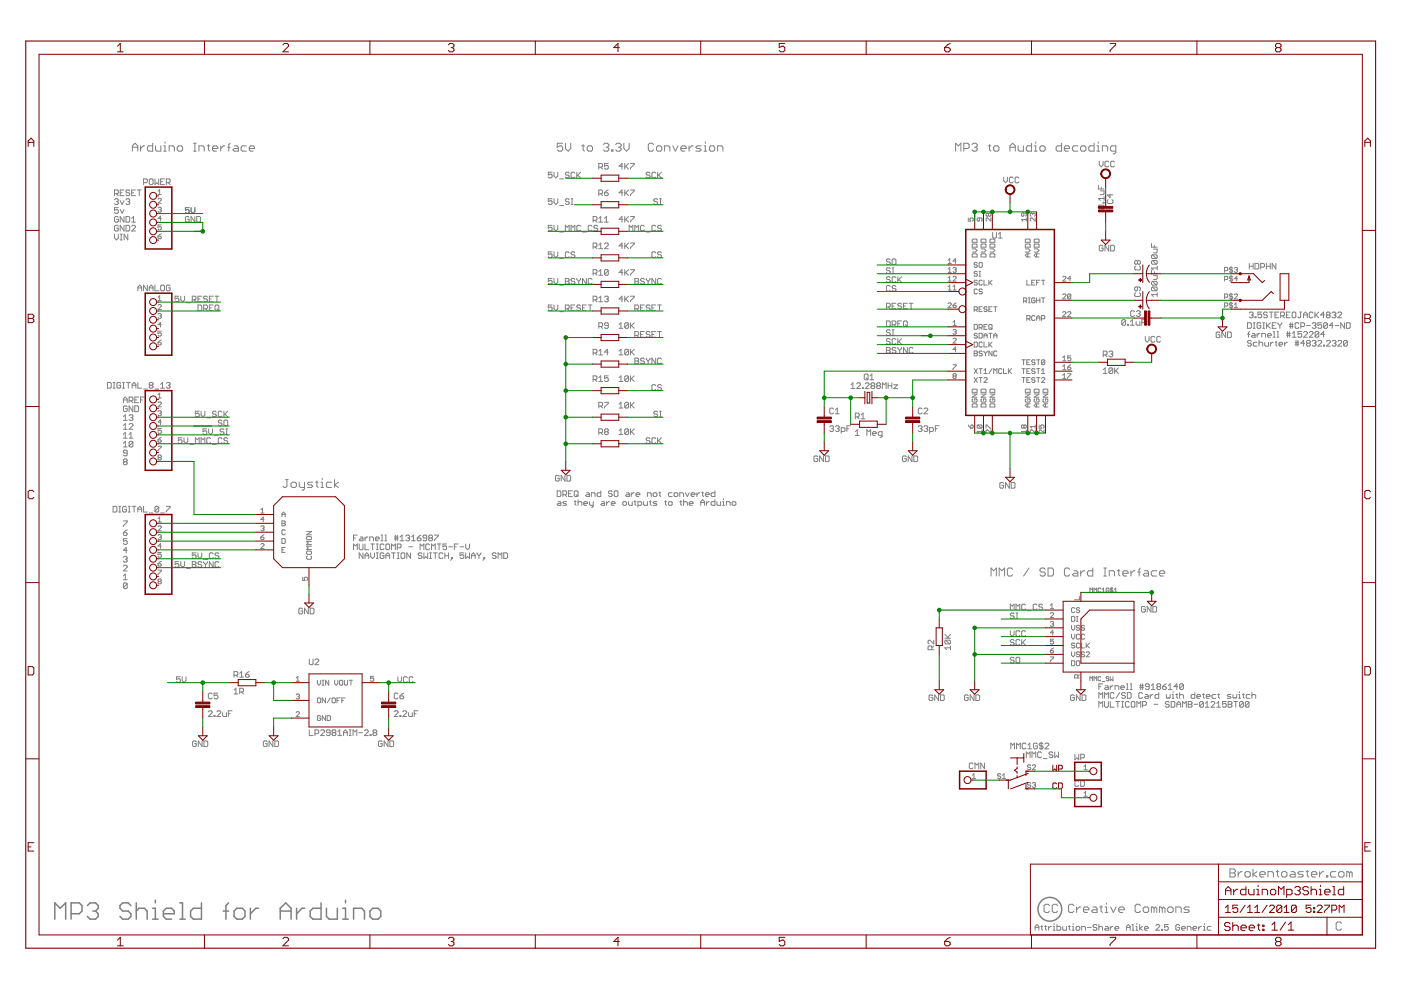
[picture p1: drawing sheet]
<svg xmlns="http://www.w3.org/2000/svg" width="297mm" height="210mm" viewBox="0 0 297 210" stroke-linecap="round" stroke-linejoin="round" font-family="sans-serif">
<g fill="#808080" stroke="#808080" stroke-width=".21">
<path d="M219.5 196.4v.8z"/>
<path d="M219.5 196.4l.4-.4z"/>
<path d="M219.9 196l.4 .4z"/>
<path d="M220.3 196.4v.8z"/>
<path d="M219.5 196.6h.8z"/>
<path d="M220.9 196.2v.8z"/>
<path d="M220.9 197l.2 .2z"/>
<path d="M220.7 196.4h.4z"/>
<path d="M221.7 196.2v.8z"/>
<path d="M221.7 197l.2 .2z"/>
<path d="M221.5 196.4h.4z"/>
<path d="M222.3 196.4v.8z"/>
<path d="M222.7 196.4l-.4 .4z"/>
<path d="M222.7 196.4h.2z"/>
<path d="M223.3 196.4h.2z"/>
<path d="M223.5 196.4v.8z"/>
<path d="M223.3 197.2h.4z"/>
<path d="M223.5 195.8v.2z"/>
<path d="M224.1 196v1.2z"/>
<path d="M224.1 197.2h.6z"/>
<path d="M224.7 197.2l.2-.2z"/>
<path d="M224.9 196.6v.4z"/>
<path d="M224.7 196.4l.2 .2z"/>
<path d="M224.1 196.4h.6z"/>
<path d="M225.3 196.4v.6z"/>
<path d="M225.3 197l.2 .2z"/>
<path d="M225.5 197.2h.6z"/>
<path d="M226.1 196.4v.8z"/>
<path d="M226.7 196.2v.8z"/>
<path d="M226.7 197l.2 .2z"/>
<path d="M226.5 196.4h.4z"/>
<path d="M227.3 196.4h.2z"/>
<path d="M227.5 196.4v.8z"/>
<path d="M227.3 197.2h.4z"/>
<path d="M227.5 195.8v.2z"/>
<path d="M228.3 197.2h.4z"/>
<path d="M228.7 197.2l.2-.2z"/>
<path d="M228.9 196.6v.4z"/>
<path d="M228.7 196.4l.2 .2z"/>
<path d="M228.3 196.4h.4z"/>
<path d="M228.3 196.4l-.2 .2z"/>
<path d="M228.1 196.6v.4z"/>
<path d="M228.1 197l.2 .2z"/>
<path d="M229.3 196.4v.8z"/>
<path d="M229.3 196.4h.6z"/>
<path d="M229.9 196.4l.2 .2z"/>
<path d="M230.1 196.6v.6z"/>
<path d="M230.5 196.6h.9z"/>
<path d="M232.4 196l.2 .2z"/>
<path d="M232 196h.4z"/>
<path d="M232 196l-.2 .2z"/>
<path d="M231.8 196.2v.2z"/>
<path d="M231.8 196.4l.2 .2z"/>
<path d="M232 196.6h.4z"/>
<path d="M232.4 196.6l.2 .2z"/>
<path d="M232.6 196.8v.2z"/>
<path d="M232.4 197.2l.2-.2z"/>
<path d="M232 197.2h.4z"/>
<path d="M231.8 197l.2 .2z"/>
<path d="M233 196v1.2z"/>
<path d="M233.2 196.4l-.2 .2z"/>
<path d="M233.2 196.4h.4z"/>
<path d="M233.6 196.4l.2 .2z"/>
<path d="M233.8 196.6v.6z"/>
<path d="M234.4 196.4h.4z"/>
<path d="M234.8 196.4l.2 .2z"/>
<path d="M235 196.6v.6z"/>
<path d="M234.4 197.2h.6z"/>
<path d="M234.2 197l.2 .2z"/>
<path d="M234.4 196.8l-.2 .2z"/>
<path d="M234.4 196.8h.6z"/>
<path d="M235.4 196.4v.8z"/>
<path d="M235.4 196.8l.4-.4z"/>
<path d="M235.8 196.4h.2z"/>
<path d="M236.6 197.2h.4z"/>
<path d="M236.4 197l.2 .2z"/>
<path d="M236.4 196.6v.4z"/>
<path d="M236.4 196.6l.2-.2z"/>
<path d="M236.6 196.4h.4z"/>
<path d="M237 196.4l.2 .2z"/>
<path d="M237.2 196.6v.2z"/>
<path d="M236.4 196.8h.8z"/>
<path d="M238.8 196.4v.8z"/>
<path d="M238.8 196.4l.4-.4z"/>
<path d="M239.2 196l.4 .4z"/>
<path d="M239.6 196.4v.8z"/>
<path d="M238.8 196.6h.8z"/>
<path d="M240 196h.2z"/>
<path d="M240.2 196v1.2z"/>
<path d="M240 197.2h.4z"/>
<path d="M240.8 196.4h.2z"/>
<path d="M241 196.4v.8z"/>
<path d="M240.8 197.2h.4z"/>
<path d="M241 195.8v.2z"/>
<path d="M241.6 196v1.2z"/>
<path d="M241.6 196.8l.6 .4z"/>
<path d="M241.6 196.8l.6-.4z"/>
<path d="M242.8 197.2h.4z"/>
<path d="M242.7 197l.1 .2z"/>
<path d="M242.7 196.6v.4z"/>
<path d="M242.8 196.4l-.1 .2z"/>
<path d="M242.8 196.4h.4z"/>
<path d="M243.2 196.4l.3 .2z"/>
<path d="M243.5 196.6v.2z"/>
<path d="M242.7 196.8h.8z"/>
<path d="M245.1 197.2h.8z"/>
<path d="M245.1 197.2l.8-.8z"/>
<path d="M245.9 196.2v.2z"/>
<path d="M245.7 196l.2 .2z"/>
<path d="M245.3 196h.4z"/>
<path d="M245.3 196l-.2 .2z"/>
<path d="M246.3 197v.2z"/>
<path d="M246.3 197h.2z"/>
<path d="M246.5 197v.2z"/>
<path d="M246.3 197.2h.2z"/>
<path d="M246.9 196h.8z"/>
<path d="M246.9 196v.6z"/>
<path d="M246.9 196.6l.4-.2z"/>
<path d="M247.3 196.4h.2z"/>
<path d="M247.5 196.4l.2 .2z"/>
<path d="M247.7 196.6v.4z"/>
<path d="M247.5 197.2l.2-.2z"/>
<path d="M247.1 197.2h.4z"/>
<path d="M246.9 197l.2 .2z"/>
<path d="M249.9 196l.2 .2z"/>
<path d="M249.5 196h.4z"/>
<path d="M249.5 196l-.2 .2z"/>
<path d="M249.3 196.2v.8z"/>
<path d="M249.3 197l.2 .2z"/>
<path d="M249.5 197.2h.4z"/>
<path d="M249.9 197.2l.2-.2z"/>
<path d="M250.1 196.6v.4z"/>
<path d="M249.7 196.6h.4z"/>
<path d="M250.7 197.2h.4z"/>
<path d="M250.5 197l.2 .2z"/>
<path d="M250.5 196.6v.4z"/>
<path d="M250.5 196.6l.2-.2z"/>
<path d="M250.7 196.4h.4z"/>
<path d="M251.1 196.4l.2 .2z"/>
<path d="M251.3 196.6v.2z"/>
<path d="M250.5 196.8h.8z"/>
<path d="M251.7 196.4v.8z"/>
<path d="M251.7 196.4h.6z"/>
<path d="M252.3 196.4l.2 .2z"/>
<path d="M252.5 196.6v.6z"/>
<path d="M253.1 197.2h.4z"/>
<path d="M252.9 197l.2 .2z"/>
<path d="M252.9 196.6v.4z"/>
<path d="M252.9 196.6l.2-.2z"/>
<path d="M253.1 196.4h.4z"/>
<path d="M253.5 196.4l.2 .2z"/>
<path d="M253.7 196.6v.2z"/>
<path d="M252.9 196.8h.8z"/>
<path d="M254.1 196.4v.8z"/>
<path d="M254.5 196.4l-.4 .4z"/>
<path d="M254.5 196.4h.2z"/>
<path d="M255.1 196.4h.3z"/>
<path d="M255.4 196.4v.8z"/>
<path d="M255.1 197.2h.4z"/>
<path d="M255.4 195.8v.2z"/>
<path d="M256.2 196.4h.6z"/>
<path d="M255.9 196.6l.3-.2z"/>
<path d="M255.9 196.6v.4z"/>
<path d="M255.9 197l.3 .2z"/>
<path d="M256.2 197.2h.6z"/>
<path d="M222.2 191.7l.3 .3z"/>
<path d="M221.7 191.7h.5z"/>
<path d="M221.7 191.7l-.3 .3z"/>
<path d="M221.4 192v1.2z"/>
<path d="M221.4 193.2l.3 .3z"/>
<path d="M221.7 193.5h.5z"/>
<path d="M222.5 193.2l-.3 .3z"/>
<path d="M223.9 191.7l.3 .3z"/>
<path d="M223.4 191.7h.5z"/>
<path d="M223.4 191.7l-.3 .3z"/>
<path d="M223.1 192v1.2z"/>
<path d="M223.1 193.2l.3 .3z"/>
<path d="M223.4 193.5h.5z"/>
<path d="M223.9 193.5l.3-.3z"/>
<path d="M227.4 191.7l.3 .3z"/>
<path d="M226.8 191.7h.6z"/>
<path d="M226.8 191.7l-.3 .3z"/>
<path d="M226.5 192v1.2z"/>
<path d="M226.5 193.2l.3 .3z"/>
<path d="M226.8 193.5h.6z"/>
<path d="M227.7 193.2l-.3 .3z"/>
<path d="M228.3 192.3v1.2z"/>
<path d="M228.9 192.3l-.6 .6z"/>
<path d="M228.9 192.3h.2z"/>
<path d="M230 193.5h.6z"/>
<path d="M229.7 193.2l.3 .3z"/>
<path d="M229.7 192.6v.6z"/>
<path d="M230 192.3l-.3 .3z"/>
<path d="M230 192.3h.6z"/>
<path d="M230.6 192.3l.3 .3z"/>
<path d="M230.9 192.6v.3z"/>
<path d="M229.7 192.9h1.2z"/>
<path d="M231.7 192.3h.6z"/>
<path d="M232.3 192.3l.3 .3z"/>
<path d="M232.6 192.6v.9z"/>
<path d="M231.7 193.5h.9z"/>
<path d="M231.4 193.2l.3 .3z"/>
<path d="M231.4 193.2l.3-.3z"/>
<path d="M231.7 192.9h.9z"/>
<path d="M233.4 192v1.2z"/>
<path d="M233.4 193.2l.3 .3z"/>
<path d="M233.2 192.3h.5z"/>
<path d="M234.3 192.3h.3z"/>
<path d="M234.6 192.3v1.2z"/>
<path d="M234.3 193.5h.6z"/>
<path d="M234.6 191.5v.2z"/>
<path d="M235.5 192.3l.6 1.2z"/>
<path d="M236.6 192.3l-.5 1.2z"/>
<path d="M237.5 193.5h.6z"/>
<path d="M237.2 193.2l.3 .3z"/>
<path d="M237.2 192.6v.6z"/>
<path d="M237.2 192.6l.3-.3z"/>
<path d="M237.5 192.3h.6z"/>
<path d="M238.1 192.3l.3 .3z"/>
<path d="M238.4 192.6v.3z"/>
<path d="M237.2 192.9h1.2z"/>
<path d="M241.5 191.7l.3 .3z"/>
<path d="M240.9 191.7h.6z"/>
<path d="M240.9 191.7l-.2 .3z"/>
<path d="M240.7 192v1.2z"/>
<path d="M240.7 193.2l.2 .3z"/>
<path d="M240.9 193.5h.6z"/>
<path d="M241.5 193.5l.3-.3z"/>
<path d="M242.7 193.5h.5z"/>
<path d="M243.2 193.5l.3-.3z"/>
<path d="M243.5 192.6v.6z"/>
<path d="M243.2 192.3l.3 .3z"/>
<path d="M242.7 192.3h.5z"/>
<path d="M242.7 192.3l-.3 .3z"/>
<path d="M242.4 192.6v.6z"/>
<path d="M242.4 193.2l.3 .3z"/>
<path d="M244.1 192.3v1.2z"/>
<path d="M244.1 192.3h.3z"/>
<path d="M244.4 192.3l.3 .3z"/>
<path d="M244.7 192.6v.9z"/>
<path d="M244.7 192.6l.3-.3z"/>
<path d="M245 192.3l.3 .3z"/>
<path d="M245.3 192.6v.9z"/>
<path d="M245.8 192.3v1.2z"/>
<path d="M245.8 192.3h.3z"/>
<path d="M246.1 192.3l.3 .3z"/>
<path d="M246.4 192.6v.9z"/>
<path d="M246.7 192.3l-.3 .3z"/>
<path d="M246.7 192.3l.3 .3z"/>
<path d="M247 192.6v.9z"/>
<path d="M247.9 193.5h.5z"/>
<path d="M248.4 193.5l.3-.3z"/>
<path d="M248.7 192.6v.6z"/>
<path d="M248.4 192.3l.3 .3z"/>
<path d="M247.9 192.3h.5z"/>
<path d="M247.9 192.3l-.3 .3z"/>
<path d="M247.6 192.6v.6z"/>
<path d="M247.6 193.2l.3 .3z"/>
<path d="M249.3 192.3v1.2z"/>
<path d="M249.3 192.3h.9z"/>
<path d="M250.2 192.3l.2 .3z"/>
<path d="M250.4 192.6v.9z"/>
<path d="M251 193.5h.9z"/>
<path d="M251.9 193.5l.3-.3z"/>
<path d="M251.9 192.9l.3 .3z"/>
<path d="M251.3 192.9h.6z"/>
<path d="M251 192.6l.3 .3z"/>
<path d="M251 192.6l.3-.3z"/>
<path d="M251.3 192.3h.9z"/>
<path d="M260.8 184.2v1.7z"/>
<path d="M260.8 184.2h.8z"/>
<path d="M261.6 184.2l.3 .3z"/>
<path d="M261.9 184.5v.3z"/>
<path d="M261.9 184.8l-.3 .3z"/>
<path d="M261.6 185.1l.3 .3z"/>
<path d="M261.9 185.4v.3z"/>
<path d="M261.9 185.7l-.3 .2z"/>
<path d="M260.8 185.9h.8z"/>
<path d="M260.8 185.1h.8z"/>
<path d="M262.5 184.8v1.1z"/>
<path d="M262.5 185.4l.6-.6z"/>
<path d="M263.1 184.8h.3z"/>
<path d="M264.2 185.9h.6z"/>
<path d="M264.8 185.9l.3-.2z"/>
<path d="M265.1 185.1v.6z"/>
<path d="M264.8 184.8l.3 .3z"/>
<path d="M264.2 184.8h.6z"/>
<path d="M264.2 184.8l-.3 .3z"/>
<path d="M263.9 185.1v.6z"/>
<path d="M263.9 185.7l.3 .2z"/>
<path d="M265.7 184.2v1.7z"/>
<path d="M265.7 185.4l.8 .5z"/>
<path d="M265.7 185.4l.8-.6z"/>
<path d="M267.4 185.9h.6z"/>
<path d="M267.1 185.7l.3 .2z"/>
<path d="M267.1 185.1v.6z"/>
<path d="M267.1 185.1l.3-.3z"/>
<path d="M267.4 184.8h.6z"/>
<path d="M268 184.8l.3 .3z"/>
<path d="M268.3 185.1v.3z"/>
<path d="M267.1 185.4h1.2z"/>
<path d="M268.8 184.8v1.1z"/>
<path d="M268.8 184.8h.9z"/>
<path d="M269.7 184.8l.3 .3z"/>
<path d="M270 185.1v.8z"/>
<path d="M270.8 184.5v1.2z"/>
<path d="M270.8 185.7l.3 .2z"/>
<path d="M270.6 184.8h.5z"/>
<path d="M272 185.9h.6z"/>
<path d="M272.6 185.9l.3-.2z"/>
<path d="M272.9 185.1v.6z"/>
<path d="M272.6 184.8l.3 .3z"/>
<path d="M272 184.8h.6z"/>
<path d="M271.7 185.1l.3-.3z"/>
<path d="M271.7 185.1v.6z"/>
<path d="M271.7 185.7l.3 .2z"/>
<path d="M273.7 184.8h.6z"/>
<path d="M274.3 184.8l.3 .3z"/>
<path d="M274.6 185.1v.8z"/>
<path d="M273.7 185.9h.9z"/>
<path d="M273.5 185.7l.2 .2z"/>
<path d="M273.7 185.4l-.2 .3z"/>
<path d="M273.7 185.4h.9z"/>
<path d="M275.2 185.9h.8z"/>
<path d="M276 185.9l.3-.2z"/>
<path d="M276 185.4l.3 .3z"/>
<path d="M275.5 185.4h.5z"/>
<path d="M275.2 185.1l.3 .3z"/>
<path d="M275.2 185.1l.3-.3z"/>
<path d="M275.5 184.8h.8z"/>
<path d="M277.2 184.5v1.2z"/>
<path d="M277.2 185.7l.3 .2z"/>
<path d="M276.9 184.8h.6z"/>
<path d="M278.3 185.9h.6z"/>
<path d="M278 185.7l.3 .2z"/>
<path d="M278 185.1v.6z"/>
<path d="M278 185.1l.3-.3z"/>
<path d="M278.3 184.8h.6z"/>
<path d="M278.9 184.8l.3 .3z"/>
<path d="M279.2 185.1v.3z"/>
<path d="M278 185.4h1.2z"/>
<path d="M279.8 184.8v1.1z"/>
<path d="M279.8 185.4l.6-.6z"/>
<path d="M280.4 184.8h.2z"/>
<path d="M281.2 185.7v.2z"/>
<path d="M281.2 185.7h.3z"/>
<path d="M281.5 185.7v.2z"/>
<path d="M281.2 185.9h.3z"/>
<path d="M282.4 184.8h.8z"/>
<path d="M282.4 184.8l-.3 .3z"/>
<path d="M282.1 185.1v.6z"/>
<path d="M282.1 185.7l.3 .2z"/>
<path d="M282.4 185.9h.8z"/>
<path d="M284.1 185.9h.6z"/>
<path d="M284.7 185.9l.3-.2z"/>
<path d="M285 185.1v.6z"/>
<path d="M284.7 184.8l.3 .3z"/>
<path d="M284.1 184.8h.6z"/>
<path d="M283.8 185.1l.3-.3z"/>
<path d="M283.8 185.1v.6z"/>
<path d="M283.8 185.7l.3 .2z"/>
<path d="M285.5 184.8v1.1z"/>
<path d="M285.5 184.8h.3z"/>
<path d="M285.8 184.8l.3 .3z"/>
<path d="M286.1 185.1v.8z"/>
<path d="M286.1 185.1l.3-.3z"/>
<path d="M286.4 184.8l.3 .3z"/>
<path d="M286.7 185.1v.8z"/>
<path d="M284.2 195.5l.2 .3z"/>
<path d="M283.6 195.5h.6z"/>
<path d="M283.6 195.5l-.3 .3z"/>
<path d="M283.3 195.8v1.1z"/>
<path d="M283.3 196.9l.3 .3z"/>
<path d="M283.6 197.2h.6z"/>
<path d="M284.2 197.2l.2-.3z"/>
<path d="M24.3 40.3v1.2z"/>
<path d="M24.3 40.3h.6z"/>
<path d="M24.9 40.3l.2 .2z"/>
<path d="M25.1 40.5v.4z"/>
<path d="M25.1 40.9l-.2 .2z"/>
<path d="M24.3 41.1h.6z"/>
<path d="M24.7 41.1l.4 .4z"/>
<path d="M25.5 40.3h.8z"/>
<path d="M25.5 40.3v1.2z"/>
<path d="M25.5 41.5h.8z"/>
<path d="M25.5 40.9h.4z"/>
<path d="M27.3 40.3l.2 .2z"/>
<path d="M26.9 40.3h.4z"/>
<path d="M26.9 40.3l-.2 .2z"/>
<path d="M26.7 40.5v.2z"/>
<path d="M26.7 40.7l.2 .2z"/>
<path d="M26.9 40.9h.4z"/>
<path d="M27.3 40.9l.2 .2z"/>
<path d="M27.5 41.1v.2z"/>
<path d="M27.5 41.3l-.2 .2z"/>
<path d="M26.9 41.5h.4z"/>
<path d="M26.7 41.3l.2 .2z"/>
<path d="M27.9 40.3h.8z"/>
<path d="M27.9 40.3v1.2z"/>
<path d="M27.9 41.5h.8z"/>
<path d="M27.9 40.9h.4z"/>
<path d="M29.5 40.3v1.2z"/>
<path d="M29.1 40.3h.8z"/>
<path d="M24.3 42.4l.2-.3z"/>
<path d="M24.5 42.1h.4z"/>
<path d="M24.9 42.1l.2 .3z"/>
<path d="M25.1 42.4v.1z"/>
<path d="M25.1 42.5l-.2 .3z"/>
<path d="M24.7 42.8h.2z"/>
<path d="M24.9 42.8l.2 .1z"/>
<path d="M25.1 42.9v.3z"/>
<path d="M25.1 43.2l-.2 .1z"/>
<path d="M24.5 43.3h.4z"/>
<path d="M24.3 43.2l.2 .1z"/>
<path d="M25.5 42.5l.4 .8z"/>
<path d="M26.3 42.5l-.4 .8z"/>
<path d="M26.9 42.1l-.2 .3z"/>
<path d="M26.9 42.1h.4z"/>
<path d="M27.3 42.1l.2 .3z"/>
<path d="M27.5 42.4v.1z"/>
<path d="M27.5 42.5l-.2 .3z"/>
<path d="M27.1 42.8h.2z"/>
<path d="M27.3 42.8l.2 .1z"/>
<path d="M27.5 42.9v.3z"/>
<path d="M27.5 43.2l-.2 .1z"/>
<path d="M26.9 43.3h.4z"/>
<path d="M26.7 43.2l.2 .1z"/>
<path d="M24.3 44h.8z"/>
<path d="M24.3 44v.6z"/>
<path d="M24.3 44.6l.4-.2z"/>
<path d="M24.7 44.4h.2z"/>
<path d="M24.9 44.4l.2 .2z"/>
<path d="M25.1 44.6v.4z"/>
<path d="M25.1 45l-.2 .2z"/>
<path d="M24.5 45.2h.4z"/>
<path d="M24.3 45l.2 .2z"/>
<path d="M25.5 44.4l.4 .8z"/>
<path d="M26.3 44.4l-.4 .8z"/>
<path d="M24.9 45.9l.2 .2z"/>
<path d="M24.5 45.9h.4z"/>
<path d="M24.3 46.1l.2-.2z"/>
<path d="M24.3 46.1v.8z"/>
<path d="M24.3 46.9l.2 .2z"/>
<path d="M24.5 47.1h.4z"/>
<path d="M24.9 47.1l.2-.2z"/>
<path d="M25.1 46.5v.4z"/>
<path d="M24.7 46.5h.4z"/>
<path d="M25.5 45.9v1.2z"/>
<path d="M25.5 45.9l.8 1.2z"/>
<path d="M26.3 45.9v1.2z"/>
<path d="M26.7 45.9v1.2z"/>
<path d="M26.7 47.1h.6z"/>
<path d="M27.3 47.1l.2-.2z"/>
<path d="M27.5 46.1v.8z"/>
<path d="M27.3 45.9l.2 .2z"/>
<path d="M26.7 45.9h.6z"/>
<path d="M27.9 46.3l.4-.4z"/>
<path d="M28.3 45.9v1.2z"/>
<path d="M27.9 47.1h.8z"/>
<path d="M24.9 47.8l.2 .2z"/>
<path d="M24.5 47.8h.4z"/>
<path d="M24.5 47.8l-.2 .2z"/>
<path d="M24.3 48v.8z"/>
<path d="M24.3 48.8l.2 .2z"/>
<path d="M24.5 49h.4z"/>
<path d="M24.9 49l.2-.2z"/>
<path d="M25.1 48.4v.4z"/>
<path d="M24.7 48.4h.4z"/>
<path d="M25.5 47.8v1.2z"/>
<path d="M25.5 47.8l.8 1.2z"/>
<path d="M26.3 47.8v1.2z"/>
<path d="M26.7 47.8v1.2z"/>
<path d="M26.7 49h.6z"/>
<path d="M27.3 49l.2-.2z"/>
<path d="M27.5 48v.8z"/>
<path d="M27.3 47.8l.2 .2z"/>
<path d="M26.7 47.8h.6z"/>
<path d="M27.9 49h.8z"/>
<path d="M27.9 49l.8-.8z"/>
<path d="M28.7 48v.2z"/>
<path d="M28.5 47.8l.2 .2z"/>
<path d="M28.1 47.8h.4z"/>
<path d="M28.1 47.8l-.2 .2z"/>
<path d="M24.3 49.7v.8z"/>
<path d="M24.3 50.5l.4 .4z"/>
<path d="M24.7 50.9l.4-.4z"/>
<path d="M25.1 49.7v.8z"/>
<path d="M25.5 50.9h.4z"/>
<path d="M25.7 49.7v1.2z"/>
<path d="M25.5 49.7h.4z"/>
<path d="M26.3 49.7v1.2z"/>
<path d="M26.3 49.7l.8 1.2z"/>
<path d="M27.1 49.7v1.2z"/>
<path d="M26.2 84.6v.8z"/>
<path d="M26.2 84.6l.4-.4z"/>
<path d="M26.6 84.2l.4 .4z"/>
<path d="M27 84.6v.8z"/>
<path d="M26.2 84.8h.8z"/>
<path d="M27.4 84.2v1.2z"/>
<path d="M27.4 84.2h.6z"/>
<path d="M28 84.2l.2 .2z"/>
<path d="M28.2 84.4v.4z"/>
<path d="M28 85l.2-.2z"/>
<path d="M27.4 85h.6z"/>
<path d="M27.8 85l.4 .4z"/>
<path d="M28.6 84.2h.8z"/>
<path d="M28.6 84.2v1.2z"/>
<path d="M28.6 85.4h.8z"/>
<path d="M28.6 84.8h.4z"/>
<path d="M29.8 84.2v1.2z"/>
<path d="M29.8 84.2h.8z"/>
<path d="M29.8 84.8h.4z"/>
<path d="M26.8 86.1l.2 .2z"/>
<path d="M26.4 86.1h.4z"/>
<path d="M26.4 86.1l-.2 .2z"/>
<path d="M26.2 86.3v.8z"/>
<path d="M26.2 87.1l.2 .2z"/>
<path d="M26.4 87.3h.4z"/>
<path d="M26.8 87.3l.2-.2z"/>
<path d="M27 86.7v.4z"/>
<path d="M26.6 86.7h.4z"/>
<path d="M27.4 86.1v1.2z"/>
<path d="M27.4 86.1l.8 1.2z"/>
<path d="M28.2 86.1v1.2z"/>
<path d="M28.6 86.1v1.2z"/>
<path d="M28.6 87.3h.6z"/>
<path d="M29.4 87.1l-.2 .2z"/>
<path d="M29.4 86.3v.8z"/>
<path d="M29.2 86.1l.2 .2z"/>
<path d="M28.6 86.1h.6z"/>
<path d="M26.2 88.3l.4-.4z"/>
<path d="M26.6 87.9v1.2z"/>
<path d="M26.2 89.1h.8z"/>
<path d="M27.4 88.1l.2-.2z"/>
<path d="M27.6 87.9h.4z"/>
<path d="M28 87.9l.2 .2z"/>
<path d="M28.2 88.1v.2z"/>
<path d="M28.2 88.3l-.2 .2z"/>
<path d="M27.8 88.5h.2z"/>
<path d="M28 88.5l.2 .2z"/>
<path d="M28.2 88.7v.2z"/>
<path d="M28.2 88.9l-.2 .2z"/>
<path d="M27.6 89.1h.4z"/>
<path d="M27.4 88.9l.2 .2z"/>
<path d="M26.2 90.2l.4-.4z"/>
<path d="M26.6 89.8v1.2z"/>
<path d="M26.2 91h.8z"/>
<path d="M27.4 91h.8z"/>
<path d="M27.4 91l.8-.8z"/>
<path d="M28.2 90v.2z"/>
<path d="M28 89.8l.2 .2z"/>
<path d="M27.6 89.8h.4z"/>
<path d="M27.6 89.8l-.2 .2z"/>
<path d="M26.2 92.1l.4-.4z"/>
<path d="M26.6 91.7v1.2z"/>
<path d="M26.2 92.9h.8z"/>
<path d="M27.4 92.1l.4-.4z"/>
<path d="M27.8 91.7v1.2z"/>
<path d="M27.4 92.9h.8z"/>
<path d="M26.2 94l.4-.4z"/>
<path d="M26.6 93.6v1.2z"/>
<path d="M26.2 94.8h.8z"/>
<path d="M27.4 93.8v.8z"/>
<path d="M27.4 93.8l.2-.2z"/>
<path d="M27.6 93.6h.4z"/>
<path d="M28 93.6l.2 .2z"/>
<path d="M28.2 93.8v.8z"/>
<path d="M28.2 94.6l-.2 .2z"/>
<path d="M27.6 94.8h.4z"/>
<path d="M27.4 94.6l.2 .2z"/>
<path d="M27.4 94.6l.8-.8z"/>
<path d="M26.2 96.5l.2 .1z"/>
<path d="M26.4 96.6h.4z"/>
<path d="M26.8 96.6l.2-.1z"/>
<path d="M27 95.7v.8z"/>
<path d="M26.8 95.4l.2 .3z"/>
<path d="M26.4 95.4h.4z"/>
<path d="M26.4 95.4l-.2 .3z"/>
<path d="M26.2 95.7v.1z"/>
<path d="M26.2 95.8l.2 .3z"/>
<path d="M26.4 96.1h.6z"/>
<path d="M26.2 97.5l.2-.2z"/>
<path d="M26.4 97.3h.4z"/>
<path d="M26.8 97.3l.2 .2z"/>
<path d="M27 97.5v.2z"/>
<path d="M26.8 97.9l.2-.2z"/>
<path d="M26.8 97.9l.2 .2z"/>
<path d="M27 98.1v.2z"/>
<path d="M27 98.3l-.2 .2z"/>
<path d="M26.4 98.5h.4z"/>
<path d="M26.2 98.3l.2 .2z"/>
<path d="M26.2 98.1v.2z"/>
<path d="M26.4 97.9l-.2 .2z"/>
<path d="M26.2 97.7l.2 .2z"/>
<path d="M26.2 97.5v.2z"/>
<path d="M26.4 97.9h.4z"/>
<path d="M26.2 110.4h.8z"/>
<path d="M27 110.4v.3z"/>
<path d="M27 110.7l-.8 .8z"/>
<path d="M26.2 111.5v.2z"/>
<path d="M26.6 112.5l.4-.2z"/>
<path d="M26.6 112.5l-.4 .4z"/>
<path d="M26.2 112.9v.4z"/>
<path d="M26.2 113.3l.2 .2z"/>
<path d="M26.4 113.5h.4z"/>
<path d="M27 113.3l-.2 .2z"/>
<path d="M27 113.1v.2z"/>
<path d="M26.8 112.9l.2 .2z"/>
<path d="M26.2 112.9h.6z"/>
<path d="M26.2 114.2h.8z"/>
<path d="M26.2 114.2v.6z"/>
<path d="M26.2 114.8l.4-.2z"/>
<path d="M26.6 114.6h.2z"/>
<path d="M26.8 114.6l.2 .2z"/>
<path d="M27 114.8v.4z"/>
<path d="M27 115.2l-.2 .2z"/>
<path d="M26.4 115.4h.4z"/>
<path d="M26.2 115.2l.2 .2z"/>
<path d="M26.8 116.1v1.2z"/>
<path d="M26.8 116.1l-.6 .6z"/>
<path d="M26.2 116.7h.8z"/>
<path d="M26.4 118l-.2 .2z"/>
<path d="M26.4 118h.4z"/>
<path d="M26.8 118l.2 .2z"/>
<path d="M27 118.2v.2z"/>
<path d="M27 118.4l-.2 .2z"/>
<path d="M26.6 118.6h.2z"/>
<path d="M26.8 118.6l.2 .2z"/>
<path d="M27 118.8v.2z"/>
<path d="M27 119l-.2 .2z"/>
<path d="M26.4 119.2h.4z"/>
<path d="M26.2 119l.2 .2z"/>
<path d="M26.2 121.1h.8z"/>
<path d="M26.2 121.1l.8-.9z"/>
<path d="M27 120v.2z"/>
<path d="M26.8 119.8l.2 .2z"/>
<path d="M26.4 119.8h.4z"/>
<path d="M26.4 119.8l-.2 .2z"/>
<path d="M26.2 122.1l.4-.4z"/>
<path d="M26.6 121.7v1.2z"/>
<path d="M26.2 122.9h.8z"/>
<path d="M26.2 123.8v.8z"/>
<path d="M26.4 123.6l-.2 .2z"/>
<path d="M26.4 123.6h.4z"/>
<path d="M26.8 123.6l.2 .2z"/>
<path d="M27 123.8v.8z"/>
<path d="M27 124.6l-.2 .2z"/>
<path d="M26.4 124.8h.4z"/>
<path d="M26.2 124.6l.2 .2z"/>
<path d="M26.2 124.6l.8-.8z"/>
<path d="M118.2 30.4h1.1z"/>
<path d="M118.2 30.4v.8z"/>
<path d="M118.2 31.2l.5-.3z"/>
<path d="M118.7 30.9h.3z"/>
<path d="M119 30.9l.3 .3z"/>
<path d="M119.3 31.2v.6z"/>
<path d="M119 32l.3-.2z"/>
<path d="M118.4 32h.6z"/>
<path d="M118.2 31.8l.2 .2z"/>
<path d="M119.9 30.4v1.1z"/>
<path d="M119.9 31.5l.6 .5z"/>
<path d="M120.5 32l.5-.5z"/>
<path d="M121 30.4v1.1z"/>
<path d="M123.6 30.6v1.2z"/>
<path d="M123.6 31.8l.3 .2z"/>
<path d="M123.3 30.9h.6z"/>
<path d="M124.8 32h.5z"/>
<path d="M125.3 32l.3-.2z"/>
<path d="M125.6 31.2v.6z"/>
<path d="M125.3 30.9l.3 .3z"/>
<path d="M124.8 30.9h.5z"/>
<path d="M124.8 30.9l-.3 .3z"/>
<path d="M124.5 31.2v.6z"/>
<path d="M124.5 31.8l.3 .2z"/>
<path d="M128 30.6l.2-.2z"/>
<path d="M128.2 30.4h.6z"/>
<path d="M128.8 30.4l.3 .2z"/>
<path d="M129.1 30.6v.3z"/>
<path d="M129.1 30.9l-.3 .3z"/>
<path d="M128.5 31.2h.3z"/>
<path d="M128.8 31.2l.3 .3z"/>
<path d="M129.1 31.5v.3z"/>
<path d="M129.1 31.8l-.3 .2z"/>
<path d="M128.2 32h.6z"/>
<path d="M128 31.8l.2 .2z"/>
<path d="M129.7 31.8v.2z"/>
<path d="M129.7 31.8h.3z"/>
<path d="M130 31.8v.2z"/>
<path d="M129.7 32h.3z"/>
<path d="M130.5 30.6l.3-.2z"/>
<path d="M130.8 30.4h.6z"/>
<path d="M131.4 30.4l.3 .2z"/>
<path d="M131.7 30.6v.3z"/>
<path d="M131.7 30.9l-.3 .3z"/>
<path d="M131.1 31.2h.3z"/>
<path d="M131.4 31.2l.3 .3z"/>
<path d="M131.7 31.5v.3z"/>
<path d="M131.4 32l.3-.2z"/>
<path d="M130.8 32h.6z"/>
<path d="M130.5 31.8l.3 .2z"/>
<path d="M132.3 30.4v1.1z"/>
<path d="M132.3 31.5l.5 .5z"/>
<path d="M133.4 31.5l-.6 .5z"/>
<path d="M133.4 30.4v1.1z"/>
<path d="M138.3 30.4l.3 .2z"/>
<path d="M137.7 30.4h.6z"/>
<path d="M137.7 30.4l-.2 .2z"/>
<path d="M137.5 30.6v1.2z"/>
<path d="M137.5 31.8l.2 .2z"/>
<path d="M137.7 32h.6z"/>
<path d="M138.3 32l.3-.2z"/>
<path d="M139.5 32h.5z"/>
<path d="M140 32l.3-.2z"/>
<path d="M140.3 31.2v.6z"/>
<path d="M140 30.9l.3 .3z"/>
<path d="M139.5 30.9h.5z"/>
<path d="M139.5 30.9l-.3 .3z"/>
<path d="M139.2 31.2v.6z"/>
<path d="M139.2 31.8l.3 .2z"/>
<path d="M140.9 30.9v1.1z"/>
<path d="M140.9 30.9h.9z"/>
<path d="M141.8 30.9l.2 .3z"/>
<path d="M142 31.2v.8z"/>
<path d="M142.6 30.9l.6 1.1z"/>
<path d="M143.8 30.9l-.6 1.1z"/>
<path d="M144.7 32h.5z"/>
<path d="M144.4 31.8l.3 .2z"/>
<path d="M144.4 31.2v.6z"/>
<path d="M144.4 31.2l.3-.3z"/>
<path d="M144.7 30.9h.5z"/>
<path d="M145.2 30.9l.3 .3z"/>
<path d="M145.5 31.2v.3z"/>
<path d="M144.4 31.5h1.1z"/>
<path d="M146.1 30.9v1.1z"/>
<path d="M146.1 31.5l.6-.6z"/>
<path d="M146.7 30.9h.2z"/>
<path d="M147.5 32h.9z"/>
<path d="M148.4 32l.3-.2z"/>
<path d="M148.4 31.5l.3 .3z"/>
<path d="M147.8 31.5h.6z"/>
<path d="M147.5 31.2l.3 .3z"/>
<path d="M147.8 30.9l-.3 .3z"/>
<path d="M147.8 30.9h.9z"/>
<path d="M149.3 30.9h.2z"/>
<path d="M149.5 30.9v1.1z"/>
<path d="M149.3 32h.5z"/>
<path d="M149.5 30.1v.3z"/>
<path d="M150.7 32h.6z"/>
<path d="M151.5 31.8l-.2 .2z"/>
<path d="M151.5 31.2v.6z"/>
<path d="M151.3 30.9l.2 .3z"/>
<path d="M150.7 30.9h.6z"/>
<path d="M150.7 30.9l-.3 .3z"/>
<path d="M150.4 31.2v.6z"/>
<path d="M150.4 31.8l.3 .2z"/>
<path d="M152.1 30.9v1.1z"/>
<path d="M152.1 30.9h.9z"/>
<path d="M153 30.9l.3 .3z"/>
<path d="M153.3 31.2v.8z"/>
<path d="M202.6 30.4v1.6z"/>
<path d="M202.6 30.4l.6 .5z"/>
<path d="M203.7 30.4l-.5 .5z"/>
<path d="M203.7 30.4v1.6z"/>
<path d="M204.3 30.4v1.6z"/>
<path d="M204.3 30.4h.9z"/>
<path d="M205.2 30.4l.3 .2z"/>
<path d="M205.5 30.6v.6z"/>
<path d="M205.2 31.5l.3-.3z"/>
<path d="M204.3 31.5h.9z"/>
<path d="M206.1 30.6l.3-.2z"/>
<path d="M206.4 30.4h.5z"/>
<path d="M206.9 30.4l.3 .2z"/>
<path d="M207.2 30.6v.3z"/>
<path d="M207.2 30.9l-.3 .3z"/>
<path d="M206.6 31.2h.3z"/>
<path d="M206.9 31.2l.3 .3z"/>
<path d="M207.2 31.5v.3z"/>
<path d="M206.9 32l.3-.2z"/>
<path d="M206.4 32h.5z"/>
<path d="M206.1 31.8l.3 .2z"/>
<path d="M209.8 30.6v1.2z"/>
<path d="M209.8 31.8l.3 .2z"/>
<path d="M209.5 30.9h.6z"/>
<path d="M210.9 32h.6z"/>
<path d="M211.5 32l.3-.2z"/>
<path d="M211.8 31.2v.6z"/>
<path d="M211.5 30.9l.3 .3z"/>
<path d="M210.9 30.9h.6z"/>
<path d="M210.9 30.9l-.2 .3z"/>
<path d="M210.7 31.2v.6z"/>
<path d="M210.7 31.8l.2 .2z"/>
<path d="M214.1 30.9v1.1z"/>
<path d="M214.1 30.9l.6-.5z"/>
<path d="M214.7 30.4l.6 .5z"/>
<path d="M215.3 30.9v1.1z"/>
<path d="M214.1 31.2h1.2z"/>
<path d="M215.9 30.9v.9z"/>
<path d="M215.9 31.8l.2 .2z"/>
<path d="M216.1 32h.9z"/>
<path d="M217 30.9v1.1z"/>
<path d="M218.7 30.4v1.6z"/>
<path d="M217.9 32h.8z"/>
<path d="M217.6 31.8l.3 .2z"/>
<path d="M217.6 31.2v.6z"/>
<path d="M217.9 30.9l-.3 .3z"/>
<path d="M217.9 30.9h.8z"/>
<path d="M219.3 30.9h.3z"/>
<path d="M219.6 30.9v1.1z"/>
<path d="M219.3 32h.6z"/>
<path d="M219.6 30.1v.3z"/>
<path d="M220.7 32h.6z"/>
<path d="M221.3 32l.3-.2z"/>
<path d="M221.6 31.2v.6z"/>
<path d="M221.3 30.9l.3 .3z"/>
<path d="M220.7 30.9h.6z"/>
<path d="M220.7 30.9l-.2 .3z"/>
<path d="M220.5 31.2v.6z"/>
<path d="M220.5 31.8l.2 .2z"/>
<path d="M225 30.4v1.6z"/>
<path d="M224.2 32h.8z"/>
<path d="M223.9 31.8l.3 .2z"/>
<path d="M223.9 31.2v.6z"/>
<path d="M224.2 30.9l-.3 .3z"/>
<path d="M224.2 30.9h.8z"/>
<path d="M225.9 32h.6z"/>
<path d="M225.7 31.8l.2 .2z"/>
<path d="M225.7 31.2v.6z"/>
<path d="M225.9 30.9l-.2 .3z"/>
<path d="M225.9 30.9h.6z"/>
<path d="M226.5 30.9l.3 .3z"/>
<path d="M226.8 31.2v.3z"/>
<path d="M225.7 31.5h1.1z"/>
<path d="M227.7 30.9h.8z"/>
<path d="M227.7 30.9l-.3 .3z"/>
<path d="M227.4 31.2v.6z"/>
<path d="M227.4 31.8l.3 .2z"/>
<path d="M227.7 32h.8z"/>
<path d="M229.4 32h.6z"/>
<path d="M230 32l.2-.2z"/>
<path d="M230.2 31.2v.6z"/>
<path d="M230 30.9l.2 .3z"/>
<path d="M229.4 30.9h.6z"/>
<path d="M229.4 30.9l-.3 .3z"/>
<path d="M229.1 31.2v.6z"/>
<path d="M229.1 31.8l.3 .2z"/>
<path d="M232 30.4v1.6z"/>
<path d="M231.1 32h.9z"/>
<path d="M230.8 31.8l.3 .2z"/>
<path d="M230.8 31.2v.6z"/>
<path d="M231.1 30.9l-.3 .3z"/>
<path d="M231.1 30.9h.9z"/>
<path d="M232.6 30.9h.3z"/>
<path d="M232.9 30.9v1.1z"/>
<path d="M232.6 32h.5z"/>
<path d="M232.9 30.1v.3z"/>
<path d="M233.7 30.9v1.1z"/>
<path d="M233.7 30.9h.9z"/>
<path d="M234.6 30.9l.2 .3z"/>
<path d="M234.8 31.2v.8z"/>
<path d="M236 32.6h.3z"/>
<path d="M236.3 32.6l.3-.3z"/>
<path d="M236.6 30.9v1.4z"/>
<path d="M235.7 30.9h.9z"/>
<path d="M235.7 30.9l-.3 .3z"/>
<path d="M235.4 31.2v.6z"/>
<path d="M235.4 31.8l.3 .2z"/>
<path d="M235.7 32h.9z"/>
<path d="M210.1 120.4v1.7z"/>
<path d="M210.1 120.4l.6 .6z"/>
<path d="M210.7 121l.5-.6z"/>
<path d="M211.2 120.4v1.7z"/>
<path d="M211.8 120.4v1.7z"/>
<path d="M211.8 120.4l.6 .6z"/>
<path d="M212.4 121l.6-.6z"/>
<path d="M213 120.4v1.7z"/>
<path d="M214.4 120.4l.3 .3z"/>
<path d="M213.8 120.4h.6z"/>
<path d="M213.8 120.4l-.2 .3z"/>
<path d="M213.6 120.7v1.2z"/>
<path d="M213.6 121.9l.2 .2z"/>
<path d="M213.8 122.1h.6z"/>
<path d="M214.4 122.1l.3-.2z"/>
<path d="M218.2 120.4l-1.2 1.7z"/>
<path d="M221.3 120.4l.3 .3z"/>
<path d="M220.8 120.4h.5z"/>
<path d="M220.8 120.4l-.3 .3z"/>
<path d="M220.5 120.7v.3z"/>
<path d="M220.5 121l.3 .3z"/>
<path d="M220.8 121.3h.5z"/>
<path d="M221.3 121.3l.3 .3z"/>
<path d="M221.6 121.6v.3z"/>
<path d="M221.3 122.1l.3-.2z"/>
<path d="M220.8 122.1h.5z"/>
<path d="M220.5 121.9l.3 .2z"/>
<path d="M222.2 120.4v1.7z"/>
<path d="M222.2 122.1h.9z"/>
<path d="M223.1 122.1l.3-.2z"/>
<path d="M223.4 120.7v1.2z"/>
<path d="M223.1 120.4l.3 .3z"/>
<path d="M222.2 120.4h.9z"/>
<path d="M226.5 120.4l.3 .3z"/>
<path d="M226 120.4h.5z"/>
<path d="M226 120.4l-.3 .3z"/>
<path d="M225.7 120.7v1.2z"/>
<path d="M225.7 121.9l.3 .2z"/>
<path d="M226 122.1h.5z"/>
<path d="M226.5 122.1l.3-.2z"/>
<path d="M227.7 121h.5z"/>
<path d="M228.2 121l.3 .3z"/>
<path d="M228.5 121.3v.8z"/>
<path d="M227.7 122.1h.8z"/>
<path d="M227.4 121.9l.3 .2z"/>
<path d="M227.4 121.9l.3-.3z"/>
<path d="M227.7 121.6h.8z"/>
<path d="M229.1 121v1.1z"/>
<path d="M229.1 121.6l.6-.6z"/>
<path d="M229.7 121h.3z"/>
<path d="M231.7 120.4v1.7z"/>
<path d="M230.8 122.1h.9z"/>
<path d="M230.6 121.9l.2 .2z"/>
<path d="M230.6 121.3v.6z"/>
<path d="M230.6 121.3l.2-.3z"/>
<path d="M230.8 121h.9z"/>
<path d="M234 122.1h.6z"/>
<path d="M234.3 120.4v1.7z"/>
<path d="M234 120.4h.6z"/>
<path d="M235.2 121v1.1z"/>
<path d="M235.2 121h.8z"/>
<path d="M236 121l.3 .3z"/>
<path d="M236.3 121.3v.8z"/>
<path d="M237.2 120.7v1.2z"/>
<path d="M237.2 121.9l.3 .2z"/>
<path d="M236.9 121h.6z"/>
<path d="M238.3 122.1h.6z"/>
<path d="M238.1 121.9l.2 .2z"/>
<path d="M238.1 121.3v.6z"/>
<path d="M238.1 121.3l.2-.3z"/>
<path d="M238.3 121h.6z"/>
<path d="M238.9 121l.3 .3z"/>
<path d="M239.2 121.3v.3z"/>
<path d="M238.1 121.6h1.1z"/>
<path d="M239.8 121v1.1z"/>
<path d="M239.8 121.6l.5-.6z"/>
<path d="M240.3 121h.3z"/>
<path d="M241.5 120.7v1.4z"/>
<path d="M241.5 120.7l.3-.3z"/>
<path d="M241.2 121.3h.6z"/>
<path d="M242.7 121h.5z"/>
<path d="M243.2 121l.3 .3z"/>
<path d="M243.5 121.3v.8z"/>
<path d="M242.7 122.1h.8z"/>
<path d="M242.4 121.9l.3 .2z"/>
<path d="M242.7 121.6l-.3 .3z"/>
<path d="M242.7 121.6h.8z"/>
<path d="M244.4 121h.8z"/>
<path d="M244.1 121.3l.3-.3z"/>
<path d="M244.1 121.3v.6z"/>
<path d="M244.1 121.9l.3 .2z"/>
<path d="M244.4 122.1h.8z"/>
<path d="M246.1 122.1h.6z"/>
<path d="M245.8 121.9l.3 .2z"/>
<path d="M245.8 121.3v.6z"/>
<path d="M245.8 121.3l.3-.3z"/>
<path d="M246.1 121h.6z"/>
<path d="M246.7 121l.3 .3z"/>
<path d="M247 121.3v.3z"/>
<path d="M245.8 121.6h1.2z"/>
<path d="M118.1 104.1v1.2z"/>
<path d="M118.1 105.3h.6z"/>
<path d="M118.9 105.1l-.2 .2z"/>
<path d="M118.9 104.3v.8z"/>
<path d="M118.7 104.1l.2 .2z"/>
<path d="M118.1 104.1h.6z"/>
<path d="M119.3 104.1v1.2z"/>
<path d="M119.3 104.1h.6z"/>
<path d="M119.9 104.1l.2 .2z"/>
<path d="M120.1 104.3v.4z"/>
<path d="M120.1 104.7l-.2 .2z"/>
<path d="M119.3 104.9h.6z"/>
<path d="M119.7 104.9l.4 .4z"/>
<path d="M120.5 104.1h.8z"/>
<path d="M120.5 104.1v1.2z"/>
<path d="M120.5 105.3h.8z"/>
<path d="M120.5 104.7h.4z"/>
<path d="M121.8 104.3v.8z"/>
<path d="M121.9 104.1l-.1 .2z"/>
<path d="M121.9 104.1h.4z"/>
<path d="M122.3 104.1l.3 .2z"/>
<path d="M122.6 104.3v.8z"/>
<path d="M122.6 105.1l-.3 .2z"/>
<path d="M121.9 105.3h.4z"/>
<path d="M121.8 105.1l.1 .2z"/>
<path d="M122.2 104.9l.4 .4z"/>
<path d="M124.4 104.5h.4z"/>
<path d="M124.8 104.5l.2 .2z"/>
<path d="M125 104.7v.6z"/>
<path d="M124.4 105.3h.6z"/>
<path d="M124.2 105.1l.2 .2z"/>
<path d="M124.2 105.1l.2-.2z"/>
<path d="M124.4 104.9h.6z"/>
<path d="M125.4 104.5v.8z"/>
<path d="M125.4 104.5h.6z"/>
<path d="M126 104.5l.2 .2z"/>
<path d="M126.2 104.7v.6z"/>
<path d="M127.4 104.1v1.2z"/>
<path d="M126.8 105.3h.6z"/>
<path d="M126.6 105.1l.2 .2z"/>
<path d="M126.6 104.7v.4z"/>
<path d="M126.6 104.7l.2-.2z"/>
<path d="M126.8 104.5h.6z"/>
<path d="M129.6 104.1l.2 .2z"/>
<path d="M129.2 104.1h.4z"/>
<path d="M129.2 104.1l-.2 .2z"/>
<path d="M129 104.3v.2z"/>
<path d="M129 104.5l.2 .2z"/>
<path d="M129.2 104.7h.4z"/>
<path d="M129.6 104.7l.2 .2z"/>
<path d="M129.8 104.9v.2z"/>
<path d="M129.6 105.3l.2-.2z"/>
<path d="M129.2 105.3h.4z"/>
<path d="M129 105.1l.2 .2z"/>
<path d="M130.4 104.1h.4z"/>
<path d="M130.4 104.1l-.2 .2z"/>
<path d="M130.2 104.3v.8z"/>
<path d="M130.2 105.1l.2 .2z"/>
<path d="M130.4 105.3h.4z"/>
<path d="M131 105.1l-.2 .2z"/>
<path d="M131 104.3v.8z"/>
<path d="M130.8 104.1l.2 .2z"/>
<path d="M132.8 104.5h.4z"/>
<path d="M133.2 104.5l.2 .2z"/>
<path d="M133.4 104.7v.6z"/>
<path d="M132.8 105.3h.6z"/>
<path d="M132.6 105.1l.2 .2z"/>
<path d="M132.6 105.1l.2-.2z"/>
<path d="M132.8 104.9h.6z"/>
<path d="M133.8 104.5v.8z"/>
<path d="M134.2 104.5l-.4 .4z"/>
<path d="M134.2 104.5h.3z"/>
<path d="M135 105.3h.4z"/>
<path d="M134.9 105.1l.1 .2z"/>
<path d="M134.9 104.7v.4z"/>
<path d="M134.9 104.7l.1-.2z"/>
<path d="M135 104.5h.4z"/>
<path d="M135.4 104.5l.3 .2z"/>
<path d="M135.7 104.7v.2z"/>
<path d="M134.9 104.9h.8z"/>
<path d="M137.3 104.5v.8z"/>
<path d="M137.3 104.5h.6z"/>
<path d="M137.9 104.5l.2 .2z"/>
<path d="M138.1 104.7v.6z"/>
<path d="M138.7 105.3h.4z"/>
<path d="M139.3 105.1l-.2 .2z"/>
<path d="M139.3 104.7v.4z"/>
<path d="M139.1 104.5l.2 .2z"/>
<path d="M138.7 104.5h.4z"/>
<path d="M138.5 104.7l.2-.2z"/>
<path d="M138.5 104.7v.4z"/>
<path d="M138.5 105.1l.2 .2z"/>
<path d="M139.9 104.3v.8z"/>
<path d="M139.9 105.1l.2 .2z"/>
<path d="M139.7 104.5h.4z"/>
<path d="M141.9 104.5h.6z"/>
<path d="M141.7 104.7l.2-.2z"/>
<path d="M141.7 104.7v.4z"/>
<path d="M141.7 105.1l.2 .2z"/>
<path d="M141.9 105.3h.6z"/>
<path d="M143.1 105.3h.4z"/>
<path d="M143.7 105.1l-.2 .2z"/>
<path d="M143.7 104.7v.4z"/>
<path d="M143.5 104.5l.2 .2z"/>
<path d="M143.1 104.5h.4z"/>
<path d="M143.1 104.5l-.2 .2z"/>
<path d="M142.9 104.7v.4z"/>
<path d="M142.9 105.1l.2 .2z"/>
<path d="M144.1 104.5v.8z"/>
<path d="M144.1 104.5h.6z"/>
<path d="M144.7 104.5l.2 .2z"/>
<path d="M144.9 104.7v.6z"/>
<path d="M145.3 104.5l.4 .8z"/>
<path d="M146.1 104.5l-.4 .8z"/>
<path d="M146.7 105.3h.5z"/>
<path d="M146.5 105.1l.2 .2z"/>
<path d="M146.5 104.7v.4z"/>
<path d="M146.5 104.7l.2-.2z"/>
<path d="M146.7 104.5h.5z"/>
<path d="M147.2 104.5l.1 .2z"/>
<path d="M147.3 104.7v.2z"/>
<path d="M146.5 104.9h.8z"/>
<path d="M147.8 104.5v.8z"/>
<path d="M148.2 104.5l-.4 .4z"/>
<path d="M148.2 104.5h.2z"/>
<path d="M149 104.3v.8z"/>
<path d="M149 105.1l.2 .2z"/>
<path d="M148.8 104.5h.4z"/>
<path d="M149.8 105.3h.4z"/>
<path d="M149.6 105.1l.2 .2z"/>
<path d="M149.6 104.7v.4z"/>
<path d="M149.6 104.7l.2-.2z"/>
<path d="M149.8 104.5h.4z"/>
<path d="M150.2 104.5l.2 .2z"/>
<path d="M150.4 104.7v.2z"/>
<path d="M149.6 104.9h.8z"/>
<path d="M151.6 104.1v1.2z"/>
<path d="M151 105.3h.6z"/>
<path d="M150.8 105.1l.2 .2z"/>
<path d="M150.8 104.7v.4z"/>
<path d="M150.8 104.7l.2-.2z"/>
<path d="M151 104.5h.6z"/>
<path d="M118.3 106.4h.4z"/>
<path d="M118.7 106.4l.2 .2z"/>
<path d="M118.9 106.6v.5z"/>
<path d="M118.3 107.1h.6z"/>
<path d="M118.1 107l.2 .1z"/>
<path d="M118.1 107l.2-.2z"/>
<path d="M118.3 106.8h.6z"/>
<path d="M119.3 107.1h.6z"/>
<path d="M119.9 107.1l.2-.1z"/>
<path d="M119.9 106.8l.2 .2z"/>
<path d="M119.5 106.8h.4z"/>
<path d="M119.3 106.6l.2 .2z"/>
<path d="M119.3 106.6l.2-.2z"/>
<path d="M119.5 106.4h.6z"/>
<path d="M121.9 106.2v.8z"/>
<path d="M121.9 107l.3 .1z"/>
<path d="M121.8 106.4h.4z"/>
<path d="M122.6 106v1.1z"/>
<path d="M122.6 106.6l.2-.2z"/>
<path d="M122.8 106.4h.3z"/>
<path d="M123.1 106.4l.3 .2z"/>
<path d="M123.4 106.6v.5z"/>
<path d="M124 107.1h.4z"/>
<path d="M123.8 107l.2 .1z"/>
<path d="M123.8 106.6v.4z"/>
<path d="M123.8 106.6l.2-.2z"/>
<path d="M124 106.4h.4z"/>
<path d="M124.4 106.4l.2 .2z"/>
<path d="M124.6 106.6v.2z"/>
<path d="M123.8 106.8h.8z"/>
<path d="M125 106.4v.6z"/>
<path d="M125 107l.2 .1z"/>
<path d="M125.2 107.1h.6z"/>
<path d="M125.8 106.4v1z"/>
<path d="M125.8 107.4l-.2 .1z"/>
<path d="M125.4 107.5h.2z"/>
<path d="M127.6 106.4h.4z"/>
<path d="M128 106.4l.2 .2z"/>
<path d="M128.2 106.6v.5z"/>
<path d="M127.6 107.1h.6z"/>
<path d="M127.4 107l.2 .1z"/>
<path d="M127.4 107l.2-.2z"/>
<path d="M127.6 106.8h.6z"/>
<path d="M128.6 106.4v.7z"/>
<path d="M128.6 106.8l.4-.4z"/>
<path d="M129 106.4h.2z"/>
<path d="M129.8 107.1h.4z"/>
<path d="M129.6 107l.2 .1z"/>
<path d="M129.6 106.6v.4z"/>
<path d="M129.6 106.6l.2-.2z"/>
<path d="M129.8 106.4h.4z"/>
<path d="M130.2 106.4l.2 .2z"/>
<path d="M130.4 106.6v.2z"/>
<path d="M129.6 106.8h.8z"/>
<path d="M132.2 107.1h.4z"/>
<path d="M132.6 107.1l.2-.1z"/>
<path d="M132.8 106.6v.4z"/>
<path d="M132.6 106.4l.2 .2z"/>
<path d="M132.2 106.4h.4z"/>
<path d="M132.2 106.4l-.2 .2z"/>
<path d="M132 106.6v.4z"/>
<path d="M132 107l.2 .1z"/>
<path d="M133.2 106.4v.6z"/>
<path d="M133.2 107l.2 .1z"/>
<path d="M133.4 107.1h.6z"/>
<path d="M134 106.4v.7z"/>
<path d="M134.6 106.2v.8z"/>
<path d="M134.6 107l.3 .1z"/>
<path d="M134.5 106.4h.4z"/>
<path d="M135.3 106.4v1.1z"/>
<path d="M135.3 106.4h.5z"/>
<path d="M135.8 106.4l.3 .2z"/>
<path d="M136.1 106.6v.4z"/>
<path d="M135.8 107.1l.3-.1z"/>
<path d="M135.3 107.1h.5z"/>
<path d="M136.5 106.4v.6z"/>
<path d="M136.5 107l.2 .1z"/>
<path d="M136.7 107.1h.6z"/>
<path d="M137.3 106.4v.7z"/>
<path d="M137.9 106.2v.8z"/>
<path d="M137.9 107l.2 .1z"/>
<path d="M137.7 106.4h.4z"/>
<path d="M138.5 107.1h.6z"/>
<path d="M139.3 107l-.2 .1z"/>
<path d="M139.1 106.8l.2 .2z"/>
<path d="M138.7 106.8h.4z"/>
<path d="M138.5 106.6l.2 .2z"/>
<path d="M138.5 106.6l.2-.2z"/>
<path d="M138.7 106.4h.6z"/>
<path d="M141.1 106.2v.8z"/>
<path d="M141.1 107l.2 .1z"/>
<path d="M140.9 106.4h.4z"/>
<path d="M141.9 107.1h.4z"/>
<path d="M142.3 107.1l.2-.1z"/>
<path d="M142.5 106.6v.4z"/>
<path d="M142.3 106.4l.2 .2z"/>
<path d="M141.9 106.4h.4z"/>
<path d="M141.7 106.6l.2-.2z"/>
<path d="M141.7 106.6v.4z"/>
<path d="M141.7 107l.2 .1z"/>
<path d="M144.3 106.2v.8z"/>
<path d="M144.3 107l.2 .1z"/>
<path d="M144.1 106.4h.4z"/>
<path d="M144.9 106v1.1z"/>
<path d="M144.9 106.6l.2-.2z"/>
<path d="M145.1 106.4h.4z"/>
<path d="M145.5 106.4l.2 .2z"/>
<path d="M145.7 106.6v.5z"/>
<path d="M146.3 107.1h.4z"/>
<path d="M146.1 107l.2 .1z"/>
<path d="M146.1 106.6v.4z"/>
<path d="M146.1 106.6l.2-.2z"/>
<path d="M146.3 106.4h.4z"/>
<path d="M146.7 106.4l.2 .2z"/>
<path d="M146.9 106.6v.2z"/>
<path d="M146.1 106.8h.8z"/>
<path d="M148.6 106.4v.7z"/>
<path d="M148.6 106.4l.4-.4z"/>
<path d="M149 106l.4 .4z"/>
<path d="M149.4 106.4v.7z"/>
<path d="M148.6 106.6h.8z"/>
<path d="M149.8 106.4v.7z"/>
<path d="M149.8 106.8l.4-.4z"/>
<path d="M150.2 106.4h.2z"/>
<path d="M151.6 106v1.1z"/>
<path d="M151 107.1h.6z"/>
<path d="M150.8 107l.2 .1z"/>
<path d="M150.8 106.6v.4z"/>
<path d="M150.8 106.6l.2-.2z"/>
<path d="M151 106.4h.6z"/>
<path d="M152 106.4v.6z"/>
<path d="M152 107l.2 .1z"/>
<path d="M152.2 107.1h.6z"/>
<path d="M152.8 106.4v.7z"/>
<path d="M153.2 106.4h.2z"/>
<path d="M153.4 106.4v.7z"/>
<path d="M153.2 107.1h.4z"/>
<path d="M153.4 105.7v.3z"/>
<path d="M154 106.4v.7z"/>
<path d="M154 106.4h.6z"/>
<path d="M154.6 106.4l.2 .2z"/>
<path d="M154.8 106.6v.5z"/>
<path d="M155.4 107.1h.4z"/>
<path d="M155.8 107.1l.2-.1z"/>
<path d="M156 106.6v.4z"/>
<path d="M155.8 106.4l.2 .2z"/>
<path d="M155.4 106.4h.4z"/>
<path d="M155.2 106.6l.2-.2z"/>
<path d="M155.2 106.6v.4z"/>
<path d="M155.2 107l.2 .1z"/>
<path d="M75 115.3v1.2z"/>
<path d="M75 115.3l.4 .4z"/>
<path d="M75.4 115.7l.4-.4z"/>
<path d="M75.8 115.3v1.2z"/>
<path d="M76.2 115.3v1z"/>
<path d="M76.2 116.3l.2 .2z"/>
<path d="M76.4 116.5h.4z"/>
<path d="M77 116.3l-.2 .2z"/>
<path d="M77 115.3v1z"/>
<path d="M77.4 115.3v1.2z"/>
<path d="M77.4 116.5h.8z"/>
<path d="M79 115.3v1.2z"/>
<path d="M78.6 115.3h.8z"/>
<path d="M79.8 116.5h.4z"/>
<path d="M80 115.3v1.2z"/>
<path d="M79.8 115.3h.4z"/>
<path d="M81.2 115.3l.2 .2z"/>
<path d="M80.8 115.3h.4z"/>
<path d="M80.6 115.5l.2-.2z"/>
<path d="M80.6 115.5v.8z"/>
<path d="M80.6 116.3l.2 .2z"/>
<path d="M80.8 116.5h.4z"/>
<path d="M81.4 116.3l-.2 .2z"/>
<path d="M82 115.3h.4z"/>
<path d="M81.8 115.5l.2-.2z"/>
<path d="M81.8 115.5v.8z"/>
<path d="M81.8 116.3l.2 .2z"/>
<path d="M82 116.5h.4z"/>
<path d="M82.4 116.5l.2-.2z"/>
<path d="M82.6 115.5v.8z"/>
<path d="M82.4 115.3l.2 .2z"/>
<path d="M83 115.3v1.2z"/>
<path d="M83 115.3l.4 .4z"/>
<path d="M83.4 115.7l.4-.4z"/>
<path d="M83.8 115.3v1.2z"/>
<path d="M84.2 115.3v1.2z"/>
<path d="M84.2 115.3h.6z"/>
<path d="M84.8 115.3l.2 .2z"/>
<path d="M85 115.5v.4z"/>
<path d="M85 115.9l-.2 .2z"/>
<path d="M84.2 116.1h.6z"/>
<path d="M86.7 115.9h.8z"/>
<path d="M89.1 115.3v1.2z"/>
<path d="M89.1 115.3l.4 .4z"/>
<path d="M89.5 115.7l.4-.4z"/>
<path d="M89.9 115.3v1.2z"/>
<path d="M90.9 115.3l.2 .2z"/>
<path d="M90.5 115.3h.4z"/>
<path d="M90.3 115.5l.2-.2z"/>
<path d="M90.3 115.5v.8z"/>
<path d="M90.3 116.3l.2 .2z"/>
<path d="M90.5 116.5h.4z"/>
<path d="M90.9 116.5l.2-.2z"/>
<path d="M91.5 115.3v1.2z"/>
<path d="M91.5 115.3l.4 .4z"/>
<path d="M91.9 115.7l.4-.4z"/>
<path d="M92.3 115.3v1.2z"/>
<path d="M93.1 115.3v1.2z"/>
<path d="M92.7 115.3h.8z"/>
<path d="M93.9 115.3h.8z"/>
<path d="M93.9 115.3v.6z"/>
<path d="M93.9 115.9l.4-.2z"/>
<path d="M94.3 115.7h.2z"/>
<path d="M94.5 115.7l.2 .2z"/>
<path d="M94.7 115.9v.4z"/>
<path d="M94.7 116.3l-.2 .2z"/>
<path d="M94.1 116.5h.4z"/>
<path d="M93.9 116.3l.2 .2z"/>
<path d="M95.1 115.9h.8z"/>
<path d="M96.3 115.3v1.2z"/>
<path d="M96.3 115.3h.8z"/>
<path d="M96.3 115.9h.4z"/>
<path d="M97.5 115.9h.8z"/>
<path d="M98.7 115.3v.8z"/>
<path d="M98.7 116.1l.4 .4z"/>
<path d="M99.1 116.5l.4-.4z"/>
<path d="M99.5 115.3v.8z"/>
<path d="M75 113.5v1.2z"/>
<path d="M75 113.5h.8z"/>
<path d="M75 114.1h.4z"/>
<path d="M76.4 113.9h.4z"/>
<path d="M76.8 113.9l.2 .2z"/>
<path d="M77 114.1v.6z"/>
<path d="M76.4 114.7h.6z"/>
<path d="M76.2 114.5l.2 .2z"/>
<path d="M76.2 114.5l.2-.2z"/>
<path d="M76.4 114.3h.6z"/>
<path d="M77.4 113.9v.8z"/>
<path d="M77.8 113.9l-.4 .4z"/>
<path d="M77.8 113.9h.2z"/>
<path d="M78.4 113.9v.8z"/>
<path d="M78.4 113.9h.6z"/>
<path d="M79 113.9l.2 .2z"/>
<path d="M79.2 114.1v.6z"/>
<path d="M79.8 114.7h.4z"/>
<path d="M79.6 114.5l.2 .2z"/>
<path d="M79.6 114.1v.4z"/>
<path d="M79.6 114.1l.2-.2z"/>
<path d="M79.8 113.9h.4z"/>
<path d="M80.2 113.9l.2 .2z"/>
<path d="M80.4 114.1v.2z"/>
<path d="M79.6 114.3h.8z"/>
<path d="M80.8 113.5h.2z"/>
<path d="M81 113.5v1.2z"/>
<path d="M80.8 114.7h.4z"/>
<path d="M81.6 113.5h.2z"/>
<path d="M81.8 113.5v1.2z"/>
<path d="M81.6 114.7h.4z"/>
<path d="M83.8 113.5v1.2z"/>
<path d="M84.2 113.5v1.2z"/>
<path d="M83.6 113.9h.6z"/>
<path d="M84.2 113.9h.2z"/>
<path d="M83.6 114.3h.8z"/>
<path d="M84.8 113.9l.4-.4z"/>
<path d="M85.2 113.5v1.2z"/>
<path d="M84.8 114.7h.8z"/>
<path d="M86 113.7l.3-.2z"/>
<path d="M86.3 113.5h.3z"/>
<path d="M86.6 113.5l.2 .2z"/>
<path d="M86.8 113.7v.2z"/>
<path d="M86.8 113.9l-.2 .2z"/>
<path d="M86.4 114.1h.2z"/>
<path d="M86.6 114.1l.2 .2z"/>
<path d="M86.8 114.3v.2z"/>
<path d="M86.6 114.7l.2-.2z"/>
<path d="M86.3 114.7h.3z"/>
<path d="M86 114.5l.3 .2z"/>
<path d="M87.2 113.9l.5-.4z"/>
<path d="M87.7 113.5v1.2z"/>
<path d="M87.2 114.7h.9z"/>
<path d="M88.9 113.7l.4-.2z"/>
<path d="M88.9 113.7l-.4 .4z"/>
<path d="M88.5 114.1v.4z"/>
<path d="M88.5 114.5l.2 .2z"/>
<path d="M88.7 114.7h.4z"/>
<path d="M89.1 114.7l.2-.2z"/>
<path d="M89.3 114.3v.2z"/>
<path d="M89.1 114.1l.2 .2z"/>
<path d="M88.5 114.1h.6z"/>
<path d="M89.7 114.5l.2 .2z"/>
<path d="M89.9 114.7h.4z"/>
<path d="M90.3 114.7l.2-.2z"/>
<path d="M90.5 113.7v.8z"/>
<path d="M90.3 113.5l.2 .2z"/>
<path d="M89.9 113.5h.4z"/>
<path d="M89.9 113.5l-.2 .2z"/>
<path d="M89.7 113.7v.2z"/>
<path d="M89.7 113.9l.2 .2z"/>
<path d="M89.9 114.1h.6z"/>
<path d="M91.1 113.5l-.2 .2z"/>
<path d="M91.1 113.5h.4z"/>
<path d="M91.5 113.5l.2 .2z"/>
<path d="M91.7 113.7v.2z"/>
<path d="M91.7 113.9l-.2 .2z"/>
<path d="M91.5 114.1l.2 .2z"/>
<path d="M91.7 114.3v.2z"/>
<path d="M91.5 114.7l.2-.2z"/>
<path d="M91.1 114.7h.4z"/>
<path d="M90.9 114.5l.2 .2z"/>
<path d="M90.9 114.3v.2z"/>
<path d="M90.9 114.3l.2-.2z"/>
<path d="M90.9 113.9l.2 .2z"/>
<path d="M90.9 113.7v.2z"/>
<path d="M91.1 114.1h.4z"/>
<path d="M92.1 113.5h.8z"/>
<path d="M92.9 113.5v.2z"/>
<path d="M92.9 113.7l-.8 .8z"/>
<path d="M92.1 114.5v.2z"/>
<path d="M76.2 117.2v1.2z"/>
<path d="M76.2 117.2l.8 1.2z"/>
<path d="M77 117.2v1.2z"/>
<path d="M77.4 117.6v.8z"/>
<path d="M77.8 117.2l-.4 .4z"/>
<path d="M77.8 117.2l.4 .4z"/>
<path d="M78.2 117.6v.8z"/>
<path d="M77.4 117.8h.8z"/>
<path d="M78.6 117.2v.8z"/>
<path d="M78.6 118l.4 .4z"/>
<path d="M79 118.4l.4-.4z"/>
<path d="M79.4 117.2v.8z"/>
<path d="M79.8 118.4h.4z"/>
<path d="M80 117.2v1.2z"/>
<path d="M79.8 117.2h.4z"/>
<path d="M81.2 117.2l.2 .2z"/>
<path d="M80.8 117.2h.4z"/>
<path d="M80.8 117.2l-.2 .2z"/>
<path d="M80.6 117.4v.8z"/>
<path d="M80.6 118.2l.2 .2z"/>
<path d="M80.8 118.4h.4z"/>
<path d="M81.2 118.4l.2-.2z"/>
<path d="M81.4 117.8v.4z"/>
<path d="M81 117.8h.4z"/>
<path d="M81.8 117.6v.8z"/>
<path d="M81.8 117.6l.4-.4z"/>
<path d="M82.2 117.2l.4 .4z"/>
<path d="M82.6 117.6v.8z"/>
<path d="M81.8 117.8h.8z"/>
<path d="M83.4 117.2v1.2z"/>
<path d="M83 117.2h.8z"/>
<path d="M84.2 118.4h.4z"/>
<path d="M84.4 117.2v1.2z"/>
<path d="M84.2 117.2h.4z"/>
<path d="M85.2 117.2h.4z"/>
<path d="M85 117.4l.2-.2z"/>
<path d="M85 117.4v.8z"/>
<path d="M85 118.2l.2 .2z"/>
<path d="M85.2 118.4h.4z"/>
<path d="M85.6 118.4l.2-.2z"/>
<path d="M85.8 117.4v.8z"/>
<path d="M85.6 117.2l.2 .2z"/>
<path d="M86.3 117.2v1.2z"/>
<path d="M86.3 117.2l.7 1.2z"/>
<path d="M87 117.2v1.2z"/>
<path d="M89.3 117.2l.2 .2z"/>
<path d="M88.9 117.2h.4z"/>
<path d="M88.9 117.2l-.2 .2z"/>
<path d="M88.7 117.4v.2z"/>
<path d="M88.7 117.6l.2 .2z"/>
<path d="M88.9 117.8h.4z"/>
<path d="M89.3 117.8l.2 .2z"/>
<path d="M89.5 118v.2z"/>
<path d="M89.3 118.4l.2-.2z"/>
<path d="M88.9 118.4h.4z"/>
<path d="M88.7 118.2l.2 .2z"/>
<path d="M89.9 117.2v1.2z"/>
<path d="M89.9 118.4l.4-.4z"/>
<path d="M90.3 118l.4 .4z"/>
<path d="M90.7 117.2v1.2z"/>
<path d="M91.1 118.4h.4z"/>
<path d="M91.3 117.2v1.2z"/>
<path d="M91.1 117.2h.4z"/>
<path d="M92.3 117.2v1.2z"/>
<path d="M91.9 117.2h.8z"/>
<path d="M93.7 117.2l.2 .2z"/>
<path d="M93.3 117.2h.4z"/>
<path d="M93.1 117.4l.2-.2z"/>
<path d="M93.1 117.4v.8z"/>
<path d="M93.1 118.2l.2 .2z"/>
<path d="M93.3 118.4h.4z"/>
<path d="M93.7 118.4l.2-.2z"/>
<path d="M94.3 117.2v1.2z"/>
<path d="M94.3 117.8h.8z"/>
<path d="M95.1 117.2v1.2z"/>
<path d="M95.5 118.8l.4-.4z"/>
<path d="M95.9 118.2v.2z"/>
<path d="M95.7 118.2h.2z"/>
<path d="M95.7 118.2v.2z"/>
<path d="M95.7 118.4h.2z"/>
<path d="M97.5 117.2h.8z"/>
<path d="M97.5 117.2v.6z"/>
<path d="M97.5 117.8l.4-.2z"/>
<path d="M97.9 117.6h.2z"/>
<path d="M98.1 117.6l.2 .2z"/>
<path d="M98.3 117.8v.4z"/>
<path d="M98.1 118.4l.2-.2z"/>
<path d="M97.7 118.4h.4z"/>
<path d="M97.5 118.2l.2 .2z"/>
<path d="M98.7 117.2v1.2z"/>
<path d="M98.7 118.4l.4-.4z"/>
<path d="M99.1 118l.4 .4z"/>
<path d="M99.5 117.2v1.2z"/>
<path d="M99.9 117.6v.8z"/>
<path d="M99.9 117.6l.5-.4z"/>
<path d="M100.4 117.2l.4 .4z"/>
<path d="M100.8 117.6v.8z"/>
<path d="M99.9 117.8h.9z"/>
<path d="M101.2 117.2v.2z"/>
<path d="M101.2 117.4l.4 .4z"/>
<path d="M101.6 117.8l.4-.4z"/>
<path d="M102 117.2v.2z"/>
<path d="M101.6 117.8v.6z"/>
<path d="M102.8 118.4l-.4 .4z"/>
<path d="M102.8 118.2v.2z"/>
<path d="M102.6 118.2h.2z"/>
<path d="M102.6 118.2v.2z"/>
<path d="M102.6 118.4h.2z"/>
<path d="M105 117.2l.2 .2z"/>
<path d="M104.6 117.2h.4z"/>
<path d="M104.6 117.2l-.2 .2z"/>
<path d="M104.4 117.4v.2z"/>
<path d="M104.4 117.6l.2 .2z"/>
<path d="M104.6 117.8h.4z"/>
<path d="M105 117.8l.2 .2z"/>
<path d="M105.2 118v.2z"/>
<path d="M105 118.4l.2-.2z"/>
<path d="M104.6 118.4h.4z"/>
<path d="M104.4 118.2l.2 .2z"/>
<path d="M105.6 117.2v1.2z"/>
<path d="M105.6 117.2l.4 .4z"/>
<path d="M106 117.6l.4-.4z"/>
<path d="M106.4 117.2v1.2z"/>
<path d="M106.8 117.2v1.2z"/>
<path d="M106.8 118.4h.6z"/>
<path d="M107.4 118.4l.2-.2z"/>
<path d="M107.6 117.4v.8z"/>
<path d="M107.4 117.2l.2 .2z"/>
<path d="M106.8 117.2h.6z"/>
<path d="M60 103.1l.3 .3z"/>
<path d="M60.3 103.4h.2z"/>
<path d="M60.5 103.4l.3-.3z"/>
<path d="M60.8 101.7v1.4z"/>
<path d="M60.5 101.7h.6z"/>
<path d="M62 103.4h.5z"/>
<path d="M62.5 103.4l.3-.3z"/>
<path d="M62.8 102.5v.6z"/>
<path d="M62.5 102.2l.3 .3z"/>
<path d="M62 102.2h.5z"/>
<path d="M61.7 102.5l.3-.3z"/>
<path d="M61.7 102.5v.6z"/>
<path d="M61.7 103.1l.3 .3z"/>
<path d="M63.4 102.2v.9z"/>
<path d="M63.4 103.1l.3 .3z"/>
<path d="M63.7 103.4h.9z"/>
<path d="M64.6 102.2v1.5z"/>
<path d="M64.6 103.7l-.3 .2z"/>
<path d="M64 103.9h.3z"/>
<path d="M65.2 103.4h.8z"/>
<path d="M66.3 103.1l-.3 .3z"/>
<path d="M66 102.8l.3 .3z"/>
<path d="M65.4 102.8h.6z"/>
<path d="M65.2 102.5l.2 .3z"/>
<path d="M65.2 102.5l.2-.3z"/>
<path d="M65.4 102.2h.9z"/>
<path d="M67.2 102v1.1z"/>
<path d="M67.2 103.1l.3 .3z"/>
<path d="M66.9 102.2h.6z"/>
<path d="M68.1 102.2h.2z"/>
<path d="M68.3 102.2v1.2z"/>
<path d="M68.1 103.4h.5z"/>
<path d="M68.3 101.4v.3z"/>
<path d="M69.5 102.2h.8z"/>
<path d="M69.5 102.2l-.3 .3z"/>
<path d="M69.2 102.5v.6z"/>
<path d="M69.2 103.1l.3 .3z"/>
<path d="M69.5 103.4h.8z"/>
<path d="M70.9 101.7v1.7z"/>
<path d="M70.9 102.8l.9 .6z"/>
<path d="M70.9 102.8l.9-.6z"/>
<path d="M28.1 30.9v1.1z"/>
<path d="M28.1 30.9l.5-.5z"/>
<path d="M28.6 30.4l.6 .5z"/>
<path d="M29.2 30.9v1.1z"/>
<path d="M28.1 31.2h1.1z"/>
<path d="M29.8 30.9v1.1z"/>
<path d="M29.8 31.5l.6-.6z"/>
<path d="M30.4 30.9h.2z"/>
<path d="M32.4 30.4v1.6z"/>
<path d="M31.5 32h.9z"/>
<path d="M31.2 31.8l.3 .2z"/>
<path d="M31.2 31.2v.6z"/>
<path d="M31.5 30.9l-.3 .3z"/>
<path d="M31.5 30.9h.9z"/>
<path d="M33 30.9v.9z"/>
<path d="M33 31.8l.3 .2z"/>
<path d="M33.3 32h.8z"/>
<path d="M34.1 30.9v1.1z"/>
<path d="M34.7 30.9h.3z"/>
<path d="M35 30.9v1.1z"/>
<path d="M34.7 32h.6z"/>
<path d="M35 30.1v.3z"/>
<path d="M35.9 30.9v1.1z"/>
<path d="M35.9 30.9h.8z"/>
<path d="M36.7 30.9l.3 .3z"/>
<path d="M37 31.2v.8z"/>
<path d="M37.9 32h.5z"/>
<path d="M38.4 32l.3-.2z"/>
<path d="M38.7 31.2v.6z"/>
<path d="M38.4 30.9l.3 .3z"/>
<path d="M37.9 30.9h.5z"/>
<path d="M37.9 30.9l-.3 .3z"/>
<path d="M37.6 31.2v.6z"/>
<path d="M37.6 31.8l.3 .2z"/>
<path d="M41 32h.6z"/>
<path d="M41.3 30.4v1.6z"/>
<path d="M41 30.4h.6z"/>
<path d="M42.2 30.9v1.1z"/>
<path d="M42.2 30.9h.8z"/>
<path d="M43 30.9l.3 .3z"/>
<path d="M43.3 31.2v.8z"/>
<path d="M44.2 30.6v1.2z"/>
<path d="M44.2 31.8l.3 .2z"/>
<path d="M43.9 30.9h.6z"/>
<path d="M45.3 32h.6z"/>
<path d="M45.1 31.8l.2 .2z"/>
<path d="M45.1 31.2v.6z"/>
<path d="M45.3 30.9l-.2 .3z"/>
<path d="M45.3 30.9h.6z"/>
<path d="M45.9 30.9l.3 .3z"/>
<path d="M46.2 31.2v.3z"/>
<path d="M45.1 31.5h1.1z"/>
<path d="M46.8 30.9v1.1z"/>
<path d="M47.3 30.9l-.5 .6z"/>
<path d="M47.3 30.9h.3z"/>
<path d="M48.5 30.6v1.4z"/>
<path d="M48.5 30.6l.3-.2z"/>
<path d="M48.2 31.2h.6z"/>
<path d="M49.7 30.9h.5z"/>
<path d="M50.2 30.9l.3 .3z"/>
<path d="M50.5 31.2v.8z"/>
<path d="M49.7 32h.8z"/>
<path d="M49.4 31.8l.3 .2z"/>
<path d="M49.4 31.8l.3-.3z"/>
<path d="M49.7 31.5h.8z"/>
<path d="M51.4 30.9h.8z"/>
<path d="M51.4 30.9l-.3 .3z"/>
<path d="M51.1 31.2v.6z"/>
<path d="M51.1 31.8l.3 .2z"/>
<path d="M51.4 32h.8z"/>
<path d="M53.1 32h.6z"/>
<path d="M52.9 31.8l.2 .2z"/>
<path d="M52.9 31.2v.6z"/>
<path d="M53.1 30.9l-.2 .3z"/>
<path d="M53.1 30.9h.6z"/>
<path d="M53.7 30.9l.3 .3z"/>
<path d="M54 31.2v.3z"/>
<path d="M52.9 31.5h1.1z"/>
<path d="M264.7 70.5v1z"/>
<path d="M264.9 70.3l-.2 .2z"/>
<path d="M264.5 70.9h.4z"/>
<path d="M265.5 70.7h.4z"/>
<path d="M265.9 70.7l.2 .2z"/>
<path d="M266.1 70.9v.6z"/>
<path d="M265.5 71.5h.6z"/>
<path d="M265.3 71.3l.2 .2z"/>
<path d="M265.3 71.3l.2-.2z"/>
<path d="M265.5 71.1h.6z"/>
<path d="M266.5 70.7v.8z"/>
<path d="M266.9 70.7l-.4 .4z"/>
<path d="M266.9 70.7h.2z"/>
<path d="M267.5 70.7v.8z"/>
<path d="M267.5 70.7h.6z"/>
<path d="M268.1 70.7l.2 .2z"/>
<path d="M268.3 70.9v.6z"/>
<path d="M268.9 71.5h.4z"/>
<path d="M268.7 71.3l.2 .2z"/>
<path d="M268.7 70.9v.4z"/>
<path d="M268.7 70.9l.2-.2z"/>
<path d="M268.9 70.7h.4z"/>
<path d="M269.3 70.7l.2 .2z"/>
<path d="M269.5 70.9v.2z"/>
<path d="M268.7 71.1h.8z"/>
<path d="M269.9 70.3h.3z"/>
<path d="M270.2 70.3v1.2z"/>
<path d="M269.9 71.5h.4z"/>
<path d="M270.8 70.3h.2z"/>
<path d="M271 70.3v1.2z"/>
<path d="M270.8 71.5h.3z"/>
<path d="M273 70.3v1.2z"/>
<path d="M273.4 70.3v1.2z"/>
<path d="M272.8 70.7h.6z"/>
<path d="M273.4 70.7h.2z"/>
<path d="M272.8 71.1h.8z"/>
<path d="M274.4 70.3l-.4 .4z"/>
<path d="M274.4 70.3v1.2z"/>
<path d="M274 71.5h.8z"/>
<path d="M275.2 70.3h.8z"/>
<path d="M275.2 70.3v.6z"/>
<path d="M275.2 70.9l.4-.2z"/>
<path d="M275.6 70.7h.2z"/>
<path d="M275.8 70.7l.2 .2z"/>
<path d="M276 70.9v.4z"/>
<path d="M275.8 71.5l.2-.2z"/>
<path d="M275.4 71.5h.4z"/>
<path d="M275.2 71.3l.2 .2z"/>
<path d="M276.4 71.5h.8z"/>
<path d="M276.4 71.5l.8-.8z"/>
<path d="M277.2 70.5v.2z"/>
<path d="M277 70.3l.2 .2z"/>
<path d="M276.6 70.3h.4z"/>
<path d="M276.6 70.3l-.2 .2z"/>
<path d="M277.6 71.5h.8z"/>
<path d="M277.6 71.5l.8-.8z"/>
<path d="M278.4 70.5v.2z"/>
<path d="M278.2 70.3l.2 .2z"/>
<path d="M277.8 70.3h.4z"/>
<path d="M277.8 70.3l-.2 .2z"/>
<path d="M278.8 70.5v.8z"/>
<path d="M279 70.3l-.2 .2z"/>
<path d="M279 70.3h.4z"/>
<path d="M279.4 70.3l.2 .2z"/>
<path d="M279.6 70.5v.8z"/>
<path d="M279.6 71.3l-.2 .2z"/>
<path d="M279 71.5h.4z"/>
<path d="M278.8 71.3l.2 .2z"/>
<path d="M279.6 70.5l-.8 .8z"/>
<path d="M280.6 70.3v1.2z"/>
<path d="M280.6 70.3l-.6 .6z"/>
<path d="M280 70.9h.8z"/>
<path d="M265.1 72.2l.2 .2z"/>
<path d="M264.7 72.2h.4z"/>
<path d="M264.5 72.4l.2-.2z"/>
<path d="M264.5 72.4v.2z"/>
<path d="M264.5 72.6l.2 .2z"/>
<path d="M264.7 72.8h.4z"/>
<path d="M265.1 72.8l.2 .2z"/>
<path d="M265.3 73v.2z"/>
<path d="M265.3 73.2l-.2 .2z"/>
<path d="M264.7 73.4h.4z"/>
<path d="M264.5 73.2l.2 .2z"/>
<path d="M265.9 72.6h.6z"/>
<path d="M265.7 72.8l.2-.2z"/>
<path d="M265.7 72.8v.4z"/>
<path d="M265.7 73.2l.2 .2z"/>
<path d="M265.9 73.4h.6z"/>
<path d="M266.9 72.2v1.2z"/>
<path d="M267.1 72.6l-.2 .2z"/>
<path d="M267.1 72.6h.4z"/>
<path d="M267.5 72.6l.2 .2z"/>
<path d="M267.7 72.8v.6z"/>
<path d="M268.1 72.6v.6z"/>
<path d="M268.1 73.2l.2 .2z"/>
<path d="M268.3 73.4h.6z"/>
<path d="M268.9 72.6v.8z"/>
<path d="M269.3 72.6v.8z"/>
<path d="M269.7 72.6l-.4 .4z"/>
<path d="M269.7 72.6h.2z"/>
<path d="M270.6 72.4v.8z"/>
<path d="M270.6 73.2l.1 .2z"/>
<path d="M270.4 72.6h.3z"/>
<path d="M271.4 73.4h.4z"/>
<path d="M271.2 73.2l.2 .2z"/>
<path d="M271.2 72.8v.4z"/>
<path d="M271.2 72.8l.2-.2z"/>
<path d="M271.4 72.6h.4z"/>
<path d="M271.8 72.6l.1 .2z"/>
<path d="M271.9 72.8v.2z"/>
<path d="M271.2 73h.7z"/>
<path d="M272.4 72.6v.8z"/>
<path d="M272.4 73l.4-.4z"/>
<path d="M272.8 72.6h.2z"/>
<path d="M274.8 72.2v1.2z"/>
<path d="M275.2 72.2v1.2z"/>
<path d="M274.6 72.6h.6z"/>
<path d="M275.2 72.6h.2z"/>
<path d="M274.6 73h.8z"/>
<path d="M276.4 72.2v1.2z"/>
<path d="M276.4 72.2l-.6 .6z"/>
<path d="M275.8 72.8h.8z"/>
<path d="M277 72.4l.2-.2z"/>
<path d="M277.2 72.2h.4z"/>
<path d="M277.6 72.2l.2 .2z"/>
<path d="M277.8 72.4v.2z"/>
<path d="M277.6 72.8l.2-.2z"/>
<path d="M277.6 72.8l.2 .2z"/>
<path d="M277.8 73v.2z"/>
<path d="M277.6 73.4l.2-.2z"/>
<path d="M277.2 73.4h.4z"/>
<path d="M277 73.2l.2 .2z"/>
<path d="M277 73v.2z"/>
<path d="M277.2 72.8l-.2 .2z"/>
<path d="M277 72.6l.2 .2z"/>
<path d="M277 72.4v.2z"/>
<path d="M277.2 72.8h.4z"/>
<path d="M278.2 72.4l.2-.2z"/>
<path d="M278.4 72.2h.4z"/>
<path d="M278.8 72.2l.2 .2z"/>
<path d="M279 72.4v.2z"/>
<path d="M278.8 72.8l.2-.2z"/>
<path d="M278.6 72.8h.2z"/>
<path d="M278.8 72.8l.2 .2z"/>
<path d="M279 73v.2z"/>
<path d="M279 73.2l-.2 .2z"/>
<path d="M278.4 73.4h.4z"/>
<path d="M278.2 73.2l.2 .2z"/>
<path d="M279.4 73.4h.8z"/>
<path d="M280.2 72.6l-.8 .8z"/>
<path d="M280.2 72.4v.2z"/>
<path d="M280 72.2l.2 .2z"/>
<path d="M279.6 72.2h.4z"/>
<path d="M279.4 72.4l.2-.2z"/>
<path d="M280.6 73.2v.2z"/>
<path d="M280.6 73.2h.2z"/>
<path d="M280.8 73.2v.2z"/>
<path d="M280.6 73.4h.2z"/>
<path d="M281.2 73.4h.8z"/>
<path d="M282 72.6l-.8 .8z"/>
<path d="M282 72.4v.2z"/>
<path d="M281.8 72.2l.2 .2z"/>
<path d="M281.4 72.2h.4z"/>
<path d="M281.4 72.2l-.2 .2z"/>
<path d="M282.4 72.4l.2-.2z"/>
<path d="M282.6 72.2h.4z"/>
<path d="M283 72.2l.3 .2z"/>
<path d="M283.3 72.4v.2z"/>
<path d="M283 72.8l.3-.2z"/>
<path d="M282.9 72.8h.1z"/>
<path d="M283 72.8l.3 .2z"/>
<path d="M283.3 73v.2z"/>
<path d="M283 73.4l.3-.2z"/>
<path d="M282.6 73.4h.4z"/>
<path d="M282.4 73.2l.2 .2z"/>
<path d="M283.7 73.4h.8z"/>
<path d="M283.7 73.4l.8-.8z"/>
<path d="M284.5 72.4v.2z"/>
<path d="M284.3 72.2l.2 .2z"/>
<path d="M283.9 72.2h.4z"/>
<path d="M283.7 72.4l.2-.2z"/>
<path d="M284.9 72.4v.8z"/>
<path d="M284.9 72.4l.2-.2z"/>
<path d="M285.1 72.2h.4z"/>
<path d="M285.5 72.2l.2 .2z"/>
<path d="M285.7 72.4v.8z"/>
<path d="M285.7 73.2l-.2 .2z"/>
<path d="M285.1 73.4h.4z"/>
<path d="M284.9 73.2l.2 .2z"/>
<path d="M284.9 73.2l.8-.8z"/>
<path d="M264.5 68.4v1.2z"/>
<path d="M264.5 69.6h.6z"/>
<path d="M265.1 69.6l.2-.2z"/>
<path d="M265.3 68.6v.8z"/>
<path d="M265.1 68.4l.2 .2z"/>
<path d="M264.5 68.4h.6z"/>
<path d="M265.7 69.6h.4z"/>
<path d="M265.9 68.4v1.2z"/>
<path d="M265.7 68.4h.4z"/>
<path d="M267.1 68.4l.2 .2z"/>
<path d="M266.7 68.4h.4z"/>
<path d="M266.5 68.6l.2-.2z"/>
<path d="M266.5 68.6v.8z"/>
<path d="M266.5 69.4l.2 .2z"/>
<path d="M266.7 69.6h.4z"/>
<path d="M267.1 69.6l.2-.2z"/>
<path d="M267.3 69v.4z"/>
<path d="M266.9 69h.4z"/>
<path d="M267.7 69.6h.4z"/>
<path d="M267.9 68.4v1.2z"/>
<path d="M267.7 68.4h.4z"/>
<path d="M268.5 68.4v1.2z"/>
<path d="M268.5 69.2l.8-.8z"/>
<path d="M268.7 69l.6 .6z"/>
<path d="M269.7 68.4h.9z"/>
<path d="M269.7 68.4v1.2z"/>
<path d="M269.7 69.6h.9z"/>
<path d="M269.7 69h.5z"/>
<path d="M271 68.4v.2z"/>
<path d="M271 68.6l.4 .4z"/>
<path d="M271.4 69l.4-.4z"/>
<path d="M271.8 68.4v.2z"/>
<path d="M271.4 69v.6z"/>
<path d="M273.6 68.4v1.2z"/>
<path d="M274 68.4v1.2z"/>
<path d="M273.4 68.8h.6z"/>
<path d="M274 68.8h.2z"/>
<path d="M273.4 69.2h.8z"/>
<path d="M275.2 68.4l.2 .2z"/>
<path d="M274.8 68.4h.4z"/>
<path d="M274.8 68.4l-.2 .2z"/>
<path d="M274.6 68.6v.8z"/>
<path d="M274.6 69.4l.2 .2z"/>
<path d="M274.8 69.6h.4z"/>
<path d="M275.2 69.6l.2-.2z"/>
<path d="M275.8 68.4v1.2z"/>
<path d="M275.8 68.4h.6z"/>
<path d="M276.4 68.4l.2 .2z"/>
<path d="M276.6 68.6v.4z"/>
<path d="M276.4 69.2l.2-.2z"/>
<path d="M275.8 69.2h.6z"/>
<path d="M277 69h.8z"/>
<path d="M278.2 68.6l.2-.2z"/>
<path d="M278.4 68.4h.4z"/>
<path d="M278.8 68.4l.2 .2z"/>
<path d="M279 68.6v.2z"/>
<path d="M278.8 69l.2-.2z"/>
<path d="M278.6 69h.2z"/>
<path d="M278.8 69l.2 .2z"/>
<path d="M279 69.2v.2z"/>
<path d="M278.8 69.6l.2-.2z"/>
<path d="M278.4 69.6h.4z"/>
<path d="M278.2 69.4l.2 .2z"/>
<path d="M279.4 68.4h.8z"/>
<path d="M279.4 68.4v.6z"/>
<path d="M279.4 69l.4-.2z"/>
<path d="M279.8 68.8h.2z"/>
<path d="M280 68.8l.2 .2z"/>
<path d="M280.2 69v.4z"/>
<path d="M280.2 69.4l-.2 .2z"/>
<path d="M279.6 69.6h.4z"/>
<path d="M279.4 69.4l.2 .2z"/>
<path d="M280.6 68.6v.8z"/>
<path d="M280.6 68.6l.2-.2z"/>
<path d="M280.8 68.4h.4z"/>
<path d="M281.2 68.4l.2 .2z"/>
<path d="M281.4 68.6v.8z"/>
<path d="M281.4 69.4l-.2 .2z"/>
<path d="M280.8 69.6h.4z"/>
<path d="M280.6 69.4l.2 .2z"/>
<path d="M280.6 69.4l.8-.8z"/>
<path d="M282.4 68.4v1.2z"/>
<path d="M281.8 69l.6-.6z"/>
<path d="M281.8 69h.8z"/>
<path d="M283.1 69h.7z"/>
<path d="M284.3 68.4v1.2z"/>
<path d="M284.3 68.4l.8 1.2z"/>
<path d="M285.1 68.4v1.2z"/>
<path d="M285.5 68.4v1.2z"/>
<path d="M285.5 69.6h.6z"/>
<path d="M286.1 69.6l.2-.2z"/>
<path d="M286.3 68.6v.8z"/>
<path d="M286.1 68.4l.2 .2z"/>
<path d="M285.5 68.4h.6z"/>
<path d="M65.6 154.7v1.3z"/>
<path d="M65.6 156h.8z"/>
<path d="M66.8 154.7v1.3z"/>
<path d="M66.8 154.7h.6z"/>
<path d="M67.4 154.7l.2 .2z"/>
<path d="M67.6 154.9v.4z"/>
<path d="M67.6 155.3l-.2 .3z"/>
<path d="M66.8 155.6h.6z"/>
<path d="M68 156h.8z"/>
<path d="M68 156l.8-.8z"/>
<path d="M68.8 154.9v.3z"/>
<path d="M68.6 154.7l.2 .2z"/>
<path d="M68.2 154.7h.4z"/>
<path d="M68 154.9l.2-.2z"/>
<path d="M69.2 155.7l.2 .3z"/>
<path d="M69.4 156h.4z"/>
<path d="M70 155.7l-.2 .3z"/>
<path d="M70 154.9v.8z"/>
<path d="M69.8 154.7l.2 .2z"/>
<path d="M69.4 154.7h.4z"/>
<path d="M69.2 154.9l.2-.2z"/>
<path d="M69.2 154.9v.3z"/>
<path d="M69.2 155.2l.2 .1z"/>
<path d="M69.4 155.3h.6z"/>
<path d="M70.4 154.9l.2-.2z"/>
<path d="M70.6 154.7h.4z"/>
<path d="M71 154.7l.2 .2z"/>
<path d="M71.2 154.9v.3z"/>
<path d="M71 155.3l.2-.1z"/>
<path d="M71 155.3l.2 .3z"/>
<path d="M71.2 155.6v.1z"/>
<path d="M71.2 155.7l-.2 .3z"/>
<path d="M70.6 156h.4z"/>
<path d="M70.4 155.7l.2 .3z"/>
<path d="M70.4 155.6v.1z"/>
<path d="M70.6 155.3l-.2 .3z"/>
<path d="M70.4 155.2l.2 .1z"/>
<path d="M70.4 154.9v.3z"/>
<path d="M70.6 155.3h.4z"/>
<path d="M71.6 155.2l.4-.5z"/>
<path d="M72 154.7v1.3z"/>
<path d="M71.6 156h.8z"/>
<path d="M72.8 155.2v.8z"/>
<path d="M72.8 155.2l.4-.5z"/>
<path d="M73.2 154.7l.4 .5z"/>
<path d="M73.6 155.2v.8z"/>
<path d="M72.8 155.3h.8z"/>
<path d="M74 156h.4z"/>
<path d="M74.2 154.7v1.3z"/>
<path d="M74 154.7h.4z"/>
<path d="M74.8 154.7v1.3z"/>
<path d="M74.8 154.7l.4 .5z"/>
<path d="M75.2 155.2l.4-.5z"/>
<path d="M75.6 154.7v1.3z"/>
<path d="M76.1 155.3h.8z"/>
<path d="M77.3 156h.8z"/>
<path d="M77.3 156l.8-.8z"/>
<path d="M78.1 154.9v.3z"/>
<path d="M77.9 154.7l.2 .2z"/>
<path d="M77.5 154.7h.4z"/>
<path d="M77.3 154.9l.2-.2z"/>
<path d="M78.5 155.7v.3z"/>
<path d="M78.5 155.7h.2z"/>
<path d="M78.7 155.7v.3z"/>
<path d="M78.5 156h.2z"/>
<path d="M79.1 154.9l.2-.2z"/>
<path d="M79.3 154.7h.4z"/>
<path d="M79.7 154.7l.2 .2z"/>
<path d="M79.9 154.9v.3z"/>
<path d="M79.7 155.3l.2-.1z"/>
<path d="M79.7 155.3l.2 .3z"/>
<path d="M79.9 155.6v.1z"/>
<path d="M79.9 155.7l-.2 .3z"/>
<path d="M79.3 156h.4z"/>
<path d="M79.1 155.7l.2 .3z"/>
<path d="M79.1 155.6v.1z"/>
<path d="M79.1 155.6l.2-.3z"/>
<path d="M79.1 155.2l.2 .1z"/>
<path d="M79.1 154.9v.3z"/>
<path d="M79.3 155.3h.4z"/>
<path d="M181.4 91.5l.4-.4z"/>
<path d="M181.8 91.1v1.2z"/>
<path d="M181.4 92.3h.8z"/>
<path d="M183.8 91.1v1.2z"/>
<path d="M183.8 91.1l.4 .4z"/>
<path d="M184.2 91.5l.4-.4z"/>
<path d="M184.6 91.1v1.2z"/>
<path d="M185.2 92.3h.4z"/>
<path d="M185 92.1l.2 .2z"/>
<path d="M185 91.7v.4z"/>
<path d="M185.2 91.5l-.2 .2z"/>
<path d="M185.2 91.5h.4z"/>
<path d="M185.6 91.5l.2 .2z"/>
<path d="M185.8 91.7v.2z"/>
<path d="M185 91.9h.8z"/>
<path d="M186.6 92.7h.2z"/>
<path d="M186.8 92.7l.2-.2z"/>
<path d="M187 91.5v1z"/>
<path d="M186.4 91.5h.6z"/>
<path d="M186.4 91.5l-.2 .2z"/>
<path d="M186.2 91.7v.4z"/>
<path d="M186.2 92.1l.2 .2z"/>
<path d="M186.4 92.3h.6z"/>
<path d="M233.9 78.4l.4-.4z"/>
<path d="M234.3 78v1.2z"/>
<path d="M233.9 79.2h.8z"/>
<path d="M235.1 78.2v.8z"/>
<path d="M235.1 78.2l.2-.2z"/>
<path d="M235.3 78h.4z"/>
<path d="M235.7 78l.2 .2z"/>
<path d="M235.9 78.2v.8z"/>
<path d="M235.9 79l-.2 .2z"/>
<path d="M235.3 79.2h.4z"/>
<path d="M235.1 79l.2 .2z"/>
<path d="M235.1 79l.8-.8z"/>
<path d="M236.3 78v1.2z"/>
<path d="M236.3 78.8l.8-.8z"/>
<path d="M236.5 78.6l.6 .6z"/>
<path d="M244.1 56.8l.4 .4z"/>
<path d="M244.1 56.8h1.2z"/>
<path d="M245.3 56.4v.8z"/>
<path d="M244.3 56h.9z"/>
<path d="M244.1 55.8l.2 .2z"/>
<path d="M244.1 55.4v.4z"/>
<path d="M244.1 55.4l.2-.2z"/>
<path d="M244.3 55.2h.9z"/>
<path d="M245.2 55.2l.1 .2z"/>
<path d="M245.3 55.4v.4z"/>
<path d="M245.3 55.8l-.1 .2z"/>
<path d="M244.3 55.2l.9 .8z"/>
<path d="M244.3 54.8h.9z"/>
<path d="M244.1 54.6l.2 .2z"/>
<path d="M244.1 54.2v.4z"/>
<path d="M244.1 54.2l.2-.2z"/>
<path d="M244.3 54h.9z"/>
<path d="M245.2 54l.1 .2z"/>
<path d="M245.3 54.2v.4z"/>
<path d="M245.3 54.6l-.1 .2z"/>
<path d="M244.3 54l.9 .8z"/>
<path d="M244.5 53.6h.7z"/>
<path d="M245.3 53.4l-.1 .2z"/>
<path d="M245.3 52.8v.6z"/>
<path d="M244.5 52.8h.8z"/>
<path d="M244.1 52.4h1.2z"/>
<path d="M244.1 51.6v.8z"/>
<path d="M244.8 52v.4z"/>
<path d="M244.1 62.5l.4 .4z"/>
<path d="M244.1 62.5h1.2z"/>
<path d="M245.3 62.1v.8z"/>
<path d="M244.3 61.7h.9z"/>
<path d="M244.1 61.5l.2 .2z"/>
<path d="M244.1 61.1v.4z"/>
<path d="M244.1 61.1l.2-.2z"/>
<path d="M244.3 60.9h.9z"/>
<path d="M245.2 60.9l.1 .2z"/>
<path d="M245.3 61.1v.4z"/>
<path d="M245.3 61.5l-.1 .2z"/>
<path d="M244.3 60.9l.9 .8z"/>
<path d="M244.3 60.5h.9z"/>
<path d="M244.1 60.2l.2 .3z"/>
<path d="M244.1 59.9v.3z"/>
<path d="M244.1 59.9l.2-.3z"/>
<path d="M244.3 59.6h.9z"/>
<path d="M245.2 59.6l.1 .3z"/>
<path d="M245.3 59.9v.3z"/>
<path d="M245.3 60.2l-.1 .3z"/>
<path d="M244.3 59.6l.9 .9z"/>
<path d="M244.5 59.2h.7z"/>
<path d="M245.3 59l-.1 .2z"/>
<path d="M245.3 58.4v.6z"/>
<path d="M244.5 58.4h.8z"/>
<path d="M244.1 58h1.2z"/>
<path d="M244.1 57.2v.8z"/>
<path d="M244.8 57.6v.4z"/>
<path d="M258.4 70.4l.2 .2z"/>
<path d="M258 70.4h.4z"/>
<path d="M257.9 70.6l.1-.2z"/>
<path d="M257.9 70.6v.8z"/>
<path d="M257.9 71.4l.1 .2z"/>
<path d="M258 71.6h.4z"/>
<path d="M258.6 71.4l-.2 .2z"/>
<path d="M258.6 71v.4z"/>
<path d="M258.2 71h.4z"/>
<path d="M259.1 70.4v1.2z"/>
<path d="M259.1 70.4l.8 1.2z"/>
<path d="M259.9 70.4v1.2z"/>
<path d="M260.3 70.4v1.2z"/>
<path d="M260.3 71.6h.6z"/>
<path d="M260.9 71.6l.2-.2z"/>
<path d="M261.1 70.6v.8z"/>
<path d="M260.9 70.4l.2 .2z"/>
<path d="M260.3 70.4h.6z"/>
<path d="M205.1 147.3l.2 .2z"/>
<path d="M204.7 147.3h.4z"/>
<path d="M204.7 147.3l-.2 .2z"/>
<path d="M204.5 147.5v.8z"/>
<path d="M204.5 148.3l.2 .2z"/>
<path d="M204.7 148.5h.4z"/>
<path d="M205.1 148.5l.2-.2z"/>
<path d="M205.3 147.9v.4z"/>
<path d="M204.9 147.9h.4z"/>
<path d="M205.7 147.3v1.2z"/>
<path d="M205.7 147.3l.8 1.2z"/>
<path d="M206.5 147.3v1.2z"/>
<path d="M206.9 147.3v1.2z"/>
<path d="M206.9 148.5h.6z"/>
<path d="M207.5 148.5l.2-.2z"/>
<path d="M207.7 147.5v.8z"/>
<path d="M207.5 147.3l.2 .2z"/>
<path d="M206.9 147.3h.6z"/>
<path d="M212.6 102.3l.2 .2z"/>
<path d="M212.2 102.3h.4z"/>
<path d="M212 102.5l.2-.2z"/>
<path d="M212 102.5v.8z"/>
<path d="M212 103.3l.2 .2z"/>
<path d="M212.2 103.5h.4z"/>
<path d="M212.8 103.3l-.2 .2z"/>
<path d="M212.8 102.9v.4z"/>
<path d="M212.4 102.9h.4z"/>
<path d="M213.2 102.3v1.2z"/>
<path d="M213.2 102.3l.8 1.2z"/>
<path d="M214 102.3v1.2z"/>
<path d="M214.4 102.3v1.2z"/>
<path d="M214.4 103.5h.6z"/>
<path d="M215.2 103.3l-.2 .2z"/>
<path d="M215.2 102.5v.8z"/>
<path d="M215 102.3l.2 .2z"/>
<path d="M214.4 102.3h.6z"/>
<path d="M191.9 96.7l.3 .2z"/>
<path d="M191.5 96.7h.4z"/>
<path d="M191.5 96.7l-.2 .2z"/>
<path d="M191.3 96.9v.8z"/>
<path d="M191.3 97.7l.2 .2z"/>
<path d="M191.5 97.9h.4z"/>
<path d="M192.2 97.7l-.3 .2z"/>
<path d="M192.2 97.3v.4z"/>
<path d="M191.7 97.3h.5z"/>
<path d="M192.6 96.7v1.2z"/>
<path d="M192.6 96.7l.8 1.2z"/>
<path d="M193.4 96.7v1.2z"/>
<path d="M193.8 96.7v1.2z"/>
<path d="M193.8 97.9h.6z"/>
<path d="M194.6 97.7l-.2 .2z"/>
<path d="M194.6 96.9v.8z"/>
<path d="M194.4 96.7l.2 .2z"/>
<path d="M193.8 96.7h.6z"/>
<path d="M173.2 96.7l.2 .2z"/>
<path d="M172.8 96.7h.4z"/>
<path d="M172.6 96.9l.2-.2z"/>
<path d="M172.6 96.9v.8z"/>
<path d="M172.6 97.7l.2 .2z"/>
<path d="M172.8 97.9h.4z"/>
<path d="M173.4 97.7l-.2 .2z"/>
<path d="M173.4 97.3v.4z"/>
<path d="M173 97.3h.4z"/>
<path d="M173.8 96.7v1.2z"/>
<path d="M173.8 96.7l.8 1.2z"/>
<path d="M174.6 96.7v1.2z"/>
<path d="M175 96.7v1.2z"/>
<path d="M175 97.9h.6z"/>
<path d="M175.8 97.7l-.2 .2z"/>
<path d="M175.8 96.9v.8z"/>
<path d="M175.6 96.7l.2 .2z"/>
<path d="M175 96.7h.6z"/>
<path d="M212.8 37.5v.9z"/>
<path d="M212.8 38.4l.4 .4z"/>
<path d="M213.6 38.4l-.4 .4z"/>
<path d="M213.6 37.5v.9z"/>
<path d="M214.6 37.5l.2 .3z"/>
<path d="M214.2 37.5h.4z"/>
<path d="M214.2 37.5l-.2 .3z"/>
<path d="M214 37.8v.7z"/>
<path d="M214 38.5l.2 .3z"/>
<path d="M214.2 38.8h.4z"/>
<path d="M214.6 38.8l.2-.3z"/>
<path d="M215.8 37.5l.2 .3z"/>
<path d="M215.4 37.5h.4z"/>
<path d="M215.4 37.5l-.2 .3z"/>
<path d="M215.2 37.8v.7z"/>
<path d="M215.2 38.5l.2 .3z"/>
<path d="M215.4 38.8h.4z"/>
<path d="M215.8 38.8l.2-.3z"/>
<path d="M242.8 71.3v.8z"/>
<path d="M242.8 72.1l.4 .4z"/>
<path d="M243.2 72.5l.4-.4z"/>
<path d="M243.6 71.3v.8z"/>
<path d="M244.6 71.3l.2 .2z"/>
<path d="M244.2 71.3h.4z"/>
<path d="M244 71.5l.2-.2z"/>
<path d="M244 71.5v.8z"/>
<path d="M244 72.3l.2 .2z"/>
<path d="M244.2 72.5h.4z"/>
<path d="M244.8 72.3l-.2 .2z"/>
<path d="M245.9 71.3l.1 .2z"/>
<path d="M245.4 71.3h.5z"/>
<path d="M245.4 71.3l-.1 .2z"/>
<path d="M245.3 71.5v.8z"/>
<path d="M245.3 72.3l.1 .2z"/>
<path d="M245.4 72.5h.5z"/>
<path d="M246 72.3l-.1 .2z"/>
<path d="M131.9 34.6v1.3z"/>
<path d="M131.3 35.2l.6-.6z"/>
<path d="M131.3 35.2h.8z"/>
<path d="M132.5 34.6v1.3z"/>
<path d="M132.5 35.5l.8-.9z"/>
<path d="M132.7 35.2l.6 .7z"/>
<path d="M133.7 34.6h.8z"/>
<path d="M134.5 34.6v.2z"/>
<path d="M134.5 34.8l-.8 .8z"/>
<path d="M133.7 35.6v.3z"/>
<path d="M131.9 40.3v1.2z"/>
<path d="M131.3 40.9l.6-.6z"/>
<path d="M131.3 40.9h.8z"/>
<path d="M132.5 40.3v1.2z"/>
<path d="M132.5 41.1l.8-.8z"/>
<path d="M132.7 40.9l.6 .6z"/>
<path d="M133.7 40.3h.8z"/>
<path d="M134.5 40.3v.2z"/>
<path d="M134.5 40.5l-.8 .8z"/>
<path d="M133.7 41.3v.2z"/>
<path d="M200.3 137.4l.4 .4z"/>
<path d="M200.3 137.4h1.2z"/>
<path d="M201.5 136.9v.9z"/>
<path d="M200.5 136.5h.8z"/>
<path d="M200.3 136.3l.2 .2z"/>
<path d="M200.3 135.9v.4z"/>
<path d="M200.3 135.9l.2-.2z"/>
<path d="M200.5 135.7h.8z"/>
<path d="M201.3 135.7l.2 .2z"/>
<path d="M201.5 135.9v.4z"/>
<path d="M201.3 136.5l.2-.2z"/>
<path d="M200.5 135.7l.8 .8z"/>
<path d="M200.3 135.3h1.2z"/>
<path d="M200.3 134.5l.8 .8z"/>
<path d="M200.9 135.1l.6-.6z"/>
<path d="M197.6 147.3l.2 .2z"/>
<path d="M197.2 147.3h.4z"/>
<path d="M197 147.5l.2-.2z"/>
<path d="M197 147.5v.8z"/>
<path d="M197 148.3l.2 .2z"/>
<path d="M197.2 148.5h.4z"/>
<path d="M197.6 148.5l.2-.2z"/>
<path d="M197.8 147.9v.4z"/>
<path d="M197.4 147.9h.4z"/>
<path d="M198.2 147.3v1.2z"/>
<path d="M198.2 147.3l.8 1.2z"/>
<path d="M199 147.3v1.2z"/>
<path d="M199.4 147.3v1.2z"/>
<path d="M199.4 148.5h.6z"/>
<path d="M200 148.5l.2-.2z"/>
<path d="M200.2 147.5v.8z"/>
<path d="M200 147.3l.2 .2z"/>
<path d="M199.4 147.3h.6z"/>
<path d="M227.6 147.3l.2 .2z"/>
<path d="M227.2 147.3h.4z"/>
<path d="M227 147.5l.2-.2z"/>
<path d="M227 147.5v.8z"/>
<path d="M227 148.3l.2 .2z"/>
<path d="M227.2 148.5h.4z"/>
<path d="M227.6 148.5l.2-.2z"/>
<path d="M227.8 147.9v.4z"/>
<path d="M227.4 147.9h.4z"/>
<path d="M228.2 147.3v1.2z"/>
<path d="M228.2 147.3l.8 1.2z"/>
<path d="M229 147.3v1.2z"/>
<path d="M229.4 147.3v1.2z"/>
<path d="M229.4 148.5h.6z"/>
<path d="M230 148.5l.2-.2z"/>
<path d="M230.2 147.5v.8z"/>
<path d="M230 147.3l.2 .2z"/>
<path d="M229.4 147.3h.6z"/>
<path d="M242.6 128.6l.2 .2z"/>
<path d="M242.2 128.6h.4z"/>
<path d="M242.2 128.6l-.2 .2z"/>
<path d="M242 128.8v.8z"/>
<path d="M242 129.6l.2 .2z"/>
<path d="M242.2 129.8h.4z"/>
<path d="M242.6 129.8l.2-.2z"/>
<path d="M242.8 129.2v.4z"/>
<path d="M242.4 129.2h.4z"/>
<path d="M243.2 128.6v1.2z"/>
<path d="M243.2 128.6l.8 1.2z"/>
<path d="M244 128.6v1.2z"/>
<path d="M244.4 128.6v1.2z"/>
<path d="M244.4 129.8h.6z"/>
<path d="M245 129.8l.2-.2z"/>
<path d="M245.2 128.8v.8z"/>
<path d="M245 128.6l.2 .2z"/>
<path d="M244.4 128.6h.6z"/>
<path d="M264.9 66.4l.2-.2z"/>
<path d="M265.1 66.2h.4z"/>
<path d="M265.5 66.2l.2 .2z"/>
<path d="M265.7 66.4v.2z"/>
<path d="M265.5 66.8l.2-.2z"/>
<path d="M265.3 66.8h.2z"/>
<path d="M265.5 66.8l.2 .2z"/>
<path d="M265.7 67v.2z"/>
<path d="M265.5 67.4l.2-.2z"/>
<path d="M265.1 67.4h.4z"/>
<path d="M264.9 67.2l.2 .2z"/>
<path d="M266.1 67.2v.2z"/>
<path d="M266.1 67.2h.2z"/>
<path d="M266.3 67.2v.2z"/>
<path d="M266.1 67.4h.2z"/>
<path d="M266.7 66.2h.8z"/>
<path d="M266.7 66.2v.6z"/>
<path d="M266.7 66.8l.4-.2z"/>
<path d="M267.1 66.6h.2z"/>
<path d="M267.3 66.6l.2 .2z"/>
<path d="M267.5 66.8v.4z"/>
<path d="M267.3 67.4l.2-.2z"/>
<path d="M266.9 67.4h.4z"/>
<path d="M266.7 67.2l.2 .2z"/>
<path d="M268.5 66.2l.2 .2z"/>
<path d="M268.1 66.2h.4z"/>
<path d="M268.1 66.2l-.2 .2z"/>
<path d="M267.9 66.4v.2z"/>
<path d="M267.9 66.6l.2 .2z"/>
<path d="M268.1 66.8h.4z"/>
<path d="M268.5 66.8l.2 .2z"/>
<path d="M268.7 67v.2z"/>
<path d="M268.5 67.4l.2-.2z"/>
<path d="M268.1 67.4h.4z"/>
<path d="M267.9 67.2l.2 .2z"/>
<path d="M269.5 66.2v1.2z"/>
<path d="M269.1 66.2h.8z"/>
<path d="M270.3 66.2h.8z"/>
<path d="M270.3 66.2v1.2z"/>
<path d="M270.3 67.4h.8z"/>
<path d="M270.3 66.8h.4z"/>
<path d="M271.5 66.2v1.2z"/>
<path d="M271.5 66.2h.6z"/>
<path d="M272.1 66.2l.2 .2z"/>
<path d="M272.3 66.4v.4z"/>
<path d="M272.3 66.8l-.2 .2z"/>
<path d="M271.5 67h.6z"/>
<path d="M271.9 67l.4 .4z"/>
<path d="M272.7 66.2h.8z"/>
<path d="M272.7 66.2v1.2z"/>
<path d="M272.7 67.4h.8z"/>
<path d="M272.7 66.8h.4z"/>
<path d="M274.2 66.2h.4z"/>
<path d="M274.2 66.2l-.2 .2z"/>
<path d="M274 66.4v.8z"/>
<path d="M274 67.2l.2 .2z"/>
<path d="M274.2 67.4h.4z"/>
<path d="M274.7 67.2l-.1 .2z"/>
<path d="M274.7 66.4v.8z"/>
<path d="M274.6 66.2l.1 .2z"/>
<path d="M275.2 67.2l.2 .2z"/>
<path d="M275.4 67.4h.2z"/>
<path d="M275.6 67.4l.2-.2z"/>
<path d="M275.8 66.2v1z"/>
<path d="M275.6 66.2h.4z"/>
<path d="M276.4 66.6v.8z"/>
<path d="M276.4 66.6l.4-.4z"/>
<path d="M276.8 66.2l.4 .4z"/>
<path d="M277.2 66.6v.8z"/>
<path d="M276.4 66.8h.8z"/>
<path d="M278.2 66.2l.2 .2z"/>
<path d="M277.8 66.2h.4z"/>
<path d="M277.8 66.2l-.2 .2z"/>
<path d="M277.6 66.4v.8z"/>
<path d="M277.6 67.2l.2 .2z"/>
<path d="M277.8 67.4h.4z"/>
<path d="M278.2 67.4l.2-.2z"/>
<path d="M278.8 66.2v1.2z"/>
<path d="M279.6 66.2l-.8 .8z"/>
<path d="M279 66.8l.6 .6z"/>
<path d="M280.6 66.2v1.2z"/>
<path d="M280.6 66.2l-.6 .6z"/>
<path d="M280 66.8h.8z"/>
<path d="M281.4 66.2l-.2 .2z"/>
<path d="M281.4 66.2h.4z"/>
<path d="M281.8 66.2l.2 .2z"/>
<path d="M282 66.4v.2z"/>
<path d="M282 66.6l-.2 .2z"/>
<path d="M281.8 66.8l.2 .2z"/>
<path d="M282 67v.2z"/>
<path d="M282 67.2l-.2 .2z"/>
<path d="M281.4 67.4h.4z"/>
<path d="M281.2 67.2l.2 .2z"/>
<path d="M281.2 67v.2z"/>
<path d="M281.4 66.8l-.2 .2z"/>
<path d="M281.2 66.6l.2 .2z"/>
<path d="M281.2 66.4v.2z"/>
<path d="M281.4 66.8h.4z"/>
<path d="M282.6 66.2l-.2 .2z"/>
<path d="M282.6 66.2h.4z"/>
<path d="M283 66.2l.2 .2z"/>
<path d="M283.2 66.4v.2z"/>
<path d="M283 66.8l.2-.2z"/>
<path d="M282.8 66.8h.2z"/>
<path d="M283 66.8l.2 .2z"/>
<path d="M283.2 67v.2z"/>
<path d="M283 67.4l.2-.2z"/>
<path d="M282.6 67.4h.4z"/>
<path d="M282.4 67.2l.2 .2z"/>
<path d="M283.6 67.4h.8z"/>
<path d="M283.6 67.4l.8-.8z"/>
<path d="M284.4 66.4v.2z"/>
<path d="M284.2 66.2l.2 .2z"/>
<path d="M283.8 66.2h.4z"/>
<path d="M283.8 66.2l-.2 .2z"/>
<path d="M175.9 90.5l.2-.2z"/>
<path d="M176.1 90.3h.4z"/>
<path d="M176.5 90.3l.2 .2z"/>
<path d="M176.7 90.5v.2z"/>
<path d="M176.7 90.7l-.2 .2z"/>
<path d="M176.3 90.9h.2z"/>
<path d="M176.5 90.9l.2 .2z"/>
<path d="M176.7 91.1v.2z"/>
<path d="M176.7 91.3l-.2 .2z"/>
<path d="M176.1 91.5h.4z"/>
<path d="M175.9 91.3l.2 .2z"/>
<path d="M177.3 90.3l-.2 .2z"/>
<path d="M177.3 90.3h.4z"/>
<path d="M177.7 90.3l.2 .2z"/>
<path d="M177.9 90.5v.2z"/>
<path d="M177.9 90.7l-.2 .2z"/>
<path d="M177.5 90.9h.2z"/>
<path d="M177.7 90.9l.2 .2z"/>
<path d="M177.9 91.1v.2z"/>
<path d="M177.7 91.5l.2-.2z"/>
<path d="M177.3 91.5h.4z"/>
<path d="M177.1 91.3l.2 .2z"/>
<path d="M178.4 90.7v1.2z"/>
<path d="M178.4 90.7h.5z"/>
<path d="M178.9 90.7l.3 .2z"/>
<path d="M179.2 90.9v.4z"/>
<path d="M178.9 91.5l.3-.2z"/>
<path d="M178.4 91.5h.5z"/>
<path d="M179.6 90.3v1.2z"/>
<path d="M179.6 90.3h.8z"/>
<path d="M179.6 90.9h.4z"/>
<path d="M194.9 90.3l-.2 .2z"/>
<path d="M194.9 90.3h.4z"/>
<path d="M195.3 90.3l.2 .2z"/>
<path d="M195.5 90.5v.2z"/>
<path d="M195.5 90.7l-.2 .2z"/>
<path d="M195.1 90.9h.2z"/>
<path d="M195.3 90.9l.2 .2z"/>
<path d="M195.5 91.1v.2z"/>
<path d="M195.3 91.5l.2-.2z"/>
<path d="M194.9 91.5h.4z"/>
<path d="M194.7 91.3l.2 .2z"/>
<path d="M195.9 90.5l.2-.2z"/>
<path d="M196.1 90.3h.4z"/>
<path d="M196.5 90.3l.2 .2z"/>
<path d="M196.7 90.5v.2z"/>
<path d="M196.7 90.7l-.2 .2z"/>
<path d="M196.3 90.9h.2z"/>
<path d="M196.5 90.9l.2 .2z"/>
<path d="M196.7 91.1v.2z"/>
<path d="M196.7 91.3l-.2 .2z"/>
<path d="M196.1 91.5h.4z"/>
<path d="M195.9 91.3l.2 .2z"/>
<path d="M197.1 90.7v1.2z"/>
<path d="M197.1 90.7h.6z"/>
<path d="M197.7 90.7l.2 .2z"/>
<path d="M197.9 90.9v.4z"/>
<path d="M197.9 91.3l-.2 .2z"/>
<path d="M197.1 91.5h.6z"/>
<path d="M198.3 90.3v1.2z"/>
<path d="M198.3 90.3h.8z"/>
<path d="M198.3 90.9h.4z"/>
<path d="M237.8 68v.8z"/>
<path d="M237.8 68l.3-.2z"/>
<path d="M238.1 67.8h.4z"/>
<path d="M238.5 67.8l.2 .2z"/>
<path d="M238.7 68v.8z"/>
<path d="M238.7 68.8l-.2 .2z"/>
<path d="M238.1 69h.4z"/>
<path d="M237.8 68.8l.3 .2z"/>
<path d="M237.8 68.8l.9-.8z"/>
<path d="M239.1 68.8v.2z"/>
<path d="M239.1 68.8h.2z"/>
<path d="M239.3 68.8v.2z"/>
<path d="M239.1 69h.2z"/>
<path d="M239.7 68.2l.4-.4z"/>
<path d="M240.1 67.8v1.2z"/>
<path d="M239.7 69h.8z"/>
<path d="M240.9 68.2v.6z"/>
<path d="M240.9 68.8l.2 .2z"/>
<path d="M241.1 69h.6z"/>
<path d="M241.7 68.2v.8z"/>
<path d="M242.1 67.8v1.2z"/>
<path d="M242.1 67.8h.8z"/>
<path d="M242.1 68.4h.4z"/>
<path d="M131.3 68.8l.4-.4z"/>
<path d="M131.7 68.4v1.2z"/>
<path d="M131.3 69.6h.8z"/>
<path d="M132.5 68.6v.8z"/>
<path d="M132.5 68.6l.2-.2z"/>
<path d="M132.7 68.4h.4z"/>
<path d="M133.1 68.4l.2 .2z"/>
<path d="M133.3 68.6v.8z"/>
<path d="M133.3 69.4l-.2 .2z"/>
<path d="M132.7 69.6h.4z"/>
<path d="M132.5 69.4l.2 .2z"/>
<path d="M132.5 69.4l.8-.8z"/>
<path d="M133.7 68.4v1.2z"/>
<path d="M133.7 69.2l.8-.8z"/>
<path d="M133.9 69l.6 .6z"/>
<path d="M180.4 81.6l.4-.4z"/>
<path d="M180.8 81.2v1.2z"/>
<path d="M180.4 82.4h.8z"/>
<path d="M181.6 82.4h.8z"/>
<path d="M181.6 82.4l.8-.8z"/>
<path d="M182.4 81.4v.2z"/>
<path d="M182.2 81.2l.2 .2z"/>
<path d="M181.8 81.2h.4z"/>
<path d="M181.8 81.2l-.2 .2z"/>
<path d="M182.8 82.2v.2z"/>
<path d="M182.8 82.2h.2z"/>
<path d="M183 82.2v.2z"/>
<path d="M182.8 82.4h.2z"/>
<path d="M183.5 82.4h.8z"/>
<path d="M183.5 82.4l.8-.8z"/>
<path d="M184.3 81.4v.2z"/>
<path d="M184 81.2l.3 .2z"/>
<path d="M183.6 81.2h.4z"/>
<path d="M183.6 81.2l-.1 .2z"/>
<path d="M184.9 81.2l-.2 .2z"/>
<path d="M184.9 81.2h.4z"/>
<path d="M185.3 81.2l.2 .2z"/>
<path d="M185.5 81.4v.2z"/>
<path d="M185.5 81.6l-.2 .2z"/>
<path d="M185.3 81.8l.2 .2z"/>
<path d="M185.5 82v.2z"/>
<path d="M185.5 82.2l-.2 .2z"/>
<path d="M184.9 82.4h.4z"/>
<path d="M184.7 82.2l.2 .2z"/>
<path d="M184.7 82v.2z"/>
<path d="M184.7 82l.2-.2z"/>
<path d="M184.7 81.6l.2 .2z"/>
<path d="M184.7 81.4v.2z"/>
<path d="M184.9 81.8h.4z"/>
<path d="M185.9 81.4l.2-.2z"/>
<path d="M186.1 81.2h.4z"/>
<path d="M186.5 81.2l.2 .2z"/>
<path d="M186.7 81.4v.2z"/>
<path d="M186.7 81.6l-.2 .2z"/>
<path d="M186.5 81.8l.2 .2z"/>
<path d="M186.7 82v.2z"/>
<path d="M186.5 82.4l.2-.2z"/>
<path d="M186.1 82.4h.4z"/>
<path d="M185.9 82.2l.2 .2z"/>
<path d="M185.9 82v.2z"/>
<path d="M185.9 82l.2-.2z"/>
<path d="M185.9 81.6l.2 .2z"/>
<path d="M185.9 81.4v.2z"/>
<path d="M186.1 81.8h.4z"/>
<path d="M187.1 81.2v1.2z"/>
<path d="M187.1 81.2l.4 .4z"/>
<path d="M187.5 81.6l.4-.4z"/>
<path d="M187.9 81.2v1.2z"/>
<path d="M188.3 81.2v1.2z"/>
<path d="M188.3 81.8h.8z"/>
<path d="M189.1 81.2v1.2z"/>
<path d="M189.5 81.6h.8z"/>
<path d="M190.3 81.6l-.8 .8z"/>
<path d="M189.5 82.4h.8z"/>
<path d="M231.1 143.5v.8z"/>
<path d="M231.1 143.5l.3 .3z"/>
<path d="M231.6 143.5l-.2 .3z"/>
<path d="M231.6 143.5v.8z"/>
<path d="M231.9 143.5v.8z"/>
<path d="M231.9 143.5l.3 .3z"/>
<path d="M232.5 143.5l-.3 .3z"/>
<path d="M232.5 143.5v.8z"/>
<path d="M233.2 143.5l.2 .1z"/>
<path d="M233 143.5h.2z"/>
<path d="M232.8 143.6l.2-.1z"/>
<path d="M232.8 143.6v.6z"/>
<path d="M232.8 144.2l.2 .1z"/>
<path d="M233 144.3h.2z"/>
<path d="M233.2 144.3l.2-.1z"/>
<path d="M233.7 144.5h.6z"/>
<path d="M235 143.5l.1 .1z"/>
<path d="M234.7 143.5h.3z"/>
<path d="M234.7 143.5l-.2 .1z"/>
<path d="M234.5 143.6v.2z"/>
<path d="M234.5 143.8l.2 .1z"/>
<path d="M234.7 143.9h.3z"/>
<path d="M235 143.9l.1 .1z"/>
<path d="M235.1 144v.2z"/>
<path d="M235.1 144.2l-.1 .1z"/>
<path d="M234.7 144.3h.3z"/>
<path d="M234.5 144.2l.2 .1z"/>
<path d="M235.4 143.5v.8z"/>
<path d="M235.4 144.3l.3-.3z"/>
<path d="M235.7 144l.3 .3z"/>
<path d="M236 143.5v.8z"/>
<path d="M217.6 159.4v1.2z"/>
<path d="M217.6 159.4l.4 .4z"/>
<path d="M218 159.8l.4-.4z"/>
<path d="M218.4 159.4v1.2z"/>
<path d="M218.8 159.4v1.2z"/>
<path d="M218.8 159.4l.4 .4z"/>
<path d="M219.2 159.8l.4-.4z"/>
<path d="M219.6 159.4v1.2z"/>
<path d="M220.6 159.4l.2 .2z"/>
<path d="M220.2 159.4h.4z"/>
<path d="M220.2 159.4l-.2 .2z"/>
<path d="M220 159.6v.8z"/>
<path d="M220 160.4l.2 .2z"/>
<path d="M220.2 160.6h.4z"/>
<path d="M220.6 160.6l.2-.2z"/>
<path d="M221.2 160.8h.8z"/>
<path d="M223 159.4l.2 .2z"/>
<path d="M222.6 159.4h.4z"/>
<path d="M222.6 159.4l-.2 .2z"/>
<path d="M222.4 159.6v.2z"/>
<path d="M222.4 159.8l.2 .2z"/>
<path d="M222.6 160h.4z"/>
<path d="M223 160l.2 .2z"/>
<path d="M223.2 160.2v.2z"/>
<path d="M223.2 160.4l-.2 .2z"/>
<path d="M222.6 160.6h.4z"/>
<path d="M222.4 160.4l.2 .2z"/>
<path d="M223.6 159.4v1.2z"/>
<path d="M223.6 160.6l.4-.4z"/>
<path d="M224 160.2l.4 .4z"/>
<path d="M224.4 159.4v1.2z"/>
<path d="M131.3 85.7l.4-.4z"/>
<path d="M131.7 85.3v1.2z"/>
<path d="M131.3 86.5h.8z"/>
<path d="M132.5 85.5v.8z"/>
<path d="M132.5 85.5l.2-.2z"/>
<path d="M132.7 85.3h.4z"/>
<path d="M133.1 85.3l.2 .2z"/>
<path d="M133.3 85.5v.8z"/>
<path d="M133.3 86.3l-.2 .2z"/>
<path d="M132.7 86.5h.4z"/>
<path d="M132.5 86.3l.2 .2z"/>
<path d="M132.5 86.3l.8-.8z"/>
<path d="M133.7 85.3v1.2z"/>
<path d="M133.7 86.1l.8-.8z"/>
<path d="M133.9 85.9l.6 .6z"/>
<path d="M131.3 91.3l.4-.4z"/>
<path d="M131.7 90.9v1.2z"/>
<path d="M131.3 92.1h.8z"/>
<path d="M132.5 91.1v.8z"/>
<path d="M132.5 91.1l.2-.2z"/>
<path d="M132.7 90.9h.4z"/>
<path d="M133.1 90.9l.2 .2z"/>
<path d="M133.3 91.1v.8z"/>
<path d="M133.3 91.9l-.2 .2z"/>
<path d="M132.7 92.1h.4z"/>
<path d="M132.5 91.9l.2 .2z"/>
<path d="M132.5 91.9l.8-.8z"/>
<path d="M133.7 90.9v1.2z"/>
<path d="M133.7 91.7l.8-.8z"/>
<path d="M133.9 91.5l.6 .6z"/>
<path d="M131.9 57.2v1.2z"/>
<path d="M131.3 57.8l.6-.6z"/>
<path d="M131.3 57.8h.8z"/>
<path d="M132.5 57.2v1.2z"/>
<path d="M132.5 58l.8-.8z"/>
<path d="M132.7 57.8l.6 .6z"/>
<path d="M133.7 57.2h.8z"/>
<path d="M134.5 57.2v.2z"/>
<path d="M134.5 57.4l-.8 .8z"/>
<path d="M133.7 58.2v.2z"/>
<path d="M131.9 45.9v1.2z"/>
<path d="M131.3 46.5l.6-.6z"/>
<path d="M131.3 46.5h.8z"/>
<path d="M132.5 45.9v1.2z"/>
<path d="M132.5 46.7l.8-.8z"/>
<path d="M132.7 46.5l.6 .6z"/>
<path d="M133.7 45.9h.8z"/>
<path d="M134.5 45.9v.2z"/>
<path d="M134.5 46.1l-.8 .8z"/>
<path d="M133.7 46.9v.2z"/>
<path d="M131.9 51.5v1.2z"/>
<path d="M131.3 52.1l.6-.6z"/>
<path d="M131.3 52.1h.8z"/>
<path d="M132.5 51.5v1.2z"/>
<path d="M132.5 52.3l.8-.8z"/>
<path d="M132.7 52.1l.6 .6z"/>
<path d="M133.7 51.5h.8z"/>
<path d="M134.5 51.5v.2z"/>
<path d="M134.5 51.7l-.8 .8z"/>
<path d="M133.7 52.5v.2z"/>
<path d="M131.9 62.8v1.2z"/>
<path d="M131.3 63.4l.6-.6z"/>
<path d="M131.3 63.4h.8z"/>
<path d="M132.5 62.8v1.2z"/>
<path d="M132.5 63.6l.8-.8z"/>
<path d="M132.7 63.4l.6 .6z"/>
<path d="M133.7 62.8h.8z"/>
<path d="M134.5 62.8v.2z"/>
<path d="M134.5 63l-.8 .8z"/>
<path d="M133.7 63.8v.2z"/>
<path d="M63.9 128.9l.3 .2z"/>
<path d="M63.5 128.9h.4z"/>
<path d="M63.5 128.9l-.1 .2z"/>
<path d="M63.4 129.1v.8z"/>
<path d="M63.4 129.9l.1 .3z"/>
<path d="M63.5 130.2h.4z"/>
<path d="M64.2 129.9l-.3 .3z"/>
<path d="M64.2 129.5v.4z"/>
<path d="M63.8 129.5h.4z"/>
<path d="M64.6 128.9v1.3z"/>
<path d="M64.6 128.9l.8 1.3z"/>
<path d="M65.4 128.9v1.3z"/>
<path d="M65.8 128.9v1.3z"/>
<path d="M65.8 130.2h.6z"/>
<path d="M66.6 129.9l-.2 .3z"/>
<path d="M66.6 129.1v.8z"/>
<path d="M66.4 128.9l.2 .2z"/>
<path d="M65.8 128.9h.6z"/>
<path d="M131.3 74.4l.4-.3z"/>
<path d="M131.7 74.1v1.1z"/>
<path d="M131.3 75.2h.8z"/>
<path d="M132.5 74.3v.8z"/>
<path d="M132.5 74.3l.2-.2z"/>
<path d="M132.7 74.1h.4z"/>
<path d="M133.1 74.1l.2 .2z"/>
<path d="M133.3 74.3v.8z"/>
<path d="M133.3 75.1l-.2 .1z"/>
<path d="M132.7 75.2h.4z"/>
<path d="M132.5 75.1l.2 .1z"/>
<path d="M132.5 75.1l.8-.8z"/>
<path d="M133.7 74.1v1.1z"/>
<path d="M133.7 74.8l.8-.7z"/>
<path d="M133.9 74.7l.6 .5z"/>
<path d="M131.3 80.1l.4-.4z"/>
<path d="M131.7 79.7v1.2z"/>
<path d="M131.3 80.9h.8z"/>
<path d="M132.5 79.9v.8z"/>
<path d="M132.5 79.9l.2-.2z"/>
<path d="M132.7 79.7h.4z"/>
<path d="M133.1 79.7l.2 .2z"/>
<path d="M133.3 79.9v.8z"/>
<path d="M133.3 80.7l-.2 .2z"/>
<path d="M132.7 80.9h.4z"/>
<path d="M132.5 80.7l.2 .2z"/>
<path d="M132.5 80.7l.8-.8z"/>
<path d="M133.7 79.7v1.2z"/>
<path d="M133.7 80.5l.8-.8z"/>
<path d="M133.9 80.3l.6 .6z"/>
<path d="M118.4 100.8l.2 .2z"/>
<path d="M118 100.8h.4z"/>
<path d="M117.8 101l.2-.2z"/>
<path d="M117.8 101v.8z"/>
<path d="M117.8 101.8l.2 .2z"/>
<path d="M118 102h.4z"/>
<path d="M118.6 101.8l-.2 .2z"/>
<path d="M118.6 101.4v.4z"/>
<path d="M118.2 101.4h.4z"/>
<path d="M119 100.8v1.2z"/>
<path d="M119 100.8l.8 1.2z"/>
<path d="M119.8 100.8v1.2z"/>
<path d="M120.2 100.8v1.2z"/>
<path d="M120.2 102h.6z"/>
<path d="M121 101.8l-.2 .2z"/>
<path d="M121 101v.8z"/>
<path d="M120.8 100.8l.2 .2z"/>
<path d="M120.2 100.8h.6z"/>
<path d="M233.1 44.3h.8z"/>
<path d="M232.9 44.1l.2 .2z"/>
<path d="M232.9 43.7v.4z"/>
<path d="M232.9 43.7l.2-.2z"/>
<path d="M233.1 43.5h.8z"/>
<path d="M233.9 43.5l.2 .2z"/>
<path d="M234.1 43.7v.4z"/>
<path d="M234.1 44.1l-.2 .2z"/>
<path d="M233.1 43.5l.8 .8z"/>
<path d="M233.9 43.1h.2z"/>
<path d="M233.9 42.9v.2z"/>
<path d="M233.9 42.9h.2z"/>
<path d="M234.1 42.9v.2z"/>
<path d="M232.9 42.1l.4 .4z"/>
<path d="M232.9 42.1h1.2z"/>
<path d="M234.1 41.7v.8z"/>
<path d="M233.3 41.3h.6z"/>
<path d="M234.1 41.1l-.2 .2z"/>
<path d="M234.1 40.5v.6z"/>
<path d="M233.3 40.5h.8z"/>
<path d="M232.9 40.1h1.2z"/>
<path d="M232.9 39.3v.8z"/>
<path d="M233.5 39.7v.4z"/>
<path d="M233.1 34.2v.8z"/>
<path d="M233.1 35l.4 .4z"/>
<path d="M233.5 35.4l.4-.4z"/>
<path d="M233.9 34.2v.8z"/>
<path d="M234.9 34.2l.2 .2z"/>
<path d="M234.5 34.2h.4z"/>
<path d="M234.3 34.4l.2-.2z"/>
<path d="M234.3 34.4v.8z"/>
<path d="M234.3 35.2l.2 .2z"/>
<path d="M234.5 35.4h.4z"/>
<path d="M234.9 35.4l.2-.2z"/>
<path d="M236.1 34.2l.2 .2z"/>
<path d="M235.7 34.2h.4z"/>
<path d="M235.5 34.4l.2-.2z"/>
<path d="M235.5 34.4v.8z"/>
<path d="M235.5 35.2l.2 .2z"/>
<path d="M235.7 35.4h.4z"/>
<path d="M236.1 35.4l.2-.2z"/>
<path d="M233.7 52l.2 .2z"/>
<path d="M233.3 52h.4z"/>
<path d="M233.1 52.2l.2-.2z"/>
<path d="M233.1 52.2v.8z"/>
<path d="M233.1 53l.2 .2z"/>
<path d="M233.3 53.2h.4z"/>
<path d="M233.9 53l-.2 .2z"/>
<path d="M233.9 52.6v.4z"/>
<path d="M233.5 52.6h.4z"/>
<path d="M234.3 52v1.2z"/>
<path d="M234.3 52l.8 1.2z"/>
<path d="M235.1 52v1.2z"/>
<path d="M235.5 52v1.2z"/>
<path d="M235.5 53.2h.6z"/>
<path d="M236.3 53l-.2 .2z"/>
<path d="M236.3 52.2v.8z"/>
<path d="M236.1 52l.2 .2z"/>
<path d="M235.5 52h.6z"/>
<path d="M56.5 157.1l.1 .2z"/>
<path d="M56 157.1h.5z"/>
<path d="M55.8 157.3l.2-.2z"/>
<path d="M55.8 157.3v.8z"/>
<path d="M55.8 158.1l.2 .2z"/>
<path d="M56 158.3h.5z"/>
<path d="M56.5 158.3l.1-.2z"/>
<path d="M56.6 157.7v.4z"/>
<path d="M56.2 157.7h.4z"/>
<path d="M57 157.1v1.2z"/>
<path d="M57 157.1l.8 1.2z"/>
<path d="M57.8 157.1v1.2z"/>
<path d="M58.3 157.1v1.2z"/>
<path d="M58.3 158.3h.6z"/>
<path d="M58.9 158.3l.2-.2z"/>
<path d="M59.1 157.3v.8z"/>
<path d="M58.9 157.1l.2 .2z"/>
<path d="M58.3 157.1h.6z"/>
<path d="M83.6 151.9h.8z"/>
<path d="M83.6 151.9l.8-.8z"/>
<path d="M84.4 150.9v.2z"/>
<path d="M84.2 150.7l.2 .2z"/>
<path d="M83.8 150.7h.4z"/>
<path d="M83.8 150.7l-.2 .2z"/>
<path d="M84.8 151.7v.2z"/>
<path d="M84.8 151.7h.2z"/>
<path d="M85 151.7v.2z"/>
<path d="M84.8 151.9h.2z"/>
<path d="M85.4 151.9h.8z"/>
<path d="M85.4 151.9l.8-.8z"/>
<path d="M86.2 150.9v.2z"/>
<path d="M86 150.7l.2 .2z"/>
<path d="M85.6 150.7h.4z"/>
<path d="M85.6 150.7l-.2 .2z"/>
<path d="M86.6 151.1v.6z"/>
<path d="M86.6 151.7l.2 .2z"/>
<path d="M86.8 151.9h.6z"/>
<path d="M87.4 151.1v.8z"/>
<path d="M87.8 150.7v1.2z"/>
<path d="M87.8 150.7h.8z"/>
<path d="M87.8 151.3h.4z"/>
<path d="M49.6 146.3l.4-.4z"/>
<path d="M50 145.9v1.2z"/>
<path d="M49.6 147.1h.8z"/>
<path d="M50.8 145.9v1.2z"/>
<path d="M50.8 145.9h.6z"/>
<path d="M51.4 145.9l.2 .2z"/>
<path d="M51.6 146.1v.4z"/>
<path d="M51.6 146.5l-.2 .2z"/>
<path d="M50.8 146.7h.6z"/>
<path d="M51.2 146.7l.4 .4z"/>
<path d="M44.2 151.9h.8z"/>
<path d="M44.2 151.9l.8-.8z"/>
<path d="M45 150.9v.2z"/>
<path d="M44.8 150.7l.2 .2z"/>
<path d="M44.4 150.7h.4z"/>
<path d="M44.4 150.7l-.2 .2z"/>
<path d="M45.4 151.7v.2z"/>
<path d="M45.4 151.7h.2z"/>
<path d="M45.6 151.7v.2z"/>
<path d="M45.4 151.9h.2z"/>
<path d="M46 151.9h.8z"/>
<path d="M46 151.9l.8-.8z"/>
<path d="M46.8 150.9v.2z"/>
<path d="M46.6 150.7l.2 .2z"/>
<path d="M46.2 150.7h.4z"/>
<path d="M46.2 150.7l-.2 .2z"/>
<path d="M47.2 151.1v.6z"/>
<path d="M47.2 151.7l.2 .2z"/>
<path d="M47.4 151.9h.6z"/>
<path d="M48 151.1v.8z"/>
<path d="M48.4 150.7v1.2z"/>
<path d="M48.4 150.7h.8z"/>
<path d="M48.4 151.3h.4z"/>
<path d="M80.8 157.1l.2 .2z"/>
<path d="M80.4 157.1h.4z"/>
<path d="M80.4 157.1l-.2 .2z"/>
<path d="M80.2 157.3v.8z"/>
<path d="M80.2 158.1l.2 .2z"/>
<path d="M80.4 158.3h.4z"/>
<path d="M80.8 158.3l.2-.2z"/>
<path d="M81 157.7v.4z"/>
<path d="M80.6 157.7h.4z"/>
<path d="M81.4 157.1v1.2z"/>
<path d="M81.4 157.1l.9 1.2z"/>
<path d="M82.3 157.1v1.2z"/>
<path d="M82.7 157.1v1.2z"/>
<path d="M82.7 158.3h.6z"/>
<path d="M83.3 158.3l.2-.2z"/>
<path d="M83.5 157.3v.8z"/>
<path d="M83.3 157.1l.2 .2z"/>
<path d="M82.7 157.1h.6z"/>
<path d="M41.4 157.1l.2 .2z"/>
<path d="M41 157.1h.4z"/>
<path d="M41 157.1l-.2 .2z"/>
<path d="M40.8 157.3v.8z"/>
<path d="M40.8 158.1l.2 .2z"/>
<path d="M41 158.3h.4z"/>
<path d="M41.4 158.3l.2-.2z"/>
<path d="M41.6 157.7v.4z"/>
<path d="M41.2 157.7h.4z"/>
<path d="M42 157.1v1.2z"/>
<path d="M42 157.1l.8 1.2z"/>
<path d="M42.8 157.1v1.2z"/>
<path d="M43.2 157.1v1.2z"/>
<path d="M43.2 158.3h.7z"/>
<path d="M43.9 158.3l.1-.2z"/>
<path d="M44 157.3v.8z"/>
<path d="M43.9 157.1l.1 .2z"/>
<path d="M43.2 157.1h.7z"/>
<path d="M233 145v1.2z"/>
<path d="M233 145h.8z"/>
<path d="M233 145.6h.4z"/>
<path d="M234.4 145.4h.4z"/>
<path d="M234.8 145.4l.2 .2z"/>
<path d="M235 145.6v.6z"/>
<path d="M234.4 146.2h.6z"/>
<path d="M234.2 146l.2 .2z"/>
<path d="M234.2 146l.2-.2z"/>
<path d="M234.4 145.8h.6z"/>
<path d="M235.4 145.4v.8z"/>
<path d="M235.4 145.8l.4-.4z"/>
<path d="M235.8 145.4h.2z"/>
<path d="M236.4 145.4v.8z"/>
<path d="M236.4 145.4h.6z"/>
<path d="M237 145.4l.2 .2z"/>
<path d="M237.2 145.6v.6z"/>
<path d="M237.8 146.2h.4z"/>
<path d="M237.6 146l.2 .2z"/>
<path d="M237.6 145.6v.4z"/>
<path d="M237.6 145.6l.2-.2z"/>
<path d="M237.8 145.4h.4z"/>
<path d="M238.2 145.4l.2 .2z"/>
<path d="M238.4 145.6v.2z"/>
<path d="M237.6 145.8h.8z"/>
<path d="M238.8 145h.2z"/>
<path d="M239 145v1.2z"/>
<path d="M238.8 146.2h.4z"/>
<path d="M239.6 145h.2z"/>
<path d="M239.8 145v1.2z"/>
<path d="M239.6 146.2h.4z"/>
<path d="M241.9 145v1.2z"/>
<path d="M242.3 145v1.2z"/>
<path d="M241.6 145.4h.7z"/>
<path d="M242.3 145.4h.1z"/>
<path d="M241.6 145.8h.8z"/>
<path d="M242.8 146l.3 .2z"/>
<path d="M243.1 146.2h.4z"/>
<path d="M243.6 146l-.1 .2z"/>
<path d="M243.6 145.2v.8z"/>
<path d="M243.5 145l.1 .2z"/>
<path d="M243.1 145h.4z"/>
<path d="M242.8 145.2l.3-.2z"/>
<path d="M242.8 145.2v.2z"/>
<path d="M242.8 145.4l.3 .2z"/>
<path d="M243.1 145.6h.5z"/>
<path d="M244.1 145.4l.4-.4z"/>
<path d="M244.5 145v1.2z"/>
<path d="M244.1 146.2h.8z"/>
<path d="M245.3 145.2l.2-.2z"/>
<path d="M245.5 145h.4z"/>
<path d="M245.9 145l.2 .2z"/>
<path d="M246.1 145.2v.2z"/>
<path d="M245.9 145.6l.2-.2z"/>
<path d="M245.9 145.6l.2 .2z"/>
<path d="M246.1 145.8v.2z"/>
<path d="M246.1 146l-.2 .2z"/>
<path d="M245.5 146.2h.4z"/>
<path d="M245.3 146l.2 .2z"/>
<path d="M245.3 145.8v.2z"/>
<path d="M245.5 145.6l-.2 .2z"/>
<path d="M245.3 145.4l.2 .2z"/>
<path d="M245.3 145.2v.2z"/>
<path d="M245.5 145.6h.4z"/>
<path d="M246.9 145.2l.4-.2z"/>
<path d="M246.9 145.2l-.4 .4z"/>
<path d="M246.5 145.6v.4z"/>
<path d="M246.5 146l.2 .2z"/>
<path d="M246.7 146.2h.4z"/>
<path d="M247.1 146.2l.2-.2z"/>
<path d="M247.3 145.8v.2z"/>
<path d="M247.1 145.6l.2 .2z"/>
<path d="M246.5 145.6h.6z"/>
<path d="M248.1 145l-.4 .4z"/>
<path d="M248.1 145v1.2z"/>
<path d="M247.7 146.2h.8z"/>
<path d="M249.5 145v1.2z"/>
<path d="M248.9 145.6l.6-.6z"/>
<path d="M248.9 145.6h.8z"/>
<path d="M250.1 145.2v.8z"/>
<path d="M250.1 145.2l.2-.2z"/>
<path d="M250.3 145h.4z"/>
<path d="M250.7 145l.2 .2z"/>
<path d="M250.9 145.2v.8z"/>
<path d="M250.9 146l-.2 .2z"/>
<path d="M250.3 146.2h.4z"/>
<path d="M250.1 146l.2 .2z"/>
<path d="M250.1 146l.8-.8z"/>
<path d="M233 146.9v1.2z"/>
<path d="M233 146.9l.4 .4z"/>
<path d="M233.4 147.3l.4-.4z"/>
<path d="M233.8 146.9v1.2z"/>
<path d="M234.2 146.9v1.2z"/>
<path d="M234.2 146.9l.4 .4z"/>
<path d="M234.6 147.3l.4-.4z"/>
<path d="M235 146.9v1.2z"/>
<path d="M236 146.9l.2 .2z"/>
<path d="M235.6 146.9h.4z"/>
<path d="M235.4 147.1l.2-.2z"/>
<path d="M235.4 147.1v.8z"/>
<path d="M235.4 147.9l.2 .2z"/>
<path d="M235.6 148.1h.4z"/>
<path d="M236 148.1l.2-.2z"/>
<path d="M237.4 146.9l-.8 1.2z"/>
<path d="M238.4 146.9l.2 .2z"/>
<path d="M238 146.9h.4z"/>
<path d="M238 146.9l-.2 .2z"/>
<path d="M237.8 147.1v.2z"/>
<path d="M237.8 147.3l.2 .2z"/>
<path d="M238 147.5h.4z"/>
<path d="M238.4 147.5l.2 .2z"/>
<path d="M238.6 147.7v.2z"/>
<path d="M238.6 147.9l-.2 .2z"/>
<path d="M238 148.1h.4z"/>
<path d="M237.8 147.9l.2 .2z"/>
<path d="M239 146.9v1.2z"/>
<path d="M239 148.1h.6z"/>
<path d="M239.6 148.1l.2-.2z"/>
<path d="M239.8 147.1v.8z"/>
<path d="M239.6 146.9l.2 .2z"/>
<path d="M239 146.9h.6z"/>
<path d="M242 146.9l.3 .2z"/>
<path d="M241.6 146.9h.4z"/>
<path d="M241.6 146.9l-.2 .2z"/>
<path d="M241.4 147.1v.8z"/>
<path d="M241.4 147.9l.2 .2z"/>
<path d="M241.6 148.1h.4z"/>
<path d="M242 148.1l.3-.2z"/>
<path d="M242.8 147.3h.4z"/>
<path d="M243.2 147.3l.3 .2z"/>
<path d="M243.5 147.5v.6z"/>
<path d="M242.8 148.1h.7z"/>
<path d="M242.7 147.9l.1 .2z"/>
<path d="M242.8 147.7l-.1 .2z"/>
<path d="M242.8 147.7h.7z"/>
<path d="M243.9 147.3v.8z"/>
<path d="M243.9 147.7l.4-.4z"/>
<path d="M244.3 147.3h.2z"/>
<path d="M245.7 146.9v1.2z"/>
<path d="M245.1 148.1h.6z"/>
<path d="M244.9 147.9l.2 .2z"/>
<path d="M244.9 147.5v.4z"/>
<path d="M245.1 147.3l-.2 .2z"/>
<path d="M245.1 147.3h.6z"/>
<path d="M247.3 147.3v.6z"/>
<path d="M247.3 147.9l.2 .2z"/>
<path d="M247.5 148.1l.2-.2z"/>
<path d="M247.7 147.9l.2 .2z"/>
<path d="M247.9 148.1l.2-.2z"/>
<path d="M248.1 147.3v.6z"/>
<path d="M248.5 147.3h.2z"/>
<path d="M248.7 147.3v.8z"/>
<path d="M248.5 148.1h.4z"/>
<path d="M248.7 146.7v.2z"/>
<path d="M249.5 147.1v.8z"/>
<path d="M249.5 147.9l.2 .2z"/>
<path d="M249.3 147.3h.4z"/>
<path d="M250.1 146.9v1.2z"/>
<path d="M250.3 147.3l-.2 .2z"/>
<path d="M250.3 147.3h.4z"/>
<path d="M250.7 147.3l.2 .2z"/>
<path d="M250.9 147.5v.6z"/>
<path d="M253.3 146.9v1.2z"/>
<path d="M252.7 148.1h.6z"/>
<path d="M252.5 147.9l.2 .2z"/>
<path d="M252.5 147.5v.4z"/>
<path d="M252.7 147.3l-.2 .2z"/>
<path d="M252.7 147.3h.6z"/>
<path d="M253.9 148.1h.4z"/>
<path d="M253.7 147.9l.2 .2z"/>
<path d="M253.7 147.5v.4z"/>
<path d="M253.9 147.3l-.2 .2z"/>
<path d="M253.9 147.3h.4z"/>
<path d="M254.3 147.3l.3 .2z"/>
<path d="M254.6 147.5v.2z"/>
<path d="M253.7 147.7h.9z"/>
<path d="M255.1 147.1v.8z"/>
<path d="M255.1 147.9l.3 .2z"/>
<path d="M255 147.3h.4z"/>
<path d="M255.9 148.1h.4z"/>
<path d="M255.8 147.9l.1 .2z"/>
<path d="M255.8 147.5v.4z"/>
<path d="M255.9 147.3l-.1 .2z"/>
<path d="M255.9 147.3h.4z"/>
<path d="M256.3 147.3l.3 .2z"/>
<path d="M256.6 147.5v.2z"/>
<path d="M255.8 147.7h.8z"/>
<path d="M257.2 147.3h.6z"/>
<path d="M257.2 147.3l-.2 .2z"/>
<path d="M257 147.5v.4z"/>
<path d="M257 147.9l.2 .2z"/>
<path d="M257.2 148.1h.6z"/>
<path d="M258.4 147.1v.8z"/>
<path d="M258.4 147.9l.2 .2z"/>
<path d="M258.2 147.3h.4z"/>
<path d="M260.2 148.1h.6z"/>
<path d="M260.8 148.1l.2-.2z"/>
<path d="M260.8 147.7l.2 .2z"/>
<path d="M260.4 147.7h.4z"/>
<path d="M260.2 147.5l.2 .2z"/>
<path d="M260.4 147.3l-.2 .2z"/>
<path d="M260.4 147.3h.6z"/>
<path d="M261.4 147.3v.6z"/>
<path d="M261.4 147.9l.2 .2z"/>
<path d="M261.6 148.1l.2-.2z"/>
<path d="M261.8 147.9l.2 .2z"/>
<path d="M262 148.1l.2-.2z"/>
<path d="M262.2 147.3v.6z"/>
<path d="M262.6 147.3h.2z"/>
<path d="M262.8 147.3v.8z"/>
<path d="M262.6 148.1h.4z"/>
<path d="M262.8 146.7v.2z"/>
<path d="M263.6 147.1v.8z"/>
<path d="M263.6 147.9l.2 .2z"/>
<path d="M263.4 147.3h.4z"/>
<path d="M264.4 147.3h.6z"/>
<path d="M264.4 147.3l-.2 .2z"/>
<path d="M264.2 147.5v.4z"/>
<path d="M264.2 147.9l.2 .2z"/>
<path d="M264.4 148.1h.6z"/>
<path d="M265.4 146.9v1.2z"/>
<path d="M265.6 147.3l-.2 .2z"/>
<path d="M265.6 147.3h.4z"/>
<path d="M266 147.3l.2 .2z"/>
<path d="M266.2 147.5v.6z"/>
<path d="M233 148.7v1.2z"/>
<path d="M233 148.7l.4 .4z"/>
<path d="M233.4 149.1l.4-.4z"/>
<path d="M233.8 148.7v1.2z"/>
<path d="M234.2 148.7v1z"/>
<path d="M234.2 149.7l.2 .2z"/>
<path d="M234.4 149.9h.4z"/>
<path d="M234.8 149.9l.2-.2z"/>
<path d="M235 148.7v1z"/>
<path d="M235.4 148.7v1.2z"/>
<path d="M235.4 149.9h.8z"/>
<path d="M237 148.7v1.2z"/>
<path d="M236.6 148.7h.8z"/>
<path d="M237.8 149.9h.4z"/>
<path d="M238 148.7v1.2z"/>
<path d="M237.8 148.7h.4z"/>
<path d="M239.2 148.7l.2 .2z"/>
<path d="M238.8 148.7h.4z"/>
<path d="M238.8 148.7l-.2 .2z"/>
<path d="M238.6 148.9v.8z"/>
<path d="M238.6 149.7l.2 .2z"/>
<path d="M238.8 149.9h.4z"/>
<path d="M239.4 149.7l-.2 .2z"/>
<path d="M240 148.7h.4z"/>
<path d="M240 148.7l-.2 .2z"/>
<path d="M239.8 148.9v.8z"/>
<path d="M239.8 149.7l.2 .2z"/>
<path d="M240 149.9h.4z"/>
<path d="M240.6 149.7l-.2 .2z"/>
<path d="M240.6 148.9v.8z"/>
<path d="M240.4 148.7l.2 .2z"/>
<path d="M241 148.7v1.2z"/>
<path d="M241 148.7l.4 .4z"/>
<path d="M241.4 149.1l.5-.4z"/>
<path d="M241.9 148.7v1.2z"/>
<path d="M242.3 148.7v1.2z"/>
<path d="M242.3 148.7h.5z"/>
<path d="M242.8 148.7l.3 .2z"/>
<path d="M243.1 148.9v.4z"/>
<path d="M243.1 149.3l-.3 .2z"/>
<path d="M242.3 149.5h.5z"/>
<path d="M244.7 149.3h.8z"/>
<path d="M247.7 148.7l.2 .2z"/>
<path d="M247.3 148.7h.4z"/>
<path d="M247.3 148.7l-.2 .2z"/>
<path d="M247.1 148.9v.2z"/>
<path d="M247.1 149.1l.2 .2z"/>
<path d="M247.3 149.3h.4z"/>
<path d="M247.7 149.3l.2 .2z"/>
<path d="M247.9 149.5v.2z"/>
<path d="M247.9 149.7l-.2 .2z"/>
<path d="M247.3 149.9h.4z"/>
<path d="M247.1 149.7l.2 .2z"/>
<path d="M248.3 148.7v1.2z"/>
<path d="M248.3 149.9h.6z"/>
<path d="M249.1 149.7l-.2 .2z"/>
<path d="M249.1 148.9v.8z"/>
<path d="M248.9 148.7l.2 .2z"/>
<path d="M248.3 148.7h.6z"/>
<path d="M249.5 149.1v.8z"/>
<path d="M249.5 149.1l.4-.4z"/>
<path d="M249.9 148.7l.4 .4z"/>
<path d="M250.3 149.1v.8z"/>
<path d="M249.5 149.3h.8z"/>
<path d="M250.7 148.7v1.2z"/>
<path d="M250.7 148.7l.4 .4z"/>
<path d="M251.1 149.1l.4-.4z"/>
<path d="M251.5 148.7v1.2z"/>
<path d="M251.9 148.7v1.2z"/>
<path d="M251.9 148.7h.6z"/>
<path d="M252.5 148.7l.2 .2z"/>
<path d="M252.7 148.9v.2z"/>
<path d="M252.5 149.3l.2-.2z"/>
<path d="M252.5 149.3l.2 .2z"/>
<path d="M252.7 149.5v.2z"/>
<path d="M252.5 149.9l.2-.2z"/>
<path d="M251.9 149.9h.6z"/>
<path d="M251.9 149.3h.6z"/>
<path d="M253.1 149.3h.8z"/>
<path d="M254.3 148.9v.8z"/>
<path d="M254.3 148.9l.3-.2z"/>
<path d="M254.6 148.7h.4z"/>
<path d="M255 148.7l.1 .2z"/>
<path d="M255.1 148.9v.8z"/>
<path d="M255.1 149.7l-.1 .2z"/>
<path d="M254.6 149.9h.4z"/>
<path d="M254.3 149.7l.3 .2z"/>
<path d="M254.3 149.7l.8-.8z"/>
<path d="M255.5 149.1l.4-.4z"/>
<path d="M255.9 148.7v1.2z"/>
<path d="M255.5 149.9h.8z"/>
<path d="M256.8 149.9h.8z"/>
<path d="M257.6 149.1l-.8 .8z"/>
<path d="M257.6 148.9v.2z"/>
<path d="M257.4 148.7l.2 .2z"/>
<path d="M257 148.7h.4z"/>
<path d="M257 148.7l-.2 .2z"/>
<path d="M258 149.1l.4-.4z"/>
<path d="M258.4 148.7v1.2z"/>
<path d="M258 149.9h.8z"/>
<path d="M259.2 148.7h.8z"/>
<path d="M259.2 148.7v.6z"/>
<path d="M259.2 149.3l.4-.2z"/>
<path d="M259.6 149.1h.2z"/>
<path d="M259.8 149.1l.2 .2z"/>
<path d="M260 149.3v.4z"/>
<path d="M259.8 149.9l.2-.2z"/>
<path d="M259.4 149.9h.4z"/>
<path d="M259.2 149.7l.2 .2z"/>
<path d="M260.4 148.7v1.2z"/>
<path d="M260.4 148.7h.6z"/>
<path d="M261 148.7l.2 .2z"/>
<path d="M261.2 148.9v.2z"/>
<path d="M261 149.3l.2-.2z"/>
<path d="M261 149.3l.2 .2z"/>
<path d="M261.2 149.5v.2z"/>
<path d="M261.2 149.7l-.2 .2z"/>
<path d="M260.4 149.9h.6z"/>
<path d="M260.4 149.3h.6z"/>
<path d="M262 148.7v1.2z"/>
<path d="M261.6 148.7h.8z"/>
<path d="M262.8 148.9v.8z"/>
<path d="M262.8 148.9l.2-.2z"/>
<path d="M263 148.7h.4z"/>
<path d="M263.4 148.7l.2 .2z"/>
<path d="M263.6 148.9v.8z"/>
<path d="M263.6 149.7l-.2 .2z"/>
<path d="M263 149.9h.4z"/>
<path d="M262.8 149.7l.2 .2z"/>
<path d="M262.8 149.7l.8-.8z"/>
<path d="M264 148.9v.8z"/>
<path d="M264.2 148.7l-.2 .2z"/>
<path d="M264.2 148.7h.4z"/>
<path d="M264.6 148.7l.2 .2z"/>
<path d="M264.8 148.9v.8z"/>
<path d="M264.8 149.7l-.2 .2z"/>
<path d="M264.2 149.9h.4z"/>
<path d="M264 149.7l.2 .2z"/>
<path d="M264 149.7l.8-.8z"/>
<path d="M65.6 139.7v1z"/>
<path d="M65.6 140.7l.2 .2z"/>
<path d="M65.8 140.9h.4z"/>
<path d="M66.2 140.9l.2-.2z"/>
<path d="M66.4 139.7v1z"/>
<path d="M66.8 140.9h.8z"/>
<path d="M66.8 140.9l.8-.8z"/>
<path d="M67.6 139.9v.2z"/>
<path d="M67.4 139.7l.2 .2z"/>
<path d="M67 139.7h.4z"/>
<path d="M66.8 139.9l.2-.2z"/>
<path d="M181.4 87.6v1.2z"/>
<path d="M181.4 87.6h.6z"/>
<path d="M182 87.6l.2 .2z"/>
<path d="M182.2 87.8v.4z"/>
<path d="M182.2 88.2l-.2 .2z"/>
<path d="M181.4 88.4h.6z"/>
<path d="M181.8 88.4l.4 .4z"/>
<path d="M182.6 88l.4-.4z"/>
<path d="M183 87.6v1.2z"/>
<path d="M182.6 88.8h.8z"/>
<path d="M233.9 74.4v1.2z"/>
<path d="M233.9 74.4h.6z"/>
<path d="M234.5 74.4l.2 .3z"/>
<path d="M234.7 74.7v.4z"/>
<path d="M234.5 75.2l.2-.1z"/>
<path d="M233.9 75.2h.6z"/>
<path d="M234.3 75.2l.4 .4z"/>
<path d="M235.1 74.7l.2-.3z"/>
<path d="M235.3 74.4h.4z"/>
<path d="M235.7 74.4l.2 .3z"/>
<path d="M235.9 74.7v.1z"/>
<path d="M235.9 74.8l-.2 .3z"/>
<path d="M235.5 75.1h.2z"/>
<path d="M235.7 75.1l.2 .1z"/>
<path d="M235.9 75.2v.2z"/>
<path d="M235.9 75.4l-.2 .2z"/>
<path d="M235.3 75.6h.4z"/>
<path d="M235.1 75.4l.2 .2z"/>
<path d="M240.8 56.4l-.2 .2z"/>
<path d="M240.6 56.6v.4z"/>
<path d="M240.6 57l.2 .2z"/>
<path d="M240.8 57.2h.8z"/>
<path d="M241.6 57.2l.2-.2z"/>
<path d="M241.8 56.6v.4z"/>
<path d="M241.6 56.4l.2 .2z"/>
<path d="M240.6 55.8l.2 .2z"/>
<path d="M240.6 55.4v.4z"/>
<path d="M240.8 55.2l-.2 .2z"/>
<path d="M240.8 55.2h.2z"/>
<path d="M241 55.2l.2 .2z"/>
<path d="M241.2 55.4l.2-.2z"/>
<path d="M241.4 55.2h.2z"/>
<path d="M241.6 55.2l.2 .2z"/>
<path d="M241.8 55.4v.4z"/>
<path d="M241.6 56l.2-.2z"/>
<path d="M241.4 56h.2z"/>
<path d="M241.2 55.8l.2 .2z"/>
<path d="M241.2 55.8l-.2 .2z"/>
<path d="M240.8 56h.2z"/>
<path d="M241.2 55.4v.4z"/>
<path d="M240.8 62.1l-.2 .2z"/>
<path d="M240.6 62.3v.4z"/>
<path d="M240.6 62.7l.2 .2z"/>
<path d="M240.8 62.9h.8z"/>
<path d="M241.6 62.9l.2-.2z"/>
<path d="M241.8 62.3v.4z"/>
<path d="M241.6 62.1l.2 .2z"/>
<path d="M241.6 61.7l.2-.2z"/>
<path d="M241.8 61.1v.4z"/>
<path d="M241.6 60.9l.2 .2z"/>
<path d="M240.8 60.9h.8z"/>
<path d="M240.8 60.9l-.2 .2z"/>
<path d="M240.6 61.1v.4z"/>
<path d="M240.6 61.5l.2 .2z"/>
<path d="M240.8 61.7h.2z"/>
<path d="M241 61.7l.2-.2z"/>
<path d="M241.2 60.9v.6z"/>
<path d="M127 34.6v1.3z"/>
<path d="M127 34.6h.6z"/>
<path d="M127.6 34.6l.2 .2z"/>
<path d="M127.8 34.8v.4z"/>
<path d="M127.8 35.2l-.2 .3z"/>
<path d="M127 35.5h.6z"/>
<path d="M127.4 35.5l.4 .4z"/>
<path d="M128.2 34.6h.8z"/>
<path d="M128.2 34.6v.6z"/>
<path d="M128.2 35.2l.4-.1z"/>
<path d="M128.6 35.1h.2z"/>
<path d="M128.8 35.1l.2 .1z"/>
<path d="M129 35.2v.4z"/>
<path d="M129 35.6l-.2 .3z"/>
<path d="M128.4 35.9h.4z"/>
<path d="M128.2 35.6l.2 .3z"/>
<path d="M127 40.3v1.2z"/>
<path d="M127 40.3h.6z"/>
<path d="M127.6 40.3l.2 .2z"/>
<path d="M127.8 40.5v.4z"/>
<path d="M127.8 40.9l-.2 .2z"/>
<path d="M127 41.1h.6z"/>
<path d="M127.4 41.1l.4 .4z"/>
<path d="M128.6 40.5l.4-.2z"/>
<path d="M128.2 40.9l.4-.4z"/>
<path d="M128.2 40.9v.4z"/>
<path d="M128.2 41.3l.2 .2z"/>
<path d="M128.4 41.5h.4z"/>
<path d="M129 41.3l-.2 .2z"/>
<path d="M129 41.1v.2z"/>
<path d="M128.8 40.9l.2 .2z"/>
<path d="M128.2 40.9h.6z"/>
<path d="M196.8 137.8h1.2z"/>
<path d="M196.8 137.1v.7z"/>
<path d="M196.8 137.1l.2-.2z"/>
<path d="M197 136.9h.4z"/>
<path d="M197.4 136.9l.2 .2z"/>
<path d="M197.6 137.1v.7z"/>
<path d="M197.6 137.4l.4-.5z"/>
<path d="M198 135.7v.8z"/>
<path d="M197.2 135.7l.8 .8z"/>
<path d="M197 135.7h.2z"/>
<path d="M196.8 135.9l.2-.2z"/>
<path d="M196.8 135.9v.4z"/>
<path d="M196.8 136.3l.2 .2z"/>
<path d="M259.6 56.7v1z"/>
<path d="M259.6 56.7h.5z"/>
<path d="M260.1 56.7l.2 .2z"/>
<path d="M260.3 56.9v.3z"/>
<path d="M260.3 57.2l-.2 .2z"/>
<path d="M259.6 57.4h.5z"/>
<path d="M260.7 57.6l.1 .1z"/>
<path d="M260.8 57.7h.4z"/>
<path d="M261.2 57.7l.1-.1z"/>
<path d="M261.3 57.4v.2z"/>
<path d="M261.2 57.2l.1 .2z"/>
<path d="M260.8 57.2h.4z"/>
<path d="M260.7 57l.1 .2z"/>
<path d="M260.7 56.9v.1z"/>
<path d="M260.7 56.9l.1-.2z"/>
<path d="M260.8 56.7h.4z"/>
<path d="M261.2 56.7l.1 .2z"/>
<path d="M261 56.5v1.4z"/>
<path d="M261.7 56.9l.2-.2z"/>
<path d="M261.9 56.7h.3z"/>
<path d="M262.2 56.7l.2 .2z"/>
<path d="M262.4 56.9v.1z"/>
<path d="M262.4 57l-.2 .2z"/>
<path d="M262 57.2h.2z"/>
<path d="M262.2 57.2l.2 .2z"/>
<path d="M262.4 57.4v.2z"/>
<path d="M262.4 57.6l-.2 .1z"/>
<path d="M261.9 57.7h.3z"/>
<path d="M261.7 57.6l.2 .1z"/>
<path d="M259.6 58.6v1z"/>
<path d="M259.6 58.6h.5z"/>
<path d="M260.1 58.6l.2 .2z"/>
<path d="M260.3 58.8v.3z"/>
<path d="M260.3 59.1l-.2 .2z"/>
<path d="M259.6 59.3h.5z"/>
<path d="M260.7 59.4l.1 .2z"/>
<path d="M260.8 59.6h.4z"/>
<path d="M261.2 59.6l.1-.2z"/>
<path d="M261.3 59.3v.1z"/>
<path d="M261.2 59.1l.1 .2z"/>
<path d="M260.8 59.1h.4z"/>
<path d="M260.7 58.9l.1 .2z"/>
<path d="M260.7 58.8v.1z"/>
<path d="M260.8 58.6l-.1 .2z"/>
<path d="M260.8 58.6h.4z"/>
<path d="M261.2 58.6l.1 .2z"/>
<path d="M261 58.4v1.4z"/>
<path d="M262.2 58.6v1z"/>
<path d="M262.2 58.6l-.5 .5z"/>
<path d="M261.7 59.1h.7z"/>
<path d="M259.6 62.3v1.1z"/>
<path d="M259.6 62.3h.5z"/>
<path d="M260.1 62.3l.2 .2z"/>
<path d="M260.3 62.5v.3z"/>
<path d="M260.1 63l.2-.2z"/>
<path d="M259.6 63h.5z"/>
<path d="M260.7 63.2l.1 .2z"/>
<path d="M260.8 63.4h.4z"/>
<path d="M261.2 63.4l.1-.2z"/>
<path d="M261.3 63v.2z"/>
<path d="M261.2 62.8l.1 .2z"/>
<path d="M260.8 62.8h.4z"/>
<path d="M260.7 62.7l.1 .1z"/>
<path d="M260.7 62.5v.2z"/>
<path d="M260.8 62.3l-.1 .2z"/>
<path d="M260.8 62.3h.4z"/>
<path d="M261.2 62.3l.1 .2z"/>
<path d="M261 62.2v1.3z"/>
<path d="M261.7 63.4h.7z"/>
<path d="M262.4 62.7l-.7 .7z"/>
<path d="M262.4 62.5v.2z"/>
<path d="M262.2 62.3l.2 .2z"/>
<path d="M261.9 62.3h.3z"/>
<path d="M261.9 62.3l-.2 .2z"/>
<path d="M259.6 64.2v1z"/>
<path d="M259.6 64.2h.5z"/>
<path d="M260.1 64.2l.2 .2z"/>
<path d="M260.3 64.4v.3z"/>
<path d="M260.1 64.9l.2-.2z"/>
<path d="M259.6 64.9h.5z"/>
<path d="M260.7 65.1l.1 .1z"/>
<path d="M260.8 65.2h.4z"/>
<path d="M261.2 65.2l.1-.1z"/>
<path d="M261.3 64.9v.2z"/>
<path d="M261.2 64.7l.1 .2z"/>
<path d="M260.8 64.7h.4z"/>
<path d="M260.7 64.6l.1 .1z"/>
<path d="M260.7 64.4v.2z"/>
<path d="M260.8 64.2l-.1 .2z"/>
<path d="M260.8 64.2h.4z"/>
<path d="M261.2 64.2l.1 .2z"/>
<path d="M261 64v1.4z"/>
<path d="M261.7 64.6l.3-.4z"/>
<path d="M262 64.2v1z"/>
<path d="M261.7 65.2h.7z"/>
<path d="M264.9 55.9v1.1z"/>
<path d="M264.9 56.5h.8z"/>
<path d="M265.7 55.9v1.1z"/>
<path d="M266.1 55.9v1.1z"/>
<path d="M266.1 57h.6z"/>
<path d="M266.9 56.9l-.2 .1z"/>
<path d="M266.9 56v.9z"/>
<path d="M266.7 55.9l.2 .1z"/>
<path d="M266.1 55.9h.6z"/>
<path d="M267.3 55.9v1.1z"/>
<path d="M267.3 55.9h.6z"/>
<path d="M267.9 55.9l.2 .1z"/>
<path d="M268.1 56v.5z"/>
<path d="M268.1 56.5l-.2 .1z"/>
<path d="M267.3 56.6h.6z"/>
<path d="M268.5 55.9v1.1z"/>
<path d="M268.5 56.5h.8z"/>
<path d="M269.3 55.9v1.1z"/>
<path d="M269.7 55.9v1.1z"/>
<path d="M269.7 55.9l.8 1.1z"/>
<path d="M270.5 55.9v1.1z"/>
<path d="M176.5 86.5l.2 .2z"/>
<path d="M176.1 86.5h.4z"/>
<path d="M176.1 86.5l-.2 .2z"/>
<path d="M175.9 86.7v.8z"/>
<path d="M175.9 87.5l.2 .2z"/>
<path d="M176.1 87.7h.4z"/>
<path d="M176.7 87.5l-.2 .2z"/>
<path d="M177.5 86.5l-.4 .4z"/>
<path d="M177.5 86.5v1.2z"/>
<path d="M177.1 87.7h.8z"/>
<path d="M195.3 86.5l.2 .2z"/>
<path d="M194.9 86.5h.4z"/>
<path d="M194.9 86.5l-.2 .2z"/>
<path d="M194.7 86.7v.8z"/>
<path d="M194.7 87.5l.2 .2z"/>
<path d="M194.9 87.7h.4z"/>
<path d="M195.3 87.7l.2-.2z"/>
<path d="M195.9 87.7h.8z"/>
<path d="M195.9 87.7l.8-.8z"/>
<path d="M196.7 86.7v.2z"/>
<path d="M196.5 86.5l.2 .2z"/>
<path d="M196.1 86.5h.4z"/>
<path d="M196.1 86.5l-.2 .2z"/>
<path d="M240.3 65.9l.2 .2z"/>
<path d="M239.9 65.9h.4z"/>
<path d="M239.9 65.9l-.2 .2z"/>
<path d="M239.7 66.1v.8z"/>
<path d="M239.7 66.9l.2 .2z"/>
<path d="M239.9 67.1h.4z"/>
<path d="M240.3 67.1l.2-.2z"/>
<path d="M240.9 66.1l.3-.2z"/>
<path d="M241.2 65.9h.3z"/>
<path d="M241.5 65.9l.2 .2z"/>
<path d="M241.7 66.1v.2z"/>
<path d="M241.5 66.5l.2-.2z"/>
<path d="M241.3 66.5h.2z"/>
<path d="M241.5 66.5l.2 .2z"/>
<path d="M241.7 66.7v.2z"/>
<path d="M241.7 66.9l-.2 .2z"/>
<path d="M241.2 67.1h.3z"/>
<path d="M240.9 66.9l.3 .2z"/>
<path d="M127 68.4v1.2z"/>
<path d="M127 68.4h.6z"/>
<path d="M127.6 68.4l.2 .2z"/>
<path d="M127.8 68.6v.4z"/>
<path d="M127.8 69l-.2 .2z"/>
<path d="M127 69.2h.6z"/>
<path d="M127.4 69.2l.4 .4z"/>
<path d="M128.2 69.4l.2 .2z"/>
<path d="M128.4 69.6h.4z"/>
<path d="M129 69.4l-.2 .2z"/>
<path d="M129 68.6v.8z"/>
<path d="M128.8 68.4l.2 .2z"/>
<path d="M128.4 68.4h.4z"/>
<path d="M128.2 68.6l.2-.2z"/>
<path d="M128.2 68.6v.2z"/>
<path d="M128.2 68.8l.2 .2z"/>
<path d="M128.4 69h.6z"/>
<path d="M210.5 49.3v1z"/>
<path d="M210.5 50.3l.2 .2z"/>
<path d="M210.7 50.5h.4z"/>
<path d="M211.1 50.5l.2-.2z"/>
<path d="M211.3 49.3v1z"/>
<path d="M211.7 49.7l.4-.4z"/>
<path d="M212.1 49.3v1.2z"/>
<path d="M211.7 50.5h.8z"/>
<path d="M207.1 55.6l.1 .2z"/>
<path d="M206.7 55.6h.4z"/>
<path d="M206.7 55.6l-.2 .2z"/>
<path d="M206.5 55.8v.2z"/>
<path d="M206.5 56l.2 .2z"/>
<path d="M206.7 56.2h.4z"/>
<path d="M207.1 56.2l.1 .1z"/>
<path d="M207.2 56.3v.2z"/>
<path d="M207.2 56.5l-.1 .2z"/>
<path d="M206.7 56.7h.4z"/>
<path d="M206.5 56.5l.2 .2z"/>
<path d="M207.8 55.6h.3z"/>
<path d="M207.8 55.6l-.2 .2z"/>
<path d="M207.6 55.8v.7z"/>
<path d="M207.6 56.5l.2 .2z"/>
<path d="M207.8 56.7h.3z"/>
<path d="M208.1 56.7l.2-.2z"/>
<path d="M208.3 55.8v.7z"/>
<path d="M208.1 55.6l.2 .2z"/>
<path d="M201.4 54.8l-.4 .4z"/>
<path d="M201.4 54.8v1.1z"/>
<path d="M201 55.9h.7z"/>
<path d="M202.6 54.8v1.1z"/>
<path d="M202.6 54.8l-.5 .6z"/>
<path d="M202.1 55.4h.6z"/>
<path d="M207.1 57.5l.1 .2z"/>
<path d="M206.7 57.5h.4z"/>
<path d="M206.7 57.5l-.2 .2z"/>
<path d="M206.5 57.7v.2z"/>
<path d="M206.5 57.9l.2 .1z"/>
<path d="M206.7 58h.4z"/>
<path d="M207.1 58l.1 .2z"/>
<path d="M207.2 58.2v.2z"/>
<path d="M207.2 58.4l-.1 .2z"/>
<path d="M206.7 58.6h.4z"/>
<path d="M206.5 58.4l.2 .2z"/>
<path d="M207.6 58.6h.3z"/>
<path d="M207.8 57.5v1.1z"/>
<path d="M207.6 57.5h.3z"/>
<path d="M201.4 56.7l-.4 .3z"/>
<path d="M201.4 56.7v1z"/>
<path d="M201 57.7h.7z"/>
<path d="M202.1 56.9l.1-.2z"/>
<path d="M202.2 56.7h.4z"/>
<path d="M202.6 56.7l.1 .2z"/>
<path d="M202.7 56.9v.1z"/>
<path d="M202.7 57l-.1 .2z"/>
<path d="M202.4 57.2h.2z"/>
<path d="M202.6 57.2l.1 .2z"/>
<path d="M202.7 57.4v.2z"/>
<path d="M202.7 57.6l-.1 .1z"/>
<path d="M202.2 57.7h.4z"/>
<path d="M202.1 57.6l.1 .1z"/>
<path d="M207.1 59.4l.1 .2z"/>
<path d="M206.7 59.4h.4z"/>
<path d="M206.7 59.4l-.2 .2z"/>
<path d="M206.5 59.6v.2z"/>
<path d="M206.5 59.8l.2 .1z"/>
<path d="M206.7 59.9h.4z"/>
<path d="M207.1 59.9l.1 .2z"/>
<path d="M207.2 60.1v.2z"/>
<path d="M207.2 60.3l-.1 .1z"/>
<path d="M206.7 60.4h.4z"/>
<path d="M206.5 60.3l.2 .1z"/>
<path d="M208.1 59.4l.2 .2z"/>
<path d="M207.8 59.4h.3z"/>
<path d="M207.8 59.4l-.2 .2z"/>
<path d="M207.6 59.6v.7z"/>
<path d="M207.6 60.3l.2 .1z"/>
<path d="M207.8 60.4h.3z"/>
<path d="M208.1 60.4l.2-.1z"/>
<path d="M208.6 59.4v1z"/>
<path d="M208.6 60.4h.7z"/>
<path d="M209.7 59.4v1z"/>
<path d="M209.7 60.1l.6-.7z"/>
<path d="M209.8 59.9l.5 .5z"/>
<path d="M201 58.9l.4-.3z"/>
<path d="M201.4 58.6v1z"/>
<path d="M201 59.6h.7z"/>
<path d="M202.1 59.6h.6z"/>
<path d="M202.1 59.6l.6-.7z"/>
<path d="M202.7 58.8v.1z"/>
<path d="M202.6 58.6l.1 .2z"/>
<path d="M202.2 58.6h.4z"/>
<path d="M202.1 58.8l.1-.2z"/>
<path d="M207.1 61.3l.1 .1z"/>
<path d="M206.7 61.3h.4z"/>
<path d="M206.7 61.3l-.2 .1z"/>
<path d="M206.5 61.4v.7z"/>
<path d="M206.5 62.1l.2 .2z"/>
<path d="M206.7 62.3h.4z"/>
<path d="M207.1 62.3l.1-.2z"/>
<path d="M208.1 61.3l.2 .1z"/>
<path d="M207.8 61.3h.3z"/>
<path d="M207.8 61.3l-.2 .1z"/>
<path d="M207.6 61.4v.2z"/>
<path d="M207.6 61.6l.2 .2z"/>
<path d="M207.8 61.8h.3z"/>
<path d="M208.1 61.8l.2 .2z"/>
<path d="M208.3 62v.1z"/>
<path d="M208.1 62.3l.2-.2z"/>
<path d="M207.8 62.3h.3z"/>
<path d="M207.6 62.1l.2 .2z"/>
<path d="M201 60.8l.4-.3z"/>
<path d="M201.4 60.5v1z"/>
<path d="M201 61.5h.7z"/>
<path d="M202.1 60.8l.3-.3z"/>
<path d="M202.4 60.5v1z"/>
<path d="M202.1 61.5h.6z"/>
<path d="M206.5 65v1.1z"/>
<path d="M206.5 65h.6z"/>
<path d="M207.1 65l.1 .2z"/>
<path d="M207.2 65.2v.4z"/>
<path d="M207.2 65.6l-.1 .1z"/>
<path d="M206.5 65.7h.6z"/>
<path d="M206.9 65.7l.3 .4z"/>
<path d="M207.6 65h.7z"/>
<path d="M207.6 65v1.1z"/>
<path d="M207.6 66.1h.7z"/>
<path d="M207.6 65.6h.3z"/>
<path d="M209.1 65l.2 .2z"/>
<path d="M208.8 65h.3z"/>
<path d="M208.8 65l-.2 .2z"/>
<path d="M208.6 65.2v.2z"/>
<path d="M208.6 65.4l.2 .2z"/>
<path d="M208.8 65.6h.3z"/>
<path d="M209.1 65.6l.2 .1z"/>
<path d="M209.3 65.7v.2z"/>
<path d="M209.3 65.9l-.2 .2z"/>
<path d="M208.8 66.1h.3z"/>
<path d="M208.6 65.9l.2 .2z"/>
<path d="M209.7 65h.6z"/>
<path d="M209.7 65v1.1z"/>
<path d="M209.7 66.1h.6z"/>
<path d="M209.7 65.6h.3z"/>
<path d="M211 65v1.1z"/>
<path d="M210.7 65h.7z"/>
<path d="M201 65.2h.7z"/>
<path d="M201.7 64.6l-.7 .6z"/>
<path d="M201.7 64.4v.2z"/>
<path d="M201.5 64.2l.2 .2z"/>
<path d="M201.2 64.2h.3z"/>
<path d="M201.2 64.2l-.2 .2z"/>
<path d="M202.4 64.4l.3-.2z"/>
<path d="M202.4 64.4l-.3 .3z"/>
<path d="M202.1 64.7v.4z"/>
<path d="M202.1 65.1l.1 .1z"/>
<path d="M202.2 65.2h.4z"/>
<path d="M202.6 65.2l.1-.1z"/>
<path d="M202.7 64.9v.2z"/>
<path d="M202.6 64.7l.1 .2z"/>
<path d="M202.1 64.7h.5z"/>
<path d="M206.5 68.8v1z"/>
<path d="M206.5 69.8h.6z"/>
<path d="M207.1 69.8l.1-.1z"/>
<path d="M207.2 69v.7z"/>
<path d="M207.1 68.8l.1 .2z"/>
<path d="M206.5 68.8h.6z"/>
<path d="M207.6 68.8v1z"/>
<path d="M207.6 68.8h.5z"/>
<path d="M208.1 68.8l.2 .2z"/>
<path d="M208.3 69v.3z"/>
<path d="M208.3 69.3l-.2 .2z"/>
<path d="M207.6 69.5h.5z"/>
<path d="M207.9 69.5l.4 .3z"/>
<path d="M208.6 68.8h.7z"/>
<path d="M208.6 68.8v1z"/>
<path d="M208.6 69.8h.7z"/>
<path d="M208.6 69.3h.4z"/>
<path d="M209.7 69v.7z"/>
<path d="M209.7 69l.1-.2z"/>
<path d="M209.8 68.8h.4z"/>
<path d="M210.2 68.8l.1 .2z"/>
<path d="M210.3 69v.7z"/>
<path d="M210.3 69.7l-.1 .1z"/>
<path d="M209.8 69.8h.4z"/>
<path d="M209.7 69.7l.1 .1z"/>
<path d="M210 69.5l.3 .3z"/>
<path d="M202.1 68.3l.3-.3z"/>
<path d="M202.4 68v1z"/>
<path d="M202.1 69h.6z"/>
<path d="M207.1 70.7l.1 .1z"/>
<path d="M206.7 70.7h.4z"/>
<path d="M206.7 70.7l-.2 .1z"/>
<path d="M206.5 70.8v.2z"/>
<path d="M206.5 71l.2 .2z"/>
<path d="M206.7 71.2h.4z"/>
<path d="M207.1 71.2l.1 .2z"/>
<path d="M207.2 71.4v.1z"/>
<path d="M207.2 71.5l-.1 .2z"/>
<path d="M206.7 71.7h.4z"/>
<path d="M206.5 71.5l.2 .2z"/>
<path d="M207.6 70.7v1z"/>
<path d="M207.6 71.7h.5z"/>
<path d="M208.1 71.7l.2-.2z"/>
<path d="M208.3 70.8v.7z"/>
<path d="M208.1 70.7l.2 .1z"/>
<path d="M207.6 70.7h.5z"/>
<path d="M208.6 71v.7z"/>
<path d="M208.6 71l.4-.3z"/>
<path d="M209 70.7l.3 .3z"/>
<path d="M209.3 71v.7z"/>
<path d="M208.6 71.2h.7z"/>
<path d="M210 70.7v1z"/>
<path d="M209.7 70.7h.6z"/>
<path d="M210.7 71v.7z"/>
<path d="M210.7 71l.3-.3z"/>
<path d="M211 70.7l.4 .3z"/>
<path d="M211.4 71v.7z"/>
<path d="M210.7 71.2h.7z"/>
<path d="M202.1 70l.1-.2z"/>
<path d="M202.2 69.8h.4z"/>
<path d="M202.6 69.8l.1 .2z"/>
<path d="M202.7 70v.2z"/>
<path d="M202.7 70.2l-.1 .2z"/>
<path d="M202.4 70.4h.2z"/>
<path d="M202.6 70.4l.1 .1z"/>
<path d="M202.7 70.5v.2z"/>
<path d="M202.7 70.7l-.1 .2z"/>
<path d="M202.2 70.9h.4z"/>
<path d="M202.1 70.7l.1 .2z"/>
<path d="M206.5 72.5v1.1z"/>
<path d="M206.5 73.6h.6z"/>
<path d="M207.1 73.6l.1-.2z"/>
<path d="M207.2 72.7v.7z"/>
<path d="M207.1 72.5l.1 .2z"/>
<path d="M206.5 72.5h.6z"/>
<path d="M208.1 72.5l.2 .2z"/>
<path d="M207.8 72.5h.3z"/>
<path d="M207.8 72.5l-.2 .2z"/>
<path d="M207.6 72.7v.7z"/>
<path d="M207.6 73.4l.2 .2z"/>
<path d="M207.8 73.6h.3z"/>
<path d="M208.1 73.6l.2-.2z"/>
<path d="M208.6 72.5v1.1z"/>
<path d="M208.6 73.6h.7z"/>
<path d="M209.7 72.5v1.1z"/>
<path d="M210.3 72.5l-.6 .7z"/>
<path d="M209.8 73.1l.5 .5z"/>
<path d="M202.1 72.7h.6z"/>
<path d="M202.7 72.1l-.6 .6z"/>
<path d="M202.7 71.9v.2z"/>
<path d="M202.6 71.7l.1 .2z"/>
<path d="M202.2 71.7h.4z"/>
<path d="M202.1 71.9l.1-.2z"/>
<path d="M206.5 74.4v1.1z"/>
<path d="M206.5 74.4h.6z"/>
<path d="M207.1 74.4l.1 .2z"/>
<path d="M207.2 74.6v.2z"/>
<path d="M207.2 74.8l-.1 .1z"/>
<path d="M207.1 74.9l.1 .2z"/>
<path d="M207.2 75.1v.2z"/>
<path d="M207.2 75.3l-.1 .2z"/>
<path d="M206.5 75.5h.6z"/>
<path d="M206.5 74.9h.6z"/>
<path d="M208.1 74.4l.2 .2z"/>
<path d="M207.8 74.4h.3z"/>
<path d="M207.8 74.4l-.2 .2z"/>
<path d="M207.6 74.6v.2z"/>
<path d="M207.6 74.8l.2 .1z"/>
<path d="M207.8 74.9h.3z"/>
<path d="M208.1 74.9l.2 .2z"/>
<path d="M208.3 75.1v.2z"/>
<path d="M208.1 75.5l.2-.2z"/>
<path d="M207.8 75.5h.3z"/>
<path d="M207.6 75.3l.2 .2z"/>
<path d="M208.6 74.4v.2z"/>
<path d="M208.6 74.6l.4 .3z"/>
<path d="M209 74.9l.3-.3z"/>
<path d="M209.3 74.4v.2z"/>
<path d="M209 74.9v.6z"/>
<path d="M209.7 74.4v1.1z"/>
<path d="M209.7 74.4l.6 1.1z"/>
<path d="M210.3 74.4v1.1z"/>
<path d="M211.2 74.4l.2 .2z"/>
<path d="M210.9 74.4h.3z"/>
<path d="M210.9 74.4l-.2 .2z"/>
<path d="M210.7 74.6v.7z"/>
<path d="M210.7 75.3l.2 .2z"/>
<path d="M210.9 75.5h.3z"/>
<path d="M211.2 75.5l.2-.2z"/>
<path d="M202.6 73.6v1z"/>
<path d="M202.1 74.1l.5-.5z"/>
<path d="M202.1 74.1h.6z"/>
<path d="M206.5 78.2l.7 1z"/>
<path d="M207.2 78.2l-.7 1z"/>
<path d="M207.9 78.2v1z"/>
<path d="M207.6 78.2h.7z"/>
<path d="M208.6 78.5l.4-.3z"/>
<path d="M209 78.2v1z"/>
<path d="M208.6 79.2h.7z"/>
<path d="M210.3 78.2l-.6 1z"/>
<path d="M210.7 78.2v1z"/>
<path d="M210.7 78.2l.3 .3z"/>
<path d="M211 78.5l.4-.3z"/>
<path d="M211.4 78.2v1z"/>
<path d="M212.2 78.2l.2 .1z"/>
<path d="M211.9 78.2h.3z"/>
<path d="M211.9 78.2l-.2 .1z"/>
<path d="M211.7 78.3v.7z"/>
<path d="M211.7 79l.2 .2z"/>
<path d="M211.9 79.2h.3z"/>
<path d="M212.2 79.2l.2-.2z"/>
<path d="M212.8 78.2v1z"/>
<path d="M212.8 79.2h.6z"/>
<path d="M213.8 78.2v1z"/>
<path d="M214.5 78.2l-.7 .7z"/>
<path d="M214 78.7l.5 .5z"/>
<path d="M202.1 77.3h.6z"/>
<path d="M202.7 77.3v.2z"/>
<path d="M202.7 77.5l-.6 .7z"/>
<path d="M202.1 78.2v.2z"/>
<path d="M206.5 80.1l.7 1z"/>
<path d="M207.2 80.1l-.7 1z"/>
<path d="M207.9 80.1v1z"/>
<path d="M207.6 80.1h.7z"/>
<path d="M208.6 81.1h.7z"/>
<path d="M209.3 80.4l-.7 .7z"/>
<path d="M209.3 80.2v.2z"/>
<path d="M209.1 80.1l.2 .1z"/>
<path d="M208.8 80.1h.3z"/>
<path d="M208.8 80.1l-.2 .1z"/>
<path d="M202.1 79.4l.1-.2z"/>
<path d="M202.2 79.2h.4z"/>
<path d="M202.6 79.2l.1 .2z"/>
<path d="M202.7 79.4v.2z"/>
<path d="M202.7 79.6l-.1 .1z"/>
<path d="M202.6 79.7l.1 .2z"/>
<path d="M202.7 79.9v.2z"/>
<path d="M202.7 80.1l-.1 .2z"/>
<path d="M202.2 80.3h.4z"/>
<path d="M202.1 80.1l.1 .2z"/>
<path d="M202.1 79.9v.2z"/>
<path d="M202.1 79.9l.1-.2z"/>
<path d="M202.1 79.6l.1 .1z"/>
<path d="M202.1 79.4v.2z"/>
<path d="M202.2 79.7h.4z"/>
<path d="M217 80.1v1z"/>
<path d="M216.7 80.1h.7z"/>
<path d="M217.7 80.1h.7z"/>
<path d="M217.7 80.1v1z"/>
<path d="M217.7 81.1h.7z"/>
<path d="M217.7 80.6h.4z"/>
<path d="M219.3 80.1l.1 .1z"/>
<path d="M218.9 80.1h.4z"/>
<path d="M218.7 80.2l.2-.1z"/>
<path d="M218.7 80.2v.2z"/>
<path d="M218.7 80.4l.2 .2z"/>
<path d="M218.9 80.6h.4z"/>
<path d="M219.3 80.6l.1 .1z"/>
<path d="M219.4 80.7v.2z"/>
<path d="M219.4 80.9l-.1 .2z"/>
<path d="M218.9 81.1h.4z"/>
<path d="M218.7 80.9l.2 .2z"/>
<path d="M220.1 80.1v1z"/>
<path d="M219.8 80.1h.7z"/>
<path d="M220.8 81.1h.7z"/>
<path d="M220.8 81.1l.7-.7z"/>
<path d="M221.5 80.2v.2z"/>
<path d="M221.3 80.1l.2 .1z"/>
<path d="M221 80.1h.3z"/>
<path d="M220.8 80.2l.2-.1z"/>
<path d="M225.3 79.6l.4-.4z"/>
<path d="M225.7 79.2v1.1z"/>
<path d="M225.3 80.3h.7z"/>
<path d="M226.4 79.2h.6z"/>
<path d="M227 79.2v.2z"/>
<path d="M227 79.4l-.6 .7z"/>
<path d="M226.4 80.1v.2z"/>
<path d="M217 78.2v1z"/>
<path d="M216.7 78.2h.7z"/>
<path d="M217.7 78.2h.7z"/>
<path d="M217.7 78.2v1z"/>
<path d="M217.7 79.2h.7z"/>
<path d="M217.7 78.7h.4z"/>
<path d="M219.3 78.2l.1 .1z"/>
<path d="M218.9 78.2h.4z"/>
<path d="M218.7 78.3l.2-.1z"/>
<path d="M218.7 78.3v.2z"/>
<path d="M218.7 78.5l.2 .2z"/>
<path d="M218.9 78.7h.4z"/>
<path d="M219.3 78.7l.1 .2z"/>
<path d="M219.4 78.9v.1z"/>
<path d="M219.4 79l-.1 .2z"/>
<path d="M218.9 79.2h.4z"/>
<path d="M218.7 79l.2 .2z"/>
<path d="M220.1 78.2v1z"/>
<path d="M219.8 78.2h.7z"/>
<path d="M220.8 78.5l.4-.3z"/>
<path d="M221.2 78.2v1z"/>
<path d="M220.8 79.2h.7z"/>
<path d="M225.3 77.7l.4-.4z"/>
<path d="M225.7 77.3v1.1z"/>
<path d="M225.3 78.4h.7z"/>
<path d="M226.7 77.5l.3-.2z"/>
<path d="M226.7 77.5l-.3 .4z"/>
<path d="M226.4 77.9v.3z"/>
<path d="M226.4 78.2l.1 .2z"/>
<path d="M226.5 78.4h.4z"/>
<path d="M226.9 78.4l.1-.2z"/>
<path d="M227 78v.2z"/>
<path d="M226.9 77.9l.1 .1z"/>
<path d="M226.4 77.9h.5z"/>
<path d="M217 76.3v1z"/>
<path d="M216.7 76.3h.7z"/>
<path d="M217.7 76.3h.7z"/>
<path d="M217.7 76.3v1z"/>
<path d="M217.7 77.3h.7z"/>
<path d="M217.7 76.8h.4z"/>
<path d="M219.3 76.3l.1 .2z"/>
<path d="M218.9 76.3h.4z"/>
<path d="M218.9 76.3l-.2 .2z"/>
<path d="M218.7 76.5v.1z"/>
<path d="M218.7 76.6l.2 .2z"/>
<path d="M218.9 76.8h.4z"/>
<path d="M219.3 76.8l.1 .2z"/>
<path d="M219.4 77v.2z"/>
<path d="M219.4 77.2l-.1 .1z"/>
<path d="M218.9 77.3h.4z"/>
<path d="M218.7 77.2l.2 .1z"/>
<path d="M220.1 76.3v1z"/>
<path d="M219.8 76.3h.7z"/>
<path d="M220.8 76.5v.7z"/>
<path d="M220.8 76.5l.2-.2z"/>
<path d="M221 76.3h.3z"/>
<path d="M221.3 76.3l.2 .2z"/>
<path d="M221.5 76.5v.7z"/>
<path d="M221.5 77.2l-.2 .1z"/>
<path d="M221 77.3h.3z"/>
<path d="M220.8 77.2l.2 .1z"/>
<path d="M220.8 77.2l.7-.7z"/>
<path d="M225.7 75.5l-.4 .3z"/>
<path d="M225.7 75.5v1z"/>
<path d="M225.3 76.5h.7z"/>
<path d="M226.4 75.5h.6z"/>
<path d="M226.4 75.5v.5z"/>
<path d="M226.4 76l.3-.2z"/>
<path d="M226.7 75.8h.2z"/>
<path d="M226.9 75.8l.1 .2z"/>
<path d="M227 76v.3z"/>
<path d="M227 76.3l-.1 .2z"/>
<path d="M226.5 76.5h.4z"/>
<path d="M226.4 76.3l.1 .2z"/>
<path d="M217.7 66.9v1z"/>
<path d="M217.7 66.9h.5z"/>
<path d="M218.2 66.9l.2 .2z"/>
<path d="M218.4 67.1v.3z"/>
<path d="M218.4 67.4l-.2 .2z"/>
<path d="M217.7 67.6h.5z"/>
<path d="M218.1 67.6l.3 .3z"/>
<path d="M219.3 66.9l.1 .2z"/>
<path d="M218.9 66.9h.4z"/>
<path d="M218.7 67.1l.2-.2z"/>
<path d="M218.7 67.1v.7z"/>
<path d="M218.7 67.8l.2 .1z"/>
<path d="M218.9 67.9h.4z"/>
<path d="M219.3 67.9l.1-.1z"/>
<path d="M219.8 67.2v.7z"/>
<path d="M219.8 67.2l.3-.3z"/>
<path d="M220.1 66.9l.4 .3z"/>
<path d="M220.5 67.2v.7z"/>
<path d="M219.8 67.4h.7z"/>
<path d="M220.8 66.9v1z"/>
<path d="M220.8 66.9h.5z"/>
<path d="M221.3 66.9l.2 .2z"/>
<path d="M221.5 67.1v.3z"/>
<path d="M221.5 67.4l-.2 .2z"/>
<path d="M220.8 67.6h.5z"/>
<path d="M225.3 67.1h.7z"/>
<path d="M226 66.4l-.7 .7z"/>
<path d="M226 66.3v.1z"/>
<path d="M225.8 66.1l.2 .2z"/>
<path d="M225.5 66.1h.3z"/>
<path d="M225.5 66.1l-.2 .2z"/>
<path d="M226.4 67.1h.6z"/>
<path d="M227 66.4l-.6 .7z"/>
<path d="M227 66.3v.1z"/>
<path d="M226.9 66.1l.1 .2z"/>
<path d="M226.5 66.1h.4z"/>
<path d="M226.5 66.1l-.1 .2z"/>
<path d="M217 63.2v1z"/>
<path d="M217 63.2h.5z"/>
<path d="M217.5 63.2l.2 .1z"/>
<path d="M217.7 63.3v.4z"/>
<path d="M217.7 63.7l-.2 .1z"/>
<path d="M217 63.8h.5z"/>
<path d="M217.4 63.8l.3 .4z"/>
<path d="M218.1 64.2h.3z"/>
<path d="M218.2 63.2v1z"/>
<path d="M218.1 63.2h.3z"/>
<path d="M219.3 63.2l.1 .1z"/>
<path d="M218.9 63.2h.4z"/>
<path d="M218.7 63.3l.2-.1z"/>
<path d="M218.7 63.3v.7z"/>
<path d="M218.7 64l.2 .2z"/>
<path d="M218.9 64.2h.4z"/>
<path d="M219.4 64l-.1 .2z"/>
<path d="M219.4 63.7v.3z"/>
<path d="M219.1 63.7h.3z"/>
<path d="M219.8 63.2v1z"/>
<path d="M219.8 63.7h.7z"/>
<path d="M220.5 63.2v1z"/>
<path d="M221.2 63.2v1z"/>
<path d="M220.8 63.2h.7z"/>
<path d="M225.3 63.4h.7z"/>
<path d="M226 62.7l-.7 .7z"/>
<path d="M226 62.5v.2z"/>
<path d="M225.8 62.3l.2 .2z"/>
<path d="M225.5 62.3h.3z"/>
<path d="M225.5 62.3l-.2 .2z"/>
<path d="M226.4 62.5v.7z"/>
<path d="M226.4 62.5l.1-.2z"/>
<path d="M226.5 62.3h.4z"/>
<path d="M226.9 62.3l.1 .2z"/>
<path d="M227 62.5v.7z"/>
<path d="M227 63.2l-.1 .2z"/>
<path d="M226.5 63.4h.4z"/>
<path d="M226.4 63.2l.1 .2z"/>
<path d="M227 62.5l-.6 .7z"/>
<path d="M217.7 59.4v1z"/>
<path d="M217.7 60.4h.7z"/>
<path d="M218.7 59.4h.7z"/>
<path d="M218.7 59.4v1z"/>
<path d="M218.7 60.4h.7z"/>
<path d="M218.7 59.9h.4z"/>
<path d="M219.8 59.4v1z"/>
<path d="M219.8 59.4h.7z"/>
<path d="M219.8 59.9h.3z"/>
<path d="M221.2 59.4v1z"/>
<path d="M220.8 59.4h.7z"/>
<path d="M225.3 59.6h.7z"/>
<path d="M225.3 59.6l.7-.7z"/>
<path d="M226 58.8v.1z"/>
<path d="M225.8 58.6l.2 .2z"/>
<path d="M225.5 58.6h.3z"/>
<path d="M225.5 58.6l-.2 .2z"/>
<path d="M226.9 58.6v1z"/>
<path d="M226.9 58.6l-.5 .5z"/>
<path d="M226.4 59.1h.6z"/>
<path d="M206.1 54.5h1.1z"/>
<path d="M207.2 54v.5z"/>
<path d="M207 53.8l.2 .2z"/>
<path d="M206.3 53.8h.7z"/>
<path d="M206.1 54l.2-.2z"/>
<path d="M206.1 54v.5z"/>
<path d="M206.1 53.4h.7z"/>
<path d="M206.8 53.4l.4-.3z"/>
<path d="M206.8 52.8l.4 .3z"/>
<path d="M206.1 52.8h.7z"/>
<path d="M206.1 52.4h1.1z"/>
<path d="M207.2 51.9v.5z"/>
<path d="M207 51.7l.2 .2z"/>
<path d="M206.3 51.7h.7z"/>
<path d="M206.1 51.9l.2-.2z"/>
<path d="M206.1 51.9v.5z"/>
<path d="M206.1 51.4h1.1z"/>
<path d="M207.2 50.9v.5z"/>
<path d="M207 50.7l.2 .2z"/>
<path d="M206.3 50.7h.7z"/>
<path d="M206.1 50.9l.2-.2z"/>
<path d="M206.1 50.9v.5z"/>
<path d="M205.3 46.2v.7z"/>
<path d="M205.3 46.9h.5z"/>
<path d="M205.7 46.5l.1 .4z"/>
<path d="M205.7 46.4v.1z"/>
<path d="M205.7 46.4l.1-.2z"/>
<path d="M205.8 46.2h.4z"/>
<path d="M206.2 46.2l.1 .2z"/>
<path d="M206.3 46.4v.3z"/>
<path d="M206.3 46.7l-.1 .2z"/>
<path d="M208 54.5h1z"/>
<path d="M209 54v.5z"/>
<path d="M208.9 53.8l.1 .2z"/>
<path d="M208.2 53.8h.7z"/>
<path d="M208.2 53.8l-.2 .2z"/>
<path d="M208 54v.5z"/>
<path d="M208 53.4h.7z"/>
<path d="M208.7 53.4l.3-.3z"/>
<path d="M208.7 52.8l.3 .3z"/>
<path d="M208 52.8h.7z"/>
<path d="M208 52.4h1z"/>
<path d="M209 51.9v.5z"/>
<path d="M208.9 51.7l.1 .2z"/>
<path d="M208.2 51.7h.7z"/>
<path d="M208.2 51.7l-.2 .2z"/>
<path d="M208 51.9v.5z"/>
<path d="M208 51.4h1z"/>
<path d="M209 50.9v.5z"/>
<path d="M208.9 50.7l.1 .2z"/>
<path d="M208.2 50.7h.7z"/>
<path d="M208.2 50.7l-.2 .2z"/>
<path d="M208 50.9v.5z"/>
<path d="M208 46.9l.2-.2z"/>
<path d="M208.2 46.4v.3z"/>
<path d="M208 46.2l.2 .2z"/>
<path d="M207.3 46.2h.7z"/>
<path d="M207.3 46.2l-.1 .2z"/>
<path d="M207.2 46.4v.3z"/>
<path d="M207.2 46.7l.1 .2z"/>
<path d="M207.3 46.9h.2z"/>
<path d="M207.5 46.9l.2-.2z"/>
<path d="M207.7 46.2v.5z"/>
<path d="M209.9 54.5h1z"/>
<path d="M210.9 54v.5z"/>
<path d="M210.7 53.8l.2 .2z"/>
<path d="M210.1 53.8h.6z"/>
<path d="M210.1 53.8l-.2 .2z"/>
<path d="M209.9 54v.5z"/>
<path d="M209.9 53.4h.7z"/>
<path d="M210.6 53.4l.3-.3z"/>
<path d="M210.6 52.8l.3 .3z"/>
<path d="M209.9 52.8h.7z"/>
<path d="M209.9 52.4h1z"/>
<path d="M210.9 51.9v.5z"/>
<path d="M210.7 51.7l.2 .2z"/>
<path d="M210.1 51.7h.6z"/>
<path d="M210.1 51.7l-.2 .2z"/>
<path d="M209.9 51.9v.5z"/>
<path d="M209.9 51.4h1z"/>
<path d="M210.9 50.9v.5z"/>
<path d="M210.7 50.7l.2 .2z"/>
<path d="M210.1 50.7h.6z"/>
<path d="M210.1 50.7l-.2 .2z"/>
<path d="M209.9 50.9v.5z"/>
<path d="M210.1 46.2v.7z"/>
<path d="M209.4 46.2l.7 .7z"/>
<path d="M209.2 46.2h.2z"/>
<path d="M209.2 46.2l-.1 .2z"/>
<path d="M209.1 46.4v.3z"/>
<path d="M209.1 46.7l.1 .2z"/>
<path d="M209.1 45.7l.1 .1z"/>
<path d="M209.1 45.3v.4z"/>
<path d="M209.1 45.3l.1-.1z"/>
<path d="M209.2 45.2h.2z"/>
<path d="M209.4 45.2l.2 .1z"/>
<path d="M209.6 45.3l.1-.1z"/>
<path d="M209.7 45.2h.2z"/>
<path d="M209.9 45.2l.2 .1z"/>
<path d="M210.1 45.3v.4z"/>
<path d="M210.1 45.7l-.2 .1z"/>
<path d="M209.7 45.8h.2z"/>
<path d="M209.6 45.7l.1 .1z"/>
<path d="M209.6 45.7l-.2 .1z"/>
<path d="M209.2 45.8h.2z"/>
<path d="M209.6 45.3v.4z"/>
<path d="M217.7 54.5h.7z"/>
<path d="M217.4 54.1l.3 .4z"/>
<path d="M217.4 54.1l.3-.3z"/>
<path d="M217.7 53.8h.7z"/>
<path d="M217.9 53.8v.7z"/>
<path d="M217.4 53.4h.7z"/>
<path d="M218.1 53.4l.3-.3z"/>
<path d="M218.1 52.8l.3 .3z"/>
<path d="M217.4 52.8h.7z"/>
<path d="M217.4 52.4h1z"/>
<path d="M218.4 51.9v.5z"/>
<path d="M218.2 51.7l.2 .2z"/>
<path d="M217.6 51.7h.6z"/>
<path d="M217.6 51.7l-.2 .2z"/>
<path d="M217.4 51.9v.5z"/>
<path d="M217.4 51.4h1z"/>
<path d="M218.4 50.9v.5z"/>
<path d="M218.2 50.7l.2 .2z"/>
<path d="M217.6 50.7h.6z"/>
<path d="M217.6 50.7l-.2 .2z"/>
<path d="M217.4 50.9v.5z"/>
<path d="M216.6 46.5l.3 .4z"/>
<path d="M216.6 46.5h1z"/>
<path d="M217.6 46.2v.7z"/>
<path d="M217.4 45.8l.2-.1z"/>
<path d="M217.6 45.3v.4z"/>
<path d="M217.4 45.2l.2 .1z"/>
<path d="M216.7 45.2h.7z"/>
<path d="M216.7 45.2l-.1 .1z"/>
<path d="M216.6 45.3v.4z"/>
<path d="M216.6 45.7l.1 .1z"/>
<path d="M216.7 45.8h.2z"/>
<path d="M216.9 45.8l.2-.1z"/>
<path d="M217.1 45.2v.5z"/>
<path d="M219.6 54.5h.7z"/>
<path d="M219.3 54.1l.3 .4z"/>
<path d="M219.3 54.1l.3-.3z"/>
<path d="M219.6 53.8h.7z"/>
<path d="M219.8 53.8v.7z"/>
<path d="M219.3 53.4h.7z"/>
<path d="M220 53.4l.3-.3z"/>
<path d="M220 52.8l.3 .3z"/>
<path d="M219.3 52.8h.7z"/>
<path d="M219.3 52.4h1z"/>
<path d="M220.3 51.9v.5z"/>
<path d="M220.1 51.7l.2 .2z"/>
<path d="M219.4 51.7h.7z"/>
<path d="M219.4 51.7l-.1 .2z"/>
<path d="M219.3 51.9v.5z"/>
<path d="M219.3 51.4h1z"/>
<path d="M220.3 50.9v.5z"/>
<path d="M220.1 50.7l.2 .2z"/>
<path d="M219.4 50.7h.7z"/>
<path d="M219.4 50.7l-.1 .2z"/>
<path d="M219.3 50.9v.5z"/>
<path d="M219.5 46.2v.7z"/>
<path d="M218.8 46.2l.7 .7z"/>
<path d="M218.6 46.2h.2z"/>
<path d="M218.6 46.2l-.2 .2z"/>
<path d="M218.4 46.4v.3z"/>
<path d="M218.4 46.7l.2 .2z"/>
<path d="M218.4 45.7l.2 .1z"/>
<path d="M218.4 45.3v.4z"/>
<path d="M218.4 45.3l.2-.1z"/>
<path d="M218.6 45.2h.2z"/>
<path d="M218.8 45.2l.1 .1z"/>
<path d="M218.9 45.3v.2z"/>
<path d="M218.9 45.3l.2-.1z"/>
<path d="M219.1 45.2h.2z"/>
<path d="M219.3 45.2l.2 .1z"/>
<path d="M219.5 45.3v.4z"/>
<path d="M219.5 45.7l-.2 .1z"/>
<path d="M206.1 86.3h1.1z"/>
<path d="M207.2 85.8v.5z"/>
<path d="M207 85.6l.2 .2z"/>
<path d="M206.3 85.6h.7z"/>
<path d="M206.1 85.8l.2-.2z"/>
<path d="M206.1 85.8v.5z"/>
<path d="M206.1 84.8l.2-.2z"/>
<path d="M206.1 84.8v.3z"/>
<path d="M206.1 85.1l.2 .2z"/>
<path d="M206.3 85.3h.7z"/>
<path d="M207 85.3l.2-.2z"/>
<path d="M207.2 84.8v.3z"/>
<path d="M207 84.6l.2 .2z"/>
<path d="M206.7 84.6h.3z"/>
<path d="M206.7 84.6v.3z"/>
<path d="M206.1 84.2h1.1z"/>
<path d="M206.1 84.2l1.1-.7z"/>
<path d="M206.1 83.5h1.1z"/>
<path d="M206.1 83.2h1.1z"/>
<path d="M207.2 82.7v.5z"/>
<path d="M207 82.5l.2 .2z"/>
<path d="M206.3 82.5h.7z"/>
<path d="M206.1 82.7l.2-.2z"/>
<path d="M206.1 82.7v.5z"/>
<path d="M205.3 90.1l.2 .3z"/>
<path d="M205.5 90.4l.3 .4z"/>
<path d="M205.8 90.8h.4z"/>
<path d="M206.2 90.8l.1-.2z"/>
<path d="M206.3 90.3v.3z"/>
<path d="M206.2 90.1l.1 .2z"/>
<path d="M206 90.1h.2z"/>
<path d="M206 90.1l-.2 .2z"/>
<path d="M205.8 90.3v.5z"/>
<path d="M208 86.3h1z"/>
<path d="M209 85.8v.5z"/>
<path d="M208.9 85.6l.1 .2z"/>
<path d="M208.2 85.6h.7z"/>
<path d="M208.2 85.6l-.2 .2z"/>
<path d="M208 85.8v.5z"/>
<path d="M208.2 84.6l-.2 .2z"/>
<path d="M208 84.8v.3z"/>
<path d="M208 85.1l.2 .2z"/>
<path d="M208.2 85.3h.7z"/>
<path d="M208.9 85.3l.1-.2z"/>
<path d="M209 84.8v.3z"/>
<path d="M208.9 84.6l.1 .2z"/>
<path d="M208.5 84.6h.4z"/>
<path d="M208.5 84.6v.3z"/>
<path d="M208 84.2h1z"/>
<path d="M208 84.2l1-.7z"/>
<path d="M208 83.5h1z"/>
<path d="M208 83.2h1z"/>
<path d="M209 82.7v.5z"/>
<path d="M208.9 82.5l.1 .2z"/>
<path d="M208.2 82.5h.7z"/>
<path d="M208.2 82.5l-.2 .2z"/>
<path d="M208 82.7v.5z"/>
<path d="M207.2 91.5l.3 .3z"/>
<path d="M207.2 91.5h1z"/>
<path d="M208.2 91.1v.7z"/>
<path d="M207.3 90.8h.7z"/>
<path d="M207.2 90.6l.1 .2z"/>
<path d="M207.2 90.3v.3z"/>
<path d="M207.2 90.3l.1-.2z"/>
<path d="M207.3 90.1h.7z"/>
<path d="M208 90.1l.2 .2z"/>
<path d="M208.2 90.3v.3z"/>
<path d="M208.2 90.6l-.2 .2z"/>
<path d="M207.3 90.1l.7 .7z"/>
<path d="M209.9 86.3h1z"/>
<path d="M210.9 85.8v.5z"/>
<path d="M210.7 85.6l.2 .2z"/>
<path d="M210.1 85.6h.6z"/>
<path d="M210.1 85.6l-.2 .2z"/>
<path d="M209.9 85.8v.5z"/>
<path d="M210.1 84.6l-.2 .2z"/>
<path d="M209.9 84.8v.3z"/>
<path d="M209.9 85.1l.2 .2z"/>
<path d="M210.1 85.3h.6z"/>
<path d="M210.7 85.3l.2-.2z"/>
<path d="M210.9 84.8v.3z"/>
<path d="M210.7 84.6l.2 .2z"/>
<path d="M210.4 84.6h.3z"/>
<path d="M210.4 84.6v.3z"/>
<path d="M209.9 84.2h1z"/>
<path d="M209.9 84.2l1-.7z"/>
<path d="M209.9 83.5h1z"/>
<path d="M209.9 83.2h1z"/>
<path d="M210.9 82.7v.5z"/>
<path d="M210.7 82.5l.2 .2z"/>
<path d="M210.1 82.5h.6z"/>
<path d="M210.1 82.5l-.2 .2z"/>
<path d="M209.9 82.7v.5z"/>
<path d="M210.1 91.1v.7z"/>
<path d="M209.4 91.1l.7 .7z"/>
<path d="M209.2 91.1h.2z"/>
<path d="M209.2 91.1l-.1 .2z"/>
<path d="M209.1 91.3v.4z"/>
<path d="M209.1 91.7l.1 .1z"/>
<path d="M209.1 90.1v.7z"/>
<path d="M209.1 90.1h.1z"/>
<path d="M209.2 90.1l.7 .7z"/>
<path d="M209.9 90.8h.2z"/>
<path d="M217.7 86.3h.7z"/>
<path d="M217.4 86l.3 .3z"/>
<path d="M217.4 86l.3-.4z"/>
<path d="M217.7 85.6h.7z"/>
<path d="M217.9 85.6v.7z"/>
<path d="M217.6 84.6l-.2 .2z"/>
<path d="M217.4 84.8v.3z"/>
<path d="M217.4 85.1l.2 .2z"/>
<path d="M217.6 85.3h.6z"/>
<path d="M218.2 85.3l.2-.2z"/>
<path d="M218.4 84.8v.3z"/>
<path d="M218.2 84.6l.2 .2z"/>
<path d="M217.9 84.6h.3z"/>
<path d="M217.9 84.6v.3z"/>
<path d="M217.4 84.2h1z"/>
<path d="M217.4 84.2l1-.7z"/>
<path d="M217.4 83.5h1z"/>
<path d="M217.4 83.2h1z"/>
<path d="M218.4 82.7v.5z"/>
<path d="M218.2 82.5l.2 .2z"/>
<path d="M217.6 82.5h.6z"/>
<path d="M217.6 82.5l-.2 .2z"/>
<path d="M217.4 82.7v.5z"/>
<path d="M216.6 91.5l.3 .3z"/>
<path d="M216.6 91.5h1z"/>
<path d="M217.6 91.1v.7z"/>
<path d="M216.6 90.6l.1 .2z"/>
<path d="M216.6 90.3v.3z"/>
<path d="M216.6 90.3l.1-.2z"/>
<path d="M216.7 90.1h.2z"/>
<path d="M216.9 90.1l.2 .2z"/>
<path d="M217.1 90.3l.2-.2z"/>
<path d="M217.3 90.1h.1z"/>
<path d="M217.4 90.1l.2 .2z"/>
<path d="M217.6 90.3v.3z"/>
<path d="M217.6 90.6l-.2 .2z"/>
<path d="M217.3 90.8h.1z"/>
<path d="M217.1 90.6l.2 .2z"/>
<path d="M217.1 90.6l-.2 .2z"/>
<path d="M216.7 90.8h.2z"/>
<path d="M217.1 90.3v.3z"/>
<path d="M219.6 86.3h.7z"/>
<path d="M219.3 86l.3 .3z"/>
<path d="M219.3 86l.3-.4z"/>
<path d="M219.6 85.6h.7z"/>
<path d="M219.8 85.6v.7z"/>
<path d="M219.4 84.6l-.1 .2z"/>
<path d="M219.3 84.8v.3z"/>
<path d="M219.3 85.1l.1 .2z"/>
<path d="M219.4 85.3h.7z"/>
<path d="M220.1 85.3l.2-.2z"/>
<path d="M220.3 84.8v.3z"/>
<path d="M220.1 84.6l.2 .2z"/>
<path d="M219.8 84.6h.3z"/>
<path d="M219.8 84.6v.3z"/>
<path d="M219.3 84.2h1z"/>
<path d="M219.3 84.2l1-.7z"/>
<path d="M219.3 83.5h1z"/>
<path d="M219.3 83.2h1z"/>
<path d="M220.3 82.7v.5z"/>
<path d="M220.1 82.5l.2 .2z"/>
<path d="M219.4 82.5h.7z"/>
<path d="M219.4 82.5l-.1 .2z"/>
<path d="M219.3 82.7v.5z"/>
<path d="M219.5 91.1v.7z"/>
<path d="M218.8 91.1l.7 .7z"/>
<path d="M218.6 91.1h.2z"/>
<path d="M218.6 91.1l-.2 .2z"/>
<path d="M218.4 91.3v.4z"/>
<path d="M218.4 91.7l.2 .1z"/>
<path d="M218.4 90.4l.4 .4z"/>
<path d="M218.4 90.4h1.1z"/>
<path d="M219.5 90.1v.7z"/>
<path d="M221.5 86.3h.7z"/>
<path d="M221.1 86l.4 .3z"/>
<path d="M221.1 86l.4-.4z"/>
<path d="M221.5 85.6h.7z"/>
<path d="M221.7 85.6v.7z"/>
<path d="M221.3 84.6l-.2 .2z"/>
<path d="M221.1 84.8v.3z"/>
<path d="M221.1 85.1l.2 .2z"/>
<path d="M221.3 85.3h.7z"/>
<path d="M222 85.3l.2-.2z"/>
<path d="M222.2 84.8v.3z"/>
<path d="M222 84.6l.2 .2z"/>
<path d="M221.7 84.6h.3z"/>
<path d="M221.7 84.6v.3z"/>
<path d="M221.1 84.2h1.1z"/>
<path d="M221.1 84.2l1.1-.7z"/>
<path d="M221.1 83.5h1.1z"/>
<path d="M221.1 83.2h1.1z"/>
<path d="M222.2 82.7v.5z"/>
<path d="M222 82.5l.2 .2z"/>
<path d="M221.3 82.5h.7z"/>
<path d="M221.3 82.5l-.2 .2z"/>
<path d="M221.1 82.7v.5z"/>
<path d="M221.3 91.1v.7z"/>
<path d="M220.7 91.1l.6 .7z"/>
<path d="M220.5 91.1h.2z"/>
<path d="M220.5 91.1l-.2 .2z"/>
<path d="M220.3 91.3v.4z"/>
<path d="M220.3 91.7l.2 .1z"/>
<path d="M220.3 90.1v.7z"/>
<path d="M220.3 90.8h.5z"/>
<path d="M220.7 90.4l.1 .4z"/>
<path d="M220.7 90.3v.1z"/>
<path d="M220.7 90.3l.1-.2z"/>
<path d="M220.8 90.1h.4z"/>
<path d="M221.2 90.1l.1 .2z"/>
<path d="M221.3 90.3v.3z"/>
<path d="M221.3 90.6l-.1 .2z"/>
<path d="M183.2 79.5v.8z"/>
<path d="M183.2 79.5l.3-.2z"/>
<path d="M183.5 79.3h.4z"/>
<path d="M183.9 79.3l.1 .2z"/>
<path d="M184 79.5v.8z"/>
<path d="M184 80.3l-.1 .2z"/>
<path d="M183.5 80.5h.4z"/>
<path d="M183.2 80.3l.3 .2z"/>
<path d="M183.6 80.1l.4 .4z"/>
<path d="M184.4 79.7l.4-.4z"/>
<path d="M184.8 79.3v1.2z"/>
<path d="M184.4 80.5h.9z"/>
<path d="M59.8 108.9v.7z"/>
<path d="M59.8 108.9l.3-.3z"/>
<path d="M60.1 108.6l.4 .3z"/>
<path d="M60.5 108.9v.7z"/>
<path d="M59.8 109.1h.7z"/>
<path d="M55.3 108.1l.3-.4z"/>
<path d="M55.6 107.7v1.1z"/>
<path d="M55.3 108.8h.7z"/>
<path d="M59.8 110.4v1.1z"/>
<path d="M59.8 110.4h.5z"/>
<path d="M60.3 110.4l.2 .2z"/>
<path d="M60.5 110.6v.2z"/>
<path d="M60.5 110.8l-.2 .2z"/>
<path d="M60.3 111l.2 .1z"/>
<path d="M60.5 111.1v.2z"/>
<path d="M60.5 111.3l-.2 .2z"/>
<path d="M59.8 111.5h.5z"/>
<path d="M59.8 111h.5z"/>
<path d="M55.8 109.6v1.1z"/>
<path d="M55.3 110.1l.5-.5z"/>
<path d="M55.3 110.1h.7z"/>
<path d="M60.3 112.3l.2 .2z"/>
<path d="M60 112.3h.3z"/>
<path d="M59.8 112.5l.2-.2z"/>
<path d="M59.8 112.5v.7z"/>
<path d="M59.8 113.2l.2 .2z"/>
<path d="M60 113.4h.3z"/>
<path d="M60.5 113.2l-.2 .2z"/>
<path d="M55.5 111.5l-.2 .2z"/>
<path d="M55.5 111.5h.3z"/>
<path d="M55.8 111.5l.2 .2z"/>
<path d="M56 111.7v.1z"/>
<path d="M56 111.8l-.2 .2z"/>
<path d="M55.6 112h.2z"/>
<path d="M55.8 112l.2 .2z"/>
<path d="M56 112.2v.2z"/>
<path d="M56 112.4l-.2 .1z"/>
<path d="M55.5 112.5h.3z"/>
<path d="M55.3 112.4l.2 .1z"/>
<path d="M59.8 114.2v1z"/>
<path d="M59.8 115.2h.5z"/>
<path d="M60.3 115.2l.2-.1z"/>
<path d="M60.5 114.4v.7z"/>
<path d="M60.3 114.2l.2 .2z"/>
<path d="M59.8 114.2h.5z"/>
<path d="M55.6 113.5l.4-.1z"/>
<path d="M55.6 113.5l-.3 .4z"/>
<path d="M55.3 113.9v.3z"/>
<path d="M55.3 114.2l.2 .2z"/>
<path d="M55.5 114.4h.3z"/>
<path d="M55.8 114.4l.2-.2z"/>
<path d="M56 114.1v.1z"/>
<path d="M55.8 113.9l.2 .2z"/>
<path d="M55.3 113.9h.5z"/>
<path d="M59.8 116.1h.7z"/>
<path d="M59.8 116.1v1z"/>
<path d="M59.8 117.1h.7z"/>
<path d="M59.8 116.6h.3z"/>
<path d="M55.3 116.3h.7z"/>
<path d="M56 115.6l-.7 .7z"/>
<path d="M56 115.4v.2z"/>
<path d="M55.8 115.3l.2 .1z"/>
<path d="M55.5 115.3h.3z"/>
<path d="M55.5 115.3l-.2 .1z"/>
<path d="M65.2 117.9l-.2 .2z"/>
<path d="M65 118.1v.3z"/>
<path d="M65 118.4l.2 .2z"/>
<path d="M65.2 118.6h.7z"/>
<path d="M65.9 118.6l.1-.2z"/>
<path d="M66 118.1v.3z"/>
<path d="M65.9 117.9l.1 .2z"/>
<path d="M65 117v.4z"/>
<path d="M65 117.4l.2 .1z"/>
<path d="M65.2 117.5h.7z"/>
<path d="M65.9 117.5l.1-.1z"/>
<path d="M66 117v.4z"/>
<path d="M65.9 116.8l.1 .2z"/>
<path d="M65.2 116.8h.7z"/>
<path d="M65.2 116.8l-.2 .2z"/>
<path d="M65 116.5h1z"/>
<path d="M65 116.5l.3-.3z"/>
<path d="M65 115.8l.3 .4z"/>
<path d="M65 115.8h1z"/>
<path d="M65 115.5h1z"/>
<path d="M65 115.5l.3-.4z"/>
<path d="M65 114.8l.3 .3z"/>
<path d="M65 114.8h1z"/>
<path d="M65 113.9v.4z"/>
<path d="M65 114.3l.2 .1z"/>
<path d="M65.2 114.4h.7z"/>
<path d="M65.9 114.4l.1-.1z"/>
<path d="M66 113.9v.4z"/>
<path d="M65.9 113.7l.1 .2z"/>
<path d="M65.2 113.7h.7z"/>
<path d="M65.2 113.7l-.2 .2z"/>
<path d="M65 113.4h1z"/>
<path d="M65 113.4l1-.7z"/>
<path d="M65 112.7h1z"/>
<path d="M64.2 122.4v.7z"/>
<path d="M64.2 123.1h.5z"/>
<path d="M64.5 122.7l.2 .4z"/>
<path d="M64.5 122.6v.1z"/>
<path d="M64.5 122.6l.2-.2z"/>
<path d="M64.7 122.4h.3z"/>
<path d="M65 122.4l.2 .2z"/>
<path d="M65.2 122.6v.3z"/>
<path d="M65 123.1l.2-.2z"/>
<path d="M227.7 128.8l.2 .2z"/>
<path d="M227.4 128.8h.3z"/>
<path d="M227.4 128.8l-.2 .2z"/>
<path d="M227.2 129v.7z"/>
<path d="M227.2 129.7l.2 .2z"/>
<path d="M227.4 129.9h.3z"/>
<path d="M227.7 129.9l.2-.2z"/>
<path d="M228.7 128.8l.2 .2z"/>
<path d="M228.4 128.8h.3z"/>
<path d="M228.4 128.8l-.2 .2z"/>
<path d="M228.2 129v.2z"/>
<path d="M228.2 129.2l.2 .1z"/>
<path d="M228.4 129.3h.3z"/>
<path d="M228.7 129.3l.2 .2z"/>
<path d="M228.9 129.5v.2z"/>
<path d="M228.9 129.7l-.2 .2z"/>
<path d="M228.4 129.9h.3z"/>
<path d="M228.2 129.7l.2 .2z"/>
<path d="M222.7 128.4l.3-.4z"/>
<path d="M223 128v1.1z"/>
<path d="M222.7 129.1h.7z"/>
<path d="M227.2 130.7v1z"/>
<path d="M227.2 131.7h.5z"/>
<path d="M227.7 131.7l.2-.1z"/>
<path d="M227.9 130.9v.7z"/>
<path d="M227.7 130.7l.2 .2z"/>
<path d="M227.2 130.7h.5z"/>
<path d="M228.2 131.7h.4z"/>
<path d="M228.4 130.7v1z"/>
<path d="M228.2 130.7h.4z"/>
<path d="M222.7 130.9h.7z"/>
<path d="M222.7 130.9l.7-.7z"/>
<path d="M223.4 130.1v.1z"/>
<path d="M223.2 129.9l.2 .2z"/>
<path d="M222.9 129.9h.3z"/>
<path d="M222.7 130.1l.2-.2z"/>
<path d="M227.2 132.6v.7z"/>
<path d="M227.2 133.3l.3 .3z"/>
<path d="M227.5 133.6l.4-.3z"/>
<path d="M227.9 132.6v.7z"/>
<path d="M228.7 132.6l.2 .2z"/>
<path d="M228.4 132.6h.3z"/>
<path d="M228.4 132.6l-.2 .2z"/>
<path d="M228.2 132.8v.1z"/>
<path d="M228.2 132.9l.2 .2z"/>
<path d="M228.4 133.1h.3z"/>
<path d="M228.7 133.1l.2 .2z"/>
<path d="M228.9 133.3v.2z"/>
<path d="M228.9 133.5l-.2 .1z"/>
<path d="M228.4 133.6h.3z"/>
<path d="M228.2 133.5l.2 .1z"/>
<path d="M229.8 132.6l.2 .2z"/>
<path d="M229.4 132.6h.4z"/>
<path d="M229.4 132.6l-.1 .2z"/>
<path d="M229.3 132.8v.1z"/>
<path d="M229.3 132.9l.1 .2z"/>
<path d="M229.4 133.1h.4z"/>
<path d="M229.8 133.1l.2 .2z"/>
<path d="M230 133.3v.2z"/>
<path d="M230 133.5l-.2 .1z"/>
<path d="M229.4 133.6h.4z"/>
<path d="M229.3 133.5l.1 .1z"/>
<path d="M222.7 131.9l.2-.1z"/>
<path d="M222.9 131.8h.3z"/>
<path d="M223.2 131.8l.2 .1z"/>
<path d="M223.4 131.9v.2z"/>
<path d="M223.4 132.1l-.2 .2z"/>
<path d="M223 132.3h.2z"/>
<path d="M223.2 132.3l.2 .2z"/>
<path d="M223.4 132.5v.1z"/>
<path d="M223.2 132.8l.2-.2z"/>
<path d="M222.9 132.8h.3z"/>
<path d="M222.7 132.6l.2 .2z"/>
<path d="M227.2 134.5v.6z"/>
<path d="M227.2 135.1l.3 .4z"/>
<path d="M227.5 135.5l.4-.4z"/>
<path d="M227.9 134.5v.6z"/>
<path d="M228.7 134.5l.2 .1z"/>
<path d="M228.4 134.5h.3z"/>
<path d="M228.4 134.5l-.2 .1z"/>
<path d="M228.2 134.6v.7z"/>
<path d="M228.2 135.3l.2 .2z"/>
<path d="M228.4 135.5h.3z"/>
<path d="M228.7 135.5l.2-.2z"/>
<path d="M229.8 134.5l.2 .1z"/>
<path d="M229.4 134.5h.4z"/>
<path d="M229.4 134.5l-.1 .1z"/>
<path d="M229.3 134.6v.7z"/>
<path d="M229.3 135.3l.1 .2z"/>
<path d="M229.4 135.5h.4z"/>
<path d="M229.8 135.5l.2-.2z"/>
<path d="M223.2 133.6v1.1z"/>
<path d="M222.7 134.2l.5-.6z"/>
<path d="M222.7 134.2h.7z"/>
<path d="M227.7 136.4l.2 .1z"/>
<path d="M227.4 136.4h.3z"/>
<path d="M227.4 136.4l-.2 .1z"/>
<path d="M227.2 136.5v.2z"/>
<path d="M227.2 136.7l.2 .2z"/>
<path d="M227.4 136.9h.3z"/>
<path d="M227.7 136.9l.2 .1z"/>
<path d="M227.9 137v.2z"/>
<path d="M227.9 137.2l-.2 .2z"/>
<path d="M227.4 137.4h.3z"/>
<path d="M227.2 137.2l.2 .2z"/>
<path d="M228.7 136.4l.2 .1z"/>
<path d="M228.4 136.4h.3z"/>
<path d="M228.4 136.4l-.2 .1z"/>
<path d="M228.2 136.5v.7z"/>
<path d="M228.2 137.2l.2 .2z"/>
<path d="M228.4 137.4h.3z"/>
<path d="M228.7 137.4l.2-.2z"/>
<path d="M229.3 136.4v1z"/>
<path d="M229.3 137.4h.7z"/>
<path d="M230.3 136.4v1z"/>
<path d="M230.3 137l.7-.6z"/>
<path d="M230.5 136.9l.5 .5z"/>
<path d="M222.7 135.5h.7z"/>
<path d="M222.7 135.5v.5z"/>
<path d="M222.7 136l.3-.1z"/>
<path d="M223 135.9h.2z"/>
<path d="M223.2 135.9l.2 .1z"/>
<path d="M223.4 136v.4z"/>
<path d="M223.2 136.5l.2-.1z"/>
<path d="M222.9 136.5h.3z"/>
<path d="M222.7 136.4l.2 .1z"/>
<path d="M227.2 138.2v.7z"/>
<path d="M227.2 138.9l.3 .4z"/>
<path d="M227.5 139.3l.4-.4z"/>
<path d="M227.9 138.2v.7z"/>
<path d="M228.7 138.2l.2 .2z"/>
<path d="M228.4 138.2h.3z"/>
<path d="M228.4 138.2l-.2 .2z"/>
<path d="M228.2 138.4v.2z"/>
<path d="M228.2 138.6l.2 .1z"/>
<path d="M228.4 138.7h.3z"/>
<path d="M228.7 138.7l.2 .2z"/>
<path d="M228.9 138.9v.2z"/>
<path d="M228.9 139.1l-.2 .2z"/>
<path d="M228.4 139.3h.3z"/>
<path d="M228.2 139.1l.2 .2z"/>
<path d="M229.8 138.2l.2 .2z"/>
<path d="M229.4 138.2h.4z"/>
<path d="M229.4 138.2l-.1 .2z"/>
<path d="M229.3 138.4v.2z"/>
<path d="M229.3 138.6l.1 .1z"/>
<path d="M229.4 138.7h.4z"/>
<path d="M229.8 138.7l.2 .2z"/>
<path d="M230 138.9v.2z"/>
<path d="M230 139.1l-.2 .2z"/>
<path d="M229.4 139.3h.4z"/>
<path d="M229.3 139.1l.1 .2z"/>
<path d="M230.3 139.3h.7z"/>
<path d="M230.3 139.3l.7-.7z"/>
<path d="M231 138.4v.2z"/>
<path d="M230.8 138.2l.2 .2z"/>
<path d="M230.5 138.2h.3z"/>
<path d="M230.5 138.2l-.2 .2z"/>
<path d="M223 137.6l.4-.2z"/>
<path d="M223 137.6l-.3 .3z"/>
<path d="M222.7 137.9v.4z"/>
<path d="M222.7 138.3l.2 .1z"/>
<path d="M222.9 138.4h.3z"/>
<path d="M223.2 138.4l.2-.1z"/>
<path d="M223.4 138.1v.2z"/>
<path d="M223.2 137.9l.2 .2z"/>
<path d="M222.7 137.9h.5z"/>
<path d="M227.2 140.1v1z"/>
<path d="M227.2 141.1h.5z"/>
<path d="M227.9 140.9l-.2 .2z"/>
<path d="M227.9 140.3v.6z"/>
<path d="M227.7 140.1l.2 .2z"/>
<path d="M227.2 140.1h.5z"/>
<path d="M228.4 140.1h.3z"/>
<path d="M228.4 140.1l-.2 .2z"/>
<path d="M228.2 140.3v.6z"/>
<path d="M228.2 140.9l.2 .2z"/>
<path d="M228.4 141.1h.3z"/>
<path d="M228.9 140.9l-.2 .2z"/>
<path d="M228.9 140.3v.6z"/>
<path d="M228.7 140.1l.2 .2z"/>
<path d="M222.7 139.3h.7z"/>
<path d="M223.4 139.3v.1z"/>
<path d="M222.7 140.1l.7-.7z"/>
<path d="M222.7 140.1v.2z"/>
<path d="M231.1 124.7v.9z"/>
<path d="M231.1 124.7l.3 .3z"/>
<path d="M231.6 124.7l-.2 .3z"/>
<path d="M231.6 124.7v.9z"/>
<path d="M231.9 124.7v.9z"/>
<path d="M231.9 124.7l.3 .3z"/>
<path d="M232.5 124.7l-.3 .3z"/>
<path d="M232.5 124.7v.9z"/>
<path d="M233.2 124.7l.2 .1z"/>
<path d="M233 124.7h.2z"/>
<path d="M233 124.7l-.2 .1z"/>
<path d="M232.8 124.8v.6z"/>
<path d="M232.8 125.4l.2 .2z"/>
<path d="M233 125.6h.2z"/>
<path d="M233.2 125.6l.2-.2z"/>
<path d="M234 124.7l-.3 .3z"/>
<path d="M234 124.7v.9z"/>
<path d="M233.7 125.6h.6z"/>
<path d="M235 124.7l.1 .1z"/>
<path d="M234.7 124.7h.3z"/>
<path d="M234.7 124.7l-.2 .1z"/>
<path d="M234.5 124.8v.6z"/>
<path d="M234.5 125.4l.2 .2z"/>
<path d="M234.7 125.6h.3z"/>
<path d="M235 125.6l.1-.2z"/>
<path d="M235.1 125.1v.3z"/>
<path d="M234.8 125.1h.3z"/>
<path d="M235.4 125.4l.1 .2z"/>
<path d="M235.5 125.6h.3z"/>
<path d="M236 125.4l-.2 .2z"/>
<path d="M236 125.3v.1z"/>
<path d="M235.8 125.1l.2 .2z"/>
<path d="M235.5 125.1h.3z"/>
<path d="M235.4 125l.1 .1z"/>
<path d="M235.4 124.8v.2z"/>
<path d="M235.4 124.8l.1-.1z"/>
<path d="M235.5 124.7h.3z"/>
<path d="M235.8 124.7l.2 .1z"/>
<path d="M235.7 124.6v1.1z"/>
<path d="M236.3 125l.3-.3z"/>
<path d="M236.6 124.7v.9z"/>
<path d="M236.3 125.6h.5z"/>
<path d="M227.8 143.7h1.1z"/>
<path d="M227.8 143.2v.5z"/>
<path d="M227.8 143.2l.2-.1z"/>
<path d="M228 143.1h.3z"/>
<path d="M228.3 143.1l.2 .1z"/>
<path d="M228.5 143.2v.5z"/>
<path d="M228.5 143.4l.4-.3z"/>
<path d="M227.8 127.2h1.1z"/>
<path d="M228.9 126.5v.7z"/>
<path d="M214.3 157.6v1.2z"/>
<path d="M214.3 157.6l.4 .4z"/>
<path d="M214.7 158l.4-.4z"/>
<path d="M215.1 157.6v1.2z"/>
<path d="M215.5 157.6v1.2z"/>
<path d="M215.5 157.6l.4 .4z"/>
<path d="M216.3 157.6l-.4 .4z"/>
<path d="M216.3 157.6v1.2z"/>
<path d="M217.3 157.6l.2 .2z"/>
<path d="M216.9 157.6h.4z"/>
<path d="M216.9 157.6l-.2 .2z"/>
<path d="M216.7 157.8v.8z"/>
<path d="M216.7 158.6l.2 .2z"/>
<path d="M216.9 158.8h.4z"/>
<path d="M217.3 158.8l.2-.2z"/>
<path d="M217.9 158l.4-.4z"/>
<path d="M218.3 157.6v1.2z"/>
<path d="M217.9 158.8h.8z"/>
<path d="M219.8 157.6l.1 .2z"/>
<path d="M219.4 157.6h.4z"/>
<path d="M219.1 157.8l.3-.2z"/>
<path d="M219.1 157.8v.8z"/>
<path d="M219.1 158.6l.3 .2z"/>
<path d="M219.4 158.8h.4z"/>
<path d="M219.9 158.6l-.1 .2z"/>
<path d="M219.9 158.2v.4z"/>
<path d="M219.5 158.2h.4z"/>
<path d="M220.3 158.6l.3 .2z"/>
<path d="M220.6 158.8h.4z"/>
<path d="M221.1 158.6l-.1 .2z"/>
<path d="M221.1 158.4v.2z"/>
<path d="M221 158.2l.1 .2z"/>
<path d="M220.6 158.2h.4z"/>
<path d="M220.3 158l.3 .2z"/>
<path d="M220.3 157.8v.2z"/>
<path d="M220.3 157.8l.3-.2z"/>
<path d="M220.6 157.6h.4z"/>
<path d="M221 157.6l.1 .2z"/>
<path d="M220.7 157.4v1.6z"/>
<path d="M221.6 158.8h.8z"/>
<path d="M221.6 158.8l.8-.8z"/>
<path d="M222.4 157.8v.2z"/>
<path d="M222.2 157.6l.2 .2z"/>
<path d="M221.8 157.6h.4z"/>
<path d="M221.6 157.8l.2-.2z"/>
<path d="M212 164l.2 .2z"/>
<path d="M211.7 164h.3z"/>
<path d="M211.7 164l-.2 .2z"/>
<path d="M211.5 164.2v.2z"/>
<path d="M211.5 164.4l.2 .1z"/>
<path d="M211.7 164.5h.3z"/>
<path d="M212 164.5l.2 .2z"/>
<path d="M212.2 164.7v.2z"/>
<path d="M212.2 164.9l-.2 .2z"/>
<path d="M211.7 165.1h.3z"/>
<path d="M211.5 164.9l.2 .2z"/>
<path d="M212.5 164.4l.4-.4z"/>
<path d="M212.9 164v1.1z"/>
<path d="M212.5 165.1h.7z"/>
<path d="M218.4 165.9l.1 .2z"/>
<path d="M218 165.9h.4z"/>
<path d="M218 165.9l-.2 .2z"/>
<path d="M217.8 166.1v.2z"/>
<path d="M217.8 166.3l.2 .1z"/>
<path d="M218 166.4h.4z"/>
<path d="M218.4 166.4l.1 .2z"/>
<path d="M218.5 166.6v.2z"/>
<path d="M218.5 166.8l-.1 .2z"/>
<path d="M218 167h.4z"/>
<path d="M217.8 166.8l.2 .2z"/>
<path d="M218.9 166.1l.2-.2z"/>
<path d="M219.1 165.9h.3z"/>
<path d="M219.4 165.9l.2 .2z"/>
<path d="M219.6 166.1v.2z"/>
<path d="M219.6 166.3l-.2 .1z"/>
<path d="M219.2 166.4h.2z"/>
<path d="M219.4 166.4l.2 .2z"/>
<path d="M219.6 166.6v.2z"/>
<path d="M219.6 166.8l-.2 .2z"/>
<path d="M219.1 167h.3z"/>
<path d="M218.9 166.8l.2 .2z"/>
<path d="M218.4 162.2l.1 .1z"/>
<path d="M218 162.2h.4z"/>
<path d="M218 162.2l-.2 .1z"/>
<path d="M217.8 162.3v.2z"/>
<path d="M217.8 162.5l.2 .2z"/>
<path d="M218 162.7h.4z"/>
<path d="M218.4 162.7l.1 .2z"/>
<path d="M218.5 162.9v.1z"/>
<path d="M218.5 163l-.1 .2z"/>
<path d="M218 163.2h.4z"/>
<path d="M217.8 163l.2 .2z"/>
<path d="M218.9 163.2h.7z"/>
<path d="M218.9 163.2l.7-.7z"/>
<path d="M219.6 162.3v.2z"/>
<path d="M219.4 162.2l.2 .1z"/>
<path d="M219.1 162.2h.3z"/>
<path d="M219.1 162.2l-.2 .1z"/>
<path d="M230.2 162.2l-.4 .3z"/>
<path d="M230.2 162.2v1z"/>
<path d="M229.8 163.2h.7z"/>
<path d="M227.9 159.9v1.2z"/>
<path d="M227.9 161.1l.4-.4z"/>
<path d="M228.3 160.7l.4 .4z"/>
<path d="M228.7 159.9v1.2z"/>
<path d="M229.1 159.9v1.2z"/>
<path d="M229.1 159.9h.6z"/>
<path d="M229.7 159.9l.2 .2z"/>
<path d="M229.9 160.1v.4z"/>
<path d="M229.9 160.5l-.2 .2z"/>
<path d="M229.1 160.7h.6z"/>
<path d="M230.2 167.8l-.4 .3z"/>
<path d="M230.2 167.8v1z"/>
<path d="M229.8 168.8h.7z"/>
<path d="M228.5 165.5l.2 .2z"/>
<path d="M228.1 165.5h.4z"/>
<path d="M227.9 165.7l.2-.2z"/>
<path d="M227.9 165.7v.8z"/>
<path d="M227.9 166.5l.2 .2z"/>
<path d="M228.1 166.7h.4z"/>
<path d="M228.5 166.7l.2-.2z"/>
<path d="M229.1 165.5v1.2z"/>
<path d="M229.1 166.7h.6z"/>
<path d="M229.7 166.7l.2-.2z"/>
<path d="M229.9 165.7v.8z"/>
<path d="M229.7 165.5l.2 .2z"/>
<path d="M229.1 165.5h.6z"/>
<path d="M206.2 164.4l.3-.4z"/>
<path d="M206.5 164v1.1z"/>
<path d="M206.2 165.1h.7z"/>
<path d="M206.1 161.8l.2 .2z"/>
<path d="M205.7 161.8h.4z"/>
<path d="M205.5 162l.2-.2z"/>
<path d="M205.5 162v.8z"/>
<path d="M205.5 162.8l.2 .2z"/>
<path d="M205.7 163h.4z"/>
<path d="M206.1 163l.2-.2z"/>
<path d="M206.7 161.8v1.2z"/>
<path d="M206.7 161.8l.4 .4z"/>
<path d="M207.1 162.2l.4-.4z"/>
<path d="M207.5 161.8v1.2z"/>
<path d="M207.9 161.8v1.2z"/>
<path d="M207.9 161.8l.8 1.2z"/>
<path d="M208.7 161.8v1.2z"/>
<path d="M33.5 40.5l.3-.3z"/>
<path d="M33.8 40.2v1z"/>
<path d="M33.5 41.2h.7z"/>
<path d="M33.5 43.1h.7z"/>
<path d="M33.5 43.1l.7-.7z"/>
<path d="M34.2 42.2v.2z"/>
<path d="M34 42.1l.2 .1z"/>
<path d="M33.7 42.1h.3z"/>
<path d="M33.7 42.1l-.2 .1z"/>
<path d="M33.5 44.1l.2-.2z"/>
<path d="M33.7 43.9h.3z"/>
<path d="M34 43.9l.2 .2z"/>
<path d="M34.2 44.1v.2z"/>
<path d="M34 44.4l.2-.1z"/>
<path d="M33.8 44.4h.2z"/>
<path d="M34 44.4l.2 .2z"/>
<path d="M34.2 44.6v.2z"/>
<path d="M34 45l.2-.2z"/>
<path d="M33.7 45h.3z"/>
<path d="M33.5 44.8l.2 .2z"/>
<path d="M34 45.8v1.1z"/>
<path d="M34 45.8l-.5 .5z"/>
<path d="M33.5 46.3h.7z"/>
<path d="M33.5 47.7h.7z"/>
<path d="M33.5 47.7v.5z"/>
<path d="M33.5 48.2l.3-.2z"/>
<path d="M33.8 48h.2z"/>
<path d="M34 48l.2 .2z"/>
<path d="M34.2 48.2v.4z"/>
<path d="M34 48.7l.2-.1z"/>
<path d="M33.7 48.7h.3z"/>
<path d="M33.5 48.6l.2 .1z"/>
<path d="M33.8 49.7l.4-.1z"/>
<path d="M33.8 49.7l-.3 .4z"/>
<path d="M33.5 50.1v.3z"/>
<path d="M33.5 50.4l.2 .2z"/>
<path d="M33.7 50.6h.3z"/>
<path d="M34 50.6l.2-.2z"/>
<path d="M34.2 50.3v.1z"/>
<path d="M34 50.1l.2 .2z"/>
<path d="M33.5 50.1h.5z"/>
<path d="M30.4 37.9v1.2z"/>
<path d="M30.4 37.9h.6z"/>
<path d="M31 37.9l.2 .2z"/>
<path d="M31.2 38.1v.4z"/>
<path d="M31.2 38.5l-.2 .2z"/>
<path d="M30.4 38.7h.6z"/>
<path d="M31.8 37.9h.4z"/>
<path d="M31.6 38.1l.2-.2z"/>
<path d="M31.6 38.1v.8z"/>
<path d="M31.6 38.9l.2 .2z"/>
<path d="M31.8 39.1h.4z"/>
<path d="M32.2 39.1l.2-.2z"/>
<path d="M32.4 38.1v.8z"/>
<path d="M32.2 37.9l.2 .2z"/>
<path d="M32.9 37.9v1.2z"/>
<path d="M32.9 39.1l.4-.4z"/>
<path d="M33.3 38.7l.4 .4z"/>
<path d="M33.7 37.9v1.2z"/>
<path d="M34.1 37.9h.8z"/>
<path d="M34.1 37.9v1.2z"/>
<path d="M34.1 39.1h.8z"/>
<path d="M34.1 38.5h.4z"/>
<path d="M35.3 37.9v1.2z"/>
<path d="M35.3 37.9h.6z"/>
<path d="M35.9 37.9l.2 .2z"/>
<path d="M36.1 38.1v.4z"/>
<path d="M36.1 38.5l-.2 .2z"/>
<path d="M35.3 38.7h.6z"/>
<path d="M35.7 38.7l.4 .4z"/>
<path d="M33.5 63.1l.3-.4z"/>
<path d="M33.8 62.7v1z"/>
<path d="M33.5 63.7h.7z"/>
<path d="M33.5 65.6h.7z"/>
<path d="M33.5 65.6l.7-.7z"/>
<path d="M34.2 64.7v.2z"/>
<path d="M34 64.6l.2 .1z"/>
<path d="M33.7 64.6h.3z"/>
<path d="M33.7 64.6l-.2 .1z"/>
<path d="M33.5 66.6l.2-.1z"/>
<path d="M33.7 66.5h.3z"/>
<path d="M34 66.5l.2 .1z"/>
<path d="M34.2 66.6v.2z"/>
<path d="M34 67l.2-.2z"/>
<path d="M33.8 67h.2z"/>
<path d="M34 67l.2 .1z"/>
<path d="M34.2 67.1v.2z"/>
<path d="M34 67.5l.2-.2z"/>
<path d="M33.7 67.5h.3z"/>
<path d="M33.5 67.3l.2 .2z"/>
<path d="M34 68.3v1.1z"/>
<path d="M33.5 68.9l.5-.6z"/>
<path d="M33.5 68.9h.7z"/>
<path d="M33.5 70.2h.7z"/>
<path d="M33.5 70.2v.5z"/>
<path d="M33.5 70.7l.3-.1z"/>
<path d="M33.8 70.6h.2z"/>
<path d="M34 70.6l.2 .1z"/>
<path d="M34.2 70.7v.4z"/>
<path d="M34 71.2l.2-.1z"/>
<path d="M33.7 71.2h.3z"/>
<path d="M33.5 71.1l.2 .1z"/>
<path d="M33.8 72.3l.4-.2z"/>
<path d="M33.8 72.3l-.3 .3z"/>
<path d="M33.5 72.6v.4z"/>
<path d="M33.5 73l.2 .1z"/>
<path d="M33.7 73.1h.3z"/>
<path d="M34 73.1l.2-.1z"/>
<path d="M34.2 72.8v.2z"/>
<path d="M34 72.6l.2 .2z"/>
<path d="M33.5 72.6h.5z"/>
<path d="M29.2 60.9v.8z"/>
<path d="M29.2 60.9l.4-.4z"/>
<path d="M29.6 60.5l.4 .4z"/>
<path d="M30 60.9v.8z"/>
<path d="M29.2 61h.8z"/>
<path d="M30.4 60.5v1.2z"/>
<path d="M30.4 60.5l.8 1.2z"/>
<path d="M31.2 60.5v1.2z"/>
<path d="M31.6 60.9v.8z"/>
<path d="M31.6 60.9l.4-.4z"/>
<path d="M32 60.5l.4 .4z"/>
<path d="M32.4 60.9v.8z"/>
<path d="M31.6 61h.8z"/>
<path d="M32.9 60.5v1.2z"/>
<path d="M32.9 61.7h.8z"/>
<path d="M34.3 60.5h.4z"/>
<path d="M34.1 60.6l.2-.1z"/>
<path d="M34.1 60.6v.8z"/>
<path d="M34.1 61.4l.2 .3z"/>
<path d="M34.3 61.7h.4z"/>
<path d="M34.9 61.4l-.2 .3z"/>
<path d="M34.9 60.6v.8z"/>
<path d="M34.7 60.5l.2 .1z"/>
<path d="M35.9 60.5l.2 .1z"/>
<path d="M35.5 60.5h.4z"/>
<path d="M35.3 60.6l.2-.1z"/>
<path d="M35.3 60.6v.8z"/>
<path d="M35.3 61.4l.2 .3z"/>
<path d="M35.5 61.7h.4z"/>
<path d="M36.1 61.4l-.2 .3z"/>
<path d="M36.1 61v.4z"/>
<path d="M35.7 61h.4z"/>
<path d="M33.5 83.7l.3-.3z"/>
<path d="M33.8 83.4v1z"/>
<path d="M33.5 84.4h.7z"/>
<path d="M33.5 86.3h.7z"/>
<path d="M33.5 86.3l.7-.7z"/>
<path d="M34.2 85.4v.2z"/>
<path d="M34 85.2l.2 .2z"/>
<path d="M33.7 85.2h.3z"/>
<path d="M33.7 85.2l-.2 .2z"/>
<path d="M33.5 87.3l.2-.2z"/>
<path d="M33.7 87.1h.3z"/>
<path d="M34 87.1l.2 .2z"/>
<path d="M34.2 87.3v.1z"/>
<path d="M34.2 87.4l-.2 .2z"/>
<path d="M33.8 87.6h.2z"/>
<path d="M34 87.6l.2 .2z"/>
<path d="M34.2 87.8v.2z"/>
<path d="M34 88.1l.2-.1z"/>
<path d="M33.7 88.1h.3z"/>
<path d="M33.5 88l.2 .1z"/>
<path d="M34 89v1z"/>
<path d="M33.5 89.5l.5-.5z"/>
<path d="M33.5 89.5h.7z"/>
<path d="M33.5 90.8h.7z"/>
<path d="M33.5 90.8v.6z"/>
<path d="M33.5 91.4l.3-.2z"/>
<path d="M33.8 91.2h.2z"/>
<path d="M34 91.2l.2 .2z"/>
<path d="M34.2 91.4v.3z"/>
<path d="M34 91.9l.2-.2z"/>
<path d="M33.7 91.9h.3z"/>
<path d="M33.5 91.7l.2 .2z"/>
<path d="M33.8 92.9l.4-.2z"/>
<path d="M33.8 92.9l-.3 .4z"/>
<path d="M33.5 93.3v.3z"/>
<path d="M33.5 93.6l.2 .2z"/>
<path d="M33.7 93.8h.3z"/>
<path d="M34 93.8l.2-.2z"/>
<path d="M34.2 93.4v.2z"/>
<path d="M34 93.3l.2 .1z"/>
<path d="M33.5 93.3h.5z"/>
<path d="M33.5 94.6h.7z"/>
<path d="M34.2 94.6v.2z"/>
<path d="M33.5 95.5l.7-.7z"/>
<path d="M33.5 95.5v.2z"/>
<path d="M33.7 96.5l-.2 .2z"/>
<path d="M33.7 96.5h.3z"/>
<path d="M34 96.5l.2 .2z"/>
<path d="M34.2 96.7v.1z"/>
<path d="M34 97l.2-.2z"/>
<path d="M34 97l.2 .2z"/>
<path d="M34.2 97.2v.1z"/>
<path d="M34 97.5l.2-.2z"/>
<path d="M33.7 97.5h.3z"/>
<path d="M33.5 97.3l.2 .2z"/>
<path d="M33.5 97.2v.1z"/>
<path d="M33.5 97.2l.2-.2z"/>
<path d="M33.5 96.8l.2 .2z"/>
<path d="M33.5 96.7v.1z"/>
<path d="M33.7 97h.3z"/>
<path d="M22.8 81.1v1.2z"/>
<path d="M22.8 82.3h.6z"/>
<path d="M23.4 82.3l.2-.2z"/>
<path d="M23.6 81.3v.8z"/>
<path d="M23.4 81.1l.2 .2z"/>
<path d="M22.8 81.1h.6z"/>
<path d="M24 82.3h.4z"/>
<path d="M24.2 81.1v1.2z"/>
<path d="M24 81.1h.4z"/>
<path d="M25.4 81.1l.2 .2z"/>
<path d="M25 81.1h.4z"/>
<path d="M24.8 81.3l.2-.2z"/>
<path d="M24.8 81.3v.8z"/>
<path d="M24.8 82.1l.2 .2z"/>
<path d="M25 82.3h.4z"/>
<path d="M25.6 82.1l-.2 .2z"/>
<path d="M25.6 81.7v.4z"/>
<path d="M25.2 81.7h.4z"/>
<path d="M26 82.3h.4z"/>
<path d="M26.2 81.1v1.2z"/>
<path d="M26 81.1h.4z"/>
<path d="M27.2 81.1v1.2z"/>
<path d="M26.8 81.1h.8z"/>
<path d="M28 81.5v.8z"/>
<path d="M28 81.5l.4-.4z"/>
<path d="M28.4 81.1l.4 .4z"/>
<path d="M28.8 81.5v.8z"/>
<path d="M28 81.7h.8z"/>
<path d="M29.2 81.1v1.2z"/>
<path d="M29.2 82.3h.8z"/>
<path d="M30.4 82.5h.8z"/>
<path d="M31.6 81.3l.2-.2z"/>
<path d="M31.8 81.1h.4z"/>
<path d="M32.2 81.1l.2 .2z"/>
<path d="M32.4 81.3v.2z"/>
<path d="M32.2 81.7l.2-.2z"/>
<path d="M32.2 81.7l.2 .2z"/>
<path d="M32.4 81.9v.2z"/>
<path d="M32.4 82.1l-.2 .2z"/>
<path d="M31.8 82.3h.4z"/>
<path d="M31.6 82.1l.2 .2z"/>
<path d="M31.6 81.9v.2z"/>
<path d="M31.8 81.7l-.2 .2z"/>
<path d="M31.6 81.5l.2 .2z"/>
<path d="M31.6 81.3v.2z"/>
<path d="M31.8 81.7h.4z"/>
<path d="M32.9 82.5h.8z"/>
<path d="M34.1 81.5l.4-.4z"/>
<path d="M34.5 81.1v1.2z"/>
<path d="M34.1 82.3h.8z"/>
<path d="M35.3 81.3l.2-.2z"/>
<path d="M35.5 81.1h.4z"/>
<path d="M35.9 81.1l.2 .2z"/>
<path d="M36.1 81.3v.2z"/>
<path d="M36.1 81.5l-.2 .2z"/>
<path d="M35.7 81.7h.2z"/>
<path d="M35.9 81.7l.2 .2z"/>
<path d="M36.1 81.9v.2z"/>
<path d="M36.1 82.1l-.2 .2z"/>
<path d="M35.5 82.3h.4z"/>
<path d="M35.3 82.1l.2 .2z"/>
<path d="M33.5 110l.3-.4z"/>
<path d="M33.8 109.6v1.1z"/>
<path d="M33.5 110.7h.7z"/>
<path d="M33.5 112.5h.7z"/>
<path d="M33.5 112.5l.7-.7z"/>
<path d="M34.2 111.7v.1z"/>
<path d="M34 111.5l.2 .2z"/>
<path d="M33.7 111.5h.3z"/>
<path d="M33.7 111.5l-.2 .2z"/>
<path d="M33.5 113.5l.2-.1z"/>
<path d="M33.7 113.4h.3z"/>
<path d="M34 113.4l.2 .1z"/>
<path d="M34.2 113.5v.2z"/>
<path d="M34 113.9l.2-.2z"/>
<path d="M33.8 113.9h.2z"/>
<path d="M34 113.9l.2 .2z"/>
<path d="M34.2 114.1v.1z"/>
<path d="M34 114.4l.2-.2z"/>
<path d="M33.7 114.4h.3z"/>
<path d="M33.5 114.2l.2 .2z"/>
<path d="M34 115.3v1z"/>
<path d="M34 115.3l-.5 .5z"/>
<path d="M33.5 115.8h.7z"/>
<path d="M33.5 117.1h.7z"/>
<path d="M33.5 117.1v.5z"/>
<path d="M33.5 117.6l.3-.1z"/>
<path d="M33.8 117.5h.2z"/>
<path d="M34 117.5l.2 .1z"/>
<path d="M34.2 117.6v.4z"/>
<path d="M34 118.2l.2-.2z"/>
<path d="M33.7 118.2h.3z"/>
<path d="M33.5 118l.2 .2z"/>
<path d="M33.8 119.2l.4-.2z"/>
<path d="M33.8 119.2l-.3 .3z"/>
<path d="M33.5 119.5v.4z"/>
<path d="M33.5 119.9l.2 .1z"/>
<path d="M33.7 120h.3z"/>
<path d="M34 120l.2-.1z"/>
<path d="M34.2 119.7v.2z"/>
<path d="M34 119.5l.2 .2z"/>
<path d="M33.5 119.5h.5z"/>
<path d="M33.5 120.9h.7z"/>
<path d="M34.2 120.9v.2z"/>
<path d="M34.2 121.1l-.7 .7z"/>
<path d="M33.5 121.8v.1z"/>
<path d="M33.5 122.9l.2-.1z"/>
<path d="M33.7 122.8h.3z"/>
<path d="M34 122.8l.2 .1z"/>
<path d="M34.2 122.9v.2z"/>
<path d="M34 123.3l.2-.2z"/>
<path d="M34 123.3l.2 .1z"/>
<path d="M34.2 123.4v.2z"/>
<path d="M34 123.8l.2-.2z"/>
<path d="M33.7 123.8h.3z"/>
<path d="M33.5 123.6l.2 .2z"/>
<path d="M33.5 123.4v.2z"/>
<path d="M33.5 123.4l.2-.1z"/>
<path d="M33.5 123.1l.2 .2z"/>
<path d="M33.5 122.9v.2z"/>
<path d="M33.7 123.3h.3z"/>
<path d="M24 107.4v1.2z"/>
<path d="M24 108.6h.6z"/>
<path d="M24.6 108.6l.2-.2z"/>
<path d="M24.8 107.6v.8z"/>
<path d="M24.6 107.4l.2 .2z"/>
<path d="M24 107.4h.6z"/>
<path d="M25.2 108.6h.4z"/>
<path d="M25.4 107.4v1.2z"/>
<path d="M25.2 107.4h.4z"/>
<path d="M26.6 107.4l.2 .2z"/>
<path d="M26.2 107.4h.4z"/>
<path d="M26.2 107.4l-.2 .2z"/>
<path d="M26 107.6v.8z"/>
<path d="M26 108.4l.2 .2z"/>
<path d="M26.2 108.6h.4z"/>
<path d="M26.6 108.6l.2-.2z"/>
<path d="M26.8 108v.4z"/>
<path d="M26.4 108h.4z"/>
<path d="M27.2 108.6h.4z"/>
<path d="M27.4 107.4v1.2z"/>
<path d="M27.2 107.4h.4z"/>
<path d="M28.4 107.4v1.2z"/>
<path d="M28 107.4h.8z"/>
<path d="M29.2 107.8v.8z"/>
<path d="M29.2 107.8l.4-.4z"/>
<path d="M29.6 107.4l.4 .4z"/>
<path d="M30 107.8v.8z"/>
<path d="M29.2 108h.8z"/>
<path d="M30.4 107.4v1.2z"/>
<path d="M30.4 108.6h.8z"/>
<path d="M31.6 108.8h.8z"/>
<path d="M32.9 107.6v.8z"/>
<path d="M32.9 107.6l.2-.2z"/>
<path d="M33.1 107.4h.4z"/>
<path d="M33.5 107.4l.2 .2z"/>
<path d="M33.7 107.6v.8z"/>
<path d="M33.7 108.4l-.2 .2z"/>
<path d="M33.1 108.6h.4z"/>
<path d="M32.9 108.4l.2 .2z"/>
<path d="M32.9 108.4l.8-.8z"/>
<path d="M34.1 108.8h.8z"/>
<path d="M35.3 107.4h.8z"/>
<path d="M36.1 107.4v.2z"/>
<path d="M35.3 108.4l.8-.8z"/>
<path d="M35.3 108.4v.2z"/>
<path d="M127 85.3v1.2z"/>
<path d="M127 85.3h.6z"/>
<path d="M127.6 85.3l.2 .2z"/>
<path d="M127.8 85.5v.4z"/>
<path d="M127.8 85.9l-.2 .2z"/>
<path d="M127 86.1h.6z"/>
<path d="M127.4 86.1l.4 .4z"/>
<path d="M128.2 85.3h.8z"/>
<path d="M129 85.3v.2z"/>
<path d="M129 85.5l-.8 .8z"/>
<path d="M128.2 86.3v.2z"/>
<path d="M127 90.9v1.2z"/>
<path d="M127 90.9h.6z"/>
<path d="M127.6 90.9l.2 .2z"/>
<path d="M127.8 91.1v.4z"/>
<path d="M127.8 91.5l-.2 .2z"/>
<path d="M127 91.7h.6z"/>
<path d="M127.4 91.7l.4 .4z"/>
<path d="M128.4 90.9l-.2 .2z"/>
<path d="M128.4 90.9h.4z"/>
<path d="M128.8 90.9l.2 .2z"/>
<path d="M129 91.1v.2z"/>
<path d="M129 91.3l-.2 .2z"/>
<path d="M128.8 91.5l.2 .2z"/>
<path d="M129 91.7v.2z"/>
<path d="M129 91.9l-.2 .2z"/>
<path d="M128.4 92.1h.4z"/>
<path d="M128.2 91.9l.2 .2z"/>
<path d="M128.2 91.7v.2z"/>
<path d="M128.2 91.7l.2-.2z"/>
<path d="M128.2 91.3l.2 .2z"/>
<path d="M128.2 91.1v.2z"/>
<path d="M128.4 91.5h.4z"/>
<path d="M125.8 57.2v1.2z"/>
<path d="M125.8 57.2h.5z"/>
<path d="M126.3 57.2l.3 .2z"/>
<path d="M126.6 57.4v.4z"/>
<path d="M126.3 58l.3-.2z"/>
<path d="M125.8 58h.5z"/>
<path d="M126.2 58l.4 .4z"/>
<path d="M127 57.6l.4-.4z"/>
<path d="M127.4 57.2v1.2z"/>
<path d="M127 58.4h.8z"/>
<path d="M128.2 57.4v.8z"/>
<path d="M128.2 57.4l.2-.2z"/>
<path d="M128.4 57.2h.4z"/>
<path d="M128.8 57.2l.2 .2z"/>
<path d="M129 57.4v.8z"/>
<path d="M129 58.2l-.2 .2z"/>
<path d="M128.4 58.4h.4z"/>
<path d="M128.2 58.2l.2 .2z"/>
<path d="M128.2 58.2l.8-.8z"/>
<path d="M125.8 45.9v1.2z"/>
<path d="M125.8 45.9h.5z"/>
<path d="M126.3 45.9l.3 .2z"/>
<path d="M126.6 46.1v.4z"/>
<path d="M126.6 46.5l-.3 .2z"/>
<path d="M125.8 46.7h.5z"/>
<path d="M126.2 46.7l.4 .4z"/>
<path d="M127 46.3l.4-.4z"/>
<path d="M127.4 45.9v1.2z"/>
<path d="M127 47.1h.8z"/>
<path d="M128.2 46.3l.4-.4z"/>
<path d="M128.6 45.9v1.2z"/>
<path d="M128.2 47.1h.8z"/>
<path d="M125.8 51.5v1.2z"/>
<path d="M125.8 51.5h.5z"/>
<path d="M126.3 51.5l.3 .2z"/>
<path d="M126.6 51.7v.4z"/>
<path d="M126.6 52.1l-.3 .2z"/>
<path d="M125.8 52.3h.5z"/>
<path d="M126.2 52.3l.4 .4z"/>
<path d="M127 51.9l.4-.4z"/>
<path d="M127.4 51.5v1.2z"/>
<path d="M127 52.7h.8z"/>
<path d="M128.2 52.7h.8z"/>
<path d="M128.2 52.7l.8-.8z"/>
<path d="M129 51.7v.2z"/>
<path d="M128.8 51.5l.2 .2z"/>
<path d="M128.4 51.5h.4z"/>
<path d="M128.2 51.7l.2-.2z"/>
<path d="M125.8 62.8v1.2z"/>
<path d="M125.8 62.8h.5z"/>
<path d="M126.3 62.8l.3 .2z"/>
<path d="M126.6 63v.4z"/>
<path d="M126.3 63.6l.3-.2z"/>
<path d="M125.8 63.6h.5z"/>
<path d="M126.2 63.6l.4 .4z"/>
<path d="M127 63.2l.4-.4z"/>
<path d="M127.4 62.8v1.2z"/>
<path d="M127 64h.8z"/>
<path d="M128.2 63l.2-.2z"/>
<path d="M128.4 62.8h.4z"/>
<path d="M128.8 62.8l.2 .2z"/>
<path d="M129 63v.2z"/>
<path d="M129 63.2l-.2 .2z"/>
<path d="M128.6 63.4h.2z"/>
<path d="M128.8 63.4l.2 .2z"/>
<path d="M129 63.6v.2z"/>
<path d="M129 63.8l-.2 .2z"/>
<path d="M128.4 64h.4z"/>
<path d="M128.2 63.8l.2 .2z"/>
<path d="M125.8 74.1v1.1z"/>
<path d="M125.8 74.1h.5z"/>
<path d="M126.3 74.1l.3 .2z"/>
<path d="M126.6 74.3v.4z"/>
<path d="M126.3 74.8l.3-.1z"/>
<path d="M125.8 74.8h.5z"/>
<path d="M126.2 74.8l.4 .4z"/>
<path d="M127 74.4l.4-.3z"/>
<path d="M127.4 74.1v1.1z"/>
<path d="M127 75.2h.8z"/>
<path d="M128.8 74.1v1.1z"/>
<path d="M128.2 74.7l.6-.6z"/>
<path d="M128.2 74.7h.8z"/>
<path d="M125.8 79.7v1.2z"/>
<path d="M125.8 79.7h.5z"/>
<path d="M126.3 79.7l.3 .2z"/>
<path d="M126.6 79.9v.4z"/>
<path d="M126.3 80.5l.3-.2z"/>
<path d="M125.8 80.5h.5z"/>
<path d="M126.2 80.5l.4 .4z"/>
<path d="M127 80.1l.4-.4z"/>
<path d="M127.4 79.7v1.2z"/>
<path d="M127 80.9h.8z"/>
<path d="M128.2 79.7h.8z"/>
<path d="M128.2 79.7v.6z"/>
<path d="M128.2 80.3l.4-.2z"/>
<path d="M128.6 80.1h.2z"/>
<path d="M128.8 80.1l.2 .2z"/>
<path d="M129 80.3v.4z"/>
<path d="M129 80.7l-.2 .2z"/>
<path d="M128.4 80.9h.4z"/>
<path d="M128.2 80.7l.2 .2z"/>
<path d="M234.9 42.3l-.1 .2z"/>
<path d="M234.8 42.5v.4z"/>
<path d="M234.8 42.9l.1 .2z"/>
<path d="M234.9 43.1h.9z"/>
<path d="M235.8 43.1l.2-.2z"/>
<path d="M236 42.5v.4z"/>
<path d="M235.8 42.3l.2 .2z"/>
<path d="M234.8 41.3h1.2z"/>
<path d="M234.8 41.3l.6 .6z"/>
<path d="M235.4 41.1v.8z"/>
<path d="M84.2 147l.2 .2z"/>
<path d="M83.8 147h.4z"/>
<path d="M83.6 147.2l.2-.2z"/>
<path d="M83.6 147.2v.8z"/>
<path d="M83.6 148l.2 .2z"/>
<path d="M83.8 148.2h.4z"/>
<path d="M84.2 148.2l.2-.2z"/>
<path d="M85.2 147.2l.4-.2z"/>
<path d="M84.8 147.6l.4-.4z"/>
<path d="M84.8 147.6v.4z"/>
<path d="M84.8 148l.2 .2z"/>
<path d="M85 148.2h.4z"/>
<path d="M85.6 148l-.2 .2z"/>
<path d="M85.6 147.8v.2z"/>
<path d="M85.4 147.6l.2 .2z"/>
<path d="M84.8 147.6h.6z"/>
<path d="M67.3 144.2v.7z"/>
<path d="M67.3 144.9l.3 .4z"/>
<path d="M67.6 145.3l.4-.4z"/>
<path d="M68 144.2v.7z"/>
<path d="M68.3 145.3h.4z"/>
<path d="M68.5 144.2v1.1z"/>
<path d="M68.3 144.2h.4z"/>
<path d="M69 144.2v1.1z"/>
<path d="M69 144.2l.7 1.1z"/>
<path d="M69.7 144.2v1.1z"/>
<path d="M62.8 143.7l.3-.3z"/>
<path d="M63.1 143.4v1z"/>
<path d="M62.8 144.4h.7z"/>
<path d="M67.5 148h.3z"/>
<path d="M67.5 148l-.2 .1z"/>
<path d="M67.3 148.1v.7z"/>
<path d="M67.3 148.8l.2 .2z"/>
<path d="M67.5 149h.3z"/>
<path d="M67.8 149l.2-.2z"/>
<path d="M68 148.1v.7z"/>
<path d="M67.8 148l.2 .1z"/>
<path d="M68.3 148v1z"/>
<path d="M68.3 148l.7 1z"/>
<path d="M69 148v1z"/>
<path d="M70.1 148l-.7 1z"/>
<path d="M70.6 148h.3z"/>
<path d="M70.6 148l-.2 .1z"/>
<path d="M70.4 148.1v.7z"/>
<path d="M70.4 148.8l.2 .2z"/>
<path d="M70.6 149h.3z"/>
<path d="M70.9 149l.2-.2z"/>
<path d="M71.1 148.1v.7z"/>
<path d="M70.9 148l.2 .1z"/>
<path d="M71.4 148v1z"/>
<path d="M71.4 148h.7z"/>
<path d="M71.4 148.5h.4z"/>
<path d="M72.5 148v1z"/>
<path d="M72.5 148h.7z"/>
<path d="M72.5 148.5h.3z"/>
<path d="M62.8 147.3l.2-.1z"/>
<path d="M63 147.2h.3z"/>
<path d="M63.3 147.2l.2 .1z"/>
<path d="M63.5 147.3v.2z"/>
<path d="M63.5 147.5l-.2 .2z"/>
<path d="M63.1 147.7h.2z"/>
<path d="M63.3 147.7l.2 .1z"/>
<path d="M63.5 147.8v.2z"/>
<path d="M63.5 148l-.2 .2z"/>
<path d="M63 148.2h.3z"/>
<path d="M62.8 148l.2 .2z"/>
<path d="M71 144.2v.7z"/>
<path d="M71 144.9l.3 .4z"/>
<path d="M71.6 144.9l-.3 .4z"/>
<path d="M71.6 144.2v.7z"/>
<path d="M72.2 144.2h.3z"/>
<path d="M72.2 144.2l-.2 .2z"/>
<path d="M72 144.4v.7z"/>
<path d="M72 145.1l.2 .2z"/>
<path d="M72.2 145.3h.3z"/>
<path d="M72.5 145.3l.2-.2z"/>
<path d="M72.7 144.4v.7z"/>
<path d="M72.5 144.2l.2 .2z"/>
<path d="M73 144.2v.9z"/>
<path d="M73 145.1l.2 .2z"/>
<path d="M73.2 145.3h.3z"/>
<path d="M73.5 145.3l.2-.2z"/>
<path d="M73.7 144.2v.9z"/>
<path d="M74.4 144.2v1.1z"/>
<path d="M74.1 144.2h.6z"/>
<path d="M78.5 143.4h.7z"/>
<path d="M78.5 143.4v.5z"/>
<path d="M78.5 143.9l.4-.2z"/>
<path d="M78.9 143.7h.2z"/>
<path d="M79.1 143.7l.1 .2z"/>
<path d="M79.2 143.9v.4z"/>
<path d="M79.1 144.4l.1-.1z"/>
<path d="M78.7 144.4h.4z"/>
<path d="M78.5 144.3l.2 .1z"/>
<path d="M67.8 151.7l.2 .2z"/>
<path d="M67.5 151.7h.3z"/>
<path d="M67.5 151.7l-.2 .2z"/>
<path d="M67.3 151.9v.7z"/>
<path d="M67.3 152.6l.2 .2z"/>
<path d="M67.5 152.8h.3z"/>
<path d="M67.8 152.8l.2-.2z"/>
<path d="M68 152.3v.3z"/>
<path d="M67.6 152.3h.4z"/>
<path d="M68.3 151.7v1.1z"/>
<path d="M68.3 151.7l.7 1.1z"/>
<path d="M69 151.7v1.1z"/>
<path d="M69.4 151.7v1.1z"/>
<path d="M69.4 152.8h.5z"/>
<path d="M69.9 152.8l.2-.2z"/>
<path d="M70.1 151.9v.7z"/>
<path d="M69.9 151.7l.2 .2z"/>
<path d="M69.4 151.7h.5z"/>
<path d="M62.8 151.9h.7z"/>
<path d="M62.8 151.9l.7-.6z"/>
<path d="M63.5 151.1v.2z"/>
<path d="M63.3 150.9l.2 .2z"/>
<path d="M63 150.9h.3z"/>
<path d="M63 150.9l-.2 .2z"/>
<path d="M49.6 142.4v1.2z"/>
<path d="M49.6 142.4h.6z"/>
<path d="M50.2 142.4l.2 .2z"/>
<path d="M50.4 142.6v.4z"/>
<path d="M50.4 143l-.2 .2z"/>
<path d="M49.6 143.2h.6z"/>
<path d="M50 143.2l.4 .4z"/>
<path d="M50.8 142.8l.4-.4z"/>
<path d="M51.2 142.4v1.2z"/>
<path d="M50.8 143.6h.8z"/>
<path d="M52.4 142.6l.4-.2z"/>
<path d="M52.4 142.6l-.4 .4z"/>
<path d="M52 143v.4z"/>
<path d="M52 143.4l.2 .2z"/>
<path d="M52.2 143.6h.4z"/>
<path d="M52.6 143.6l.2-.2z"/>
<path d="M52.8 143.2v.2z"/>
<path d="M52.6 143l.2 .2z"/>
<path d="M52 143h.6z"/>
<path d="M44.8 147l.2 .2z"/>
<path d="M44.4 147h.4z"/>
<path d="M44.2 147.2l.2-.2z"/>
<path d="M44.2 147.2v.8z"/>
<path d="M44.2 148l.2 .2z"/>
<path d="M44.4 148.2h.4z"/>
<path d="M45 148l-.2 .2z"/>
<path d="M45.4 147h.8z"/>
<path d="M45.4 147v.6z"/>
<path d="M45.4 147.6l.4-.2z"/>
<path d="M45.8 147.4h.2z"/>
<path d="M46 147.4l.2 .2z"/>
<path d="M46.2 147.6v.4z"/>
<path d="M46.2 148l-.2 .2z"/>
<path d="M45.6 148.2h.4z"/>
<path d="M45.4 148l.2 .2z"/>
<path d="M39.9 45.9l.2 .2z"/>
<path d="M39.5 45.9h.4z"/>
<path d="M39.5 45.9l-.2 .2z"/>
<path d="M39.3 46.1v.8z"/>
<path d="M39.3 46.9l.2 .2z"/>
<path d="M39.5 47.1h.4z"/>
<path d="M39.9 47.1l.2-.2z"/>
<path d="M40.1 46.5v.4z"/>
<path d="M39.7 46.5h.4z"/>
<path d="M40.5 45.9v1.2z"/>
<path d="M40.5 45.9l.8 1.2z"/>
<path d="M41.3 45.9v1.2z"/>
<path d="M41.7 45.9v1.2z"/>
<path d="M41.7 47.1h.6z"/>
<path d="M42.3 47.1l.2-.2z"/>
<path d="M42.5 46.1v.8z"/>
<path d="M42.3 45.9l.2 .2z"/>
<path d="M41.7 45.9h.6z"/>
<path d="M214.2 133.7v.8z"/>
<path d="M214.2 134.5l.4 .4z"/>
<path d="M215 134.5l-.4 .4z"/>
<path d="M215 133.7v.8z"/>
<path d="M216 133.7l.2 .2z"/>
<path d="M215.6 133.7h.4z"/>
<path d="M215.4 133.9l.2-.2z"/>
<path d="M215.4 133.9v.8z"/>
<path d="M215.4 134.7l.2 .2z"/>
<path d="M215.6 134.9h.4z"/>
<path d="M216.2 134.7l-.2 .2z"/>
<path d="M217.2 133.7l.2 .2z"/>
<path d="M216.8 133.7h.4z"/>
<path d="M216.6 133.9l.2-.2z"/>
<path d="M216.6 133.9v.8z"/>
<path d="M216.6 134.7l.2 .2z"/>
<path d="M216.8 134.9h.4z"/>
<path d="M217.4 134.7l-.2 .2z"/>
<path d="M84.3 143.5v.8z"/>
<path d="M84.3 144.3l.4 .4z"/>
<path d="M84.7 144.7l.4-.4z"/>
<path d="M85.1 143.5v.8z"/>
<path d="M86.1 143.5l.3 .2z"/>
<path d="M85.7 143.5h.4z"/>
<path d="M85.7 143.5l-.1 .2z"/>
<path d="M85.6 143.7v.8z"/>
<path d="M85.6 144.5l.1 .2z"/>
<path d="M85.7 144.7h.4z"/>
<path d="M86.1 144.7l.3-.2z"/>
<path d="M87.4 143.5l.2 .2z"/>
<path d="M87 143.5h.4z"/>
<path d="M87 143.5l-.2 .2z"/>
<path d="M86.8 143.7v.8z"/>
<path d="M86.8 144.5l.2 .2z"/>
<path d="M87 144.7h.4z"/>
<path d="M87.4 144.7l.2-.2z"/>
<path d="M214.2 128.1v1.2z"/>
<path d="M214.2 128.1l.4 .4z"/>
<path d="M214.6 128.5l.4-.4z"/>
<path d="M215 128.1v1.2z"/>
<path d="M215.4 128.1v1.2z"/>
<path d="M215.4 128.1l.4 .4z"/>
<path d="M215.8 128.5l.4-.4z"/>
<path d="M216.2 128.1v1.2z"/>
<path d="M217.2 128.1l.2 .2z"/>
<path d="M216.8 128.1h.4z"/>
<path d="M216.6 128.3l.2-.2z"/>
<path d="M216.6 128.3v.8z"/>
<path d="M216.6 129.1l.2 .2z"/>
<path d="M216.8 129.3h.4z"/>
<path d="M217.4 129.1l-.2 .2z"/>
<path d="M217.8 129.5h.8z"/>
<path d="M219.6 128.1l.3 .2z"/>
<path d="M219.2 128.1h.4z"/>
<path d="M219.2 128.1l-.1 .2z"/>
<path d="M219.1 128.3v.8z"/>
<path d="M219.1 129.1l.1 .2z"/>
<path d="M219.2 129.3h.4z"/>
<path d="M219.6 129.3l.3-.2z"/>
<path d="M220.9 128.1l.2 .2z"/>
<path d="M220.5 128.1h.4z"/>
<path d="M220.5 128.1l-.2 .2z"/>
<path d="M220.3 128.3v.2z"/>
<path d="M220.3 128.5l.2 .2z"/>
<path d="M220.5 128.7h.4z"/>
<path d="M220.9 128.7l.2 .2z"/>
<path d="M221.1 128.9v.2z"/>
<path d="M221.1 129.1l-.2 .2z"/>
<path d="M220.5 129.3h.4z"/>
<path d="M220.3 129.1l.2 .2z"/>
<path d="M133.4 47.8v1.2z"/>
<path d="M133.4 47.8l.4 .4z"/>
<path d="M134.2 47.8l-.4 .4z"/>
<path d="M134.2 47.8v1.2z"/>
<path d="M134.6 47.8v1.2z"/>
<path d="M134.6 47.8l.4 .4z"/>
<path d="M135 48.2l.4-.4z"/>
<path d="M135.4 47.8v1.2z"/>
<path d="M136.4 47.8l.2 .2z"/>
<path d="M136 47.8h.4z"/>
<path d="M136 47.8l-.2 .2z"/>
<path d="M135.8 48v.8z"/>
<path d="M135.8 48.8l.2 .2z"/>
<path d="M136 49h.4z"/>
<path d="M136.4 49l.2-.2z"/>
<path d="M137 49.2h.8z"/>
<path d="M138.8 47.8l.2 .2z"/>
<path d="M138.4 47.8h.4z"/>
<path d="M138.2 48l.2-.2z"/>
<path d="M138.2 48v.8z"/>
<path d="M138.2 48.8l.2 .2z"/>
<path d="M138.4 49h.4z"/>
<path d="M138.8 49l.2-.2z"/>
<path d="M140 47.8l.2 .2z"/>
<path d="M139.6 47.8h.4z"/>
<path d="M139.6 47.8l-.2 .2z"/>
<path d="M139.4 48v.2z"/>
<path d="M139.4 48.2l.2 .2z"/>
<path d="M139.6 48.4h.4z"/>
<path d="M140 48.4l.2 .2z"/>
<path d="M140.2 48.6v.2z"/>
<path d="M140.2 48.8l-.2 .2z"/>
<path d="M139.6 49h.4z"/>
<path d="M139.4 48.8l.2 .2z"/>
<path d="M214.8 130l.2 .2z"/>
<path d="M214.4 130h.4z"/>
<path d="M214.2 130.2l.2-.2z"/>
<path d="M214.2 130.2v.2z"/>
<path d="M214.2 130.4l.2 .2z"/>
<path d="M214.4 130.6h.4z"/>
<path d="M214.8 130.6l.2 .2z"/>
<path d="M215 130.8v.2z"/>
<path d="M215 131l-.2 .2z"/>
<path d="M214.4 131.2h.4z"/>
<path d="M214.2 131l.2 .2z"/>
<path d="M215.4 131.2h.4z"/>
<path d="M215.6 130v1.2z"/>
<path d="M215.4 130h.4z"/>
<path d="M139.2 42.1l.2 .3z"/>
<path d="M138.8 42.1h.4z"/>
<path d="M138.8 42.1l-.2 .3z"/>
<path d="M138.6 42.4v.1z"/>
<path d="M138.6 42.5l.2 .3z"/>
<path d="M138.8 42.8h.4z"/>
<path d="M139.2 42.8l.2 .1z"/>
<path d="M139.4 42.9v.3z"/>
<path d="M139.4 43.2l-.2 .1z"/>
<path d="M138.8 43.3h.4z"/>
<path d="M138.6 43.2l.2 .1z"/>
<path d="M139.8 43.3h.4z"/>
<path d="M140 42.1v1.2z"/>
<path d="M139.8 42.1h.4z"/>
<path d="M188.5 69.9l.2 .2z"/>
<path d="M188.1 69.9h.4z"/>
<path d="M188.1 69.9l-.2 .2z"/>
<path d="M187.9 70.1v.2z"/>
<path d="M187.9 70.3l.2 .2z"/>
<path d="M188.1 70.5h.4z"/>
<path d="M188.5 70.5l.2 .2z"/>
<path d="M188.7 70.7v.2z"/>
<path d="M188.5 71.1l.2-.2z"/>
<path d="M188.1 71.1h.4z"/>
<path d="M187.9 70.9l.2 .2z"/>
<path d="M189.1 71.1h.4z"/>
<path d="M189.3 69.9v1.2z"/>
<path d="M189.1 69.9h.4z"/>
<path d="M188.5 56.8l.2 .2z"/>
<path d="M188.1 56.8h.4z"/>
<path d="M188.1 56.8l-.2 .2z"/>
<path d="M187.9 57v.2z"/>
<path d="M187.9 57.2l.2 .2z"/>
<path d="M188.1 57.4h.4z"/>
<path d="M188.5 57.4l.2 .2z"/>
<path d="M188.7 57.6v.2z"/>
<path d="M188.5 58l.2-.2z"/>
<path d="M188.1 58h.4z"/>
<path d="M187.9 57.8l.2 .2z"/>
<path d="M189.1 58h.4z"/>
<path d="M189.3 56.8v1.2z"/>
<path d="M189.1 56.8h.4z"/>
<path d="M139.2 87.2l.2 .2z"/>
<path d="M138.8 87.2h.4z"/>
<path d="M138.8 87.2l-.2 .2z"/>
<path d="M138.6 87.4v.2z"/>
<path d="M138.6 87.6l.2 .2z"/>
<path d="M138.8 87.8h.4z"/>
<path d="M139.2 87.8l.2 .2z"/>
<path d="M139.4 88v.2z"/>
<path d="M139.4 88.2l-.2 .2z"/>
<path d="M138.8 88.4h.4z"/>
<path d="M138.6 88.2l.2 .2z"/>
<path d="M139.8 88.4h.4z"/>
<path d="M140 87.2v1.2z"/>
<path d="M139.8 87.2h.4z"/>
<path d="M214.8 135.6l.2 .2z"/>
<path d="M214.4 135.6h.4z"/>
<path d="M214.4 135.6l-.2 .2z"/>
<path d="M214.2 135.8v.2z"/>
<path d="M214.2 136l.2 .2z"/>
<path d="M214.4 136.2h.4z"/>
<path d="M214.8 136.2l.2 .2z"/>
<path d="M215 136.4v.2z"/>
<path d="M215 136.6l-.2 .2z"/>
<path d="M214.4 136.8h.4z"/>
<path d="M214.2 136.6l.2 .2z"/>
<path d="M216 135.6l.2 .2z"/>
<path d="M215.6 135.6h.4z"/>
<path d="M215.6 135.6l-.2 .2z"/>
<path d="M215.4 135.8v.8z"/>
<path d="M215.4 136.6l.2 .2z"/>
<path d="M215.6 136.8h.4z"/>
<path d="M216 136.8l.2-.2z"/>
<path d="M216.6 135.6v1.2z"/>
<path d="M216.6 136.4l.8-.8z"/>
<path d="M216.8 136.2l.6 .6z"/>
<path d="M188.5 58.7l.2 .2z"/>
<path d="M188.1 58.7h.4z"/>
<path d="M188.1 58.7l-.2 .2z"/>
<path d="M187.9 58.9v.2z"/>
<path d="M187.9 59.1l.2 .2z"/>
<path d="M188.1 59.3h.4z"/>
<path d="M188.5 59.3l.2 .2z"/>
<path d="M188.7 59.5v.2z"/>
<path d="M188.5 59.9l.2-.2z"/>
<path d="M188.1 59.9h.4z"/>
<path d="M187.9 59.7l.2 .2z"/>
<path d="M189.7 58.7l.2 .2z"/>
<path d="M189.3 58.7h.4z"/>
<path d="M189.3 58.7l-.2 .2z"/>
<path d="M189.1 58.9v.8z"/>
<path d="M189.1 59.7l.2 .2z"/>
<path d="M189.3 59.9h.4z"/>
<path d="M189.7 59.9l.2-.2z"/>
<path d="M190.4 58.7v1.2z"/>
<path d="M190.4 59.5l.8-.8z"/>
<path d="M190.6 59.3l.6 .6z"/>
<path d="M137.6 36.5l.2 .2z"/>
<path d="M137.2 36.5h.4z"/>
<path d="M137.2 36.5l-.2 .2z"/>
<path d="M137 36.7v.2z"/>
<path d="M137 36.9l.2 .2z"/>
<path d="M137.2 37.1h.4z"/>
<path d="M137.6 37.1l.2 .2z"/>
<path d="M137.8 37.3v.2z"/>
<path d="M137.6 37.7l.2-.2z"/>
<path d="M137.2 37.7h.4z"/>
<path d="M137 37.5l.2 .2z"/>
<path d="M138.8 36.5l.2 .2z"/>
<path d="M138.4 36.5h.4z"/>
<path d="M138.2 36.7l.2-.2z"/>
<path d="M138.2 36.7v.8z"/>
<path d="M138.2 37.5l.2 .2z"/>
<path d="M138.4 37.7h.4z"/>
<path d="M138.8 37.7l.2-.2z"/>
<path d="M139.4 36.5v1.2z"/>
<path d="M139.4 37.3l.8-.8z"/>
<path d="M139.6 37.1l.6 .6z"/>
<path d="M188.5 71.8l.2 .2z"/>
<path d="M188.1 71.8h.4z"/>
<path d="M188.1 71.8l-.2 .2z"/>
<path d="M187.9 72v.2z"/>
<path d="M187.9 72.2l.2 .2z"/>
<path d="M188.1 72.4h.4z"/>
<path d="M188.5 72.4l.2 .2z"/>
<path d="M188.7 72.6v.2z"/>
<path d="M188.7 72.8l-.2 .2z"/>
<path d="M188.1 73h.4z"/>
<path d="M187.9 72.8l.2 .2z"/>
<path d="M189.7 71.8l.2 .2z"/>
<path d="M189.3 71.8h.4z"/>
<path d="M189.3 71.8l-.2 .2z"/>
<path d="M189.1 72v.8z"/>
<path d="M189.1 72.8l.2 .2z"/>
<path d="M189.3 73h.4z"/>
<path d="M189.7 73l.2-.2z"/>
<path d="M190.4 71.8v1.2z"/>
<path d="M190.4 72.6l.8-.8z"/>
<path d="M190.6 72.4l.6 .6z"/>
<path d="M137.6 92.8l.2 .2z"/>
<path d="M137.2 92.8h.4z"/>
<path d="M137.2 92.8l-.2 .2z"/>
<path d="M137 93v.2z"/>
<path d="M137 93.2l.2 .2z"/>
<path d="M137.2 93.4h.4z"/>
<path d="M137.6 93.4l.2 .2z"/>
<path d="M137.8 93.6v.2z"/>
<path d="M137.8 93.8l-.2 .2z"/>
<path d="M137.2 94h.4z"/>
<path d="M137 93.8l.2 .2z"/>
<path d="M138.8 92.8l.2 .2z"/>
<path d="M138.4 92.8h.4z"/>
<path d="M138.4 92.8l-.2 .2z"/>
<path d="M138.2 93v.8z"/>
<path d="M138.2 93.8l.2 .2z"/>
<path d="M138.4 94h.4z"/>
<path d="M139 93.8l-.2 .2z"/>
<path d="M139.4 92.8v1.2z"/>
<path d="M139.4 93.6l.8-.8z"/>
<path d="M139.6 93.4l.6 .6z"/>
<path d="M188.5 60.5l.2 .2z"/>
<path d="M188.1 60.5h.4z"/>
<path d="M188.1 60.5l-.2 .2z"/>
<path d="M187.9 60.7v.9z"/>
<path d="M187.9 61.6l.2 .1z"/>
<path d="M188.1 61.7h.4z"/>
<path d="M188.5 61.7l.2-.1z"/>
<path d="M189.7 60.5l.2 .2z"/>
<path d="M189.3 60.5h.4z"/>
<path d="M189.3 60.5l-.2 .2z"/>
<path d="M189.1 60.7v.2z"/>
<path d="M189.1 60.9l.2 .3z"/>
<path d="M189.3 61.2h.4z"/>
<path d="M189.7 61.2l.2 .1z"/>
<path d="M189.9 61.3v.3z"/>
<path d="M189.7 61.7l.2-.1z"/>
<path d="M189.3 61.7h.4z"/>
<path d="M189.1 61.6l.2 .1z"/>
<path d="M138.8 53.4l.2 .2z"/>
<path d="M138.4 53.4h.4z"/>
<path d="M138.4 53.4l-.2 .2z"/>
<path d="M138.2 53.6v.8z"/>
<path d="M138.2 54.4l.2 .2z"/>
<path d="M138.4 54.6h.4z"/>
<path d="M138.8 54.6l.2-.2z"/>
<path d="M140 53.4l.2 .2z"/>
<path d="M139.6 53.4h.4z"/>
<path d="M139.6 53.4l-.2 .2z"/>
<path d="M139.4 53.6v.2z"/>
<path d="M139.4 53.8l.2 .2z"/>
<path d="M139.6 54h.4z"/>
<path d="M140 54l.2 .2z"/>
<path d="M140.2 54.2v.2z"/>
<path d="M140.2 54.4l-.2 .2z"/>
<path d="M139.6 54.6h.4z"/>
<path d="M139.4 54.4l.2 .2z"/>
<path d="M138.8 81.6l.2 .2z"/>
<path d="M138.4 81.6h.4z"/>
<path d="M138.2 81.8l.2-.2z"/>
<path d="M138.2 81.8v.7z"/>
<path d="M138.2 82.5l.2 .3z"/>
<path d="M138.4 82.8h.4z"/>
<path d="M139 82.5l-.2 .3z"/>
<path d="M140 81.6l.2 .2z"/>
<path d="M139.6 81.6h.4z"/>
<path d="M139.6 81.6l-.2 .2z"/>
<path d="M139.4 81.8v.2z"/>
<path d="M139.4 82l.2 .2z"/>
<path d="M139.6 82.2h.4z"/>
<path d="M140 82.2l.2 .2z"/>
<path d="M140.2 82.4v.1z"/>
<path d="M140.2 82.5l-.2 .3z"/>
<path d="M139.6 82.8h.4z"/>
<path d="M139.4 82.5l.2 .3z"/>
<path d="M187.9 64.3v1.2z"/>
<path d="M187.9 64.3h.6z"/>
<path d="M188.5 64.3l.2 .2z"/>
<path d="M188.7 64.5v.4z"/>
<path d="M188.5 65.1l.2-.2z"/>
<path d="M187.9 65.1h.6z"/>
<path d="M188.3 65.1l.4 .4z"/>
<path d="M189.1 64.3h.8z"/>
<path d="M189.1 64.3v1.2z"/>
<path d="M189.1 65.5h.8z"/>
<path d="M189.1 64.9h.4z"/>
<path d="M190.9 64.3l.3 .2z"/>
<path d="M190.6 64.3h.3z"/>
<path d="M190.4 64.5l.2-.2z"/>
<path d="M190.4 64.5v.2z"/>
<path d="M190.4 64.7l.2 .2z"/>
<path d="M190.6 64.9h.3z"/>
<path d="M190.9 64.9l.3 .2z"/>
<path d="M191.2 65.1v.2z"/>
<path d="M190.9 65.5l.3-.2z"/>
<path d="M190.6 65.5h.3z"/>
<path d="M190.4 65.3l.2 .2z"/>
<path d="M191.6 64.3h.8z"/>
<path d="M191.6 64.3v1.2z"/>
<path d="M191.6 65.5h.8z"/>
<path d="M191.6 64.9h.4z"/>
<path d="M193.2 64.3v1.2z"/>
<path d="M192.8 64.3h.8z"/>
<path d="M134.6 70.3v1.2z"/>
<path d="M134.6 70.3h.6z"/>
<path d="M135.2 70.3l.2 .2z"/>
<path d="M135.4 70.5v.4z"/>
<path d="M135.2 71.1l.2-.2z"/>
<path d="M134.6 71.1h.6z"/>
<path d="M135 71.1l.4 .4z"/>
<path d="M135.8 70.3h.8z"/>
<path d="M135.8 70.3v1.2z"/>
<path d="M135.8 71.5h.8z"/>
<path d="M135.8 70.9h.4z"/>
<path d="M137.6 70.3l.2 .2z"/>
<path d="M137.2 70.3h.4z"/>
<path d="M137.2 70.3l-.2 .2z"/>
<path d="M137 70.5v.2z"/>
<path d="M137 70.7l.2 .2z"/>
<path d="M137.2 70.9h.4z"/>
<path d="M137.6 70.9l.2 .2z"/>
<path d="M137.8 71.1v.2z"/>
<path d="M137.6 71.5l.2-.2z"/>
<path d="M137.2 71.5h.4z"/>
<path d="M137 71.3l.2 .2z"/>
<path d="M138.2 70.3h.8z"/>
<path d="M138.2 70.3v1.2z"/>
<path d="M138.2 71.5h.8z"/>
<path d="M138.2 70.9h.4z"/>
<path d="M139.8 70.3v1.2z"/>
<path d="M139.4 70.3h.8z"/>
<path d="M134.6 64.7v1.2z"/>
<path d="M134.6 64.7h.6z"/>
<path d="M135.2 64.7l.2 .2z"/>
<path d="M135.4 64.9v.4z"/>
<path d="M135.2 65.5l.2-.2z"/>
<path d="M134.6 65.5h.6z"/>
<path d="M135 65.5l.4 .4z"/>
<path d="M135.8 64.7h.8z"/>
<path d="M135.8 64.7v1.2z"/>
<path d="M135.8 65.9h.8z"/>
<path d="M135.8 65.3h.4z"/>
<path d="M137.6 64.7l.2 .2z"/>
<path d="M137.2 64.7h.4z"/>
<path d="M137.2 64.7l-.2 .2z"/>
<path d="M137 64.9v.2z"/>
<path d="M137 65.1l.2 .2z"/>
<path d="M137.2 65.3h.4z"/>
<path d="M137.6 65.3l.2 .2z"/>
<path d="M137.8 65.5v.2z"/>
<path d="M137.6 65.9l.2-.2z"/>
<path d="M137.2 65.9h.4z"/>
<path d="M137 65.7l.2 .2z"/>
<path d="M138.2 64.7h.8z"/>
<path d="M138.2 64.7v1.2z"/>
<path d="M138.2 65.9h.8z"/>
<path d="M138.2 65.3h.4z"/>
<path d="M139.8 64.7v1.2z"/>
<path d="M139.4 64.7h.8z"/>
<path d="M187.9 68.1v1.2z"/>
<path d="M187.9 69.3h.6z"/>
<path d="M188.5 69.3l.2-.3z"/>
<path d="M188.7 68.2v.8z"/>
<path d="M188.5 68.1l.2 .1z"/>
<path d="M187.9 68.1h.6z"/>
<path d="M189.1 68.1v1.2z"/>
<path d="M189.1 68.1h.6z"/>
<path d="M189.7 68.1l.2 .1z"/>
<path d="M189.9 68.2v.4z"/>
<path d="M189.9 68.6l-.2 .3z"/>
<path d="M189.1 68.9h.6z"/>
<path d="M189.5 68.9l.4 .4z"/>
<path d="M190.4 68.1h.8z"/>
<path d="M190.4 68.1v1.2z"/>
<path d="M190.4 69.3h.8z"/>
<path d="M190.4 68.6h.4z"/>
<path d="M191.6 68.2v.8z"/>
<path d="M191.6 68.2l.2-.1z"/>
<path d="M191.8 68.1h.4z"/>
<path d="M192.2 68.1l.2 .1z"/>
<path d="M192.4 68.2v.8z"/>
<path d="M192.4 69l-.2 .3z"/>
<path d="M191.8 69.3h.4z"/>
<path d="M191.6 69l.2 .3z"/>
<path d="M192 68.9l.4 .4z"/>
<path d="M42 64.7v1.2z"/>
<path d="M42 65.9h.6z"/>
<path d="M42.6 65.9l.2-.2z"/>
<path d="M42.8 64.9v.8z"/>
<path d="M42.6 64.7l.2 .2z"/>
<path d="M42 64.7h.6z"/>
<path d="M43.2 64.7v1.2z"/>
<path d="M43.2 64.7h.6z"/>
<path d="M43.8 64.7l.2 .2z"/>
<path d="M44 64.9v.4z"/>
<path d="M43.8 65.5l.2-.2z"/>
<path d="M43.2 65.5h.6z"/>
<path d="M43.6 65.5l.4 .4z"/>
<path d="M44.4 64.7h.8z"/>
<path d="M44.4 64.7v1.2z"/>
<path d="M44.4 65.9h.8z"/>
<path d="M44.4 65.3h.4z"/>
<path d="M45.6 64.9v.8z"/>
<path d="M45.8 64.7l-.2 .2z"/>
<path d="M45.8 64.7h.4z"/>
<path d="M46.2 64.7l.2 .2z"/>
<path d="M46.4 64.9v.8z"/>
<path d="M46.4 65.7l-.2 .2z"/>
<path d="M45.8 65.9h.4z"/>
<path d="M45.6 65.7l.2 .2z"/>
<path d="M46 65.5l.4 .4z"/>
<path d="M187.9 73.7v1.2z"/>
<path d="M187.9 73.7h.6z"/>
<path d="M188.5 73.7l.2 .2z"/>
<path d="M188.7 73.9v.2z"/>
<path d="M188.5 74.3l.2-.2z"/>
<path d="M188.5 74.3l.2 .2z"/>
<path d="M188.7 74.5v.2z"/>
<path d="M188.5 74.9l.2-.2z"/>
<path d="M187.9 74.9h.6z"/>
<path d="M187.9 74.3h.6z"/>
<path d="M189.7 73.7l.2 .2z"/>
<path d="M189.3 73.7h.4z"/>
<path d="M189.3 73.7l-.2 .2z"/>
<path d="M189.1 73.9v.2z"/>
<path d="M189.1 74.1l.2 .2z"/>
<path d="M189.3 74.3h.4z"/>
<path d="M189.7 74.3l.2 .2z"/>
<path d="M189.9 74.5v.2z"/>
<path d="M189.9 74.7l-.2 .2z"/>
<path d="M189.3 74.9h.4z"/>
<path d="M189.1 74.7l.2 .2z"/>
<path d="M190.4 73.7v.2z"/>
<path d="M190.4 73.9l.4 .4z"/>
<path d="M190.8 74.3l.4-.4z"/>
<path d="M191.2 73.7v.2z"/>
<path d="M190.8 74.3v.6z"/>
<path d="M191.6 73.7v1.2z"/>
<path d="M191.6 73.7l.8 1.2z"/>
<path d="M192.4 73.7v1.2z"/>
<path d="M193.4 73.7l.2 .2z"/>
<path d="M193 73.7h.4z"/>
<path d="M192.8 73.9l.2-.2z"/>
<path d="M192.8 73.9v.8z"/>
<path d="M192.8 74.7l.2 .2z"/>
<path d="M193 74.9h.4z"/>
<path d="M193.6 74.7l-.2 .2z"/>
<path d="M134.6 75.9v1.2z"/>
<path d="M134.6 75.9h.6z"/>
<path d="M135.2 75.9l.2 .2z"/>
<path d="M135.4 76.1v.2z"/>
<path d="M135.2 76.5l.2-.2z"/>
<path d="M135.2 76.5l.2 .2z"/>
<path d="M135.4 76.7v.2z"/>
<path d="M135.2 77.1l.2-.2z"/>
<path d="M134.6 77.1h.6z"/>
<path d="M134.6 76.5h.6z"/>
<path d="M136.4 75.9l.2 .2z"/>
<path d="M136 75.9h.4z"/>
<path d="M136 75.9l-.2 .2z"/>
<path d="M135.8 76.1v.2z"/>
<path d="M135.8 76.3l.2 .2z"/>
<path d="M136 76.5h.4z"/>
<path d="M136.4 76.5l.2 .2z"/>
<path d="M136.6 76.7v.2z"/>
<path d="M136.4 77.1l.2-.2z"/>
<path d="M136 77.1h.4z"/>
<path d="M135.8 76.9l.2 .2z"/>
<path d="M137 75.9v.2z"/>
<path d="M137 76.1l.4 .4z"/>
<path d="M137.4 76.5l.4-.4z"/>
<path d="M137.8 75.9v.2z"/>
<path d="M137.4 76.5v.6z"/>
<path d="M138.2 75.9v1.2z"/>
<path d="M138.2 75.9l.8 1.2z"/>
<path d="M139 75.9v1.2z"/>
<path d="M140 75.9l.2 .2z"/>
<path d="M139.6 75.9h.4z"/>
<path d="M139.6 75.9l-.2 .2z"/>
<path d="M139.4 76.1v.8z"/>
<path d="M139.4 76.9l.2 .2z"/>
<path d="M139.6 77.1h.4z"/>
<path d="M140 77.1l.2-.2z"/>
<path d="M134.6 59v1.2z"/>
<path d="M134.6 59h.6z"/>
<path d="M135.2 59l.2 .2z"/>
<path d="M135.4 59.2v.2z"/>
<path d="M135.4 59.4l-.2 .2z"/>
<path d="M135.2 59.6l.2 .2z"/>
<path d="M135.4 59.8v.2z"/>
<path d="M135.2 60.2l.2-.2z"/>
<path d="M134.6 60.2h.6z"/>
<path d="M134.6 59.6h.6z"/>
<path d="M136.4 59l.2 .2z"/>
<path d="M136 59h.4z"/>
<path d="M136 59l-.2 .2z"/>
<path d="M135.8 59.2v.2z"/>
<path d="M135.8 59.4l.2 .2z"/>
<path d="M136 59.6h.4z"/>
<path d="M136.4 59.6l.2 .2z"/>
<path d="M136.6 59.8v.2z"/>
<path d="M136.4 60.2l.2-.2z"/>
<path d="M136 60.2h.4z"/>
<path d="M135.8 60l.2 .2z"/>
<path d="M137 59v.2z"/>
<path d="M137 59.2l.4 .4z"/>
<path d="M137.4 59.6l.4-.4z"/>
<path d="M137.8 59v.2z"/>
<path d="M137.4 59.6v.6z"/>
<path d="M138.2 59v1.2z"/>
<path d="M138.2 59l.8 1.2z"/>
<path d="M139 59v1.2z"/>
<path d="M140 59l.2 .2z"/>
<path d="M139.6 59h.4z"/>
<path d="M139.6 59l-.2 .2z"/>
<path d="M139.4 59.2v.8z"/>
<path d="M139.4 60l.2 .2z"/>
<path d="M139.6 60.2h.4z"/>
<path d="M140 60.2l.2-.2z"/>
<path d="M46.9 89.1l.2 .2z"/>
<path d="M46.5 89.1h.4z"/>
<path d="M46.5 89.1l-.2 .2z"/>
<path d="M46.3 89.3v.2z"/>
<path d="M46.3 89.5l.2 .2z"/>
<path d="M46.5 89.7h.4z"/>
<path d="M46.9 89.7l.2 .2z"/>
<path d="M47.1 89.9v.2z"/>
<path d="M47.1 90.1l-.2 .2z"/>
<path d="M46.5 90.3h.4z"/>
<path d="M46.3 90.1l.2 .2z"/>
<path d="M47.7 89.1h.4z"/>
<path d="M47.7 89.1l-.2 .2z"/>
<path d="M47.5 89.3v.8z"/>
<path d="M47.5 90.1l.2 .2z"/>
<path d="M47.7 90.3h.4z"/>
<path d="M48.1 90.3l.2-.2z"/>
<path d="M48.3 89.3v.8z"/>
<path d="M48.1 89.1l.2 .2z"/>
<path d="M188.5 54.9l.2 .2z"/>
<path d="M188.1 54.9h.4z"/>
<path d="M188.1 54.9l-.2 .2z"/>
<path d="M187.9 55.1v.2z"/>
<path d="M187.9 55.3l.2 .2z"/>
<path d="M188.1 55.5h.4z"/>
<path d="M188.5 55.5l.2 .2z"/>
<path d="M188.7 55.7v.2z"/>
<path d="M188.5 56.1l.2-.2z"/>
<path d="M188.1 56.1h.4z"/>
<path d="M187.9 55.9l.2 .2z"/>
<path d="M189.3 54.9h.4z"/>
<path d="M189.3 54.9l-.2 .2z"/>
<path d="M189.1 55.1v.8z"/>
<path d="M189.1 55.9l.2 .2z"/>
<path d="M189.3 56.1h.4z"/>
<path d="M189.7 56.1l.2-.2z"/>
<path d="M189.9 55.1v.8z"/>
<path d="M189.7 54.9l.2 .2z"/>
<path d="M214.8 139.4l.2 .2z"/>
<path d="M214.4 139.4h.4z"/>
<path d="M214.2 139.6l.2-.2z"/>
<path d="M214.2 139.6v.2z"/>
<path d="M214.2 139.8l.2 .2z"/>
<path d="M214.4 140h.4z"/>
<path d="M214.8 140l.2 .2z"/>
<path d="M215 140.2v.2z"/>
<path d="M215 140.4l-.2 .2z"/>
<path d="M214.4 140.6h.4z"/>
<path d="M214.2 140.4l.2 .2z"/>
<path d="M215.6 139.4h.4z"/>
<path d="M215.4 139.6l.2-.2z"/>
<path d="M215.4 139.6v.8z"/>
<path d="M215.4 140.4l.2 .2z"/>
<path d="M215.6 140.6h.4z"/>
<path d="M216.2 140.4l-.2 .2z"/>
<path d="M216.2 139.6v.8z"/>
<path d="M216 139.4l.2 .2z"/>
<path d="M116.2 47.8h.9z"/>
<path d="M116.2 47.8v.6z"/>
<path d="M116.2 48.4l.4-.2z"/>
<path d="M116.6 48.2h.2z"/>
<path d="M116.8 48.2l.3 .2z"/>
<path d="M117.1 48.4v.4z"/>
<path d="M116.8 49l.3-.2z"/>
<path d="M116.4 49h.4z"/>
<path d="M116.2 48.8l.2 .2z"/>
<path d="M117.5 47.8v.8z"/>
<path d="M117.5 48.6l.4 .4z"/>
<path d="M117.9 49l.4-.4z"/>
<path d="M118.3 47.8v.8z"/>
<path d="M118.7 49.2h.8z"/>
<path d="M119.9 47.8v1.2z"/>
<path d="M119.9 47.8l.4 .4z"/>
<path d="M120.3 48.2l.4-.4z"/>
<path d="M120.7 47.8v1.2z"/>
<path d="M121.1 47.8v1.2z"/>
<path d="M121.1 47.8l.4 .4z"/>
<path d="M121.5 48.2l.4-.4z"/>
<path d="M121.9 47.8v1.2z"/>
<path d="M122.9 47.8l.2 .2z"/>
<path d="M122.5 47.8h.4z"/>
<path d="M122.5 47.8l-.2 .2z"/>
<path d="M122.3 48v.8z"/>
<path d="M122.3 48.8l.2 .2z"/>
<path d="M122.5 49h.4z"/>
<path d="M122.9 49l.2-.2z"/>
<path d="M123.5 49.2h.8z"/>
<path d="M125.3 47.8l.2 .2z"/>
<path d="M124.9 47.8h.4z"/>
<path d="M124.9 47.8l-.2 .2z"/>
<path d="M124.7 48v.8z"/>
<path d="M124.7 48.8l.2 .2z"/>
<path d="M124.9 49h.4z"/>
<path d="M125.3 49l.2-.2z"/>
<path d="M126.5 47.8l.2 .2z"/>
<path d="M126.1 47.8h.4z"/>
<path d="M126.1 47.8l-.2 .2z"/>
<path d="M125.9 48v.2z"/>
<path d="M125.9 48.2l.2 .2z"/>
<path d="M126.1 48.4h.4z"/>
<path d="M126.5 48.4l.2 .2z"/>
<path d="M126.7 48.6v.2z"/>
<path d="M126.5 49l.2-.2z"/>
<path d="M126.1 49h.4z"/>
<path d="M125.9 48.8l.2 .2z"/>
<path d="M37.8 92.8h.8z"/>
<path d="M37.8 92.8v.6z"/>
<path d="M37.8 93.4l.4-.2z"/>
<path d="M38.2 93.2h.2z"/>
<path d="M38.4 93.2l.2 .2z"/>
<path d="M38.6 93.4v.4z"/>
<path d="M38.6 93.8l-.2 .2z"/>
<path d="M38 94h.4z"/>
<path d="M37.8 93.8l.2 .2z"/>
<path d="M39 92.8v.8z"/>
<path d="M39 93.6l.4 .4z"/>
<path d="M39.4 94l.4-.4z"/>
<path d="M39.8 92.8v.8z"/>
<path d="M40.2 94.2h.8z"/>
<path d="M41.4 92.8v1.2z"/>
<path d="M41.4 92.8l.4 .4z"/>
<path d="M41.8 93.2l.4-.4z"/>
<path d="M42.2 92.8v1.2z"/>
<path d="M42.6 92.8v1.2z"/>
<path d="M42.6 92.8l.4 .4z"/>
<path d="M43 93.2l.4-.4z"/>
<path d="M43.4 92.8v1.2z"/>
<path d="M44.4 92.8l.2 .2z"/>
<path d="M44 92.8h.4z"/>
<path d="M44 92.8l-.2 .2z"/>
<path d="M43.8 93v.8z"/>
<path d="M43.8 93.8l.2 .2z"/>
<path d="M44 94h.4z"/>
<path d="M44.6 93.8l-.2 .2z"/>
<path d="M45 94.2h.8z"/>
<path d="M46.9 92.8l.2 .2z"/>
<path d="M46.5 92.8h.4z"/>
<path d="M46.5 92.8l-.2 .2z"/>
<path d="M46.3 93v.8z"/>
<path d="M46.3 93.8l.2 .2z"/>
<path d="M46.5 94h.4z"/>
<path d="M47.1 93.8l-.2 .2z"/>
<path d="M48.1 92.8l.2 .2z"/>
<path d="M47.7 92.8h.4z"/>
<path d="M47.7 92.8l-.2 .2z"/>
<path d="M47.5 93v.2z"/>
<path d="M47.5 93.2l.2 .2z"/>
<path d="M47.7 93.4h.4z"/>
<path d="M48.1 93.4l.2 .2z"/>
<path d="M48.3 93.6v.2z"/>
<path d="M48.3 93.8l-.2 .2z"/>
<path d="M47.7 94h.4z"/>
<path d="M47.5 93.8l.2 .2z"/>
<path d="M40.8 117.2h.8z"/>
<path d="M40.8 117.2v.6z"/>
<path d="M40.8 117.8l.3-.2z"/>
<path d="M41.1 117.6h.3z"/>
<path d="M41.4 117.6l.2 .2z"/>
<path d="M41.6 117.8v.4z"/>
<path d="M41.6 118.2l-.2 .2z"/>
<path d="M41 118.4h.4z"/>
<path d="M40.8 118.2l.2 .2z"/>
<path d="M42 117.2v.8z"/>
<path d="M42 118l.4 .4z"/>
<path d="M42.4 118.4l.4-.4z"/>
<path d="M42.8 117.2v.8z"/>
<path d="M43.2 118.6h.8z"/>
<path d="M45 117.2l.2 .2z"/>
<path d="M44.6 117.2h.4z"/>
<path d="M44.6 117.2l-.2 .2z"/>
<path d="M44.4 117.4v.8z"/>
<path d="M44.4 118.2l.2 .2z"/>
<path d="M44.6 118.4h.4z"/>
<path d="M45 118.4l.2-.2z"/>
<path d="M46.2 117.2l.2 .2z"/>
<path d="M45.8 117.2h.4z"/>
<path d="M45.6 117.4l.2-.2z"/>
<path d="M45.6 117.4v.2z"/>
<path d="M45.6 117.6l.2 .2z"/>
<path d="M45.8 117.8h.4z"/>
<path d="M46.2 117.8l.2 .2z"/>
<path d="M46.4 118v.2z"/>
<path d="M46.2 118.4l.2-.2z"/>
<path d="M45.8 118.4h.4z"/>
<path d="M45.6 118.2l.2 .2z"/>
<path d="M116.2 53.4h.9z"/>
<path d="M116.2 53.4v.6z"/>
<path d="M116.2 54l.4-.2z"/>
<path d="M116.6 53.8h.2z"/>
<path d="M116.8 53.8l.3 .2z"/>
<path d="M117.1 54v.4z"/>
<path d="M116.8 54.6l.3-.2z"/>
<path d="M116.4 54.6h.4z"/>
<path d="M116.2 54.4l.2 .2z"/>
<path d="M117.5 53.4v.8z"/>
<path d="M117.5 54.2l.4 .4z"/>
<path d="M117.9 54.6l.4-.4z"/>
<path d="M118.3 53.4v.8z"/>
<path d="M118.7 54.8h.8z"/>
<path d="M120.5 53.4l.2 .2z"/>
<path d="M120.1 53.4h.4z"/>
<path d="M120.1 53.4l-.2 .2z"/>
<path d="M119.9 53.6v.8z"/>
<path d="M119.9 54.4l.2 .2z"/>
<path d="M120.1 54.6h.4z"/>
<path d="M120.5 54.6l.2-.2z"/>
<path d="M121.7 53.4l.2 .2z"/>
<path d="M121.3 53.4h.4z"/>
<path d="M121.3 53.4l-.2 .2z"/>
<path d="M121.1 53.6v.2z"/>
<path d="M121.1 53.8l.2 .2z"/>
<path d="M121.3 54h.4z"/>
<path d="M121.7 54l.2 .2z"/>
<path d="M121.9 54.2v.2z"/>
<path d="M121.9 54.4l-.2 .2z"/>
<path d="M121.3 54.6h.4z"/>
<path d="M121.1 54.4l.2 .2z"/>
<path d="M37.1 119.1h.8z"/>
<path d="M37.1 119.1v.6z"/>
<path d="M37.1 119.7l.4-.2z"/>
<path d="M37.5 119.5h.2z"/>
<path d="M37.7 119.5l.2 .2z"/>
<path d="M37.9 119.7v.4z"/>
<path d="M37.7 120.3l.2-.2z"/>
<path d="M37.3 120.3h.4z"/>
<path d="M37.1 120.1l.2 .2z"/>
<path d="M38.3 119.1v.8z"/>
<path d="M38.3 119.9l.4 .4z"/>
<path d="M38.7 120.3l.4-.4z"/>
<path d="M39.1 119.1v.8z"/>
<path d="M39.5 120.5h.8z"/>
<path d="M40.8 119.1v1.2z"/>
<path d="M40.8 119.1h.6z"/>
<path d="M41.4 119.1l.2 .2z"/>
<path d="M41.6 119.3v.2z"/>
<path d="M41.6 119.5l-.2 .2z"/>
<path d="M41.4 119.7l.2 .2z"/>
<path d="M41.6 119.9v.2z"/>
<path d="M41.6 120.1l-.2 .2z"/>
<path d="M40.8 120.3h.6z"/>
<path d="M40.8 119.7h.6z"/>
<path d="M42.6 119.1l.2 .2z"/>
<path d="M42.2 119.1h.4z"/>
<path d="M42.2 119.1l-.2 .2z"/>
<path d="M42 119.3v.2z"/>
<path d="M42 119.5l.2 .2z"/>
<path d="M42.2 119.7h.4z"/>
<path d="M42.6 119.7l.2 .2z"/>
<path d="M42.8 119.9v.2z"/>
<path d="M42.6 120.3l.2-.2z"/>
<path d="M42.2 120.3h.4z"/>
<path d="M42 120.1l.2 .2z"/>
<path d="M43.2 119.1v.2z"/>
<path d="M43.2 119.3l.4 .4z"/>
<path d="M43.6 119.7l.4-.4z"/>
<path d="M44 119.1v.2z"/>
<path d="M43.6 119.7v.6z"/>
<path d="M44.4 119.1v1.2z"/>
<path d="M44.4 119.1l.8 1.2z"/>
<path d="M45.2 119.1v1.2z"/>
<path d="M46.2 119.1l.2 .2z"/>
<path d="M45.8 119.1h.4z"/>
<path d="M45.8 119.1l-.2 .2z"/>
<path d="M45.6 119.3v.8z"/>
<path d="M45.6 120.1l.2 .2z"/>
<path d="M45.8 120.3h.4z"/>
<path d="M46.2 120.3l.2-.2z"/>
<path d="M116.2 59h.9z"/>
<path d="M116.2 59v.6z"/>
<path d="M116.2 59.6l.4-.2z"/>
<path d="M116.6 59.4h.2z"/>
<path d="M116.8 59.4l.3 .2z"/>
<path d="M117.1 59.6v.4z"/>
<path d="M116.8 60.2l.3-.2z"/>
<path d="M116.4 60.2h.4z"/>
<path d="M116.2 60l.2 .2z"/>
<path d="M117.5 59v.8z"/>
<path d="M117.5 59.8l.4 .4z"/>
<path d="M117.9 60.2l.4-.4z"/>
<path d="M118.3 59v.8z"/>
<path d="M118.7 60.5h.8z"/>
<path d="M119.9 59v1.2z"/>
<path d="M119.9 59h.6z"/>
<path d="M120.5 59l.2 .2z"/>
<path d="M120.7 59.2v.2z"/>
<path d="M120.7 59.4l-.2 .2z"/>
<path d="M120.5 59.6l.2 .2z"/>
<path d="M120.7 59.8v.2z"/>
<path d="M120.7 60l-.2 .2z"/>
<path d="M119.9 60.2h.6z"/>
<path d="M119.9 59.6h.6z"/>
<path d="M121.7 59l.2 .2z"/>
<path d="M121.3 59h.4z"/>
<path d="M121.3 59l-.2 .2z"/>
<path d="M121.1 59.2v.2z"/>
<path d="M121.1 59.4l.2 .2z"/>
<path d="M121.3 59.6h.4z"/>
<path d="M121.7 59.6l.2 .2z"/>
<path d="M121.9 59.8v.2z"/>
<path d="M121.9 60l-.2 .2z"/>
<path d="M121.3 60.2h.4z"/>
<path d="M121.1 60l.2 .2z"/>
<path d="M122.3 59v.2z"/>
<path d="M122.3 59.2l.4 .4z"/>
<path d="M123.1 59.2l-.4 .4z"/>
<path d="M123.1 59v.2z"/>
<path d="M122.7 59.6v.6z"/>
<path d="M123.5 59v1.2z"/>
<path d="M123.5 59l.8 1.2z"/>
<path d="M124.3 59v1.2z"/>
<path d="M125.3 59l.2 .2z"/>
<path d="M124.9 59h.4z"/>
<path d="M124.9 59l-.2 .2z"/>
<path d="M124.7 59.2v.8z"/>
<path d="M124.7 60l.2 .2z"/>
<path d="M124.9 60.2h.4z"/>
<path d="M125.3 60.2l.2-.2z"/>
<path d="M116.2 64.7h.9z"/>
<path d="M116.2 64.7v.6z"/>
<path d="M116.2 65.3l.4-.2z"/>
<path d="M116.6 65.1h.2z"/>
<path d="M116.8 65.1l.3 .2z"/>
<path d="M117.1 65.3v.4z"/>
<path d="M116.8 65.9l.3-.2z"/>
<path d="M116.4 65.9h.4z"/>
<path d="M116.2 65.7l.2 .2z"/>
<path d="M117.5 64.7v.8z"/>
<path d="M117.5 65.5l.4 .4z"/>
<path d="M117.9 65.9l.4-.4z"/>
<path d="M118.3 64.7v.8z"/>
<path d="M118.7 66.1h.8z"/>
<path d="M119.9 64.7v1.2z"/>
<path d="M119.9 64.7h.6z"/>
<path d="M120.5 64.7l.2 .2z"/>
<path d="M120.7 64.9v.4z"/>
<path d="M120.7 65.3l-.2 .2z"/>
<path d="M119.9 65.5h.6z"/>
<path d="M120.3 65.5l.4 .4z"/>
<path d="M121.1 64.7h.8z"/>
<path d="M121.1 64.7v1.2z"/>
<path d="M121.1 65.9h.8z"/>
<path d="M121.1 65.3h.4z"/>
<path d="M122.9 64.7l.2 .2z"/>
<path d="M122.5 64.7h.4z"/>
<path d="M122.5 64.7l-.2 .2z"/>
<path d="M122.3 64.9v.2z"/>
<path d="M122.3 65.1l.2 .2z"/>
<path d="M122.5 65.3h.4z"/>
<path d="M122.9 65.3l.2 .2z"/>
<path d="M123.1 65.5v.2z"/>
<path d="M123.1 65.7l-.2 .2z"/>
<path d="M122.5 65.9h.4z"/>
<path d="M122.3 65.7l.2 .2z"/>
<path d="M123.5 64.7h.8z"/>
<path d="M123.5 64.7v1.2z"/>
<path d="M123.5 65.9h.8z"/>
<path d="M123.5 65.3h.4z"/>
<path d="M125.1 64.7v1.2z"/>
<path d="M124.7 64.7h.8z"/>
<path d="M37.1 62.8h.8z"/>
<path d="M37.1 62.8v.6z"/>
<path d="M37.1 63.4l.4-.2z"/>
<path d="M37.5 63.2h.2z"/>
<path d="M37.7 63.2l.2 .2z"/>
<path d="M37.9 63.4v.4z"/>
<path d="M37.7 64l.2-.2z"/>
<path d="M37.3 64h.4z"/>
<path d="M37.1 63.8l.2 .2z"/>
<path d="M38.3 62.8v.8z"/>
<path d="M38.3 63.6l.4 .4z"/>
<path d="M38.7 64l.4-.4z"/>
<path d="M39.1 62.8v.8z"/>
<path d="M39.5 64.2h.8z"/>
<path d="M40.8 62.8v1.2z"/>
<path d="M40.8 62.8h.6z"/>
<path d="M41.4 62.8l.2 .2z"/>
<path d="M41.6 63v.4z"/>
<path d="M41.6 63.4l-.2 .2z"/>
<path d="M40.8 63.6h.6z"/>
<path d="M41.1 63.6l.5 .4z"/>
<path d="M42 62.8h.8z"/>
<path d="M42 62.8v1.2z"/>
<path d="M42 64h.8z"/>
<path d="M42 63.4h.4z"/>
<path d="M43.8 62.8l.2 .2z"/>
<path d="M43.4 62.8h.4z"/>
<path d="M43.4 62.8l-.2 .2z"/>
<path d="M43.2 63v.2z"/>
<path d="M43.2 63.2l.2 .2z"/>
<path d="M43.4 63.4h.4z"/>
<path d="M43.8 63.4l.2 .2z"/>
<path d="M44 63.6v.2z"/>
<path d="M43.8 64l.2-.2z"/>
<path d="M43.4 64h.4z"/>
<path d="M43.2 63.8l.2 .2z"/>
<path d="M44.4 62.8h.8z"/>
<path d="M44.4 62.8v1.2z"/>
<path d="M44.4 64h.8z"/>
<path d="M44.4 63.4h.4z"/>
<path d="M46 62.8v1.2z"/>
<path d="M45.6 62.8h.8z"/>
<path d="M43 90.9h.8z"/>
<path d="M43 90.9v.6z"/>
<path d="M43 91.5l.4-.2z"/>
<path d="M43.4 91.3h.2z"/>
<path d="M43.6 91.3l.2 .2z"/>
<path d="M43.8 91.5v.4z"/>
<path d="M43.8 91.9l-.2 .2z"/>
<path d="M43.2 92.1h.4z"/>
<path d="M43 91.9l.2 .2z"/>
<path d="M44.2 90.9v.8z"/>
<path d="M44.2 91.7l.4 .4z"/>
<path d="M45 91.7l-.4 .4z"/>
<path d="M45 90.9v.8z"/>
<path d="M45.5 92.4h.7z"/>
<path d="M47.3 90.9l.2 .2z"/>
<path d="M46.9 90.9h.4z"/>
<path d="M46.9 90.9l-.2 .2z"/>
<path d="M46.7 91.1v.2z"/>
<path d="M46.7 91.3l.2 .2z"/>
<path d="M46.9 91.5h.4z"/>
<path d="M47.3 91.5l.2 .2z"/>
<path d="M47.5 91.7v.2z"/>
<path d="M47.3 92.1l.2-.2z"/>
<path d="M46.9 92.1h.4z"/>
<path d="M46.7 91.9l.2 .2z"/>
<path d="M47.9 92.1h.4z"/>
<path d="M48.1 90.9v1.2z"/>
<path d="M47.9 90.9h.4z"/>
<path d="M116.2 42.1h.9z"/>
<path d="M116.2 42.1v.7z"/>
<path d="M116.2 42.8l.4-.3z"/>
<path d="M116.6 42.5h.2z"/>
<path d="M116.8 42.5l.3 .3z"/>
<path d="M117.1 42.8v.4z"/>
<path d="M116.8 43.3l.3-.1z"/>
<path d="M116.4 43.3h.4z"/>
<path d="M116.2 43.2l.2 .1z"/>
<path d="M117.5 42.1v.8z"/>
<path d="M117.5 42.9l.4 .4z"/>
<path d="M117.9 43.3l.4-.4z"/>
<path d="M118.3 42.1v.8z"/>
<path d="M118.7 43.6h.8z"/>
<path d="M120.5 42.1l.2 .3z"/>
<path d="M120.1 42.1h.4z"/>
<path d="M120.1 42.1l-.2 .3z"/>
<path d="M119.9 42.4v.1z"/>
<path d="M119.9 42.5l.2 .3z"/>
<path d="M120.1 42.8h.4z"/>
<path d="M120.5 42.8l.2 .1z"/>
<path d="M120.7 42.9v.3z"/>
<path d="M120.7 43.2l-.2 .1z"/>
<path d="M120.1 43.3h.4z"/>
<path d="M119.9 43.2l.2 .1z"/>
<path d="M121.1 43.3h.4z"/>
<path d="M121.3 42.1v1.2z"/>
<path d="M121.1 42.1h.4z"/>
<path d="M41.4 87.2h.8z"/>
<path d="M41.4 87.2v.6z"/>
<path d="M41.4 87.8l.4-.2z"/>
<path d="M41.8 87.6h.2z"/>
<path d="M42 87.6l.2 .2z"/>
<path d="M42.2 87.8v.4z"/>
<path d="M42 88.4l.2-.2z"/>
<path d="M41.6 88.4h.4z"/>
<path d="M41.4 88.2l.2 .2z"/>
<path d="M42.6 87.2v.8z"/>
<path d="M42.6 88l.4 .4z"/>
<path d="M43 88.4l.4-.4z"/>
<path d="M43.4 87.2v.8z"/>
<path d="M43.8 88.6h.8z"/>
<path d="M45.7 87.2l.1 .2z"/>
<path d="M45.3 87.2h.4z"/>
<path d="M45.3 87.2l-.3 .2z"/>
<path d="M45 87.4v.2z"/>
<path d="M45 87.6l.3 .2z"/>
<path d="M45.3 87.8h.4z"/>
<path d="M45.7 87.8l.1 .2z"/>
<path d="M45.8 88v.2z"/>
<path d="M45.8 88.2l-.1 .2z"/>
<path d="M45.3 88.4h.4z"/>
<path d="M45 88.2l.3 .2z"/>
<path d="M46.9 87.2l.2 .2z"/>
<path d="M46.5 87.2h.4z"/>
<path d="M46.5 87.2l-.2 .2z"/>
<path d="M46.3 87.4v.8z"/>
<path d="M46.3 88.2l.2 .2z"/>
<path d="M46.5 88.4h.4z"/>
<path d="M47.1 88.2l-.2 .2z"/>
<path d="M47.5 87.2v1.2z"/>
<path d="M47.5 88l.8-.8z"/>
<path d="M47.7 87.8l.6 .6z"/>
<path d="M116.2 36.5h.9z"/>
<path d="M116.2 36.5v.6z"/>
<path d="M116.2 37.1l.4-.2z"/>
<path d="M116.6 36.9h.2z"/>
<path d="M116.8 36.9l.3 .2z"/>
<path d="M117.1 37.1v.4z"/>
<path d="M116.8 37.7l.3-.2z"/>
<path d="M116.4 37.7h.4z"/>
<path d="M116.2 37.5l.2 .2z"/>
<path d="M117.5 36.5v.8z"/>
<path d="M117.5 37.3l.4 .4z"/>
<path d="M117.9 37.7l.4-.4z"/>
<path d="M118.3 36.5v.8z"/>
<path d="M118.7 37.9h.8z"/>
<path d="M120.5 36.5l.2 .2z"/>
<path d="M120.1 36.5h.4z"/>
<path d="M120.1 36.5l-.2 .2z"/>
<path d="M119.9 36.7v.2z"/>
<path d="M119.9 36.9l.2 .2z"/>
<path d="M120.1 37.1h.4z"/>
<path d="M120.5 37.1l.2 .2z"/>
<path d="M120.7 37.3v.2z"/>
<path d="M120.7 37.5l-.2 .2z"/>
<path d="M120.1 37.7h.4z"/>
<path d="M119.9 37.5l.2 .2z"/>
<path d="M121.7 36.5l.2 .2z"/>
<path d="M121.3 36.5h.4z"/>
<path d="M121.3 36.5l-.2 .2z"/>
<path d="M121.1 36.7v.8z"/>
<path d="M121.1 37.5l.2 .2z"/>
<path d="M121.3 37.7h.4z"/>
<path d="M121.7 37.7l.2-.2z"/>
<path d="M122.3 36.5v1.2z"/>
<path d="M123.1 36.5l-.8 .8z"/>
<path d="M122.5 37.1l.6 .6z"/>
<path d="M39.3 44h.8z"/>
<path d="M39.3 44v.6z"/>
<path d="M39.3 44.6l.4-.2z"/>
<path d="M39.7 44.4h.2z"/>
<path d="M39.9 44.4l.2 .2z"/>
<path d="M40.1 44.6v.4z"/>
<path d="M40.1 45l-.2 .2z"/>
<path d="M39.5 45.2h.4z"/>
<path d="M39.3 45l.2 .2z"/>
<path d="M40.5 44v.8z"/>
<path d="M40.5 44.8l.4 .4z"/>
<path d="M40.9 45.2l.4-.4z"/>
<path d="M41.3 44v.8z"/>
<path d="M37.4 143.5h.8z"/>
<path d="M37.4 143.5v.6z"/>
<path d="M37.4 144.1l.4-.2z"/>
<path d="M37.8 143.9h.2z"/>
<path d="M38 143.9l.2 .2z"/>
<path d="M38.2 144.1v.4z"/>
<path d="M38 144.7l.2-.2z"/>
<path d="M37.6 144.7h.4z"/>
<path d="M37.4 144.5l.2 .2z"/>
<path d="M38.6 143.5v.8z"/>
<path d="M38.6 144.3l.4 .4z"/>
<path d="M39 144.7l.4-.4z"/>
<path d="M39.4 143.5v.8z"/>
</g>
<circle cx="222.6" cy="192.8" r="2.52" fill="none" stroke="#808080" stroke-width=".32"/>
<g fill="#808080" stroke="#808080" stroke-width=".32">
<path d="M11.6 191.4v3.5z"/>
<path d="M11.6 191.4l1.2 1.2z"/>
<path d="M12.8 192.6l1.1-1.2z"/>
<path d="M13.9 191.4v3.5z"/>
<path d="M15.1 191.4v3.5z"/>
<path d="M15.1 191.4h1.7z"/>
<path d="M16.8 191.4l.6 .6z"/>
<path d="M17.4 192v1.2z"/>
<path d="M17.4 193.2l-.6 .5z"/>
<path d="M15.1 193.7h1.7z"/>
<path d="M18.5 192l.6-.6z"/>
<path d="M19.1 191.4h1.2z"/>
<path d="M20.3 191.4l.5 .6z"/>
<path d="M20.8 192v.6z"/>
<path d="M20.8 192.6l-.5 .6z"/>
<path d="M19.7 193.2h.6z"/>
<path d="M20.3 193.2l.5 .5z"/>
<path d="M20.8 193.7v.6z"/>
<path d="M20.8 194.3l-.5 .6z"/>
<path d="M19.1 194.9h1.2z"/>
<path d="M18.5 194.3l.6 .6z"/>
<path d="M27.2 191.4l.5 .6z"/>
<path d="M26 191.4h1.2z"/>
<path d="M25.4 192l.6-.6z"/>
<path d="M25.4 192v.6z"/>
<path d="M25.4 192.6l.6 .6z"/>
<path d="M26 193.2h1.2z"/>
<path d="M27.2 193.2l.5 .5z"/>
<path d="M27.7 193.7v.6z"/>
<path d="M27.2 194.9l.5-.6z"/>
<path d="M26 194.9h1.2z"/>
<path d="M25.4 194.3l.6 .6z"/>
<path d="M28.9 191.4v3.5z"/>
<path d="M29.5 192.6l-.6 .6z"/>
<path d="M29.5 192.6h1.1z"/>
<path d="M30.6 192.6l.6 .6z"/>
<path d="M31.2 193.2v1.7z"/>
<path d="M32.3 192.6h.6z"/>
<path d="M32.9 192.6v2.3z"/>
<path d="M32.3 194.9h1.2z"/>
<path d="M32.9 190.9v.5z"/>
<path d="M35.2 194.9h1.2z"/>
<path d="M34.6 194.3l.6 .6z"/>
<path d="M34.6 193.2v1.1z"/>
<path d="M34.6 193.2l.6-.6z"/>
<path d="M35.2 192.6h1.2z"/>
<path d="M36.4 192.6l.6 .6z"/>
<path d="M37 193.2v.5z"/>
<path d="M34.6 193.7h2.4z"/>
<path d="M38.1 191.4h.6z"/>
<path d="M38.7 191.4v3.5z"/>
<path d="M38.1 194.9h1.2z"/>
<path d="M42.7 191.4v3.5z"/>
<path d="M41 194.9h1.7z"/>
<path d="M40.4 194.3l.6 .6z"/>
<path d="M40.4 193.2v1.1z"/>
<path d="M41 192.6l-.6 .6z"/>
<path d="M41 192.6h1.7z"/>
<path d="M47.9 192v2.9z"/>
<path d="M47.9 192l.6-.6z"/>
<path d="M47.3 193.2h1.2z"/>
<path d="M50.2 194.9h1.2z"/>
<path d="M51.4 194.9l.5-.6z"/>
<path d="M51.9 193.2v1.1z"/>
<path d="M51.4 192.6l.5 .6z"/>
<path d="M50.2 192.6h1.2z"/>
<path d="M50.2 192.6l-.6 .6z"/>
<path d="M49.6 193.2v1.1z"/>
<path d="M49.6 194.3l.6 .6z"/>
<path d="M53.1 192.6v2.3z"/>
<path d="M53.1 193.7l1.2-1.1z"/>
<path d="M54.3 192.6h.5z"/>
<path d="M59.4 192.6v2.3z"/>
<path d="M59.4 192.6l1.2-1.2z"/>
<path d="M60.6 191.4l1.1 1.2z"/>
<path d="M61.7 192.6v2.3z"/>
<path d="M59.4 193.2h2.3z"/>
<path d="M62.9 192.6v2.3z"/>
<path d="M64 192.6l-1.1 1.1z"/>
<path d="M64 192.6h.6z"/>
<path d="M68.1 191.4v3.5z"/>
<path d="M66.3 194.9h1.8z"/>
<path d="M65.8 194.3l.5 .6z"/>
<path d="M65.8 193.2v1.1z"/>
<path d="M66.3 192.6l-.5 .6z"/>
<path d="M66.3 192.6h1.8z"/>
<path d="M69.2 192.6v1.7z"/>
<path d="M69.2 194.3l.6 .6z"/>
<path d="M69.8 194.9h1.7z"/>
<path d="M71.5 192.6v2.3z"/>
<path d="M72.7 192.6h.6z"/>
<path d="M73.3 192.6v2.3z"/>
<path d="M72.7 194.9h1.1z"/>
<path d="M73.3 190.9v.5z"/>
<path d="M75 192.6v2.3z"/>
<path d="M75 192.6h1.7z"/>
<path d="M76.7 192.6l.6 .6z"/>
<path d="M77.3 193.2v1.7z"/>
<path d="M79 194.9h1.2z"/>
<path d="M80.2 194.9l.5-.6z"/>
<path d="M80.7 193.2v1.1z"/>
<path d="M80.2 192.6l.5 .6z"/>
<path d="M79 192.6h1.2z"/>
<path d="M79 192.6l-.6 .6z"/>
<path d="M78.4 193.2v1.1z"/>
<path d="M78.4 194.3l.6 .6z"/>
</g>
<g fill="#800000" stroke="#800000" stroke-width=".21">
<path d="M182.2 90.6h3.8z"/>
<path d="M182.2 89.3h3.8z"/>
<path d="M186 90h1.9z"/>
<path d="M186 89.3v1.3z"/>
<path d="M182.2 89.3v1.3z"/>
<path d="M180.4 90h1.8z"/>
<path d="M234.8 77.5h3.7z"/>
<path d="M234.8 76.2h3.7z"/>
<path d="M238.5 76.8h1.9z"/>
<path d="M238.5 76.2v1.3z"/>
<path d="M234.8 76.2v1.3z"/>
<path d="M232.9 76.8h1.9z"/>
<path d="M242.3 56.2v3.7z"/>
<path d="M243.1 58h1.1z"/>
<path d="M240.4 58h1.9z"/>
<path d="M244.2 58h1.9z"/>
<path d="M242.3 61.8v3.8z"/>
<path d="M243.1 63.7h1.1z"/>
<path d="M240.4 63.7h1.9z"/>
<path d="M244.2 63.7h1.9z"/>
<path d="M259.2 67.4v1.9z"/>
<path d="M258.3 69.3h1.8z"/>
<path d="M260.1 69.3l-.9 1z"/>
<path d="M258.3 69.3l.9 1z"/>
<path d="M206.7 144.4v1.8z"/>
<path d="M205.7 146.2h1.9z"/>
<path d="M205.7 146.2l1 1z"/>
<path d="M207.6 146.2l-.9 1z"/>
<path d="M214.1 99.3v1.9z"/>
<path d="M213.2 101.2h1.9z"/>
<path d="M213.2 101.2l.9 1z"/>
<path d="M214.1 102.2l1-1z"/>
<path d="M193.5 93.7v1.9z"/>
<path d="M192.6 95.6h1.8z"/>
<path d="M192.6 95.6l.9 .9z"/>
<path d="M194.4 95.6l-.9 .9z"/>
<path d="M174.8 93.7v1.9z"/>
<path d="M173.8 95.6h1.9z"/>
<path d="M173.8 95.6l1 .9z"/>
<path d="M175.7 95.6l-.9 .9z"/>
<path d="M214.1 41.1v1.9z"/>
<path d="M244.2 74.9v1.9z"/>
<path d="M127.4 38.4h3.8z"/>
<path d="M127.4 37.1h3.8z"/>
<path d="M125.6 37.8h1.8z"/>
<path d="M127.4 37.1v1.3z"/>
<path d="M131.2 37.1v1.3z"/>
<path d="M131.2 37.8h1.9z"/>
<path d="M127.4 42.8h3.8z"/>
<path d="M127.4 44.1h3.8z"/>
<path d="M131.2 43.4h1.9z"/>
<path d="M131.2 42.8v1.3z"/>
<path d="M127.4 42.8v1.3z"/>
<path d="M125.6 43.4h1.8z"/>
<path d="M199.8 133.1v3.8z"/>
<path d="M198.5 133.1v3.8z"/>
<path d="M199.1 131.2v1.9z"/>
<path d="M198.5 133.1h1.3z"/>
<path d="M198.5 136.9h1.3z"/>
<path d="M199.1 136.9v1.8z"/>
<path d="M199.1 144.4v1.8z"/>
<path d="M198.2 146.2h1.9z"/>
<path d="M198.2 146.2l.9 1z"/>
<path d="M200.1 146.2l-1 1z"/>
<path d="M229.2 144.4v1.8z"/>
<path d="M228.2 146.2h1.9z"/>
<path d="M228.2 146.2l1 1z"/>
<path d="M230.1 146.2l-.9 1z"/>
<path d="M244.2 125.6v1.9z"/>
<path d="M243.2 127.5h1.9z"/>
<path d="M243.2 127.5l1 .9z"/>
<path d="M244.2 128.4l.9-.9z"/>
<path d="M271.4 63.7h.9z"/>
<path d="M272.3 63.7v1.9z"/>
<path d="M263 65.6h9.3z"/>
<path d="M269.5 61.8l.5 .5z"/>
<path d="M267.6 63.7l1.9-1.9z"/>
<path d="M263 59.9h1.8z"/>
<path d="M264.8 58.5v1.4z"/>
<path d="M264.8 58.5l-.3 .9z"/>
<path d="M264.5 59.4h.6z"/>
<path d="M264.8 58.5l.3 .9z"/>
<path d="M265.8 58l1.8 1.9z"/>
<path d="M267.6 59.9l.5-.4z"/>
<path d="M261.1 58h1.9z"/>
<path d="M261.1 59.9h1.9z"/>
<path d="M261.1 63.7h1.9z"/>
<path d="M261.1 65.6h1.9z"/>
<path d="M271.4 58v5.7z"/>
<path d="M272.3 63.7h1z"/>
<path d="M271.4 58h1.9z"/>
<path d="M263 58h2.8z"/>
<path d="M263 63.7h4.6z"/>
<path d="M273.3 58v5.7z"/>
<path d="M174.8 86.2v1.9z"/>
<path d="M174.8 90v1.8z"/>
<path d="M174.8 88.1v.4z"/>
<path d="M174.8 89.6v.4z"/>
<path d="M193.5 86.2v1.9z"/>
<path d="M193.5 90v1.8z"/>
<path d="M193.5 88.1v.4z"/>
<path d="M193.5 89.6v.4z"/>
<path d="M240.4 67.4h1.9z"/>
<path d="M244.2 67.4h1.9z"/>
<path d="M242.3 67.4h.4z"/>
<path d="M243.8 67.4h.4z"/>
<path d="M127.4 70.9h3.8z"/>
<path d="M127.4 72.2h3.8z"/>
<path d="M125.6 71.6h1.8z"/>
<path d="M127.4 70.9v1.3z"/>
<path d="M131.2 70.9v1.3z"/>
<path d="M131.2 71.6h1.9z"/>
<path d="M201 56.2h3.8z"/>
<path d="M201 58h3.8z"/>
<path d="M204.8 59.2l1.4 .7z"/>
<path d="M204.8 60.7l1.4-.8z"/>
<path d="M201 59.9h3.8z"/>
<path d="M201 61.8h2.3z"/>
<path d="M201 65.6h2.3z"/>
<path d="M201 69.3h3.8z"/>
<path d="M201 71.2h3.8z"/>
<path d="M204.8 72.3l1.4 .8z"/>
<path d="M204.8 73.8l1.4-.7z"/>
<path d="M201 73.1h3.8z"/>
<path d="M201 74.9h3.8z"/>
<path d="M201 78.7h3.8z"/>
<path d="M201 80.6h3.8z"/>
<path d="M223.5 80.6h3.8z"/>
<path d="M223.5 78.7h3.8z"/>
<path d="M223.5 76.8h3.8z"/>
<path d="M223.5 67.4h3.8z"/>
<path d="M223.5 63.7h3.8z"/>
<path d="M223.5 59.9h3.8z"/>
<path d="M206.7 44.9v3.8z"/>
<path d="M208.5 44.9v3.8z"/>
<path d="M210.4 44.9v3.8z"/>
<path d="M217.9 44.9v3.8z"/>
<path d="M219.8 44.9v3.8z"/>
<path d="M206.7 88.1v3.7z"/>
<path d="M208.5 88.1v3.7z"/>
<path d="M210.4 88.1v3.7z"/>
<path d="M217.9 88.1v3.7z"/>
<path d="M219.8 88.1v3.7z"/>
<path d="M221.7 88.1v3.7z"/>
<path d="M184.9 84.3h1.1z"/>
<path d="M182.2 84.3h1.2z"/>
<path d="M183.9 83.2v2.2z"/>
<path d="M183.9 85.4h.5z"/>
<path d="M184.4 83.2v2.2z"/>
<path d="M183.9 83.2h.5z"/>
<path d="M184.9 83v2.6z"/>
<path d="M183.4 83v2.6z"/>
<path d="M59.9 105.3h11.2z"/>
<path d="M71.1 105.3l1.9 1.9z"/>
<path d="M73 107.2v11.3z"/>
<path d="M73 118.5l-1.9 1.9z"/>
<path d="M59.9 120.4h11.2z"/>
<path d="M58 118.5l1.9 1.9z"/>
<path d="M58 107.2v11.3z"/>
<path d="M59.9 105.3l-1.9 1.9z"/>
<path d="M54.3 109.1h3.7z"/>
<path d="M54.3 111h3.7z"/>
<path d="M54.3 112.8h3.7z"/>
<path d="M54.3 114.7h3.7z"/>
<path d="M54.3 116.6h3.7z"/>
<path d="M65.5 120.4v3.7z"/>
<path d="M221.7 129.3h3.7z"/>
<path d="M221.7 131.2h3.7z"/>
<path d="M221.7 133.1h3.7z"/>
<path d="M221.7 135h3.7z"/>
<path d="M221.7 136.9h3.7z"/>
<path d="M221.7 138.7h3.7z"/>
<path d="M221.7 140.6h3.7z"/>
<path d="M225.4 127.5v15z"/>
<path d="M225.4 142.5h15z"/>
<path d="M240.4 140.6v1.9z"/>
<path d="M240.4 129.3v11.3z"/>
<path d="M240.4 127.5v1.8z"/>
<path d="M225.4 127.5h15z"/>
<path d="M231 129.3h9.4z"/>
<path d="M231 129.3l-1.8 1.9z"/>
<path d="M229.2 131.2v9.4z"/>
<path d="M229.2 140.6h11.2z"/>
<path d="M229.2 142.5v1.9z"/>
<path d="M229.2 125.6v1.9z"/>
<path d="M217.1 160.7v.9z"/>
<path d="M215.6 160.7h1.5z"/>
<path d="M215.6 160.7v1.4z"/>
<path d="M214.2 160.7h1.4z"/>
<path d="M215.6 162.6v.3z"/>
<path d="M217.1 159.8v.9z"/>
<path d="M215.6 163.7v.3z"/>
<path d="M215.6 164.4v.5z"/>
<path d="M213.3 165.4h.5z"/>
<path d="M213.8 165.4h.4z"/>
<path d="M214.2 165.4l3.8-1.4z"/>
<path d="M211.9 165.4h1.9z"/>
<path d="M217.5 167.3h1.9z"/>
<path d="M217.5 166.3v1z"/>
<path d="M217.5 167.3h.5z"/>
<path d="M217.5 163.5v.9z"/>
<path d="M217.5 163.5h.5z"/>
<path d="M217.5 163.5h1.9z"/>
<path d="M215.1 163.3l.5-.4z"/>
<path d="M215.1 163.3l.5 .4z"/>
<path d="M214.2 167.3l3.8-1.4z"/>
<path d="M213.8 165.4v1.9z"/>
<path d="M223.8 166l.2 .2z"/>
<path d="M223.4 166h.4z"/>
<path d="M223.4 166l-.2 .2z"/>
<path d="M223.2 166.2v.8z"/>
<path d="M223.2 167l.2 .2z"/>
<path d="M223.4 167.2h.4z"/>
<path d="M223.8 167.2l.2-.2z"/>
<path d="M224.4 166v1.2z"/>
<path d="M224.4 167.2h.6z"/>
<path d="M225 167.2l.2-.2z"/>
<path d="M225.2 166.2v.8z"/>
<path d="M225 166l.2 .2z"/>
<path d="M224.4 166h.6z"/>
<path d="M223.2 162.2v1.2z"/>
<path d="M223.2 163.4l.4-.4z"/>
<path d="M223.6 163l.4 .4z"/>
<path d="M224 162.2v1.2z"/>
<path d="M224.4 162.2v1.2z"/>
<path d="M224.4 162.2h.6z"/>
<path d="M225 162.2l.2 .3z"/>
<path d="M225.2 162.5v.4z"/>
<path d="M225 163l.2-.1z"/>
<path d="M224.4 163h.6z"/>
<path d="M230.7 163.5h.4z"/>
<path d="M230.7 169.1h.4z"/>
<path d="M205.9 165.4h.4z"/>
<path d="M33.2 41.5h.4z"/>
<path d="M33.2 43.4h.4z"/>
<path d="M33.2 45.3h.4z"/>
<path d="M33.2 47.2h.4z"/>
<path d="M33.2 49h.4z"/>
<path d="M33.2 50.9h.4z"/>
<path d="M33.2 64.1h.4z"/>
<path d="M33.2 65.9h.4z"/>
<path d="M33.2 67.8h.4z"/>
<path d="M33.2 69.7h.4z"/>
<path d="M33.2 71.6h.4z"/>
<path d="M33.2 73.4h.4z"/>
<path d="M33.2 84.7h.4z"/>
<path d="M33.2 86.6h.4z"/>
<path d="M33.2 88.5h.4z"/>
<path d="M33.2 90.3h.4z"/>
<path d="M33.2 92.2h.4z"/>
<path d="M33.2 94.1h.4z"/>
<path d="M33.2 95.9h.4z"/>
<path d="M33.2 97.8h.4z"/>
<path d="M33.2 111h.4z"/>
<path d="M33.2 112.8h.4z"/>
<path d="M33.2 114.7h.4z"/>
<path d="M33.2 116.6h.4z"/>
<path d="M33.2 118.5h.4z"/>
<path d="M33.2 120.4h.4z"/>
<path d="M33.2 122.2h.4z"/>
<path d="M33.2 124.1h.4z"/>
<path d="M127.4 89.1h3.8z"/>
<path d="M127.4 87.8h3.8z"/>
<path d="M125.6 88.5h1.8z"/>
<path d="M127.4 87.8v1.3z"/>
<path d="M131.2 87.8v1.3z"/>
<path d="M131.2 88.5h1.9z"/>
<path d="M127.4 94.7h3.8z"/>
<path d="M127.4 93.4h3.8z"/>
<path d="M125.6 94.1h1.8z"/>
<path d="M127.4 93.4v1.3z"/>
<path d="M131.2 93.4v1.3z"/>
<path d="M131.2 94.1h1.9z"/>
<path d="M127.4 61h3.8z"/>
<path d="M127.4 59.6h3.8z"/>
<path d="M125.6 60.3h1.8z"/>
<path d="M127.4 59.6v1.4z"/>
<path d="M131.2 59.6v1.4z"/>
<path d="M131.2 60.3h1.9z"/>
<path d="M127.4 49.7h3.8z"/>
<path d="M127.4 48.4h3.8z"/>
<path d="M125.6 49h1.8z"/>
<path d="M127.4 48.4v1.3z"/>
<path d="M131.2 48.4v1.3z"/>
<path d="M131.2 49h1.9z"/>
<path d="M127.4 55.3h3.8z"/>
<path d="M127.4 54h3.8z"/>
<path d="M125.6 54.7h1.8z"/>
<path d="M127.4 54v1.3z"/>
<path d="M131.2 54v1.3z"/>
<path d="M131.2 54.7h1.9z"/>
<path d="M127.4 66.6h3.8z"/>
<path d="M127.4 65.3h3.8z"/>
<path d="M125.6 65.9h1.8z"/>
<path d="M127.4 65.3v1.3z"/>
<path d="M131.2 65.3v1.3z"/>
<path d="M131.2 65.9h1.9z"/>
<path d="M65.5 126v1.8z"/>
<path d="M64.6 127.8h1.9z"/>
<path d="M64.6 127.8l.9 1z"/>
<path d="M65.5 128.8l1-1z"/>
<path d="M127.4 76.5h3.8z"/>
<path d="M127.4 77.9h3.8z"/>
<path d="M125.6 77.2h1.8z"/>
<path d="M127.4 76.5v1.4z"/>
<path d="M131.2 76.5v1.4z"/>
<path d="M131.2 77.2h1.9z"/>
<path d="M127.4 82.2h3.8z"/>
<path d="M127.4 83.5h3.8z"/>
<path d="M125.6 82.8h1.8z"/>
<path d="M127.4 82.2v1.3z"/>
<path d="M131.2 82.2v1.3z"/>
<path d="M131.2 82.8h1.9z"/>
<path d="M120 97.8v1.9z"/>
<path d="M119 99.7h1.9z"/>
<path d="M119 99.7l1 .9z"/>
<path d="M120 100.6l.9-.9z"/>
<path d="M218.5 198.2h39.8z"/>
<path d="M258.3 198.2h23z"/>
<path d="M281.3 198.2h7.5z"/>
<path d="M288.8 194.5v3.7z"/>
<path d="M288.8 190.7v3.8z"/>
<path d="M288.8 187v3.7z"/>
<path d="M288.8 183.2v3.8z"/>
<path d="M218.5 183.2v15z"/>
<path d="M218.5 183.2h39.8z"/>
<path d="M258.3 183.2h30.5z"/>
<path d="M281.3 194.5v3.7z"/>
<path d="M281.3 194.5h7.5z"/>
<path d="M258.3 194.5h23z"/>
<path d="M258.3 194.5v3.7z"/>
<path d="M258.3 190.7v3.8z"/>
<path d="M258.3 190.7h30.5z"/>
<path d="M258.3 187v3.7z"/>
<path d="M258.3 187h30.5z"/>
<path d="M258.3 183.2v3.8z"/>
<path d="M259.8 188.6v1.1z"/>
<path d="M259.8 188.6l.6-.6z"/>
<path d="M260.4 188l.6 .6z"/>
<path d="M261 188.6v1.1z"/>
<path d="M259.8 188.8h1.2z"/>
<path d="M261.6 188.6v1.1z"/>
<path d="M262.1 188.6l-.5 .5z"/>
<path d="M262.1 188.6h.3z"/>
<path d="M264.2 188v1.7z"/>
<path d="M263.3 189.7h.9z"/>
<path d="M263 189.4l.3 .3z"/>
<path d="M263 188.8v.6z"/>
<path d="M263 188.8l.3-.2z"/>
<path d="M263.3 188.6h.9z"/>
<path d="M264.7 188.6v.8z"/>
<path d="M264.7 189.4l.3 .3z"/>
<path d="M265 189.7h.9z"/>
<path d="M265.9 188.6v1.1z"/>
<path d="M266.4 188.6h.3z"/>
<path d="M266.7 188.6v1.1z"/>
<path d="M266.4 189.7h.6z"/>
<path d="M266.7 187.7v.3z"/>
<path d="M267.6 188.6v1.1z"/>
<path d="M267.6 188.6h.9z"/>
<path d="M268.5 188.6l.3 .2z"/>
<path d="M268.8 188.8v.9z"/>
<path d="M269.6 189.7h.6z"/>
<path d="M270.2 189.7l.3-.3z"/>
<path d="M270.5 188.8v.6z"/>
<path d="M270.2 188.6l.3 .2z"/>
<path d="M269.6 188.6h.6z"/>
<path d="M269.6 188.6l-.3 .2z"/>
<path d="M269.3 188.8v.6z"/>
<path d="M269.3 189.4l.3 .3z"/>
<path d="M271.1 188v1.7z"/>
<path d="M271.1 188l.5 .6z"/>
<path d="M271.6 188.6l.6-.6z"/>
<path d="M272.2 188v1.7z"/>
<path d="M272.8 188.6v1.7z"/>
<path d="M272.8 188.6h.9z"/>
<path d="M273.7 188.6l.2 .2z"/>
<path d="M273.9 188.8v.6z"/>
<path d="M273.9 189.4l-.2 .3z"/>
<path d="M272.8 189.7h.9z"/>
<path d="M274.5 188.3l.3-.3z"/>
<path d="M274.8 188h.6z"/>
<path d="M275.4 188l.3 .3z"/>
<path d="M275.7 188.3v.3z"/>
<path d="M275.7 188.6l-.3 .2z"/>
<path d="M275.1 188.8h.3z"/>
<path d="M275.4 188.8l.3 .3z"/>
<path d="M275.7 189.1v.3z"/>
<path d="M275.7 189.4l-.3 .3z"/>
<path d="M274.8 189.7h.6z"/>
<path d="M274.5 189.4l.3 .3z"/>
<path d="M277.1 188l.3 .3z"/>
<path d="M276.5 188h.6z"/>
<path d="M276.2 188.3l.3-.3z"/>
<path d="M276.2 188.3v.3z"/>
<path d="M276.2 188.6l.3 .2z"/>
<path d="M276.5 188.8h.6z"/>
<path d="M277.1 188.8l.3 .3z"/>
<path d="M277.4 189.1v.3z"/>
<path d="M277.4 189.4l-.3 .3z"/>
<path d="M276.5 189.7h.6z"/>
<path d="M276.2 189.4l.3 .3z"/>
<path d="M278 188v1.7z"/>
<path d="M278.3 188.6l-.3 .2z"/>
<path d="M278.3 188.6h.5z"/>
<path d="M278.8 188.6l.3 .2z"/>
<path d="M279.1 188.8v.9z"/>
<path d="M279.7 188.6h.3z"/>
<path d="M280 188.6v1.1z"/>
<path d="M279.7 189.7h.6z"/>
<path d="M280 187.7v.3z"/>
<path d="M281.1 189.7h.6z"/>
<path d="M280.9 189.4l.2 .3z"/>
<path d="M280.9 188.8v.6z"/>
<path d="M281.1 188.6l-.2 .2z"/>
<path d="M281.1 188.6h.6z"/>
<path d="M281.7 188.6l.3 .2z"/>
<path d="M282 188.8v.3z"/>
<path d="M280.9 189.1h1.1z"/>
<path d="M282.6 188h.3z"/>
<path d="M282.9 188v1.7z"/>
<path d="M282.6 189.7h.6z"/>
<path d="M284.9 188v1.7z"/>
<path d="M284 189.7h.9z"/>
<path d="M283.7 189.4l.3 .3z"/>
<path d="M283.7 188.8v.6z"/>
<path d="M284 188.6l-.3 .2z"/>
<path d="M284 188.6h.9z"/>
<path d="M259.8 192.4l.5-.5z"/>
<path d="M260.3 191.9v1.6z"/>
<path d="M259.8 193.5h1.1z"/>
<path d="M261.4 191.9h1z"/>
<path d="M261.4 191.9v.8z"/>
<path d="M261.4 192.7l.5-.3z"/>
<path d="M261.9 192.4h.2z"/>
<path d="M262.1 192.4l.3 .3z"/>
<path d="M262.4 192.7v.5z"/>
<path d="M262.1 193.5l.3-.3z"/>
<path d="M261.6 193.5h.5z"/>
<path d="M261.4 193.2l.2 .3z"/>
<path d="M264 191.9l-1.1 1.6z"/>
<path d="M264.5 192.4l.5-.5z"/>
<path d="M265 191.9v1.6z"/>
<path d="M264.5 193.5h1z"/>
<path d="M266 192.4l.6-.5z"/>
<path d="M266.6 191.9v1.6z"/>
<path d="M266 193.5h1.1z"/>
<path d="M268.6 191.9l-1 1.6z"/>
<path d="M269.2 193.5h1z"/>
<path d="M269.2 193.5l1-1.1z"/>
<path d="M270.2 192.2v.2z"/>
<path d="M269.9 191.9l.3 .3z"/>
<path d="M269.4 191.9h.5z"/>
<path d="M269.4 191.9l-.2 .3z"/>
<path d="M270.7 192.2v1z"/>
<path d="M270.7 192.2l.3-.3z"/>
<path d="M271 191.9h.5z"/>
<path d="M271.5 191.9l.3 .3z"/>
<path d="M271.8 192.2v1z"/>
<path d="M271.5 193.5l.3-.3z"/>
<path d="M271 193.5h.5z"/>
<path d="M270.7 193.2l.3 .3z"/>
<path d="M270.7 193.2l1.1-1z"/>
<path d="M272.3 192.4l.5-.5z"/>
<path d="M272.8 191.9v1.6z"/>
<path d="M272.3 193.5h1z"/>
<path d="M273.8 192.2v1z"/>
<path d="M273.8 192.2l.3-.3z"/>
<path d="M274.1 191.9h.5z"/>
<path d="M274.6 191.9l.2 .3z"/>
<path d="M274.8 192.2v1z"/>
<path d="M274.8 193.2l-.2 .3z"/>
<path d="M274.1 193.5h.5z"/>
<path d="M273.8 193.2l.3 .3z"/>
<path d="M273.8 193.2l1-1z"/>
<path d="M276.9 191.9h1.1z"/>
<path d="M276.9 191.9v.8z"/>
<path d="M276.9 192.7l.6-.3z"/>
<path d="M277.5 192.4h.2z"/>
<path d="M277.7 192.4l.3 .3z"/>
<path d="M278 192.7v.5z"/>
<path d="M277.7 193.5l.3-.3z"/>
<path d="M277.2 193.5h.5z"/>
<path d="M276.9 193.2l.3 .3z"/>
<path d="M278.5 192.4h.2z"/>
<path d="M278.7 192.4v.3z"/>
<path d="M278.5 192.7h.2z"/>
<path d="M278.5 192.4v.3z"/>
<path d="M278.5 193.2h.2z"/>
<path d="M278.7 193.2v.3z"/>
<path d="M278.5 193.5h.2z"/>
<path d="M278.5 193.2v.3z"/>
<path d="M279.3 193.5h1z"/>
<path d="M279.3 193.5l1-1.1z"/>
<path d="M280.3 192.2v.2z"/>
<path d="M280 191.9l.3 .3z"/>
<path d="M279.5 191.9h.5z"/>
<path d="M279.3 192.2l.2-.3z"/>
<path d="M280.8 191.9h1.1z"/>
<path d="M281.9 191.9v.3z"/>
<path d="M281.9 192.2l-1.1 1z"/>
<path d="M280.8 193.2v.3z"/>
<path d="M282.4 191.9v1.6z"/>
<path d="M282.4 191.9h.7z"/>
<path d="M283.1 191.9l.3 .3z"/>
<path d="M283.4 192.2v.5z"/>
<path d="M283.4 192.7l-.3 .3z"/>
<path d="M282.4 193h.7z"/>
<path d="M283.9 191.9v1.6z"/>
<path d="M283.9 191.9l.6 .5z"/>
<path d="M284.5 192.4l.5-.5z"/>
<path d="M285 191.9v1.6z"/>
<path d="M269.7 196.1l.6-.6z"/>
<path d="M270.3 195.5v1.7z"/>
<path d="M269.7 197.2h1.1z"/>
<path d="M272.6 195.5l-1.2 1.7z"/>
<path d="M273.1 196.1l.6-.6z"/>
<path d="M273.7 195.5v1.7z"/>
<path d="M273.1 197.2h1.2z"/>
<path d="M260.5 195.6l.3 .3z"/>
<path d="M259.9 195.6h.6z"/>
<path d="M259.9 195.6l-.2 .3z"/>
<path d="M259.7 195.9v.3z"/>
<path d="M259.7 196.2l.2 .2z"/>
<path d="M259.9 196.4h.6z"/>
<path d="M260.5 196.4l.3 .3z"/>
<path d="M260.8 196.7v.3z"/>
<path d="M260.8 197l-.3 .3z"/>
<path d="M259.9 197.3h.6z"/>
<path d="M259.7 197l.2 .3z"/>
<path d="M261.4 195.6v1.7z"/>
<path d="M261.4 196.4l.3-.2z"/>
<path d="M261.7 196.2h.5z"/>
<path d="M262.2 196.2l.3 .2z"/>
<path d="M262.5 196.4v.9z"/>
<path d="M263.4 197.3h.6z"/>
<path d="M263.1 197l.3 .3z"/>
<path d="M263.1 196.4v.6z"/>
<path d="M263.1 196.4l.3-.2z"/>
<path d="M263.4 196.2h.6z"/>
<path d="M264 196.2l.2 .2z"/>
<path d="M264.2 196.4v.3z"/>
<path d="M263.1 196.7h1.1z"/>
<path d="M265.1 197.3h.6z"/>
<path d="M264.8 197l.3 .3z"/>
<path d="M264.8 196.4v.6z"/>
<path d="M265.1 196.2l-.3 .2z"/>
<path d="M265.1 196.2h.6z"/>
<path d="M265.7 196.2l.3 .2z"/>
<path d="M266 196.4v.3z"/>
<path d="M264.8 196.7h1.2z"/>
<path d="M266.8 195.9v1.1z"/>
<path d="M266.8 197l.3 .3z"/>
<path d="M266.6 196.2h.5z"/>
<path d="M267.7 196.2h.3z"/>
<path d="M268 196.2v.2z"/>
<path d="M267.7 196.4h.3z"/>
<path d="M267.7 196.2v.2z"/>
<path d="M267.7 197h.3z"/>
<path d="M268 197v.3z"/>
<path d="M267.7 197.3h.3z"/>
<path d="M267.7 197v.3z"/>
<path d="M8.3 11.5v186.7z"/>
<path d="M5.5 48.9h2.8z"/>
<path d="M6 29.9v1.2z"/>
<path d="M6 29.9l.6-.6z"/>
<path d="M6.6 29.3l.6 .6z"/>
<path d="M7.2 29.9v1.2z"/>
<path d="M6 30.2h1.2z"/>
<path d="M5.5 86.2h2.8z"/>
<path d="M6 66.6v1.8z"/>
<path d="M6 66.6h.9z"/>
<path d="M6.9 66.6l.3 .3z"/>
<path d="M7.2 66.9v.3z"/>
<path d="M7.2 67.2l-.3 .3z"/>
<path d="M6.9 67.5l.3 .3z"/>
<path d="M7.2 67.8v.3z"/>
<path d="M7.2 68.1l-.3 .3z"/>
<path d="M6 68.4h.9z"/>
<path d="M6 67.5h.9z"/>
<path d="M5.5 123.5h2.8z"/>
<path d="M6.9 104l.3 .3z"/>
<path d="M6.3 104h.6z"/>
<path d="M6 104.3l.3-.3z"/>
<path d="M6 104.3v1.2z"/>
<path d="M6 105.5l.3 .2z"/>
<path d="M6.3 105.7h.6z"/>
<path d="M7.2 105.5l-.3 .2z"/>
<path d="M5.5 160.9h2.8z"/>
<path d="M6 141.3v1.8z"/>
<path d="M6 143.1h.9z"/>
<path d="M6.9 143.1l.3-.3z"/>
<path d="M7.2 141.6v1.2z"/>
<path d="M6.9 141.3l.3 .3z"/>
<path d="M6 141.3h.9z"/>
<path d="M6 178.7h1.2z"/>
<path d="M6 178.7v1.7z"/>
<path d="M6 180.4h1.2z"/>
<path d="M6 179.6h.6z"/>
<path d="M8.3 198.2h280.5z"/>
<path d="M43.3 198.2v2.8z"/>
<path d="M24.9 199.3l.6-.6z"/>
<path d="M25.5 198.7v1.8z"/>
<path d="M24.9 200.5h1.2z"/>
<path d="M78.4 198.2v2.8z"/>
<path d="M60 200.5h1.2z"/>
<path d="M61.2 199.3l-1.2 1.2z"/>
<path d="M61.2 199v.3z"/>
<path d="M60.9 198.7l.3 .3z"/>
<path d="M60.3 198.7h.6z"/>
<path d="M60 199l.3-.3z"/>
<path d="M113.5 198.2v2.8z"/>
<path d="M95.1 199l.3-.3z"/>
<path d="M95.4 198.7h.5z"/>
<path d="M95.9 198.7l.3 .3z"/>
<path d="M96.2 199v.3z"/>
<path d="M96.2 199.3l-.3 .3z"/>
<path d="M95.7 199.6h.2z"/>
<path d="M95.9 199.6l.3 .3z"/>
<path d="M96.2 199.9v.3z"/>
<path d="M96.2 200.2l-.3 .3z"/>
<path d="M95.4 200.5h.5z"/>
<path d="M95.1 200.2l.3 .3z"/>
<path d="M148.6 198.2v2.8z"/>
<path d="M131 198.7v1.8z"/>
<path d="M131 198.7l-.9 .9z"/>
<path d="M130.1 199.6h1.2z"/>
<path d="M183.6 198.2v2.8z"/>
<path d="M165.2 198.7h1.2z"/>
<path d="M165.2 198.7v.9z"/>
<path d="M165.2 199.6l.6-.3z"/>
<path d="M165.8 199.3h.3z"/>
<path d="M166.1 199.3l.3 .3z"/>
<path d="M166.4 199.6v.6z"/>
<path d="M166.4 200.2l-.3 .3z"/>
<path d="M165.5 200.5h.6z"/>
<path d="M165.2 200.2l.3 .3z"/>
<path d="M218.7 198.2v2.8z"/>
<path d="M200.9 199l.6-.3z"/>
<path d="M200.9 199l-.6 .6z"/>
<path d="M200.3 199.6v.6z"/>
<path d="M200.3 200.2l.3 .3z"/>
<path d="M200.6 200.5h.6z"/>
<path d="M201.2 200.5l.3-.3z"/>
<path d="M201.5 199.9v.3z"/>
<path d="M201.2 199.6l.3 .3z"/>
<path d="M200.3 199.6h.9z"/>
<path d="M253.8 198.2v2.8z"/>
<path d="M235.4 198.7h1.1z"/>
<path d="M236.5 198.7v.3z"/>
<path d="M236.5 199l-1.1 1.2z"/>
<path d="M235.4 200.2v.3z"/>
<path d="M270.7 198.7l-.3 .3z"/>
<path d="M270.7 198.7h.6z"/>
<path d="M271.3 198.7l.3 .3z"/>
<path d="M271.6 199v.3z"/>
<path d="M271.6 199.3l-.3 .3z"/>
<path d="M271.3 199.6l.3 .3z"/>
<path d="M271.6 199.9v.3z"/>
<path d="M271.6 200.2l-.3 .3z"/>
<path d="M270.7 200.5h.6z"/>
<path d="M270.4 200.2l.3 .3z"/>
<path d="M270.4 199.9v.3z"/>
<path d="M270.4 199.9l.3-.3z"/>
<path d="M270.4 199.3l.3 .3z"/>
<path d="M270.4 199v.3z"/>
<path d="M270.7 199.6h.6z"/>
<path d="M288.8 11.5v186.7z"/>
<path d="M288.8 48.9h2.9z"/>
<path d="M289.4 29.9v1.2z"/>
<path d="M289.4 29.9l.6-.6z"/>
<path d="M290 29.3l.6 .6z"/>
<path d="M290.6 29.9v1.2z"/>
<path d="M289.4 30.2h1.2z"/>
<path d="M288.8 86.2h2.9z"/>
<path d="M289.4 66.6v1.8z"/>
<path d="M289.4 66.6h.9z"/>
<path d="M290.3 66.6l.3 .3z"/>
<path d="M290.6 66.9v.3z"/>
<path d="M290.6 67.2l-.3 .3z"/>
<path d="M290.3 67.5l.3 .3z"/>
<path d="M290.6 67.8v.3z"/>
<path d="M290.6 68.1l-.3 .3z"/>
<path d="M289.4 68.4h.9z"/>
<path d="M289.4 67.5h.9z"/>
<path d="M288.8 123.5h2.9z"/>
<path d="M290.3 104l.3 .3z"/>
<path d="M289.7 104h.6z"/>
<path d="M289.7 104l-.3 .3z"/>
<path d="M289.4 104.3v1.2z"/>
<path d="M289.4 105.5l.3 .2z"/>
<path d="M289.7 105.7h.6z"/>
<path d="M290.3 105.7l.3-.2z"/>
<path d="M288.8 160.9h2.9z"/>
<path d="M289.4 141.3v1.8z"/>
<path d="M289.4 143.1h.9z"/>
<path d="M290.3 143.1l.3-.3z"/>
<path d="M290.6 141.6v1.2z"/>
<path d="M290.3 141.3l.3 .3z"/>
<path d="M289.4 141.3h.9z"/>
<path d="M289.4 178.7h1.2z"/>
<path d="M289.4 178.7v1.7z"/>
<path d="M289.4 180.4h1.2z"/>
<path d="M289.4 179.6h.6z"/>
<path d="M8.3 11.5h280.5z"/>
<path d="M43.3 8.7v2.8z"/>
<path d="M24.9 9.8l.6-.6z"/>
<path d="M25.5 9.2v1.8z"/>
<path d="M24.9 11h1.2z"/>
<path d="M78.4 8.7v2.8z"/>
<path d="M60 11h1.2z"/>
<path d="M60 11l1.2-1.2z"/>
<path d="M61.2 9.5v.3z"/>
<path d="M60.9 9.2l.3 .3z"/>
<path d="M60.3 9.2h.6z"/>
<path d="M60 9.5l.3-.3z"/>
<path d="M113.5 8.7v2.8z"/>
<path d="M95.1 9.5l.3-.3z"/>
<path d="M95.4 9.2h.5z"/>
<path d="M95.9 9.2l.3 .3z"/>
<path d="M96.2 9.5v.3z"/>
<path d="M96.2 9.8l-.3 .3z"/>
<path d="M95.7 10.1h.2z"/>
<path d="M95.9 10.1l.3 .3z"/>
<path d="M96.2 10.4v.3z"/>
<path d="M96.2 10.7l-.3 .3z"/>
<path d="M95.4 11h.5z"/>
<path d="M95.1 10.7l.3 .3z"/>
<path d="M148.6 8.7v2.8z"/>
<path d="M131 9.2v1.8z"/>
<path d="M131 9.2l-.9 .9z"/>
<path d="M130.1 10.1h1.2z"/>
<path d="M183.6 8.7v2.8z"/>
<path d="M165.2 9.2h1.2z"/>
<path d="M165.2 9.2v.9z"/>
<path d="M165.2 10.1l.6-.3z"/>
<path d="M165.8 9.8h.3z"/>
<path d="M166.1 9.8l.3 .3z"/>
<path d="M166.4 10.1v.6z"/>
<path d="M166.4 10.7l-.3 .3z"/>
<path d="M165.5 11h.6z"/>
<path d="M165.2 10.7l.3 .3z"/>
<path d="M218.7 8.7v2.8z"/>
<path d="M200.9 9.5l.6-.3z"/>
<path d="M200.9 9.5l-.6 .6z"/>
<path d="M200.3 10.1v.6z"/>
<path d="M200.3 10.7l.3 .3z"/>
<path d="M200.6 11h.6z"/>
<path d="M201.2 11l.3-.3z"/>
<path d="M201.5 10.4v.3z"/>
<path d="M201.2 10.1l.3 .3z"/>
<path d="M200.3 10.1h.9z"/>
<path d="M253.8 8.7v2.8z"/>
<path d="M235.4 9.2h1.1z"/>
<path d="M236.5 9.2v.3z"/>
<path d="M235.4 10.7l1.1-1.2z"/>
<path d="M235.4 10.7v.3z"/>
<path d="M270.7 9.2l-.3 .3z"/>
<path d="M270.7 9.2h.6z"/>
<path d="M271.3 9.2l.3 .3z"/>
<path d="M271.6 9.5v.3z"/>
<path d="M271.6 9.8l-.3 .3z"/>
<path d="M271.3 10.1l.3 .3z"/>
<path d="M271.6 10.4v.3z"/>
<path d="M271.6 10.7l-.3 .3z"/>
<path d="M270.7 11h.6z"/>
<path d="M270.4 10.7l.3 .3z"/>
<path d="M270.4 10.4v.3z"/>
<path d="M270.7 10.1l-.3 .3z"/>
<path d="M270.4 9.8l.3 .3z"/>
<path d="M270.4 9.5v.3z"/>
<path d="M270.7 10.1h.6z"/>
<path d="M234.4 41.5v1.9z"/>
<path d="M234.4 45.3v1.9z"/>
<path d="M234.4 43.4v.4z"/>
<path d="M234.4 44.9v.4z"/>
<path d="M234.4 37.8v1.9z"/>
<path d="M234.4 49v1.9z"/>
<path d="M233.5 50.9h1.9z"/>
<path d="M235.4 50.9l-1 1z"/>
<path d="M233.5 50.9l.9 1z"/>
<path d="M58 154.1v1.9z"/>
<path d="M57.1 156h1.8z"/>
<path d="M57.1 156l.9 1z"/>
<path d="M58.9 156l-.9 1z"/>
<path d="M82.4 146.6v1.9z"/>
<path d="M82.4 150.4v1.9z"/>
<path d="M82.4 148.5v.4z"/>
<path d="M82.4 150v.4z"/>
<path d="M61.8 144.7h3.7z"/>
<path d="M61.8 148.5h3.7z"/>
<path d="M76.8 144.7h3.7z"/>
<path d="M61.8 152.3h3.7z"/>
<path d="M65.5 142.9v11.2z"/>
<path d="M65.5 154.1h11.3z"/>
<path d="M76.8 142.9v11.2z"/>
<path d="M65.5 142.9h11.3z"/>
<path d="M50.5 145.4h3.8z"/>
<path d="M50.5 144.1h3.8z"/>
<path d="M54.3 144.7h1.8z"/>
<path d="M54.3 144.1v1.3z"/>
<path d="M50.5 144.1v1.3z"/>
<path d="M48.6 144.7h1.9z"/>
<path d="M43 146.6v1.9z"/>
<path d="M43 150.4v1.9z"/>
<path d="M43 148.5v.4z"/>
<path d="M43 150v.4z"/>
<path d="M82.4 154.1v1.9z"/>
<path d="M81.5 156h1.9z"/>
<path d="M81.5 156l.9 1z"/>
<path d="M82.4 157l1-1z"/>
<path d="M43 154.1v1.9z"/>
<path d="M42.1 156h1.8z"/>
<path d="M42.1 156l.9 1z"/>
<path d="M43 157l.9-1z"/>
<path d="M213.5 39.4a1.03 1.03 0 0 1 1.6 .4 1.03 1.03 0 0 1-.7 1.4 1.03 1.03 0 0 1-1.3-1h.2a.85 .85 0 0 1 1.3-.7 .85 .85 0 0 1 .1 1.4 .85 .85 0 0 1-1.4-.4v-.3h-.2l.1-.3z" fill-rule="evenodd"/>
<path d="M243.3 73.4a1.03 1.03 0 0 1 1.7 0 1.03 1.03 0 0 1-.5 1.6 1.03 1.03 0 0 1-1.4-1h.2a.85 .85 0 0 1 1.2-.8 .85 .85 0 0 1 .3 1.4 .85 .85 0 0 1-1.4-.3l-.1-.3h-.2z" fill-rule="evenodd"/>
<path d="M233.8 36a1.04 1.04 0 0 1 1.6 .4 1.04 1.04 0 0 1-.8 1.5 1.04 1.04 0 0 1-1.2-1h.2a.84 .84 0 0 1 1.1-.9 .84 .84 0 0 1 .3 1.4 .84 .84 0 0 1-1.4-.3v-.2h-.2v-.4z" fill-rule="evenodd"/>
<circle cx="262.9" cy="63.7" r=".24"/>
<circle cx="262.9" cy="58" r=".24"/>
</g>
<g fill="none" stroke="#800000" stroke-width=".21">
<path d="M243.1 58a2.79 2.79 0 0 0 .6 1.9M243.7 56.2l-.5 .9-.2 .9M243.1 63.7a2.79 2.79 0 0 0 .6 1.8M243.7 61.8l-.5 .9-.2 1"/>
<circle cx="32.5" cy="49" r=".74"/>
<circle cx="32.5" cy="47.2" r=".74"/>
<circle cx="32.5" cy="45.3" r=".74"/>
<circle cx="32.5" cy="50.9" r=".74"/>
<circle cx="32.5" cy="43.4" r=".74"/>
<circle cx="32.5" cy="41.5" r=".74"/>
<circle cx="32.5" cy="71.6" r=".74"/>
<circle cx="32.5" cy="65.9" r=".74"/>
<circle cx="32.5" cy="69.7" r=".74"/>
<circle cx="32.5" cy="64.1" r=".74"/>
<circle cx="32.5" cy="67.8" r=".74"/>
<circle cx="32.5" cy="73.4" r=".74"/>
<circle cx="204" cy="65.6" r=".74"/>
<circle cx="204" cy="61.8" r=".74"/>
<circle cx="32.5" cy="84.7" r=".74"/>
<circle cx="32.5" cy="92.2" r=".74"/>
<circle cx="32.5" cy="95.9" r=".74"/>
<circle cx="32.5" cy="97.8" r=".74"/>
<circle cx="32.5" cy="94.1" r=".74"/>
<circle cx="32.5" cy="86.6" r=".74"/>
<circle cx="32.5" cy="90.3" r=".74"/>
<circle cx="32.5" cy="88.5" r=".74"/>
<circle cx="32.5" cy="114.7" r=".74"/>
<circle cx="32.5" cy="116.6" r=".74"/>
<circle cx="32.5" cy="118.5" r=".74"/>
<circle cx="32.5" cy="112.8" r=".74"/>
<circle cx="32.5" cy="111" r=".74"/>
<circle cx="32.5" cy="122.2" r=".74"/>
<circle cx="32.5" cy="120.4" r=".74"/>
<circle cx="32.5" cy="124.1" r=".74"/>
<circle cx="205.1" cy="165.4" r=".74"/>
<circle cx="231.8" cy="169.1" r=".74"/>
<circle cx="231.8" cy="163.5" r=".74"/>
</g>
<g fill="#800000" stroke="#800000" stroke-width=".21">
<path d="M241.7 59l.1 .7z"/>
<path d="M241.4 59.3l.7 .1z"/>
<path d="M241.7 64.7l.1 .6z"/>
<path d="M241.4 65h.7z"/>
<path d="M173.2 89.2h3.1v.4h-3.1z"/>
<path d="M173.2 88.4h3.1v.4h-3.1z"/>
<path d="M192 89.2h3v.4h-3z"/>
<path d="M192 88.4h3v.4h-3z"/>
<path d="M243.4 65.9h.4v3h-.4z"/>
<path d="M242.7 65.9h.4v3h-.4z"/>
<path d="M232.9 44.5h3v.4h-3z"/>
<path d="M232.9 43.8h3v.4h-3z"/>
<path d="M80.9 149.6h3v.4h-3z"/>
<path d="M80.9 148.9h3v.3h-3z"/>
<path d="M41.5 149.6h3v.4h-3z"/>
<path d="M41.5 148.9h3v.3h-3z"/>
</g>
<g fill="#800000" stroke="#800000" stroke-width=".32">
<path d="M204.8 48.7v39.4z"/>
<path d="M204.8 88.1h18.7z"/>
<path d="M223.5 48.7v39.4z"/>
<path d="M204.8 48.7h18.7z"/>
<path d="M227.9 165.4h5.6z"/>
<path d="M233.5 161.6v3.8z"/>
<path d="M227.9 161.6h5.6z"/>
<path d="M227.9 161.6v3.8z"/>
<path d="M227.9 171h5.6z"/>
<path d="M233.5 167.3v3.7z"/>
<path d="M227.9 167.3h5.6z"/>
<path d="M227.9 167.3v3.7z"/>
<path d="M203.5 167.3h5.6z"/>
<path d="M203.5 163.5v3.8z"/>
<path d="M203.5 163.5h5.6z"/>
<path d="M209.1 163.5v3.8z"/>
<path d="M30.8 52.8h5.6z"/>
<path d="M30.8 39.7v13.1z"/>
<path d="M30.8 39.7h5.6z"/>
<path d="M36.4 39.7v13.1z"/>
<path d="M30.8 75.3h5.6z"/>
<path d="M30.8 62.2v13.1z"/>
<path d="M30.8 62.2h5.6z"/>
<path d="M36.4 62.2v13.1z"/>
<path d="M30.8 99.7h5.6z"/>
<path d="M30.8 82.8v16.9z"/>
<path d="M30.8 82.8h5.6z"/>
<path d="M36.4 82.8v16.9z"/>
<path d="M30.8 126h5.6z"/>
<path d="M30.8 109.1v16.9z"/>
<path d="M30.8 109.1h5.6z"/>
<path d="M36.4 109.1v16.9z"/>
</g>
<g fill="#800000" stroke="#800000" stroke-width=".23">
<path d="M5.5 8.7v192.3z"/>
<path d="M5.5 201h286.2z"/>
<path d="M291.7 8.7v192.3z"/>
<path d="M5.5 8.7h286.2z"/>
</g>
<g fill="#008000" stroke="#008000" stroke-width=".21">
<path d="M227.3 59.9h3.7z"/>
<path d="M231 58v1.9z"/>
<path d="M231 58h9.4z"/>
<path d="M246.1 58h15z"/>
<path d="M227.3 63.7h13.1z"/>
<path d="M246.1 63.7h15z"/>
<path d="M227.3 67.4h13.1z"/>
<path d="M193.5 91.8v1.9z"/>
<path d="M174.8 91.8v1.9z"/>
<path d="M259.2 65.6h1.9z"/>
<path d="M259.2 65.6v1.8z"/>
<path d="M246.1 67.4h13.1z"/>
<path d="M206.7 133.1h15z"/>
<path d="M206.7 138.7v5.7z"/>
<path d="M206.7 133.1v5.6z"/>
<path d="M206.7 138.7h15z"/>
<path d="M206.7 91.8h1.8z"/>
<path d="M208.5 91.8h1.9z"/>
<path d="M210.4 91.8h3.7z"/>
<path d="M214.1 91.8h3.8z"/>
<path d="M217.9 91.8h1.9z"/>
<path d="M219.8 91.8h1.9z"/>
<path d="M214.1 91.8v7.5z"/>
<path d="M199.1 138.7v5.7z"/>
<path d="M229.2 125.6h15z"/>
<path d="M43 47.2v1.8z"/>
<path d="M41.1 49h1.9z"/>
<path d="M33.6 49h9.4z"/>
<path d="M33.6 47.2h9.4z"/>
<path d="M65.5 124.1v1.9z"/>
<path d="M120 94.1v3.7z"/>
<path d="M120 94.1h5.6z"/>
<path d="M120 88.5v5.6z"/>
<path d="M120 88.5h5.6z"/>
<path d="M120 71.6h5.6z"/>
<path d="M120 71.6v5.6z"/>
<path d="M120 82.8v5.7z"/>
<path d="M120 82.8h5.6z"/>
<path d="M120 77.2v5.6z"/>
<path d="M120 77.2h5.6z"/>
<path d="M234.4 47.2v1.8z"/>
<path d="M82.4 152.3v1.8z"/>
<path d="M58 152.3h3.8z"/>
<path d="M58 152.3v1.8z"/>
<path d="M43 152.3v1.8z"/>
<path d="M174.8 84.3v1.9z"/>
<path d="M174.8 78.7v5.6z"/>
<path d="M174.8 78.7h26.2z"/>
<path d="M180.4 84.3h1.8z"/>
<path d="M174.8 84.3h5.6z"/>
<path d="M180.4 84.3v5.7z"/>
<path d="M193.5 84.3v1.9z"/>
<path d="M193.5 80.6v3.7z"/>
<path d="M193.5 80.6h7.5z"/>
<path d="M186 84.3h1.9z"/>
<path d="M187.9 84.3h5.6z"/>
<path d="M187.9 84.3v5.7z"/>
<path d="M212.3 135h9.4z"/>
<path d="M240.4 76.8h3.8z"/>
<path d="M206.7 44.9v1.9z"/>
<path d="M217.9 44.9h1.9z"/>
<path d="M214.1 44.9h3.8z"/>
<path d="M214.1 43v1.9z"/>
<path d="M210.4 44.9h3.7z"/>
<path d="M208.5 44.9h1.9z"/>
<path d="M206.7 44.9h1.8z"/>
<path d="M234.4 39.7v1.8z"/>
<path d="M80.5 144.7h1.9z"/>
<path d="M82.4 144.7h5.6z"/>
<path d="M82.4 144.7v1.9z"/>
<path d="M199.1 129.3h22.6z"/>
<path d="M199.1 129.3v1.9z"/>
<path d="M133.1 49h7.5z"/>
<path d="M212.3 131.2h9.4z"/>
<path d="M133.1 43.4h7.5z"/>
<path d="M197.3 71.2h3.7z"/>
<path d="M195.4 71.2h1.9z"/>
<path d="M186 71.2h11.3z"/>
<path d="M186 58h15z"/>
<path d="M133.1 88.5h7.5z"/>
<path d="M212.3 136.9h9.4z"/>
<path d="M186 59.9h15z"/>
<path d="M133.1 37.8h7.5z"/>
<path d="M186 73.1h15z"/>
<path d="M133.1 94.1h7.5z"/>
<path d="M186 61.8h15z"/>
<path d="M133.1 54.7h7.5z"/>
<path d="M133.1 82.8h7.5z"/>
<path d="M186 65.6h15z"/>
<path d="M133.1 71.6h7.5z"/>
<path d="M133.1 65.9h7.5z"/>
<path d="M186 69.3h15z"/>
<path d="M33.6 65.9h13.2z"/>
<path d="M186 74.9h15z"/>
<path d="M133.1 77.2h7.5z"/>
<path d="M133.1 60.3h7.5z"/>
<path d="M33.6 90.3h7.5z"/>
<path d="M41.1 90.3h3.8z"/>
<path d="M41.1 90.3h7.5z"/>
<path d="M186 56.2h15z"/>
<path d="M212.3 140.6h9.4z"/>
<path d="M227.3 76.8h5.6z"/>
<path d="M33.6 116.6h20.7z"/>
<path d="M33.6 114.7h20.7z"/>
<path d="M33.6 112.8h20.7z"/>
<path d="M33.6 111h20.7z"/>
<path d="M41.1 109.1h13.2z"/>
<path d="M41.1 97.8v11.3z"/>
<path d="M33.6 97.8h7.5z"/>
<path d="M206.3 165.4h5.6z"/>
<path d="M219.4 167.3h5.6z"/>
<path d="M225 167.3v1.8z"/>
<path d="M225 169.1h5.7z"/>
<path d="M219.4 163.5h11.3z"/>
<path d="M116.2 49h9.4z"/>
<path d="M33.6 94.1h15z"/>
<path d="M33.6 118.5h13.2z"/>
<path d="M116.2 54.7h9.4z"/>
<path d="M33.6 120.4h13.2z"/>
<path d="M116.2 60.3h9.4z"/>
<path d="M116.2 65.9h9.4z"/>
<path d="M33.6 64.1h13.2z"/>
<path d="M33.6 92.2h15z"/>
<path d="M121.8 43.4h3.8z"/>
<path d="M33.6 88.5h15z"/>
<path d="M120 37.8h5.6z"/>
<path d="M58 144.7h3.8z"/>
<path d="M58 148.5h3.8z"/>
<path d="M58 144.7v3.8z"/>
<path d="M56.1 144.7h1.9z"/>
<path d="M33.6 45.3h9.4z"/>
<path d="M35.5 144.7h7.5z"/>
<path d="M43 144.7h5.6z"/>
<path d="M43 144.7v1.9z"/>
<circle cx="259.2" cy="67.4" r=".38"/>
<circle cx="206.7" cy="138.7" r=".38"/>
<circle cx="206.7" cy="133.1" r=".38"/>
<circle cx="214.1" cy="91.8" r=".38"/>
<circle cx="208.5" cy="91.8" r=".38"/>
<circle cx="210.4" cy="91.8" r=".38"/>
<circle cx="217.9" cy="91.8" r=".38"/>
<circle cx="219.8" cy="91.8" r=".38"/>
<circle cx="244.2" cy="125.6" r=".38"/>
<circle cx="43" cy="49" r=".38"/>
<circle cx="120" cy="94.1" r=".38"/>
<circle cx="120" cy="88.5" r=".38"/>
<circle cx="120" cy="82.8" r=".38"/>
<circle cx="120" cy="77.2" r=".38"/>
<circle cx="120" cy="71.6" r=".38"/>
<circle cx="174.8" cy="84.3" r=".38"/>
<circle cx="180.4" cy="84.3" r=".38"/>
<circle cx="187.9" cy="84.3" r=".38"/>
<circle cx="193.5" cy="84.3" r=".38"/>
<circle cx="217.9" cy="44.9" r=".38"/>
<circle cx="206.7" cy="44.9" r=".38"/>
<circle cx="214.1" cy="44.9" r=".38"/>
<circle cx="208.5" cy="44.9" r=".38"/>
<circle cx="210.4" cy="44.9" r=".38"/>
<circle cx="82.4" cy="144.7" r=".38"/>
<circle cx="199.1" cy="129.3" r=".38"/>
<circle cx="197.3" cy="71.2" r=".38"/>
<circle cx="58" cy="144.7" r=".38"/>
<circle cx="43" cy="144.7" r=".38"/>
</g>
</svg>
